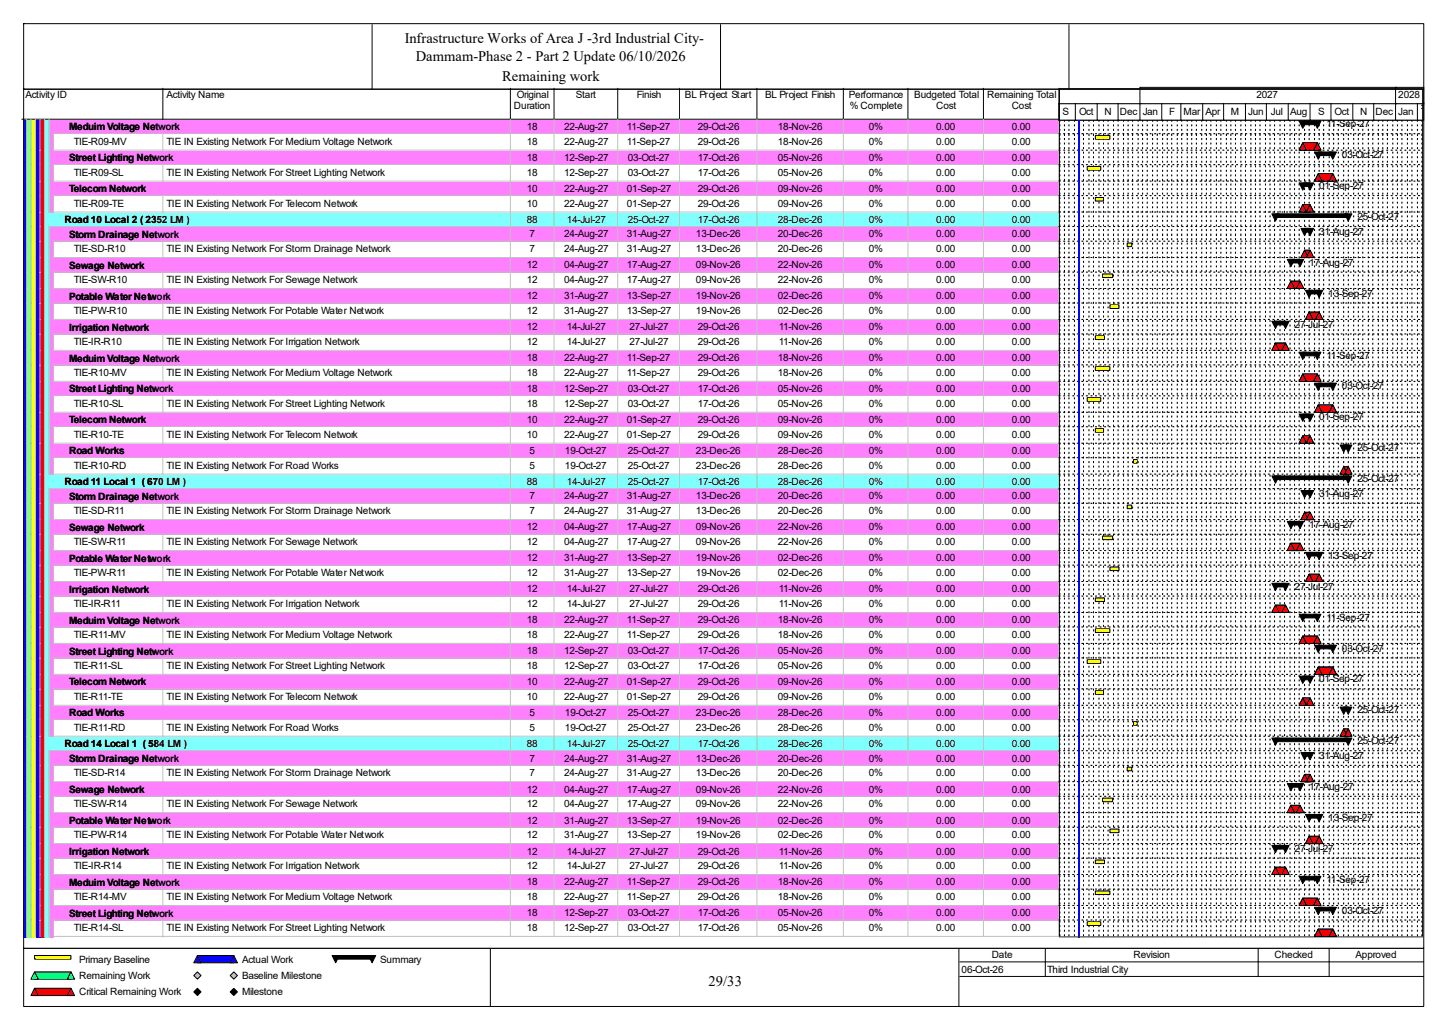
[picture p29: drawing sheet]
<svg xmlns="http://www.w3.org/2000/svg" width="420mm" height="297mm" viewBox="0 0 420 297" stroke-linecap="round" stroke-linejoin="round" font-family="sans-serif">
<defs><g id="words">
<g font-size="4.2">
<text x="117.3" y="12.4">Infrastructure Works of Area J -3rd Industrial City-</text>
<text x="120.5" y="17.7">Dammam-Phase 2 - Part 2 Update 06/10/2026</text>
<text x="145.5" y="23.5">Remaining work</text>
<text x="205.4" y="285.6">29/33</text>
</g>
<g font-size="2.9">
<text x="7.4" y="28.4">Activity ID</text>
<text x="48.3" y="28.4">Activity Name</text>
<text x="149.8" y="28.4">Original</text>
<text x="166.9" y="28.4">Start</text>
<text x="184.6" y="28.4">Finish</text>
<text x="198.5" y="28.4">BL Project Start</text>
<text x="221.8" y="28.4">BL Project Finish</text>
<text x="246" y="28.4">Performance</text>
<text x="265" y="28.4">Budgeted Total</text>
<text x="286.1" y="28.4">Remaining Total</text>
<text x="364.2" y="28.4">2027</text>
<text x="405.3" y="28.4">2028</text>
<text x="149" y="31.6">Duration</text>
<text x="246.3" y="31.6">% Complete</text>
<text x="271.4" y="31.6">Cost</text>
<text x="293.2" y="31.6">Cost</text>
<text x="308" y="33.2">S</text>
<text x="312.8" y="33.2">Oct</text>
<text x="320.1" y="33.2">N</text>
<text x="324.6" y="33.2">Dec</text>
<text x="331.2" y="33.2">Jan</text>
<text x="338.8" y="33.2">F</text>
<text x="343.1" y="33.2">Mar</text>
<text x="349.4" y="33.2">Apr</text>
<text x="356.8" y="33.2">M</text>
<text x="361.8" y="33.2">Jun</text>
<text x="368.4" y="33.2">Jul</text>
<text x="373.9" y="33.2">Aug</text>
<text x="382.1" y="33.2">S</text>
<text x="386.8" y="33.2">Oct</text>
<text x="394.2" y="33.2">N</text>
<text x="398.7" y="33.2">Dec</text>
<text x="405.3" y="33.2">Jan</text>
<text x="410.8" y="32.4">F</text>
<text x="20" y="37.8">Meduim Voltage Network</text>
<text x="21.4" y="41.9">TIE-R09-MV</text>
<text x="48.3" y="41.9">TIE IN Existing Network For Medium Voltage Network</text>
<text x="152.7" y="37.7">18</text>
<text x="152.7" y="41.9">18</text>
<text x="163.5" y="37.7">22-Aug-27</text>
<text x="163.5" y="41.9">22-Aug-27</text>
<text x="181.7" y="37.7">11-Sep-27</text>
<text x="181.7" y="41.9">11-Sep-27</text>
<text x="202.3" y="37.7">29-Oct-26</text>
<text x="202.3" y="41.9">29-Oct-26</text>
<text x="225.5" y="37.7">18-Nov-26</text>
<text x="225.5" y="41.9">18-Nov-26</text>
<text x="251.8" y="37.7">0%</text>
<text x="251.8" y="41.9">0%</text>
<text x="271.4" y="37.7">0.00</text>
<text x="271.4" y="41.9">0.00</text>
<text x="293.2" y="37.7">0.00</text>
<text x="293.2" y="41.9">0.00</text>
<text x="384.5" y="36.9">11-Sep-27</text>
<text x="20" y="46.7">Street Lighting Network</text>
<text x="152.7" y="46.7">18</text>
<text x="163.5" y="46.7">12-Sep-27</text>
<text x="181.9" y="46.7">03-Oct-27</text>
<text x="202.3" y="46.7">17-Oct-26</text>
<text x="225.5" y="46.7">05-Nov-26</text>
<text x="251.8" y="46.7">0%</text>
<text x="271.4" y="46.7">0.00</text>
<text x="293.2" y="46.7">0.00</text>
<text x="389" y="45.9">03-Oct-27</text>
<text x="21.4" y="50.9">TIE-R09-SL</text>
<text x="48.3" y="50.9">TIE IN Existing Network For Street Lighting Network</text>
<text x="152.7" y="50.9">18</text>
<text x="163.5" y="50.9">12-Sep-27</text>
<text x="181.9" y="50.9">03-Oct-27</text>
<text x="202.3" y="50.9">17-Oct-26</text>
<text x="225.5" y="50.9">05-Nov-26</text>
<text x="251.8" y="50.9">0%</text>
<text x="271.4" y="50.9">0.00</text>
<text x="293.2" y="50.9">0.00</text>
<text x="20" y="55.7">Telecom Network</text>
<text x="21.4" y="59.9">TIE-R09-TE</text>
<text x="48.3" y="59.9">TIE IN Existing Network For Telecom Network</text>
<text x="152.7" y="55.6">10</text>
<text x="152.7" y="59.9">10</text>
<text x="163.5" y="55.6">22-Aug-27</text>
<text x="163.5" y="59.9">22-Aug-27</text>
<text x="181.7" y="55.6">01-Sep-27</text>
<text x="181.7" y="59.9">01-Sep-27</text>
<text x="202.3" y="55.6">29-Oct-26</text>
<text x="202.3" y="59.9">29-Oct-26</text>
<text x="225.5" y="55.6">09-Nov-26</text>
<text x="225.5" y="59.9">09-Nov-26</text>
<text x="251.8" y="55.6">0%</text>
<text x="251.8" y="59.9">0%</text>
<text x="271.4" y="55.6">0.00</text>
<text x="271.4" y="59.9">0.00</text>
<text x="293.2" y="55.6">0.00</text>
<text x="293.2" y="59.9">0.00</text>
<text x="382.4" y="54.8">01-Sep-27</text>
<text x="18.7" y="64.7">Road 10 Local 2 ( 2352 LM )</text>
<text x="152.7" y="64.6">88</text>
<text x="164.3" y="64.6">14-Jul-27</text>
<text x="181.9" y="64.6">25-Oct-27</text>
<text x="202.3" y="64.6">17-Oct-26</text>
<text x="225.5" y="64.6">28-Dec-26</text>
<text x="251.8" y="64.6">0%</text>
<text x="271.4" y="64.6">0.00</text>
<text x="293.2" y="64.6">0.00</text>
<text x="393.4" y="63.8">25-Oct-27</text>
<text x="20" y="68.9">Storm Drainage Network</text>
<text x="153.5" y="68.8">7</text>
<text x="163.5" y="68.8">24-Aug-27</text>
<text x="181.7" y="68.8">31-Aug-27</text>
<text x="201.7" y="68.8">13-Dec-26</text>
<text x="225.5" y="68.8">20-Dec-26</text>
<text x="251.8" y="68.8">0%</text>
<text x="271.4" y="68.8">0.00</text>
<text x="293.2" y="68.8">0.00</text>
<text x="382.4" y="68">31-Aug-27</text>
<text x="20" y="77.9">Sewage Network</text>
<text x="21.4" y="73">TIE-SD-R10</text>
<text x="48.3" y="73">TIE IN Existing Network For Storm Drainage Network</text>
<text x="152.7" y="77.8">12</text>
<text x="153.5" y="73">7</text>
<text x="163.5" y="73">24-Aug-27</text>
<text x="163.5" y="77.8">04-Aug-27</text>
<text x="181.7" y="73">31-Aug-27</text>
<text x="181.7" y="77.8">17-Aug-27</text>
<text x="201.7" y="73">13-Dec-26</text>
<text x="201.7" y="77.8">09-Nov-26</text>
<text x="225.5" y="73">20-Dec-26</text>
<text x="225.5" y="77.8">22-Nov-26</text>
<text x="251.8" y="73">0%</text>
<text x="251.8" y="77.8">0%</text>
<text x="271.4" y="73">0.00</text>
<text x="271.4" y="77.8">0.00</text>
<text x="293.2" y="73">0.00</text>
<text x="293.2" y="77.8">0.00</text>
<text x="379.4" y="77">17-Aug-27</text>
<text x="21.4" y="82">TIE-SW-R10</text>
<text x="48.3" y="82">TIE IN Existing Network For Sewage Network</text>
<text x="152.7" y="82">12</text>
<text x="163.5" y="82">04-Aug-27</text>
<text x="181.7" y="82">17-Aug-27</text>
<text x="201.7" y="82">09-Nov-26</text>
<text x="225.5" y="82">22-Nov-26</text>
<text x="251.8" y="82">0%</text>
<text x="271.4" y="82">0.00</text>
<text x="293.2" y="82">0.00</text>
<text x="20" y="86.8">Potable Water Network</text>
<text x="152.7" y="86.7">12</text>
<text x="163.5" y="86.7">31-Aug-27</text>
<text x="181.7" y="86.7">13-Sep-27</text>
<text x="201.7" y="86.7">19-Nov-26</text>
<text x="225.5" y="86.7">02-Dec-26</text>
<text x="251.8" y="86.7">0%</text>
<text x="271.4" y="86.7">0.00</text>
<text x="293.2" y="86.7">0.00</text>
<text x="385" y="85.9">13-Sep-27</text>
<text x="20" y="95.8">Irrigation Network</text>
<text x="21.4" y="91">TIE-PW-R10</text>
<text x="48.3" y="91">TIE IN Existing Network For Potable Water Network</text>
<text x="152.7" y="91">12</text>
<text x="152.7" y="95.7">12</text>
<text x="163.5" y="91">31-Aug-27</text>
<text x="164.3" y="95.7">14-Jul-27</text>
<text x="181.7" y="91">13-Sep-27</text>
<text x="182.5" y="95.7">27-Jul-27</text>
<text x="201.7" y="91">19-Nov-26</text>
<text x="202.3" y="95.7">29-Oct-26</text>
<text x="225.5" y="91">02-Dec-26</text>
<text x="225.7" y="95.7">11-Nov-26</text>
<text x="251.8" y="91">0%</text>
<text x="251.8" y="95.7">0%</text>
<text x="271.4" y="91">0.00</text>
<text x="271.4" y="95.7">0.00</text>
<text x="293.2" y="91">0.00</text>
<text x="293.2" y="95.7">0.00</text>
<text x="375.2" y="94.9">27-Jul-27</text>
<text x="21.4" y="99.9">TIE-IR-R10</text>
<text x="48.3" y="99.9">TIE IN Existing Network For Irrigation Network</text>
<text x="152.7" y="99.9">12</text>
<text x="164.3" y="99.9">14-Jul-27</text>
<text x="182.5" y="99.9">27-Jul-27</text>
<text x="202.3" y="99.9">29-Oct-26</text>
<text x="225.7" y="99.9">11-Nov-26</text>
<text x="251.8" y="99.9">0%</text>
<text x="271.4" y="99.9">0.00</text>
<text x="293.2" y="99.9">0.00</text>
<text x="20" y="104.8">Meduim Voltage Network</text>
<text x="152.7" y="104.7">18</text>
<text x="163.5" y="104.7">22-Aug-27</text>
<text x="181.7" y="104.7">11-Sep-27</text>
<text x="202.3" y="104.7">29-Oct-26</text>
<text x="225.5" y="104.7">18-Nov-26</text>
<text x="251.8" y="104.7">0%</text>
<text x="271.4" y="104.7">0.00</text>
<text x="293.2" y="104.7">0.00</text>
<text x="384.5" y="103.9">11-Sep-27</text>
<text x="20" y="113.7">Street Lighting Network</text>
<text x="21.4" y="108.9">TIE-R10-MV</text>
<text x="48.3" y="108.9">TIE IN Existing Network For Medium Voltage Network</text>
<text x="152.7" y="108.9">18</text>
<text x="152.7" y="113.6">18</text>
<text x="163.5" y="108.9">22-Aug-27</text>
<text x="163.5" y="113.6">12-Sep-27</text>
<text x="181.7" y="108.9">11-Sep-27</text>
<text x="181.9" y="113.6">03-Oct-27</text>
<text x="202.3" y="108.9">29-Oct-26</text>
<text x="202.3" y="113.6">17-Oct-26</text>
<text x="225.5" y="108.9">18-Nov-26</text>
<text x="225.5" y="113.6">05-Nov-26</text>
<text x="251.8" y="108.9">0%</text>
<text x="251.8" y="113.6">0%</text>
<text x="271.4" y="108.9">0.00</text>
<text x="271.4" y="113.6">0.00</text>
<text x="293.2" y="108.9">0.00</text>
<text x="293.2" y="113.6">0.00</text>
<text x="389" y="112.9">03-Oct-27</text>
<text x="21.4" y="117.9">TIE-R10-SL</text>
<text x="48.3" y="117.9">TIE IN Existing Network For Street Lighting Network</text>
<text x="152.7" y="117.9">18</text>
<text x="163.5" y="117.9">12-Sep-27</text>
<text x="181.9" y="117.9">03-Oct-27</text>
<text x="202.3" y="117.9">17-Oct-26</text>
<text x="225.5" y="117.9">05-Nov-26</text>
<text x="251.8" y="117.9">0%</text>
<text x="271.4" y="117.9">0.00</text>
<text x="293.2" y="117.9">0.00</text>
<text x="20" y="122.7">Telecom Network</text>
<text x="152.7" y="122.6">10</text>
<text x="163.5" y="122.6">22-Aug-27</text>
<text x="181.7" y="122.6">01-Sep-27</text>
<text x="202.3" y="122.6">29-Oct-26</text>
<text x="225.5" y="122.6">09-Nov-26</text>
<text x="251.8" y="122.6">0%</text>
<text x="271.4" y="122.6">0.00</text>
<text x="293.2" y="122.6">0.00</text>
<text x="382.4" y="121.8">01-Sep-27</text>
<text x="20" y="131.7">Road Works</text>
<text x="21.4" y="126.8">TIE-R10-TE</text>
<text x="48.3" y="126.8">TIE IN Existing Network For Telecom Network</text>
<text x="152.7" y="126.8">10</text>
<text x="153.5" y="131.6">5</text>
<text x="163.5" y="126.8">22-Aug-27</text>
<text x="163.7" y="131.6">19-Oct-27</text>
<text x="181.7" y="126.8">01-Sep-27</text>
<text x="181.9" y="131.6">25-Oct-27</text>
<text x="201.7" y="131.6">23-Dec-26</text>
<text x="202.3" y="126.8">29-Oct-26</text>
<text x="225.5" y="126.8">09-Nov-26</text>
<text x="225.5" y="131.6">28-Dec-26</text>
<text x="251.8" y="126.8">0%</text>
<text x="251.8" y="131.6">0%</text>
<text x="271.4" y="126.8">0.00</text>
<text x="271.4" y="131.6">0.00</text>
<text x="293.2" y="126.8">0.00</text>
<text x="293.2" y="131.6">0.00</text>
<text x="393.4" y="130.8">25-Oct-27</text>
<text x="21.4" y="135.8">TIE-R10-RD</text>
<text x="48.3" y="135.8">TIE IN Existing Network For Road Works</text>
<text x="153.5" y="135.8">5</text>
<text x="163.7" y="135.8">19-Oct-27</text>
<text x="181.9" y="135.8">25-Oct-27</text>
<text x="201.7" y="135.8">23-Dec-26</text>
<text x="225.5" y="135.8">28-Dec-26</text>
<text x="251.8" y="135.8">0%</text>
<text x="271.4" y="135.8">0.00</text>
<text x="293.2" y="135.8">0.00</text>
<text x="18.7" y="140.6">Road 11 Local 1 ( 670 LM )</text>
<text x="152.7" y="140.5">88</text>
<text x="164.3" y="140.5">14-Jul-27</text>
<text x="181.9" y="140.5">25-Oct-27</text>
<text x="202.3" y="140.5">17-Oct-26</text>
<text x="225.5" y="140.5">28-Dec-26</text>
<text x="251.8" y="140.5">0%</text>
<text x="271.4" y="140.5">0.00</text>
<text x="293.2" y="140.5">0.00</text>
<text x="382.4" y="144">31-Aug-27</text>
<text x="393.4" y="139.7">25-Oct-27</text>
<text x="20" y="144.8">Storm Drainage Network</text>
<text x="21.4" y="149">TIE-SD-R11</text>
<text x="48.3" y="149">TIE IN Existing Network For Storm Drainage Network</text>
<text x="153.5" y="144.7">7</text>
<text x="153.5" y="149">7</text>
<text x="163.5" y="144.7">24-Aug-27</text>
<text x="163.5" y="149">24-Aug-27</text>
<text x="181.7" y="144.7">31-Aug-27</text>
<text x="181.7" y="149">31-Aug-27</text>
<text x="201.7" y="144.7">13-Dec-26</text>
<text x="201.7" y="149">13-Dec-26</text>
<text x="225.5" y="144.7">20-Dec-26</text>
<text x="225.5" y="149">20-Dec-26</text>
<text x="251.8" y="144.7">0%</text>
<text x="251.8" y="149">0%</text>
<text x="271.4" y="144.7">0.00</text>
<text x="271.4" y="149">0.00</text>
<text x="293.2" y="144.7">0.00</text>
<text x="293.2" y="149">0.00</text>
<text x="20" y="153.8">Sewage Network</text>
<text x="152.7" y="153.7">12</text>
<text x="163.5" y="153.7">04-Aug-27</text>
<text x="181.7" y="153.7">17-Aug-27</text>
<text x="201.7" y="153.7">09-Nov-26</text>
<text x="225.5" y="153.7">22-Nov-26</text>
<text x="251.8" y="153.7">0%</text>
<text x="271.4" y="153.7">0.00</text>
<text x="293.2" y="153.7">0.00</text>
<text x="379.4" y="153">17-Aug-27</text>
<text x="21.4" y="157.9">TIE-SW-R11</text>
<text x="48.3" y="157.9">TIE IN Existing Network For Sewage Network</text>
<text x="152.7" y="157.9">12</text>
<text x="163.5" y="157.9">04-Aug-27</text>
<text x="181.7" y="157.9">17-Aug-27</text>
<text x="201.7" y="157.9">09-Nov-26</text>
<text x="225.5" y="157.9">22-Nov-26</text>
<text x="251.8" y="157.9">0%</text>
<text x="271.4" y="157.9">0.00</text>
<text x="293.2" y="157.9">0.00</text>
<text x="385" y="161.9">13-Sep-27</text>
<text x="20" y="162.8">Potable Water Network</text>
<text x="21.4" y="166.9">TIE-PW-R11</text>
<text x="48.3" y="166.9">TIE IN Existing Network For Potable Water Network</text>
<text x="152.7" y="162.7">12</text>
<text x="152.7" y="166.9">12</text>
<text x="163.5" y="162.7">31-Aug-27</text>
<text x="163.5" y="166.9">31-Aug-27</text>
<text x="181.7" y="162.7">13-Sep-27</text>
<text x="181.7" y="166.9">13-Sep-27</text>
<text x="201.7" y="162.7">19-Nov-26</text>
<text x="201.7" y="166.9">19-Nov-26</text>
<text x="225.5" y="162.7">02-Dec-26</text>
<text x="225.5" y="166.9">02-Dec-26</text>
<text x="251.8" y="162.7">0%</text>
<text x="251.8" y="166.9">0%</text>
<text x="271.4" y="162.7">0.00</text>
<text x="271.4" y="166.9">0.00</text>
<text x="293.2" y="162.7">0.00</text>
<text x="293.2" y="166.9">0.00</text>
<text x="20" y="171.7">Irrigation Network</text>
<text x="152.7" y="171.7">12</text>
<text x="164.3" y="171.7">14-Jul-27</text>
<text x="182.5" y="171.7">27-Jul-27</text>
<text x="202.3" y="171.7">29-Oct-26</text>
<text x="225.7" y="171.7">11-Nov-26</text>
<text x="251.8" y="171.7">0%</text>
<text x="271.4" y="171.7">0.00</text>
<text x="293.2" y="171.7">0.00</text>
<text x="375.2" y="170.9">27-Jul-27</text>
<text x="21.4" y="175.9">TIE-IR-R11</text>
<text x="48.3" y="175.9">TIE IN Existing Network For Irrigation Network</text>
<text x="152.7" y="175.9">12</text>
<text x="164.3" y="175.9">14-Jul-27</text>
<text x="182.5" y="175.9">27-Jul-27</text>
<text x="202.3" y="175.9">29-Oct-26</text>
<text x="225.7" y="175.9">11-Nov-26</text>
<text x="251.8" y="175.9">0%</text>
<text x="271.4" y="175.9">0.00</text>
<text x="293.2" y="175.9">0.00</text>
<text x="384.5" y="179.8">11-Sep-27</text>
<text x="20" y="180.7">Meduim Voltage Network</text>
<text x="21.4" y="184.8">TIE-R11-MV</text>
<text x="48.3" y="184.8">TIE IN Existing Network For Medium Voltage Network</text>
<text x="152.7" y="180.6">18</text>
<text x="152.7" y="184.8">18</text>
<text x="163.5" y="180.6">22-Aug-27</text>
<text x="163.5" y="184.8">22-Aug-27</text>
<text x="181.7" y="180.6">11-Sep-27</text>
<text x="181.7" y="184.8">11-Sep-27</text>
<text x="202.3" y="180.6">29-Oct-26</text>
<text x="202.3" y="184.8">29-Oct-26</text>
<text x="225.5" y="180.6">18-Nov-26</text>
<text x="225.5" y="184.8">18-Nov-26</text>
<text x="251.8" y="180.6">0%</text>
<text x="251.8" y="184.8">0%</text>
<text x="271.4" y="180.6">0.00</text>
<text x="271.4" y="184.8">0.00</text>
<text x="293.2" y="180.6">0.00</text>
<text x="293.2" y="184.8">0.00</text>
<text x="20" y="189.7">Street Lighting Network</text>
<text x="152.7" y="189.6">18</text>
<text x="163.5" y="189.6">12-Sep-27</text>
<text x="181.9" y="189.6">03-Oct-27</text>
<text x="202.3" y="189.6">17-Oct-26</text>
<text x="225.5" y="189.6">05-Nov-26</text>
<text x="251.8" y="189.6">0%</text>
<text x="271.4" y="189.6">0.00</text>
<text x="293.2" y="189.6">0.00</text>
<text x="389" y="188.8">03-Oct-27</text>
<text x="21.4" y="193.8">TIE-R11-SL</text>
<text x="48.3" y="193.8">TIE IN Existing Network For Street Lighting Network</text>
<text x="152.7" y="193.8">18</text>
<text x="163.5" y="193.8">12-Sep-27</text>
<text x="181.9" y="193.8">03-Oct-27</text>
<text x="202.3" y="193.8">17-Oct-26</text>
<text x="225.5" y="193.8">05-Nov-26</text>
<text x="251.8" y="193.8">0%</text>
<text x="271.4" y="193.8">0.00</text>
<text x="293.2" y="193.8">0.00</text>
<text x="382.4" y="197.7">01-Sep-27</text>
<text x="20" y="198.6">Telecom Network</text>
<text x="21.4" y="202.8">TIE-R11-TE</text>
<text x="48.3" y="202.8">TIE IN Existing Network For Telecom Network</text>
<text x="152.7" y="198.5">10</text>
<text x="152.7" y="202.8">10</text>
<text x="163.5" y="198.5">22-Aug-27</text>
<text x="163.5" y="202.8">22-Aug-27</text>
<text x="181.7" y="198.5">01-Sep-27</text>
<text x="181.7" y="202.8">01-Sep-27</text>
<text x="202.3" y="198.5">29-Oct-26</text>
<text x="202.3" y="202.8">29-Oct-26</text>
<text x="225.5" y="198.5">09-Nov-26</text>
<text x="225.5" y="202.8">09-Nov-26</text>
<text x="251.8" y="198.5">0%</text>
<text x="251.8" y="202.8">0%</text>
<text x="271.4" y="198.5">0.00</text>
<text x="271.4" y="202.8">0.00</text>
<text x="293.2" y="198.5">0.00</text>
<text x="293.2" y="202.8">0.00</text>
<text x="20" y="207.6">Road Works</text>
<text x="153.5" y="207.5">5</text>
<text x="163.7" y="207.5">19-Oct-27</text>
<text x="181.9" y="207.5">25-Oct-27</text>
<text x="201.7" y="207.5">23-Dec-26</text>
<text x="225.5" y="207.5">28-Dec-26</text>
<text x="251.8" y="207.5">0%</text>
<text x="271.4" y="207.5">0.00</text>
<text x="293.2" y="207.5">0.00</text>
<text x="393.4" y="206.7">25-Oct-27</text>
<text x="21.4" y="211.8">TIE-R11-RD</text>
<text x="48.3" y="211.8">TIE IN Existing Network For Road Works</text>
<text x="153.5" y="211.8">5</text>
<text x="163.7" y="211.8">19-Oct-27</text>
<text x="181.9" y="211.8">25-Oct-27</text>
<text x="201.7" y="211.8">23-Dec-26</text>
<text x="225.5" y="211.8">28-Dec-26</text>
<text x="251.8" y="211.8">0%</text>
<text x="271.4" y="211.8">0.00</text>
<text x="293.2" y="211.8">0.00</text>
<text x="393.4" y="215.7">25-Oct-27</text>
<text x="18.7" y="216.6">Road 14 Local 1 ( 584 LM )</text>
<text x="20" y="220.8">Storm Drainage Network</text>
<text x="152.7" y="216.5">88</text>
<text x="153.5" y="220.7">7</text>
<text x="163.5" y="220.7">24-Aug-27</text>
<text x="164.3" y="216.5">14-Jul-27</text>
<text x="181.7" y="220.7">31-Aug-27</text>
<text x="181.9" y="216.5">25-Oct-27</text>
<text x="201.7" y="220.7">13-Dec-26</text>
<text x="202.3" y="216.5">17-Oct-26</text>
<text x="225.5" y="216.5">28-Dec-26</text>
<text x="225.5" y="220.7">20-Dec-26</text>
<text x="251.8" y="216.5">0%</text>
<text x="251.8" y="220.7">0%</text>
<text x="271.4" y="216.5">0.00</text>
<text x="271.4" y="220.7">0.00</text>
<text x="293.2" y="216.5">0.00</text>
<text x="293.2" y="220.7">0.00</text>
<text x="382.4" y="219.9">31-Aug-27</text>
<text x="21.4" y="224.9">TIE-SD-R14</text>
<text x="48.3" y="224.9">TIE IN Existing Network For Storm Drainage Network</text>
<text x="153.5" y="224.9">7</text>
<text x="163.5" y="224.9">24-Aug-27</text>
<text x="181.7" y="224.9">31-Aug-27</text>
<text x="201.7" y="224.9">13-Dec-26</text>
<text x="225.5" y="224.9">20-Dec-26</text>
<text x="251.8" y="224.9">0%</text>
<text x="271.4" y="224.9">0.00</text>
<text x="293.2" y="224.9">0.00</text>
<text x="20" y="229.7">Sewage Network</text>
<text x="21.4" y="233.9">TIE-SW-R14</text>
<text x="48.3" y="233.9">TIE IN Existing Network For Sewage Network</text>
<text x="152.7" y="229.7">12</text>
<text x="152.7" y="233.9">12</text>
<text x="163.5" y="229.7">04-Aug-27</text>
<text x="163.5" y="233.9">04-Aug-27</text>
<text x="181.7" y="229.7">17-Aug-27</text>
<text x="181.7" y="233.9">17-Aug-27</text>
<text x="201.7" y="229.7">09-Nov-26</text>
<text x="201.7" y="233.9">09-Nov-26</text>
<text x="225.5" y="229.7">22-Nov-26</text>
<text x="225.5" y="233.9">22-Nov-26</text>
<text x="251.8" y="229.7">0%</text>
<text x="251.8" y="233.9">0%</text>
<text x="271.4" y="229.7">0.00</text>
<text x="271.4" y="233.9">0.00</text>
<text x="293.2" y="229.7">0.00</text>
<text x="293.2" y="233.9">0.00</text>
<text x="379.4" y="228.9">17-Aug-27</text>
<text x="20" y="238.7">Potable Water Network</text>
<text x="152.7" y="238.6">12</text>
<text x="163.5" y="238.6">31-Aug-27</text>
<text x="181.7" y="238.6">13-Sep-27</text>
<text x="201.7" y="238.6">19-Nov-26</text>
<text x="225.5" y="238.6">02-Dec-26</text>
<text x="251.8" y="238.6">0%</text>
<text x="271.4" y="238.6">0.00</text>
<text x="293.2" y="238.6">0.00</text>
<text x="385" y="237.8">13-Sep-27</text>
<text x="21.4" y="242.9">TIE-PW-R14</text>
<text x="48.3" y="242.9">TIE IN Existing Network For Potable Water Network</text>
<text x="152.7" y="242.9">12</text>
<text x="163.5" y="242.9">31-Aug-27</text>
<text x="181.7" y="242.9">13-Sep-27</text>
<text x="201.7" y="242.9">19-Nov-26</text>
<text x="225.5" y="242.9">02-Dec-26</text>
<text x="251.8" y="242.9">0%</text>
<text x="271.4" y="242.9">0.00</text>
<text x="293.2" y="242.9">0.00</text>
<text x="20" y="247.7">Irrigation Network</text>
<text x="21.4" y="251.8">TIE-IR-R14</text>
<text x="48.3" y="251.8">TIE IN Existing Network For Irrigation Network</text>
<text x="152.7" y="247.6">12</text>
<text x="152.7" y="251.8">12</text>
<text x="164.3" y="247.6">14-Jul-27</text>
<text x="164.3" y="251.8">14-Jul-27</text>
<text x="182.5" y="247.6">27-Jul-27</text>
<text x="182.5" y="251.8">27-Jul-27</text>
<text x="202.3" y="247.6">29-Oct-26</text>
<text x="202.3" y="251.8">29-Oct-26</text>
<text x="225.7" y="247.6">11-Nov-26</text>
<text x="225.7" y="251.8">11-Nov-26</text>
<text x="251.8" y="247.6">0%</text>
<text x="251.8" y="251.8">0%</text>
<text x="271.4" y="247.6">0.00</text>
<text x="271.4" y="251.8">0.00</text>
<text x="293.2" y="247.6">0.00</text>
<text x="293.2" y="251.8">0.00</text>
<text x="375.2" y="246.8">27-Jul-27</text>
<text x="20" y="256.6">Meduim Voltage Network</text>
<text x="152.7" y="256.5">18</text>
<text x="163.5" y="256.5">22-Aug-27</text>
<text x="181.7" y="256.5">11-Sep-27</text>
<text x="202.3" y="256.5">29-Oct-26</text>
<text x="225.5" y="256.5">18-Nov-26</text>
<text x="251.8" y="256.5">0%</text>
<text x="271.4" y="256.5">0.00</text>
<text x="293.2" y="256.5">0.00</text>
<text x="384.5" y="255.8">11-Sep-27</text>
<text x="21.4" y="260.8">TIE-R14-MV</text>
<text x="48.3" y="260.8">TIE IN Existing Network For Medium Voltage Network</text>
<text x="152.7" y="260.8">18</text>
<text x="163.5" y="260.8">22-Aug-27</text>
<text x="181.7" y="260.8">11-Sep-27</text>
<text x="202.3" y="260.8">29-Oct-26</text>
<text x="225.5" y="260.8">18-Nov-26</text>
<text x="251.8" y="260.8">0%</text>
<text x="271.4" y="260.8">0.00</text>
<text x="293.2" y="260.8">0.00</text>
<text x="20" y="265.6">Street Lighting Network</text>
<text x="21.4" y="269.7">TIE-R14-SL</text>
<text x="48.3" y="269.7">TIE IN Existing Network For Street Lighting Network</text>
<text x="152.7" y="265.5">18</text>
<text x="152.7" y="269.7">18</text>
<text x="163.5" y="265.5">12-Sep-27</text>
<text x="163.5" y="269.7">12-Sep-27</text>
<text x="181.9" y="265.5">03-Oct-27</text>
<text x="181.9" y="269.7">03-Oct-27</text>
<text x="202.3" y="265.5">17-Oct-26</text>
<text x="202.3" y="269.7">17-Oct-26</text>
<text x="225.5" y="265.5">05-Nov-26</text>
<text x="225.5" y="269.7">05-Nov-26</text>
<text x="251.8" y="265.5">0%</text>
<text x="251.8" y="269.7">0%</text>
<text x="271.4" y="265.5">0.00</text>
<text x="271.4" y="269.7">0.00</text>
<text x="293.2" y="265.5">0.00</text>
<text x="293.2" y="269.7">0.00</text>
<text x="389" y="264.8">03-Oct-27</text>
<text x="22.9" y="279">Primary Baseline</text>
<text x="70.1" y="279">Actual Work</text>
<text x="110.2" y="279">Summary</text>
<text x="278.7" y="281.9">06-Oct-26</text>
<text x="287.4" y="277.7">Date</text>
<text x="303.5" y="281.9">Third Industrial City</text>
<text x="328.5" y="277.7">Revision</text>
<text x="369.4" y="277.7">Checked</text>
<text x="392.9" y="277.7">Approved</text>
<text x="22.9" y="283.7">Remaining Work</text>
<text x="70.1" y="283.7">Baseline Milestone</text>
<text x="22.9" y="288.5">Critical Remaining Work</text>
<text x="70.1" y="288.5">Milestone</text>
</g>
</g></defs>
<path d="M47.2 25.6v8.9h-40.9" fill="none" stroke="#000" stroke-width=".29"/>
<path d="M47.5 25.6h100.7v9.2h-100.7z" fill="#fff"/>
<path d="M147.9 25.6v8.9h-100.7" fill="none" stroke="#000" stroke-width=".29"/>
<path d="M148.2 25.6h12.7v9.2h-12.7z" fill="#fff"/>
<path d="M160.6 25.6v8.9h-12.7" fill="none" stroke="#000" stroke-width=".29"/>
<path d="M160.9 25.6h18.4v9.2h-18.4z" fill="#fff"/>
<path d="M179 25.6v8.9h-18.4" fill="none" stroke="#000" stroke-width=".29"/>
<path d="M179.3 25.6h17.9v9.2h-17.9z" fill="#fff"/>
<path d="M197 25.6v8.9h-18" fill="none" stroke="#000" stroke-width=".29"/>
<path d="M197.2 25.6h22.5v9.2h-22.5z" fill="#fff"/>
<path d="M219.4 25.6v8.9h-22.4" fill="none" stroke="#000" stroke-width=".29"/>
<path d="M219.7 25.6h25v9.2h-25z" fill="#fff"/>
<path d="M244.4 25.6v8.9h-25" fill="none" stroke="#000" stroke-width=".29"/>
<path d="M244.7 25.6h18.7v9.2h-18.7z" fill="#fff"/>
<path d="M263.2 25.6v8.9h-18.8" fill="none" stroke="#000" stroke-width=".29"/>
<path d="M263.4 25.6h21.9v9.2h-21.9z" fill="#fff"/>
<path d="M285 25.6v8.9h-21.8" fill="none" stroke="#000" stroke-width=".29"/>
<path d="M285.3 25.6h21.9v9.2h-21.9z" fill="#fff"/>
<path d="M306.9 25.6v8.9h-21.9" fill="none" stroke="#000" stroke-width=".29"/>
<path d="M6.6 34.8h1.3v4.2h-1.3z" fill="#00f"/>
<path d="M7.6 34.5v4.5" fill="none" stroke="#c0c0c0" stroke-width=".29"/>
<path d="M7.9 34.8h1.3v4.2h-1.3z" fill="#80ff80"/>
<path d="M9 34.5v4.5" fill="none" stroke="#c0c0c0" stroke-width=".29"/>
<path d="M9.2 34.8h1.3v4.2h-1.3z" fill="#ff0"/>
<path d="M10.3 34.5v4.5" fill="none" stroke="#c0c0c0" stroke-width=".29"/>
<path d="M10.5 34.8h1.4v4.2h-1.4z" fill="#00f"/>
<path d="M11.6 34.5v4.5" fill="none" stroke="#c0c0c0" stroke-width=".29"/>
<path d="M11.9 34.8h1.3v4.2h-1.3z" fill="#f00"/>
<path d="M12.9 34.5v4.5" fill="none" stroke="#c0c0c0" stroke-width=".29"/>
<path d="M13.2 34.8h1.3v4.2h-1.3z" fill="#80ffff"/>
<path d="M14.2 34.5v4.5" fill="none" stroke="#c0c0c0" stroke-width=".29"/>
<path d="M14.5 34.8h33v4.2h-33z" fill="#ff80ff"/>
<path d="M15.6 38.8h31.9" fill="none" stroke="#c0c0c0" stroke-width=".29"/>
<path d="M47.5 34.8h100.7v4.2h-100.7z" fill="#ff80ff"/>
<path d="M147.9 34.5v4.3h-100.4" fill="none" stroke="#c0c0c0" stroke-width=".29"/>
<path d="M148.2 34.8h12.7v4.2h-12.7z" fill="#ff80ff"/>
<path d="M160.6 34.5v4.3h-12.4" fill="none" stroke="#c0c0c0" stroke-width=".29"/>
<path d="M160.9 34.8h18.4v4.2h-18.4z" fill="#ff80ff"/>
<path d="M179 34.5v4.3h-18.1" fill="none" stroke="#c0c0c0" stroke-width=".29"/>
<path d="M179.3 34.8h17.9v4.2h-17.9z" fill="#ff80ff"/>
<path d="M197 34.5v4.3h-17.7" fill="none" stroke="#c0c0c0" stroke-width=".29"/>
<path d="M197.2 34.8h22.5v4.2h-22.5z" fill="#ff80ff"/>
<path d="M219.4 34.5v4.3h-22.2" fill="none" stroke="#c0c0c0" stroke-width=".29"/>
<path d="M219.7 34.8h25v4.2h-25z" fill="#ff80ff"/>
<path d="M244.4 34.5v4.3h-24.7" fill="none" stroke="#c0c0c0" stroke-width=".29"/>
<path d="M244.7 34.8h18.7v4.2h-18.7z" fill="#ff80ff"/>
<path d="M263.2 34.5v4.3h-18.5" fill="none" stroke="#c0c0c0" stroke-width=".29"/>
<path d="M263.4 34.8h21.9v4.2h-21.9z" fill="#ff80ff"/>
<path d="M285 34.5v4.3h-21.6" fill="none" stroke="#c0c0c0" stroke-width=".29"/>
<path d="M285.3 34.8h21.9v4.2h-21.9z" fill="#ff80ff"/>
<path d="M306.9 34.5v4.3h-21.6" fill="none" stroke="#c0c0c0" stroke-width=".29"/>
<path d="M6.6 39h1.3v4.8h-1.3z" fill="#00f"/>
<path d="M7.6 38.8v5" fill="none" stroke="#c0c0c0" stroke-width=".29"/>
<path d="M7.9 39h1.3v4.8h-1.3z" fill="#80ff80"/>
<path d="M9 38.8v5" fill="none" stroke="#c0c0c0" stroke-width=".29"/>
<path d="M9.2 39h1.3v4.8h-1.3z" fill="#ff0"/>
<path d="M10.3 38.8v5" fill="none" stroke="#c0c0c0" stroke-width=".29"/>
<path d="M10.5 39h1.4v4.8h-1.4z" fill="#00f"/>
<path d="M11.6 38.8v5" fill="none" stroke="#c0c0c0" stroke-width=".29"/>
<path d="M11.9 39h1.3v4.8h-1.3z" fill="#f00"/>
<path d="M12.9 38.8v5" fill="none" stroke="#c0c0c0" stroke-width=".29"/>
<path d="M13.2 39h1.3v4.8h-1.3z" fill="#80ffff"/>
<path d="M14.2 38.8v5" fill="none" stroke="#c0c0c0" stroke-width=".29"/>
<path d="M14.5 39h1.3v4.8h-1.3z" fill="#ff80ff"/>
<path d="M15.6 38.8v5" fill="none" stroke="#c0c0c0" stroke-width=".29"/>
<path d="M15.8 39h31.7v4.8h-31.7z" fill="#fff"/>
<path d="M47.2 38.8v5M15.6 43.5h31.9" fill="none" stroke="#c0c0c0" stroke-width=".29"/>
<path d="M47.5 39h100.7v4.8h-100.7z" fill="#fff"/>
<path d="M147.9 38.8v4.7h-100.4" fill="none" stroke="#c0c0c0" stroke-width=".29"/>
<path d="M148.2 39h12.7v4.8h-12.7z" fill="#fff"/>
<path d="M160.6 38.8v4.7h-12.4" fill="none" stroke="#c0c0c0" stroke-width=".29"/>
<path d="M160.9 39h18.4v4.8h-18.4z" fill="#fff"/>
<path d="M179 38.8v4.7h-18.1" fill="none" stroke="#c0c0c0" stroke-width=".29"/>
<path d="M179.3 39h17.9v4.8h-17.9z" fill="#fff"/>
<path d="M197 38.8v4.7h-17.7" fill="none" stroke="#c0c0c0" stroke-width=".29"/>
<path d="M197.2 39h22.5v4.8h-22.5z" fill="#fff"/>
<path d="M219.4 38.8v4.7h-22.2" fill="none" stroke="#c0c0c0" stroke-width=".29"/>
<path d="M219.7 39h25v4.8h-25z" fill="#fff"/>
<path d="M244.4 38.8v4.7h-24.7" fill="none" stroke="#c0c0c0" stroke-width=".29"/>
<path d="M244.7 39h18.7v4.8h-18.7z" fill="#fff"/>
<path d="M263.2 38.8v4.7h-18.5" fill="none" stroke="#c0c0c0" stroke-width=".29"/>
<path d="M263.4 39h21.9v4.8h-21.9z" fill="#fff"/>
<path d="M285 38.8v4.7h-21.6" fill="none" stroke="#c0c0c0" stroke-width=".29"/>
<path d="M285.3 39h21.9v4.8h-21.9z" fill="#fff"/>
<path d="M306.9 38.8v4.7h-21.6" fill="none" stroke="#c0c0c0" stroke-width=".29"/>
<path d="M6.6 43.8h1.3v4.2h-1.3z" fill="#00f"/>
<path d="M7.6 43.5v4.5" fill="none" stroke="#c0c0c0" stroke-width=".29"/>
<path d="M7.9 43.8h1.3v4.2h-1.3z" fill="#80ff80"/>
<path d="M9 43.5v4.5" fill="none" stroke="#c0c0c0" stroke-width=".29"/>
<path d="M9.2 43.8h1.3v4.2h-1.3z" fill="#ff0"/>
<path d="M10.3 43.5v4.5" fill="none" stroke="#c0c0c0" stroke-width=".29"/>
<path d="M10.5 43.8h1.4v4.2h-1.4z" fill="#00f"/>
<path d="M11.6 43.5v4.5" fill="none" stroke="#c0c0c0" stroke-width=".29"/>
<path d="M11.9 43.8h1.3v4.2h-1.3z" fill="#f00"/>
<path d="M12.9 43.5v4.5" fill="none" stroke="#c0c0c0" stroke-width=".29"/>
<path d="M13.2 43.8h1.3v4.2h-1.3z" fill="#80ffff"/>
<path d="M14.2 43.5v4.5" fill="none" stroke="#c0c0c0" stroke-width=".29"/>
<path d="M14.5 43.8h33v4.2h-33z" fill="#ff80ff"/>
<path d="M15.6 47.7h31.9" fill="none" stroke="#c0c0c0" stroke-width=".29"/>
<path d="M47.5 43.8h100.7v4.2h-100.7z" fill="#ff80ff"/>
<path d="M147.9 43.5v4.2h-100.4" fill="none" stroke="#c0c0c0" stroke-width=".29"/>
<path d="M148.2 43.8h12.7v4.2h-12.7z" fill="#ff80ff"/>
<path d="M160.6 43.5v4.2h-12.4" fill="none" stroke="#c0c0c0" stroke-width=".29"/>
<path d="M160.9 43.8h18.4v4.2h-18.4z" fill="#ff80ff"/>
<path d="M179 43.5v4.2h-18.1" fill="none" stroke="#c0c0c0" stroke-width=".29"/>
<path d="M179.3 43.8h17.9v4.2h-17.9z" fill="#ff80ff"/>
<path d="M197 43.5v4.2h-17.7" fill="none" stroke="#c0c0c0" stroke-width=".29"/>
<path d="M197.2 43.8h22.5v4.2h-22.5z" fill="#ff80ff"/>
<path d="M219.4 43.5v4.2h-22.2" fill="none" stroke="#c0c0c0" stroke-width=".29"/>
<path d="M219.7 43.8h25v4.2h-25z" fill="#ff80ff"/>
<path d="M244.4 43.5v4.2h-24.7" fill="none" stroke="#c0c0c0" stroke-width=".29"/>
<path d="M244.7 43.8h18.7v4.2h-18.7z" fill="#ff80ff"/>
<path d="M263.2 43.5v4.2h-18.5" fill="none" stroke="#c0c0c0" stroke-width=".29"/>
<path d="M263.4 43.8h21.9v4.2h-21.9z" fill="#ff80ff"/>
<path d="M285 43.5v4.2h-21.6" fill="none" stroke="#c0c0c0" stroke-width=".29"/>
<path d="M285.3 43.8h21.9v4.2h-21.9z" fill="#ff80ff"/>
<path d="M306.9 43.5v4.2h-21.6" fill="none" stroke="#c0c0c0" stroke-width=".29"/>
<path d="M6.6 48h1.3v4.7h-1.3z" fill="#00f"/>
<path d="M7.6 47.7v5" fill="none" stroke="#c0c0c0" stroke-width=".29"/>
<path d="M7.9 48h1.3v4.7h-1.3z" fill="#80ff80"/>
<path d="M9 47.7v5" fill="none" stroke="#c0c0c0" stroke-width=".29"/>
<path d="M9.2 48h1.3v4.7h-1.3z" fill="#ff0"/>
<path d="M10.3 47.7v5" fill="none" stroke="#c0c0c0" stroke-width=".29"/>
<path d="M10.5 48h1.4v4.7h-1.4z" fill="#00f"/>
<path d="M11.6 47.7v5" fill="none" stroke="#c0c0c0" stroke-width=".29"/>
<path d="M11.9 48h1.3v4.7h-1.3z" fill="#f00"/>
<path d="M12.9 47.7v5" fill="none" stroke="#c0c0c0" stroke-width=".29"/>
<path d="M13.2 48h1.3v4.7h-1.3z" fill="#80ffff"/>
<path d="M14.2 47.7v5" fill="none" stroke="#c0c0c0" stroke-width=".29"/>
<path d="M14.5 48h1.3v4.7h-1.3z" fill="#ff80ff"/>
<path d="M15.6 47.7v5" fill="none" stroke="#c0c0c0" stroke-width=".29"/>
<path d="M15.8 48h31.7v4.7h-31.7z" fill="#fff"/>
<path d="M15.6 52.5h31.9M47.2 47.7v5" fill="none" stroke="#c0c0c0" stroke-width=".29"/>
<path d="M47.5 48h100.7v4.7h-100.7z" fill="#fff"/>
<path d="M147.9 47.7v4.8h-100.4" fill="none" stroke="#c0c0c0" stroke-width=".29"/>
<path d="M148.2 48h12.7v4.7h-12.7z" fill="#fff"/>
<path d="M160.6 47.7v4.8h-12.4" fill="none" stroke="#c0c0c0" stroke-width=".29"/>
<path d="M160.9 48h18.4v4.7h-18.4z" fill="#fff"/>
<path d="M179 47.7v4.8h-18.1" fill="none" stroke="#c0c0c0" stroke-width=".29"/>
<path d="M179.3 48h17.9v4.7h-17.9z" fill="#fff"/>
<path d="M197 47.7v4.8h-17.7" fill="none" stroke="#c0c0c0" stroke-width=".29"/>
<path d="M197.2 48h22.5v4.7h-22.5z" fill="#fff"/>
<path d="M219.4 47.7v4.8h-22.2" fill="none" stroke="#c0c0c0" stroke-width=".29"/>
<path d="M219.7 48h25v4.7h-25z" fill="#fff"/>
<path d="M244.4 47.7v4.8h-24.7" fill="none" stroke="#c0c0c0" stroke-width=".29"/>
<path d="M244.7 48h18.7v4.7h-18.7z" fill="#fff"/>
<path d="M263.2 47.7v4.8h-18.5" fill="none" stroke="#c0c0c0" stroke-width=".29"/>
<path d="M263.4 48h21.9v4.7h-21.9z" fill="#fff"/>
<path d="M285 47.7v4.8h-21.6" fill="none" stroke="#c0c0c0" stroke-width=".29"/>
<path d="M285.3 48h21.9v4.7h-21.9z" fill="#fff"/>
<path d="M306.9 47.7v4.8h-21.6" fill="none" stroke="#c0c0c0" stroke-width=".29"/>
<path d="M6.6 52.7h1.3v4.2h-1.3z" fill="#00f"/>
<path d="M7.6 52.5v4.5" fill="none" stroke="#c0c0c0" stroke-width=".29"/>
<path d="M7.9 52.7h1.3v4.2h-1.3z" fill="#80ff80"/>
<path d="M9 52.5v4.5" fill="none" stroke="#c0c0c0" stroke-width=".29"/>
<path d="M9.2 52.7h1.3v4.2h-1.3z" fill="#ff0"/>
<path d="M10.3 52.5v4.5" fill="none" stroke="#c0c0c0" stroke-width=".29"/>
<path d="M10.5 52.7h1.4v4.2h-1.4z" fill="#00f"/>
<path d="M11.6 52.5v4.5" fill="none" stroke="#c0c0c0" stroke-width=".29"/>
<path d="M11.9 52.7h1.3v4.2h-1.3z" fill="#f00"/>
<path d="M12.9 52.5v4.5" fill="none" stroke="#c0c0c0" stroke-width=".29"/>
<path d="M13.2 52.7h1.3v4.2h-1.3z" fill="#80ffff"/>
<path d="M14.2 52.5v4.5" fill="none" stroke="#c0c0c0" stroke-width=".29"/>
<path d="M14.5 52.7h33v4.2h-33z" fill="#ff80ff"/>
<path d="M15.6 56.7h31.9" fill="none" stroke="#c0c0c0" stroke-width=".29"/>
<path d="M47.5 52.7h100.7v4.2h-100.7z" fill="#ff80ff"/>
<path d="M147.9 52.5v4.2h-100.4" fill="none" stroke="#c0c0c0" stroke-width=".29"/>
<path d="M148.2 52.7h12.7v4.2h-12.7z" fill="#ff80ff"/>
<path d="M160.6 52.5v4.2h-12.4" fill="none" stroke="#c0c0c0" stroke-width=".29"/>
<path d="M160.9 52.7h18.4v4.2h-18.4z" fill="#ff80ff"/>
<path d="M179 52.5v4.2h-18.1" fill="none" stroke="#c0c0c0" stroke-width=".29"/>
<path d="M179.3 52.7h17.9v4.2h-17.9z" fill="#ff80ff"/>
<path d="M197 52.5v4.2h-17.7" fill="none" stroke="#c0c0c0" stroke-width=".29"/>
<path d="M197.2 52.7h22.5v4.2h-22.5z" fill="#ff80ff"/>
<path d="M219.4 52.5v4.2h-22.2" fill="none" stroke="#c0c0c0" stroke-width=".29"/>
<path d="M219.7 52.7h25v4.2h-25z" fill="#ff80ff"/>
<path d="M244.4 52.5v4.2h-24.7" fill="none" stroke="#c0c0c0" stroke-width=".29"/>
<path d="M244.7 52.7h18.7v4.2h-18.7z" fill="#ff80ff"/>
<path d="M263.2 52.5v4.2h-18.5" fill="none" stroke="#c0c0c0" stroke-width=".29"/>
<path d="M263.4 52.7h21.9v4.2h-21.9z" fill="#ff80ff"/>
<path d="M285 52.5v4.2h-21.6" fill="none" stroke="#c0c0c0" stroke-width=".29"/>
<path d="M285.3 52.7h21.9v4.2h-21.9z" fill="#ff80ff"/>
<path d="M306.9 52.5v4.2h-21.6" fill="none" stroke="#c0c0c0" stroke-width=".29"/>
<path d="M6.6 56.9h1.3v4.8h-1.3z" fill="#00f"/>
<path d="M7.6 56.7v5" fill="none" stroke="#c0c0c0" stroke-width=".29"/>
<path d="M7.9 56.9h1.3v4.8h-1.3z" fill="#80ff80"/>
<path d="M9 56.7v5" fill="none" stroke="#c0c0c0" stroke-width=".29"/>
<path d="M9.2 56.9h1.3v4.8h-1.3z" fill="#ff0"/>
<path d="M10.3 56.7v5" fill="none" stroke="#c0c0c0" stroke-width=".29"/>
<path d="M10.5 56.9h1.4v4.8h-1.4z" fill="#00f"/>
<path d="M11.6 56.7v5" fill="none" stroke="#c0c0c0" stroke-width=".29"/>
<path d="M11.9 56.9h1.3v4.8h-1.3z" fill="#f00"/>
<path d="M12.9 56.7v5" fill="none" stroke="#c0c0c0" stroke-width=".29"/>
<path d="M13.2 56.9h1.3v4.8h-1.3z" fill="#80ffff"/>
<path d="M14.2 56.7v5" fill="none" stroke="#c0c0c0" stroke-width=".29"/>
<path d="M14.5 56.9h1.3v4.8h-1.3z" fill="#ff80ff"/>
<path d="M15.6 56.7v5M14.2 61.4h1.6" fill="none" stroke="#c0c0c0" stroke-width=".29"/>
<path d="M15.8 56.9h31.7v4.8h-31.7z" fill="#fff"/>
<path d="M47.2 56.7v5M15.6 61.4h31.9" fill="none" stroke="#c0c0c0" stroke-width=".29"/>
<path d="M47.5 56.9h100.7v4.8h-100.7z" fill="#fff"/>
<path d="M147.9 56.7v4.7h-100.4" fill="none" stroke="#c0c0c0" stroke-width=".29"/>
<path d="M148.2 56.9h12.7v4.8h-12.7z" fill="#fff"/>
<path d="M160.6 56.7v4.7h-12.4" fill="none" stroke="#c0c0c0" stroke-width=".29"/>
<path d="M160.9 56.9h18.4v4.8h-18.4z" fill="#fff"/>
<path d="M179 56.7v4.7h-18.1" fill="none" stroke="#c0c0c0" stroke-width=".29"/>
<path d="M179.3 56.9h17.9v4.8h-17.9z" fill="#fff"/>
<path d="M197 56.7v4.7h-17.7" fill="none" stroke="#c0c0c0" stroke-width=".29"/>
<path d="M197.2 56.9h22.5v4.8h-22.5z" fill="#fff"/>
<path d="M219.4 56.7v4.7h-22.2" fill="none" stroke="#c0c0c0" stroke-width=".29"/>
<path d="M219.7 56.9h25v4.8h-25z" fill="#fff"/>
<path d="M244.4 56.7v4.7h-24.7" fill="none" stroke="#c0c0c0" stroke-width=".29"/>
<path d="M244.7 56.9h18.7v4.8h-18.7z" fill="#fff"/>
<path d="M263.2 56.7v4.7h-18.5" fill="none" stroke="#c0c0c0" stroke-width=".29"/>
<path d="M263.4 56.9h21.9v4.8h-21.9z" fill="#fff"/>
<path d="M285 56.7v4.7h-21.6" fill="none" stroke="#c0c0c0" stroke-width=".29"/>
<path d="M285.3 56.9h21.9v4.8h-21.9z" fill="#fff"/>
<path d="M306.9 56.7v4.7h-21.6" fill="none" stroke="#c0c0c0" stroke-width=".29"/>
<path d="M6.6 61.7h1.3v4.2h-1.3z" fill="#00f"/>
<path d="M7.6 61.4v4.5" fill="none" stroke="#c0c0c0" stroke-width=".29"/>
<path d="M7.9 61.7h1.3v4.2h-1.3z" fill="#80ff80"/>
<path d="M9 61.4v4.5" fill="none" stroke="#c0c0c0" stroke-width=".29"/>
<path d="M9.2 61.7h1.3v4.2h-1.3z" fill="#ff0"/>
<path d="M10.3 61.4v4.5" fill="none" stroke="#c0c0c0" stroke-width=".29"/>
<path d="M10.5 61.7h1.4v4.2h-1.4z" fill="#00f"/>
<path d="M11.6 61.4v4.5" fill="none" stroke="#c0c0c0" stroke-width=".29"/>
<path d="M11.9 61.7h1.3v4.2h-1.3z" fill="#f00"/>
<path d="M12.9 61.4v4.5" fill="none" stroke="#c0c0c0" stroke-width=".29"/>
<path d="M13.2 61.7h34.3v4.2h-34.3z" fill="#80ffff"/>
<path d="M14.2 65.7h33.3" fill="none" stroke="#c0c0c0" stroke-width=".29"/>
<path d="M47.5 61.7h100.7v4.2h-100.7z" fill="#80ffff"/>
<path d="M147.9 61.4v4.3h-100.4" fill="none" stroke="#c0c0c0" stroke-width=".29"/>
<path d="M148.2 61.7h12.7v4.2h-12.7z" fill="#80ffff"/>
<path d="M160.6 61.4v4.3h-12.4" fill="none" stroke="#c0c0c0" stroke-width=".29"/>
<path d="M160.9 61.7h18.4v4.2h-18.4z" fill="#80ffff"/>
<path d="M179 61.4v4.3h-18.1" fill="none" stroke="#c0c0c0" stroke-width=".29"/>
<path d="M179.3 61.7h17.9v4.2h-17.9z" fill="#80ffff"/>
<path d="M197 61.4v4.3h-17.7" fill="none" stroke="#c0c0c0" stroke-width=".29"/>
<path d="M197.2 61.7h22.5v4.2h-22.5z" fill="#80ffff"/>
<path d="M219.4 61.4v4.3h-22.2" fill="none" stroke="#c0c0c0" stroke-width=".29"/>
<path d="M219.7 61.7h25v4.2h-25z" fill="#80ffff"/>
<path d="M244.4 61.4v4.3h-24.7" fill="none" stroke="#c0c0c0" stroke-width=".29"/>
<path d="M244.7 61.7h18.7v4.2h-18.7z" fill="#80ffff"/>
<path d="M263.2 61.4v4.3h-18.5" fill="none" stroke="#c0c0c0" stroke-width=".29"/>
<path d="M263.4 61.7h21.9v4.2h-21.9z" fill="#80ffff"/>
<path d="M285 61.4v4.3h-21.6" fill="none" stroke="#c0c0c0" stroke-width=".29"/>
<path d="M285.3 61.7h21.9v4.2h-21.9z" fill="#80ffff"/>
<path d="M306.9 61.4v4.3h-21.6" fill="none" stroke="#c0c0c0" stroke-width=".29"/>
<path d="M6.6 65.9h1.3v4.2h-1.3z" fill="#00f"/>
<path d="M7.6 65.7v4.4" fill="none" stroke="#c0c0c0" stroke-width=".29"/>
<path d="M7.9 65.9h1.3v4.2h-1.3z" fill="#80ff80"/>
<path d="M9 65.7v4.4" fill="none" stroke="#c0c0c0" stroke-width=".29"/>
<path d="M9.2 65.9h1.3v4.2h-1.3z" fill="#ff0"/>
<path d="M10.3 65.7v4.4" fill="none" stroke="#c0c0c0" stroke-width=".29"/>
<path d="M10.5 65.9h1.4v4.2h-1.4z" fill="#00f"/>
<path d="M11.6 65.7v4.4" fill="none" stroke="#c0c0c0" stroke-width=".29"/>
<path d="M11.9 65.9h1.3v4.2h-1.3z" fill="#f00"/>
<path d="M12.9 65.7v4.4" fill="none" stroke="#c0c0c0" stroke-width=".29"/>
<path d="M13.2 65.9h1.3v4.2h-1.3z" fill="#80ffff"/>
<path d="M14.2 65.7v4.4" fill="none" stroke="#c0c0c0" stroke-width=".29"/>
<path d="M14.5 65.9h33v4.2h-33z" fill="#ff80ff"/>
<path d="M15.6 69.9h31.9" fill="none" stroke="#c0c0c0" stroke-width=".29"/>
<path d="M47.5 65.9h100.7v4.2h-100.7z" fill="#ff80ff"/>
<path d="M147.9 65.7v4.2h-100.4" fill="none" stroke="#c0c0c0" stroke-width=".29"/>
<path d="M148.2 65.9h12.7v4.2h-12.7z" fill="#ff80ff"/>
<path d="M160.6 65.7v4.2h-12.4" fill="none" stroke="#c0c0c0" stroke-width=".29"/>
<path d="M160.9 65.9h18.4v4.2h-18.4z" fill="#ff80ff"/>
<path d="M179 65.7v4.2h-18.1" fill="none" stroke="#c0c0c0" stroke-width=".29"/>
<path d="M179.3 65.9h17.9v4.2h-17.9z" fill="#ff80ff"/>
<path d="M197 65.7v4.2h-17.7" fill="none" stroke="#c0c0c0" stroke-width=".29"/>
<path d="M197.2 65.9h22.5v4.2h-22.5z" fill="#ff80ff"/>
<path d="M219.4 65.7v4.2h-22.2" fill="none" stroke="#c0c0c0" stroke-width=".29"/>
<path d="M219.7 65.9h25v4.2h-25z" fill="#ff80ff"/>
<path d="M244.4 65.7v4.2h-24.7" fill="none" stroke="#c0c0c0" stroke-width=".29"/>
<path d="M244.7 65.9h18.7v4.2h-18.7z" fill="#ff80ff"/>
<path d="M263.2 65.7v4.2h-18.5" fill="none" stroke="#c0c0c0" stroke-width=".29"/>
<path d="M263.4 65.9h21.9v4.2h-21.9z" fill="#ff80ff"/>
<path d="M285 65.7v4.2h-21.6" fill="none" stroke="#c0c0c0" stroke-width=".29"/>
<path d="M285.3 65.9h21.9v4.2h-21.9z" fill="#ff80ff"/>
<path d="M306.9 65.7v4.2h-21.6" fill="none" stroke="#c0c0c0" stroke-width=".29"/>
<path d="M6.6 70.1h1.3v4.8h-1.3z" fill="#00f"/>
<path d="M7.6 69.9v5" fill="none" stroke="#c0c0c0" stroke-width=".29"/>
<path d="M7.9 70.1h1.3v4.8h-1.3z" fill="#80ff80"/>
<path d="M9 69.9v5" fill="none" stroke="#c0c0c0" stroke-width=".29"/>
<path d="M9.2 70.1h1.3v4.8h-1.3z" fill="#ff0"/>
<path d="M10.3 69.9v5" fill="none" stroke="#c0c0c0" stroke-width=".29"/>
<path d="M10.5 70.1h1.4v4.8h-1.4z" fill="#00f"/>
<path d="M11.6 69.9v5" fill="none" stroke="#c0c0c0" stroke-width=".29"/>
<path d="M11.9 70.1h1.3v4.8h-1.3z" fill="#f00"/>
<path d="M12.9 69.9v5" fill="none" stroke="#c0c0c0" stroke-width=".29"/>
<path d="M13.2 70.1h1.3v4.8h-1.3z" fill="#80ffff"/>
<path d="M14.2 69.9v5" fill="none" stroke="#c0c0c0" stroke-width=".29"/>
<path d="M14.5 70.1h1.3v4.8h-1.3z" fill="#ff80ff"/>
<path d="M15.6 69.9v5" fill="none" stroke="#c0c0c0" stroke-width=".29"/>
<path d="M15.8 70.1h31.7v4.8h-31.7z" fill="#fff"/>
<path d="M15.6 74.6h31.9M47.2 69.9v5" fill="none" stroke="#c0c0c0" stroke-width=".29"/>
<path d="M47.5 70.1h100.7v4.8h-100.7z" fill="#fff"/>
<path d="M147.9 69.9v4.7h-100.4" fill="none" stroke="#c0c0c0" stroke-width=".29"/>
<path d="M148.2 70.1h12.7v4.8h-12.7z" fill="#fff"/>
<path d="M160.6 69.9v4.7h-12.4" fill="none" stroke="#c0c0c0" stroke-width=".29"/>
<path d="M160.9 70.1h18.4v4.8h-18.4z" fill="#fff"/>
<path d="M179 69.9v4.7h-18.1" fill="none" stroke="#c0c0c0" stroke-width=".29"/>
<path d="M179.3 70.1h17.9v4.8h-17.9z" fill="#fff"/>
<path d="M197 69.9v4.7h-17.7" fill="none" stroke="#c0c0c0" stroke-width=".29"/>
<path d="M197.2 70.1h22.5v4.8h-22.5z" fill="#fff"/>
<path d="M219.4 69.9v4.7h-22.2" fill="none" stroke="#c0c0c0" stroke-width=".29"/>
<path d="M219.7 70.1h25v4.8h-25z" fill="#fff"/>
<path d="M244.4 69.9v4.7h-24.7" fill="none" stroke="#c0c0c0" stroke-width=".29"/>
<path d="M244.7 70.1h18.7v4.8h-18.7z" fill="#fff"/>
<path d="M263.2 69.9v4.7h-18.5" fill="none" stroke="#c0c0c0" stroke-width=".29"/>
<path d="M263.4 70.1h21.9v4.8h-21.9z" fill="#fff"/>
<path d="M285 69.9v4.7h-21.6" fill="none" stroke="#c0c0c0" stroke-width=".29"/>
<path d="M285.3 70.1h21.9v4.8h-21.9z" fill="#fff"/>
<path d="M306.9 69.9v4.7h-21.6" fill="none" stroke="#c0c0c0" stroke-width=".29"/>
<path d="M6.6 74.9h1.3v4.2h-1.3z" fill="#00f"/>
<path d="M7.6 74.6v4.5" fill="none" stroke="#c0c0c0" stroke-width=".29"/>
<path d="M7.9 74.9h1.3v4.2h-1.3z" fill="#80ff80"/>
<path d="M9 74.6v4.5" fill="none" stroke="#c0c0c0" stroke-width=".29"/>
<path d="M9.2 74.9h1.3v4.2h-1.3z" fill="#ff0"/>
<path d="M10.3 74.6v4.5" fill="none" stroke="#c0c0c0" stroke-width=".29"/>
<path d="M10.5 74.9h1.4v4.2h-1.4z" fill="#00f"/>
<path d="M11.6 74.6v4.5" fill="none" stroke="#c0c0c0" stroke-width=".29"/>
<path d="M11.9 74.9h1.3v4.2h-1.3z" fill="#f00"/>
<path d="M12.9 74.6v4.5" fill="none" stroke="#c0c0c0" stroke-width=".29"/>
<path d="M13.2 74.9h1.3v4.2h-1.3z" fill="#80ffff"/>
<path d="M14.2 74.6v4.5" fill="none" stroke="#c0c0c0" stroke-width=".29"/>
<path d="M14.5 74.9h33v4.2h-33z" fill="#ff80ff"/>
<path d="M15.6 78.8h31.9" fill="none" stroke="#c0c0c0" stroke-width=".29"/>
<path d="M47.5 74.9h100.7v4.2h-100.7z" fill="#ff80ff"/>
<path d="M147.9 74.6v4.2h-100.4" fill="none" stroke="#c0c0c0" stroke-width=".29"/>
<path d="M148.2 74.9h12.7v4.2h-12.7z" fill="#ff80ff"/>
<path d="M160.6 74.6v4.2h-12.4" fill="none" stroke="#c0c0c0" stroke-width=".29"/>
<path d="M160.9 74.9h18.4v4.2h-18.4z" fill="#ff80ff"/>
<path d="M179 74.6v4.2h-18.1" fill="none" stroke="#c0c0c0" stroke-width=".29"/>
<path d="M179.3 74.9h17.9v4.2h-17.9z" fill="#ff80ff"/>
<path d="M197 74.6v4.2h-17.7" fill="none" stroke="#c0c0c0" stroke-width=".29"/>
<path d="M197.2 74.9h22.5v4.2h-22.5z" fill="#ff80ff"/>
<path d="M219.4 74.6v4.2h-22.2" fill="none" stroke="#c0c0c0" stroke-width=".29"/>
<path d="M219.7 74.9h25v4.2h-25z" fill="#ff80ff"/>
<path d="M244.4 74.6v4.2h-24.7" fill="none" stroke="#c0c0c0" stroke-width=".29"/>
<path d="M244.7 74.9h18.7v4.2h-18.7z" fill="#ff80ff"/>
<path d="M263.2 74.6v4.2h-18.5" fill="none" stroke="#c0c0c0" stroke-width=".29"/>
<path d="M263.4 74.9h21.9v4.2h-21.9z" fill="#ff80ff"/>
<path d="M285 74.6v4.2h-21.6" fill="none" stroke="#c0c0c0" stroke-width=".29"/>
<path d="M285.3 74.9h21.9v4.2h-21.9z" fill="#ff80ff"/>
<path d="M306.9 74.6v4.2h-21.6" fill="none" stroke="#c0c0c0" stroke-width=".29"/>
<path d="M6.6 79.1h1.3v4.8h-1.3z" fill="#00f"/>
<path d="M7.6 78.8v5.1" fill="none" stroke="#c0c0c0" stroke-width=".29"/>
<path d="M7.9 79.1h1.3v4.8h-1.3z" fill="#80ff80"/>
<path d="M9 78.8v5.1" fill="none" stroke="#c0c0c0" stroke-width=".29"/>
<path d="M9.2 79.1h1.3v4.8h-1.3z" fill="#ff0"/>
<path d="M10.3 78.8v5.1" fill="none" stroke="#c0c0c0" stroke-width=".29"/>
<path d="M10.5 79.1h1.4v4.8h-1.4z" fill="#00f"/>
<path d="M11.6 78.8v5.1" fill="none" stroke="#c0c0c0" stroke-width=".29"/>
<path d="M11.9 79.1h1.3v4.8h-1.3z" fill="#f00"/>
<path d="M12.9 78.8v5.1" fill="none" stroke="#c0c0c0" stroke-width=".29"/>
<path d="M13.2 79.1h1.3v4.8h-1.3z" fill="#80ffff"/>
<path d="M14.2 78.8v5.1" fill="none" stroke="#c0c0c0" stroke-width=".29"/>
<path d="M14.5 79.1h1.3v4.8h-1.3z" fill="#ff80ff"/>
<path d="M15.6 78.8v5.1" fill="none" stroke="#c0c0c0" stroke-width=".29"/>
<path d="M15.8 79.1h31.7v4.8h-31.7z" fill="#fff"/>
<path d="M47.2 78.8v5.1M15.6 83.6h31.9" fill="none" stroke="#c0c0c0" stroke-width=".29"/>
<path d="M47.5 79.1h100.7v4.8h-100.7z" fill="#fff"/>
<path d="M147.9 78.8v4.8h-100.4" fill="none" stroke="#c0c0c0" stroke-width=".29"/>
<path d="M148.2 79.1h12.7v4.8h-12.7z" fill="#fff"/>
<path d="M160.6 78.8v4.8h-12.4" fill="none" stroke="#c0c0c0" stroke-width=".29"/>
<path d="M160.9 79.1h18.4v4.8h-18.4z" fill="#fff"/>
<path d="M179 78.8v4.8h-18.1" fill="none" stroke="#c0c0c0" stroke-width=".29"/>
<path d="M179.3 79.1h17.9v4.8h-17.9z" fill="#fff"/>
<path d="M197 78.8v4.8h-17.7" fill="none" stroke="#c0c0c0" stroke-width=".29"/>
<path d="M197.2 79.1h22.5v4.8h-22.5z" fill="#fff"/>
<path d="M219.4 78.8v4.8h-22.2" fill="none" stroke="#c0c0c0" stroke-width=".29"/>
<path d="M219.7 79.1h25v4.8h-25z" fill="#fff"/>
<path d="M244.4 78.8v4.8h-24.7" fill="none" stroke="#c0c0c0" stroke-width=".29"/>
<path d="M244.7 79.1h18.7v4.8h-18.7z" fill="#fff"/>
<path d="M263.2 78.8v4.8h-18.5" fill="none" stroke="#c0c0c0" stroke-width=".29"/>
<path d="M263.4 79.1h21.9v4.8h-21.9z" fill="#fff"/>
<path d="M285 78.8v4.8h-21.6" fill="none" stroke="#c0c0c0" stroke-width=".29"/>
<path d="M285.3 79.1h21.9v4.8h-21.9z" fill="#fff"/>
<path d="M306.9 78.8v4.8h-21.6" fill="none" stroke="#c0c0c0" stroke-width=".29"/>
<path d="M6.6 83.9h1.3v4.2h-1.3z" fill="#00f"/>
<path d="M7.6 83.6v4.5" fill="none" stroke="#c0c0c0" stroke-width=".29"/>
<path d="M7.9 83.9h1.3v4.2h-1.3z" fill="#80ff80"/>
<path d="M9 83.6v4.5" fill="none" stroke="#c0c0c0" stroke-width=".29"/>
<path d="M9.2 83.9h1.3v4.2h-1.3z" fill="#ff0"/>
<path d="M10.3 83.6v4.5" fill="none" stroke="#c0c0c0" stroke-width=".29"/>
<path d="M10.5 83.9h1.4v4.2h-1.4z" fill="#00f"/>
<path d="M11.6 83.6v4.5" fill="none" stroke="#c0c0c0" stroke-width=".29"/>
<path d="M11.9 83.9h1.3v4.2h-1.3z" fill="#f00"/>
<path d="M12.9 83.6v4.5" fill="none" stroke="#c0c0c0" stroke-width=".29"/>
<path d="M13.2 83.9h1.3v4.2h-1.3z" fill="#80ffff"/>
<path d="M14.2 83.6v4.5" fill="none" stroke="#c0c0c0" stroke-width=".29"/>
<path d="M14.5 83.9h33v4.2h-33z" fill="#ff80ff"/>
<path d="M15.6 87.8h31.9" fill="none" stroke="#c0c0c0" stroke-width=".29"/>
<path d="M47.5 83.9h100.7v4.2h-100.7z" fill="#ff80ff"/>
<path d="M147.9 83.6v4.2h-100.4" fill="none" stroke="#c0c0c0" stroke-width=".29"/>
<path d="M148.2 83.9h12.7v4.2h-12.7z" fill="#ff80ff"/>
<path d="M160.6 83.6v4.2h-12.4" fill="none" stroke="#c0c0c0" stroke-width=".29"/>
<path d="M160.9 83.9h18.4v4.2h-18.4z" fill="#ff80ff"/>
<path d="M179 83.6v4.2h-18.1" fill="none" stroke="#c0c0c0" stroke-width=".29"/>
<path d="M179.3 83.9h17.9v4.2h-17.9z" fill="#ff80ff"/>
<path d="M197 83.6v4.2h-17.7" fill="none" stroke="#c0c0c0" stroke-width=".29"/>
<path d="M197.2 83.9h22.5v4.2h-22.5z" fill="#ff80ff"/>
<path d="M219.4 83.6v4.2h-22.2" fill="none" stroke="#c0c0c0" stroke-width=".29"/>
<path d="M219.7 83.9h25v4.2h-25z" fill="#ff80ff"/>
<path d="M244.4 83.6v4.2h-24.7" fill="none" stroke="#c0c0c0" stroke-width=".29"/>
<path d="M244.7 83.9h18.7v4.2h-18.7z" fill="#ff80ff"/>
<path d="M263.2 83.6v4.2h-18.5" fill="none" stroke="#c0c0c0" stroke-width=".29"/>
<path d="M263.4 83.9h21.9v4.2h-21.9z" fill="#ff80ff"/>
<path d="M285 83.6v4.2h-21.6" fill="none" stroke="#c0c0c0" stroke-width=".29"/>
<path d="M285.3 83.9h21.9v4.2h-21.9z" fill="#ff80ff"/>
<path d="M306.9 83.6v4.2h-21.6" fill="none" stroke="#c0c0c0" stroke-width=".29"/>
<path d="M6.6 88.1h1.3v4.7h-1.3z" fill="#00f"/>
<path d="M7.6 87.8v5" fill="none" stroke="#c0c0c0" stroke-width=".29"/>
<path d="M7.9 88.1h1.3v4.7h-1.3z" fill="#80ff80"/>
<path d="M9 87.8v5" fill="none" stroke="#c0c0c0" stroke-width=".29"/>
<path d="M9.2 88.1h1.3v4.7h-1.3z" fill="#ff0"/>
<path d="M10.3 87.8v5" fill="none" stroke="#c0c0c0" stroke-width=".29"/>
<path d="M10.5 88.1h1.4v4.7h-1.4z" fill="#00f"/>
<path d="M11.6 87.8v5" fill="none" stroke="#c0c0c0" stroke-width=".29"/>
<path d="M11.9 88.1h1.3v4.7h-1.3z" fill="#f00"/>
<path d="M12.9 87.8v5" fill="none" stroke="#c0c0c0" stroke-width=".29"/>
<path d="M13.2 88.1h1.3v4.7h-1.3z" fill="#80ffff"/>
<path d="M14.2 87.8v5" fill="none" stroke="#c0c0c0" stroke-width=".29"/>
<path d="M14.5 88.1h1.3v4.7h-1.3z" fill="#ff80ff"/>
<path d="M15.6 87.8v5" fill="none" stroke="#c0c0c0" stroke-width=".29"/>
<path d="M15.8 88.1h31.7v4.7h-31.7z" fill="#fff"/>
<path d="M15.6 92.6h31.9M47.2 87.8v5" fill="none" stroke="#c0c0c0" stroke-width=".29"/>
<path d="M47.5 88.1h100.7v4.7h-100.7z" fill="#fff"/>
<path d="M147.9 87.8v4.8h-100.4" fill="none" stroke="#c0c0c0" stroke-width=".29"/>
<path d="M148.2 88.1h12.7v4.7h-12.7z" fill="#fff"/>
<path d="M160.6 87.8v4.8h-12.4" fill="none" stroke="#c0c0c0" stroke-width=".29"/>
<path d="M160.9 88.1h18.4v4.7h-18.4z" fill="#fff"/>
<path d="M179 87.8v4.8h-18.1" fill="none" stroke="#c0c0c0" stroke-width=".29"/>
<path d="M179.3 88.1h17.9v4.7h-17.9z" fill="#fff"/>
<path d="M197 87.8v4.8h-17.7" fill="none" stroke="#c0c0c0" stroke-width=".29"/>
<path d="M197.2 88.1h22.5v4.7h-22.5z" fill="#fff"/>
<path d="M219.4 87.8v4.8h-22.2" fill="none" stroke="#c0c0c0" stroke-width=".29"/>
<path d="M219.7 88.1h25v4.7h-25z" fill="#fff"/>
<path d="M244.4 87.8v4.8h-24.7" fill="none" stroke="#c0c0c0" stroke-width=".29"/>
<path d="M244.7 88.1h18.7v4.7h-18.7z" fill="#fff"/>
<path d="M263.2 87.8v4.8h-18.5" fill="none" stroke="#c0c0c0" stroke-width=".29"/>
<path d="M263.4 88.1h21.9v4.7h-21.9z" fill="#fff"/>
<path d="M285 87.8v4.8h-21.6" fill="none" stroke="#c0c0c0" stroke-width=".29"/>
<path d="M285.3 88.1h21.9v4.7h-21.9z" fill="#fff"/>
<path d="M306.9 87.8v4.8h-21.6" fill="none" stroke="#c0c0c0" stroke-width=".29"/>
<path d="M6.6 92.8h1.3v4.2h-1.3z" fill="#00f"/>
<path d="M7.6 92.6v4.4" fill="none" stroke="#c0c0c0" stroke-width=".29"/>
<path d="M7.9 92.8h1.3v4.2h-1.3z" fill="#80ff80"/>
<path d="M9 92.6v4.4" fill="none" stroke="#c0c0c0" stroke-width=".29"/>
<path d="M9.2 92.8h1.3v4.2h-1.3z" fill="#ff0"/>
<path d="M10.3 92.6v4.4" fill="none" stroke="#c0c0c0" stroke-width=".29"/>
<path d="M10.5 92.8h1.4v4.2h-1.4z" fill="#00f"/>
<path d="M11.6 92.6v4.4" fill="none" stroke="#c0c0c0" stroke-width=".29"/>
<path d="M11.9 92.8h1.3v4.2h-1.3z" fill="#f00"/>
<path d="M12.9 92.6v4.4" fill="none" stroke="#c0c0c0" stroke-width=".29"/>
<path d="M13.2 92.8h1.3v4.2h-1.3z" fill="#80ffff"/>
<path d="M14.2 92.6v4.4" fill="none" stroke="#c0c0c0" stroke-width=".29"/>
<path d="M14.5 92.8h33v4.2h-33z" fill="#ff80ff"/>
<path d="M15.6 96.8h31.9" fill="none" stroke="#c0c0c0" stroke-width=".29"/>
<path d="M47.5 92.8h100.7v4.2h-100.7z" fill="#ff80ff"/>
<path d="M147.9 92.6v4.2h-100.4" fill="none" stroke="#c0c0c0" stroke-width=".29"/>
<path d="M148.2 92.8h12.7v4.2h-12.7z" fill="#ff80ff"/>
<path d="M160.6 92.6v4.2h-12.4" fill="none" stroke="#c0c0c0" stroke-width=".29"/>
<path d="M160.9 92.8h18.4v4.2h-18.4z" fill="#ff80ff"/>
<path d="M179 92.6v4.2h-18.1" fill="none" stroke="#c0c0c0" stroke-width=".29"/>
<path d="M179.3 92.8h17.9v4.2h-17.9z" fill="#ff80ff"/>
<path d="M197 92.6v4.2h-17.7" fill="none" stroke="#c0c0c0" stroke-width=".29"/>
<path d="M197.2 92.8h22.5v4.2h-22.5z" fill="#ff80ff"/>
<path d="M219.4 92.6v4.2h-22.2" fill="none" stroke="#c0c0c0" stroke-width=".29"/>
<path d="M219.7 92.8h25v4.2h-25z" fill="#ff80ff"/>
<path d="M244.4 92.6v4.2h-24.7" fill="none" stroke="#c0c0c0" stroke-width=".29"/>
<path d="M244.7 92.8h18.7v4.2h-18.7z" fill="#ff80ff"/>
<path d="M263.2 92.6v4.2h-18.5" fill="none" stroke="#c0c0c0" stroke-width=".29"/>
<path d="M263.4 92.8h21.9v4.2h-21.9z" fill="#ff80ff"/>
<path d="M285 92.6v4.2h-21.6" fill="none" stroke="#c0c0c0" stroke-width=".29"/>
<path d="M285.3 92.8h21.9v4.2h-21.9z" fill="#ff80ff"/>
<path d="M306.9 92.6v4.2h-21.6" fill="none" stroke="#c0c0c0" stroke-width=".29"/>
<path d="M6.6 97h1.3v4.8h-1.3z" fill="#00f"/>
<path d="M7.6 96.8v5" fill="none" stroke="#c0c0c0" stroke-width=".29"/>
<path d="M7.9 97h1.3v4.8h-1.3z" fill="#80ff80"/>
<path d="M9 96.8v5" fill="none" stroke="#c0c0c0" stroke-width=".29"/>
<path d="M9.2 97h1.3v4.8h-1.3z" fill="#ff0"/>
<path d="M10.3 96.8v5" fill="none" stroke="#c0c0c0" stroke-width=".29"/>
<path d="M10.5 97h1.4v4.8h-1.4z" fill="#00f"/>
<path d="M11.6 96.8v5" fill="none" stroke="#c0c0c0" stroke-width=".29"/>
<path d="M11.9 97h1.3v4.8h-1.3z" fill="#f00"/>
<path d="M12.9 96.8v5" fill="none" stroke="#c0c0c0" stroke-width=".29"/>
<path d="M13.2 97h1.3v4.8h-1.3z" fill="#80ffff"/>
<path d="M14.2 96.8v5" fill="none" stroke="#c0c0c0" stroke-width=".29"/>
<path d="M14.5 97h1.3v4.8h-1.3z" fill="#ff80ff"/>
<path d="M15.6 96.8v5" fill="none" stroke="#c0c0c0" stroke-width=".29"/>
<path d="M15.8 97h31.7v4.8h-31.7z" fill="#fff"/>
<path d="M47.2 96.8v5M15.6 101.5h31.9" fill="none" stroke="#c0c0c0" stroke-width=".29"/>
<path d="M47.5 97h100.7v4.8h-100.7z" fill="#fff"/>
<path d="M147.9 96.8v4.7h-100.4" fill="none" stroke="#c0c0c0" stroke-width=".29"/>
<path d="M148.2 97h12.7v4.8h-12.7z" fill="#fff"/>
<path d="M160.6 96.8v4.7h-12.4" fill="none" stroke="#c0c0c0" stroke-width=".29"/>
<path d="M160.9 97h18.4v4.8h-18.4z" fill="#fff"/>
<path d="M179 96.8v4.7h-18.1" fill="none" stroke="#c0c0c0" stroke-width=".29"/>
<path d="M179.3 97h17.9v4.8h-17.9z" fill="#fff"/>
<path d="M197 96.8v4.7h-17.7" fill="none" stroke="#c0c0c0" stroke-width=".29"/>
<path d="M197.2 97h22.5v4.8h-22.5z" fill="#fff"/>
<path d="M219.4 96.8v4.7h-22.2" fill="none" stroke="#c0c0c0" stroke-width=".29"/>
<path d="M219.7 97h25v4.8h-25z" fill="#fff"/>
<path d="M244.4 96.8v4.7h-24.7" fill="none" stroke="#c0c0c0" stroke-width=".29"/>
<path d="M244.7 97h18.7v4.8h-18.7z" fill="#fff"/>
<path d="M263.2 96.8v4.7h-18.5" fill="none" stroke="#c0c0c0" stroke-width=".29"/>
<path d="M263.4 97h21.9v4.8h-21.9z" fill="#fff"/>
<path d="M285 96.8v4.7h-21.6" fill="none" stroke="#c0c0c0" stroke-width=".29"/>
<path d="M285.3 97h21.9v4.8h-21.9z" fill="#fff"/>
<path d="M306.9 96.8v4.7h-21.6" fill="none" stroke="#c0c0c0" stroke-width=".29"/>
<path d="M6.6 101.8h1.3v4.2h-1.3z" fill="#00f"/>
<path d="M7.6 101.5v4.5" fill="none" stroke="#c0c0c0" stroke-width=".29"/>
<path d="M7.9 101.8h1.3v4.2h-1.3z" fill="#80ff80"/>
<path d="M9 101.5v4.5" fill="none" stroke="#c0c0c0" stroke-width=".29"/>
<path d="M9.2 101.8h1.3v4.2h-1.3z" fill="#ff0"/>
<path d="M10.3 101.5v4.5" fill="none" stroke="#c0c0c0" stroke-width=".29"/>
<path d="M10.5 101.8h1.4v4.2h-1.4z" fill="#00f"/>
<path d="M11.6 101.5v4.5" fill="none" stroke="#c0c0c0" stroke-width=".29"/>
<path d="M11.9 101.8h1.3v4.2h-1.3z" fill="#f00"/>
<path d="M12.9 101.5v4.5" fill="none" stroke="#c0c0c0" stroke-width=".29"/>
<path d="M13.2 101.8h1.3v4.2h-1.3z" fill="#80ffff"/>
<path d="M14.2 101.5v4.5" fill="none" stroke="#c0c0c0" stroke-width=".29"/>
<path d="M14.5 101.8h33v4.2h-33z" fill="#ff80ff"/>
<path d="M15.6 105.7h31.9" fill="none" stroke="#c0c0c0" stroke-width=".29"/>
<path d="M47.5 101.8h100.7v4.2h-100.7z" fill="#ff80ff"/>
<path d="M147.9 101.5v4.2h-100.4" fill="none" stroke="#c0c0c0" stroke-width=".29"/>
<path d="M148.2 101.8h12.7v4.2h-12.7z" fill="#ff80ff"/>
<path d="M160.6 101.5v4.2h-12.4" fill="none" stroke="#c0c0c0" stroke-width=".29"/>
<path d="M160.9 101.8h18.4v4.2h-18.4z" fill="#ff80ff"/>
<path d="M179 101.5v4.2h-18.1" fill="none" stroke="#c0c0c0" stroke-width=".29"/>
<path d="M179.3 101.8h17.9v4.2h-17.9z" fill="#ff80ff"/>
<path d="M197 101.5v4.2h-17.7" fill="none" stroke="#c0c0c0" stroke-width=".29"/>
<path d="M197.2 101.8h22.5v4.2h-22.5z" fill="#ff80ff"/>
<path d="M219.4 101.5v4.2h-22.2" fill="none" stroke="#c0c0c0" stroke-width=".29"/>
<path d="M219.7 101.8h25v4.2h-25z" fill="#ff80ff"/>
<path d="M244.4 101.5v4.2h-24.7" fill="none" stroke="#c0c0c0" stroke-width=".29"/>
<path d="M244.7 101.8h18.7v4.2h-18.7z" fill="#ff80ff"/>
<path d="M263.2 101.5v4.2h-18.5" fill="none" stroke="#c0c0c0" stroke-width=".29"/>
<path d="M263.4 101.8h21.9v4.2h-21.9z" fill="#ff80ff"/>
<path d="M285 101.5v4.2h-21.6" fill="none" stroke="#c0c0c0" stroke-width=".29"/>
<path d="M285.3 101.8h21.9v4.2h-21.9z" fill="#ff80ff"/>
<path d="M306.9 101.5v4.2h-21.6" fill="none" stroke="#c0c0c0" stroke-width=".29"/>
<path d="M6.6 106h1.3v4.7h-1.3z" fill="#00f"/>
<path d="M7.6 105.7v5" fill="none" stroke="#c0c0c0" stroke-width=".29"/>
<path d="M7.9 106h1.3v4.7h-1.3z" fill="#80ff80"/>
<path d="M9 105.7v5" fill="none" stroke="#c0c0c0" stroke-width=".29"/>
<path d="M9.2 106h1.3v4.7h-1.3z" fill="#ff0"/>
<path d="M10.3 105.7v5" fill="none" stroke="#c0c0c0" stroke-width=".29"/>
<path d="M10.5 106h1.4v4.7h-1.4z" fill="#00f"/>
<path d="M11.6 105.7v5" fill="none" stroke="#c0c0c0" stroke-width=".29"/>
<path d="M11.9 106h1.3v4.7h-1.3z" fill="#f00"/>
<path d="M12.9 105.7v5" fill="none" stroke="#c0c0c0" stroke-width=".29"/>
<path d="M13.2 106h1.3v4.7h-1.3z" fill="#80ffff"/>
<path d="M14.2 105.7v5" fill="none" stroke="#c0c0c0" stroke-width=".29"/>
<path d="M14.5 106h1.3v4.7h-1.3z" fill="#ff80ff"/>
<path d="M15.6 105.7v5" fill="none" stroke="#c0c0c0" stroke-width=".29"/>
<path d="M15.8 106h31.7v4.7h-31.7z" fill="#fff"/>
<path d="M15.6 110.5h31.9M47.2 105.7v5" fill="none" stroke="#c0c0c0" stroke-width=".29"/>
<path d="M47.5 106h100.7v4.7h-100.7z" fill="#fff"/>
<path d="M147.9 105.7v4.8h-100.4" fill="none" stroke="#c0c0c0" stroke-width=".29"/>
<path d="M148.2 106h12.7v4.7h-12.7z" fill="#fff"/>
<path d="M160.6 105.7v4.8h-12.4" fill="none" stroke="#c0c0c0" stroke-width=".29"/>
<path d="M160.9 106h18.4v4.7h-18.4z" fill="#fff"/>
<path d="M179 105.7v4.8h-18.1" fill="none" stroke="#c0c0c0" stroke-width=".29"/>
<path d="M179.3 106h17.9v4.7h-17.9z" fill="#fff"/>
<path d="M197 105.7v4.8h-17.7" fill="none" stroke="#c0c0c0" stroke-width=".29"/>
<path d="M197.2 106h22.5v4.7h-22.5z" fill="#fff"/>
<path d="M219.4 105.7v4.8h-22.2" fill="none" stroke="#c0c0c0" stroke-width=".29"/>
<path d="M219.7 106h25v4.7h-25z" fill="#fff"/>
<path d="M244.4 105.7v4.8h-24.7" fill="none" stroke="#c0c0c0" stroke-width=".29"/>
<path d="M244.7 106h18.7v4.7h-18.7z" fill="#fff"/>
<path d="M263.2 105.7v4.8h-18.5" fill="none" stroke="#c0c0c0" stroke-width=".29"/>
<path d="M263.4 106h21.9v4.7h-21.9z" fill="#fff"/>
<path d="M285 105.7v4.8h-21.6" fill="none" stroke="#c0c0c0" stroke-width=".29"/>
<path d="M285.3 106h21.9v4.7h-21.9z" fill="#fff"/>
<path d="M306.9 105.7v4.8h-21.6" fill="none" stroke="#c0c0c0" stroke-width=".29"/>
<path d="M6.6 110.7h1.3v4.3h-1.3z" fill="#00f"/>
<path d="M7.6 110.5v4.5" fill="none" stroke="#c0c0c0" stroke-width=".29"/>
<path d="M7.9 110.7h1.3v4.3h-1.3z" fill="#80ff80"/>
<path d="M9 110.5v4.5" fill="none" stroke="#c0c0c0" stroke-width=".29"/>
<path d="M9.2 110.7h1.3v4.3h-1.3z" fill="#ff0"/>
<path d="M10.3 110.5v4.5" fill="none" stroke="#c0c0c0" stroke-width=".29"/>
<path d="M10.5 110.7h1.4v4.3h-1.4z" fill="#00f"/>
<path d="M11.6 110.5v4.5" fill="none" stroke="#c0c0c0" stroke-width=".29"/>
<path d="M11.9 110.7h1.3v4.3h-1.3z" fill="#f00"/>
<path d="M12.9 110.5v4.5" fill="none" stroke="#c0c0c0" stroke-width=".29"/>
<path d="M13.2 110.7h1.3v4.3h-1.3z" fill="#80ffff"/>
<path d="M14.2 110.5v4.5" fill="none" stroke="#c0c0c0" stroke-width=".29"/>
<path d="M14.5 110.7h33v4.3h-33z" fill="#ff80ff"/>
<path d="M15.6 114.7h31.9" fill="none" stroke="#c0c0c0" stroke-width=".29"/>
<path d="M47.5 110.7h100.7v4.3h-100.7z" fill="#ff80ff"/>
<path d="M147.9 110.5v4.2h-100.4" fill="none" stroke="#c0c0c0" stroke-width=".29"/>
<path d="M148.2 110.7h12.7v4.3h-12.7z" fill="#ff80ff"/>
<path d="M160.6 110.5v4.2h-12.4" fill="none" stroke="#c0c0c0" stroke-width=".29"/>
<path d="M160.9 110.7h18.4v4.3h-18.4z" fill="#ff80ff"/>
<path d="M179 110.5v4.2h-18.1" fill="none" stroke="#c0c0c0" stroke-width=".29"/>
<path d="M179.3 110.7h17.9v4.3h-17.9z" fill="#ff80ff"/>
<path d="M197 110.5v4.2h-17.7" fill="none" stroke="#c0c0c0" stroke-width=".29"/>
<path d="M197.2 110.7h22.5v4.3h-22.5z" fill="#ff80ff"/>
<path d="M219.4 110.5v4.2h-22.2" fill="none" stroke="#c0c0c0" stroke-width=".29"/>
<path d="M219.7 110.7h25v4.3h-25z" fill="#ff80ff"/>
<path d="M244.4 110.5v4.2h-24.7" fill="none" stroke="#c0c0c0" stroke-width=".29"/>
<path d="M244.7 110.7h18.7v4.3h-18.7z" fill="#ff80ff"/>
<path d="M263.2 110.5v4.2h-18.5" fill="none" stroke="#c0c0c0" stroke-width=".29"/>
<path d="M263.4 110.7h21.9v4.3h-21.9z" fill="#ff80ff"/>
<path d="M285 110.5v4.2h-21.6" fill="none" stroke="#c0c0c0" stroke-width=".29"/>
<path d="M285.3 110.7h21.9v4.3h-21.9z" fill="#ff80ff"/>
<path d="M306.9 110.5v4.2h-21.6" fill="none" stroke="#c0c0c0" stroke-width=".29"/>
<path d="M6.6 115h1.3v4.7h-1.3z" fill="#00f"/>
<path d="M7.6 114.7v5" fill="none" stroke="#c0c0c0" stroke-width=".29"/>
<path d="M7.9 115h1.3v4.7h-1.3z" fill="#80ff80"/>
<path d="M9 114.7v5" fill="none" stroke="#c0c0c0" stroke-width=".29"/>
<path d="M9.2 115h1.3v4.7h-1.3z" fill="#ff0"/>
<path d="M10.3 114.7v5" fill="none" stroke="#c0c0c0" stroke-width=".29"/>
<path d="M10.5 115h1.4v4.7h-1.4z" fill="#00f"/>
<path d="M11.6 114.7v5" fill="none" stroke="#c0c0c0" stroke-width=".29"/>
<path d="M11.9 115h1.3v4.7h-1.3z" fill="#f00"/>
<path d="M12.9 114.7v5" fill="none" stroke="#c0c0c0" stroke-width=".29"/>
<path d="M13.2 115h1.3v4.7h-1.3z" fill="#80ffff"/>
<path d="M14.2 114.7v5" fill="none" stroke="#c0c0c0" stroke-width=".29"/>
<path d="M14.5 115h1.3v4.7h-1.3z" fill="#ff80ff"/>
<path d="M15.6 114.7v5" fill="none" stroke="#c0c0c0" stroke-width=".29"/>
<path d="M15.8 115h31.7v4.7h-31.7z" fill="#fff"/>
<path d="M15.6 119.5h31.9M47.2 114.7v5" fill="none" stroke="#c0c0c0" stroke-width=".29"/>
<path d="M47.5 115h100.7v4.7h-100.7z" fill="#fff"/>
<path d="M147.9 114.7v4.8h-100.4" fill="none" stroke="#c0c0c0" stroke-width=".29"/>
<path d="M148.2 115h12.7v4.7h-12.7z" fill="#fff"/>
<path d="M160.6 114.7v4.8h-12.4" fill="none" stroke="#c0c0c0" stroke-width=".29"/>
<path d="M160.9 115h18.4v4.7h-18.4z" fill="#fff"/>
<path d="M179 114.7v4.8h-18.1" fill="none" stroke="#c0c0c0" stroke-width=".29"/>
<path d="M179.3 115h17.9v4.7h-17.9z" fill="#fff"/>
<path d="M197 114.7v4.8h-17.7" fill="none" stroke="#c0c0c0" stroke-width=".29"/>
<path d="M197.2 115h22.5v4.7h-22.5z" fill="#fff"/>
<path d="M219.4 114.7v4.8h-22.2" fill="none" stroke="#c0c0c0" stroke-width=".29"/>
<path d="M219.7 115h25v4.7h-25z" fill="#fff"/>
<path d="M244.4 114.7v4.8h-24.7" fill="none" stroke="#c0c0c0" stroke-width=".29"/>
<path d="M244.7 115h18.7v4.7h-18.7z" fill="#fff"/>
<path d="M263.2 114.7v4.8h-18.5" fill="none" stroke="#c0c0c0" stroke-width=".29"/>
<path d="M263.4 115h21.9v4.7h-21.9z" fill="#fff"/>
<path d="M285 114.7v4.8h-21.6" fill="none" stroke="#c0c0c0" stroke-width=".29"/>
<path d="M285.3 115h21.9v4.7h-21.9z" fill="#fff"/>
<path d="M306.9 114.7v4.8h-21.6" fill="none" stroke="#c0c0c0" stroke-width=".29"/>
<path d="M6.6 119.7h1.3v4.3h-1.3z" fill="#00f"/>
<path d="M7.6 119.5v4.4" fill="none" stroke="#c0c0c0" stroke-width=".29"/>
<path d="M7.9 119.7h1.3v4.3h-1.3z" fill="#80ff80"/>
<path d="M9 119.5v4.4" fill="none" stroke="#c0c0c0" stroke-width=".29"/>
<path d="M9.2 119.7h1.3v4.3h-1.3z" fill="#ff0"/>
<path d="M10.3 119.5v4.4" fill="none" stroke="#c0c0c0" stroke-width=".29"/>
<path d="M10.5 119.7h1.4v4.3h-1.4z" fill="#00f"/>
<path d="M11.6 119.5v4.4" fill="none" stroke="#c0c0c0" stroke-width=".29"/>
<path d="M11.9 119.7h1.3v4.3h-1.3z" fill="#f00"/>
<path d="M12.9 119.5v4.4" fill="none" stroke="#c0c0c0" stroke-width=".29"/>
<path d="M13.2 119.7h1.3v4.3h-1.3z" fill="#80ffff"/>
<path d="M14.2 119.5v4.4" fill="none" stroke="#c0c0c0" stroke-width=".29"/>
<path d="M14.5 119.7h33v4.3h-33z" fill="#ff80ff"/>
<path d="M15.6 123.7h31.9" fill="none" stroke="#c0c0c0" stroke-width=".29"/>
<path d="M47.5 119.7h100.7v4.3h-100.7z" fill="#ff80ff"/>
<path d="M147.9 119.5v4.2h-100.4" fill="none" stroke="#c0c0c0" stroke-width=".29"/>
<path d="M148.2 119.7h12.7v4.3h-12.7z" fill="#ff80ff"/>
<path d="M160.6 119.5v4.2h-12.4" fill="none" stroke="#c0c0c0" stroke-width=".29"/>
<path d="M160.9 119.7h18.4v4.3h-18.4z" fill="#ff80ff"/>
<path d="M179 119.5v4.2h-18.1" fill="none" stroke="#c0c0c0" stroke-width=".29"/>
<path d="M179.3 119.7h17.9v4.3h-17.9z" fill="#ff80ff"/>
<path d="M197 119.5v4.2h-17.7" fill="none" stroke="#c0c0c0" stroke-width=".29"/>
<path d="M197.2 119.7h22.5v4.3h-22.5z" fill="#ff80ff"/>
<path d="M219.4 119.5v4.2h-22.2" fill="none" stroke="#c0c0c0" stroke-width=".29"/>
<path d="M219.7 119.7h25v4.3h-25z" fill="#ff80ff"/>
<path d="M244.4 119.5v4.2h-24.7" fill="none" stroke="#c0c0c0" stroke-width=".29"/>
<path d="M244.7 119.7h18.7v4.3h-18.7z" fill="#ff80ff"/>
<path d="M263.2 119.5v4.2h-18.5" fill="none" stroke="#c0c0c0" stroke-width=".29"/>
<path d="M263.4 119.7h21.9v4.3h-21.9z" fill="#ff80ff"/>
<path d="M285 119.5v4.2h-21.6" fill="none" stroke="#c0c0c0" stroke-width=".29"/>
<path d="M285.3 119.7h21.9v4.3h-21.9z" fill="#ff80ff"/>
<path d="M306.9 119.5v4.2h-21.6" fill="none" stroke="#c0c0c0" stroke-width=".29"/>
<path d="M6.6 124h1.3v4.7h-1.3z" fill="#00f"/>
<path d="M7.6 123.7v5" fill="none" stroke="#c0c0c0" stroke-width=".29"/>
<path d="M7.9 124h1.3v4.7h-1.3z" fill="#80ff80"/>
<path d="M9 123.7v5" fill="none" stroke="#c0c0c0" stroke-width=".29"/>
<path d="M9.2 124h1.3v4.7h-1.3z" fill="#ff0"/>
<path d="M10.3 123.7v5" fill="none" stroke="#c0c0c0" stroke-width=".29"/>
<path d="M10.5 124h1.4v4.7h-1.4z" fill="#00f"/>
<path d="M11.6 123.7v5" fill="none" stroke="#c0c0c0" stroke-width=".29"/>
<path d="M11.9 124h1.3v4.7h-1.3z" fill="#f00"/>
<path d="M12.9 123.7v5" fill="none" stroke="#c0c0c0" stroke-width=".29"/>
<path d="M13.2 124h1.3v4.7h-1.3z" fill="#80ffff"/>
<path d="M14.2 123.7v5" fill="none" stroke="#c0c0c0" stroke-width=".29"/>
<path d="M14.5 124h1.3v4.7h-1.3z" fill="#ff80ff"/>
<path d="M15.6 123.7v5" fill="none" stroke="#c0c0c0" stroke-width=".29"/>
<path d="M15.8 124h31.7v4.7h-31.7z" fill="#fff"/>
<path d="M15.6 128.4h31.9M47.2 123.7v5" fill="none" stroke="#c0c0c0" stroke-width=".29"/>
<path d="M47.5 124h100.7v4.7h-100.7z" fill="#fff"/>
<path d="M147.9 123.7v4.7h-100.4" fill="none" stroke="#c0c0c0" stroke-width=".29"/>
<path d="M148.2 124h12.7v4.7h-12.7z" fill="#fff"/>
<path d="M160.6 123.7v4.7h-12.4" fill="none" stroke="#c0c0c0" stroke-width=".29"/>
<path d="M160.9 124h18.4v4.7h-18.4z" fill="#fff"/>
<path d="M179 123.7v4.7h-18.1" fill="none" stroke="#c0c0c0" stroke-width=".29"/>
<path d="M179.3 124h17.9v4.7h-17.9z" fill="#fff"/>
<path d="M197 123.7v4.7h-17.7" fill="none" stroke="#c0c0c0" stroke-width=".29"/>
<path d="M197.2 124h22.5v4.7h-22.5z" fill="#fff"/>
<path d="M219.4 123.7v4.7h-22.2" fill="none" stroke="#c0c0c0" stroke-width=".29"/>
<path d="M219.7 124h25v4.7h-25z" fill="#fff"/>
<path d="M244.4 123.7v4.7h-24.7" fill="none" stroke="#c0c0c0" stroke-width=".29"/>
<path d="M244.7 124h18.7v4.7h-18.7z" fill="#fff"/>
<path d="M263.2 123.7v4.7h-18.5" fill="none" stroke="#c0c0c0" stroke-width=".29"/>
<path d="M263.4 124h21.9v4.7h-21.9z" fill="#fff"/>
<path d="M285 123.7v4.7h-21.6" fill="none" stroke="#c0c0c0" stroke-width=".29"/>
<path d="M285.3 124h21.9v4.7h-21.9z" fill="#fff"/>
<path d="M306.9 123.7v4.7h-21.6" fill="none" stroke="#c0c0c0" stroke-width=".29"/>
<path d="M6.6 128.7h1.3v4.2h-1.3z" fill="#00f"/>
<path d="M7.6 128.4v4.5" fill="none" stroke="#c0c0c0" stroke-width=".29"/>
<path d="M7.9 128.7h1.3v4.2h-1.3z" fill="#80ff80"/>
<path d="M9 128.4v4.5" fill="none" stroke="#c0c0c0" stroke-width=".29"/>
<path d="M9.2 128.7h1.3v4.2h-1.3z" fill="#ff0"/>
<path d="M10.3 128.4v4.5" fill="none" stroke="#c0c0c0" stroke-width=".29"/>
<path d="M10.5 128.7h1.4v4.2h-1.4z" fill="#00f"/>
<path d="M11.6 128.4v4.5" fill="none" stroke="#c0c0c0" stroke-width=".29"/>
<path d="M11.9 128.7h1.3v4.2h-1.3z" fill="#f00"/>
<path d="M12.9 128.4v4.5" fill="none" stroke="#c0c0c0" stroke-width=".29"/>
<path d="M13.2 128.7h1.3v4.2h-1.3z" fill="#80ffff"/>
<path d="M14.2 128.4v4.5" fill="none" stroke="#c0c0c0" stroke-width=".29"/>
<path d="M14.5 128.7h33v4.2h-33z" fill="#ff80ff"/>
<path d="M15.6 132.6h31.9" fill="none" stroke="#c0c0c0" stroke-width=".29"/>
<path d="M47.5 128.7h100.7v4.2h-100.7z" fill="#ff80ff"/>
<path d="M147.9 128.4v4.2h-100.4" fill="none" stroke="#c0c0c0" stroke-width=".29"/>
<path d="M148.2 128.7h12.7v4.2h-12.7z" fill="#ff80ff"/>
<path d="M160.6 128.4v4.2h-12.4" fill="none" stroke="#c0c0c0" stroke-width=".29"/>
<path d="M160.9 128.7h18.4v4.2h-18.4z" fill="#ff80ff"/>
<path d="M179 128.4v4.2h-18.1" fill="none" stroke="#c0c0c0" stroke-width=".29"/>
<path d="M179.3 128.7h17.9v4.2h-17.9z" fill="#ff80ff"/>
<path d="M197 128.4v4.2h-17.7" fill="none" stroke="#c0c0c0" stroke-width=".29"/>
<path d="M197.2 128.7h22.5v4.2h-22.5z" fill="#ff80ff"/>
<path d="M219.4 128.4v4.2h-22.2" fill="none" stroke="#c0c0c0" stroke-width=".29"/>
<path d="M219.7 128.7h25v4.2h-25z" fill="#ff80ff"/>
<path d="M244.4 128.4v4.2h-24.7" fill="none" stroke="#c0c0c0" stroke-width=".29"/>
<path d="M244.7 128.7h18.7v4.2h-18.7z" fill="#ff80ff"/>
<path d="M263.2 128.4v4.2h-18.5" fill="none" stroke="#c0c0c0" stroke-width=".29"/>
<path d="M263.4 128.7h21.9v4.2h-21.9z" fill="#ff80ff"/>
<path d="M285 128.4v4.2h-21.6" fill="none" stroke="#c0c0c0" stroke-width=".29"/>
<path d="M285.3 128.7h21.9v4.2h-21.9z" fill="#ff80ff"/>
<path d="M306.9 128.4v4.2h-21.6" fill="none" stroke="#c0c0c0" stroke-width=".29"/>
<path d="M6.6 132.9h1.3v4.8h-1.3z" fill="#00f"/>
<path d="M7.6 132.6v5" fill="none" stroke="#c0c0c0" stroke-width=".29"/>
<path d="M7.9 132.9h1.3v4.8h-1.3z" fill="#80ff80"/>
<path d="M9 132.6v5" fill="none" stroke="#c0c0c0" stroke-width=".29"/>
<path d="M9.2 132.9h1.3v4.8h-1.3z" fill="#ff0"/>
<path d="M10.3 132.6v5" fill="none" stroke="#c0c0c0" stroke-width=".29"/>
<path d="M10.5 132.9h1.4v4.8h-1.4z" fill="#00f"/>
<path d="M11.6 132.6v5" fill="none" stroke="#c0c0c0" stroke-width=".29"/>
<path d="M11.9 132.9h1.3v4.8h-1.3z" fill="#f00"/>
<path d="M12.9 132.6v5" fill="none" stroke="#c0c0c0" stroke-width=".29"/>
<path d="M13.2 132.9h1.3v4.8h-1.3z" fill="#80ffff"/>
<path d="M14.2 132.6v5" fill="none" stroke="#c0c0c0" stroke-width=".29"/>
<path d="M14.5 132.9h1.3v4.8h-1.3z" fill="#ff80ff"/>
<path d="M14.2 137.4h1.6M15.6 132.6v5" fill="none" stroke="#c0c0c0" stroke-width=".29"/>
<path d="M15.8 132.9h31.7v4.8h-31.7z" fill="#fff"/>
<path d="M15.6 137.4h31.9M47.2 132.6v5" fill="none" stroke="#c0c0c0" stroke-width=".29"/>
<path d="M47.5 132.9h100.7v4.8h-100.7z" fill="#fff"/>
<path d="M147.9 132.6v4.8h-100.4" fill="none" stroke="#c0c0c0" stroke-width=".29"/>
<path d="M148.2 132.9h12.7v4.8h-12.7z" fill="#fff"/>
<path d="M160.6 132.6v4.8h-12.4" fill="none" stroke="#c0c0c0" stroke-width=".29"/>
<path d="M160.9 132.9h18.4v4.8h-18.4z" fill="#fff"/>
<path d="M179 132.6v4.8h-18.1" fill="none" stroke="#c0c0c0" stroke-width=".29"/>
<path d="M179.3 132.9h17.9v4.8h-17.9z" fill="#fff"/>
<path d="M197 132.6v4.8h-17.7" fill="none" stroke="#c0c0c0" stroke-width=".29"/>
<path d="M197.2 132.9h22.5v4.8h-22.5z" fill="#fff"/>
<path d="M219.4 132.6v4.8h-22.2" fill="none" stroke="#c0c0c0" stroke-width=".29"/>
<path d="M219.7 132.9h25v4.8h-25z" fill="#fff"/>
<path d="M244.4 132.6v4.8h-24.7" fill="none" stroke="#c0c0c0" stroke-width=".29"/>
<path d="M244.7 132.9h18.7v4.8h-18.7z" fill="#fff"/>
<path d="M263.2 132.6v4.8h-18.5" fill="none" stroke="#c0c0c0" stroke-width=".29"/>
<path d="M263.4 132.9h21.9v4.8h-21.9z" fill="#fff"/>
<path d="M285 132.6v4.8h-21.6" fill="none" stroke="#c0c0c0" stroke-width=".29"/>
<path d="M285.3 132.9h21.9v4.8h-21.9z" fill="#fff"/>
<path d="M306.9 132.6v4.8h-21.6" fill="none" stroke="#c0c0c0" stroke-width=".29"/>
<path d="M6.6 137.7h1.3v4.2h-1.3z" fill="#00f"/>
<path d="M7.6 137.4v4.5" fill="none" stroke="#c0c0c0" stroke-width=".29"/>
<path d="M7.9 137.7h1.3v4.2h-1.3z" fill="#80ff80"/>
<path d="M9 137.4v4.5" fill="none" stroke="#c0c0c0" stroke-width=".29"/>
<path d="M9.2 137.7h1.3v4.2h-1.3z" fill="#ff0"/>
<path d="M10.3 137.4v4.5" fill="none" stroke="#c0c0c0" stroke-width=".29"/>
<path d="M10.5 137.7h1.4v4.2h-1.4z" fill="#00f"/>
<path d="M11.6 137.4v4.5" fill="none" stroke="#c0c0c0" stroke-width=".29"/>
<path d="M11.9 137.7h1.3v4.2h-1.3z" fill="#f00"/>
<path d="M12.9 137.4v4.5" fill="none" stroke="#c0c0c0" stroke-width=".29"/>
<path d="M13.2 137.7h34.3v4.2h-34.3z" fill="#80ffff"/>
<path d="M14.2 141.6h33.3" fill="none" stroke="#c0c0c0" stroke-width=".29"/>
<path d="M47.5 137.7h100.7v4.2h-100.7z" fill="#80ffff"/>
<path d="M147.9 137.4v4.2h-100.4" fill="none" stroke="#c0c0c0" stroke-width=".29"/>
<path d="M148.2 137.7h12.7v4.2h-12.7z" fill="#80ffff"/>
<path d="M160.6 137.4v4.2h-12.4" fill="none" stroke="#c0c0c0" stroke-width=".29"/>
<path d="M160.9 137.7h18.4v4.2h-18.4z" fill="#80ffff"/>
<path d="M179 137.4v4.2h-18.1" fill="none" stroke="#c0c0c0" stroke-width=".29"/>
<path d="M179.3 137.7h17.9v4.2h-17.9z" fill="#80ffff"/>
<path d="M197 137.4v4.2h-17.7" fill="none" stroke="#c0c0c0" stroke-width=".29"/>
<path d="M197.2 137.7h22.5v4.2h-22.5z" fill="#80ffff"/>
<path d="M219.4 137.4v4.2h-22.2" fill="none" stroke="#c0c0c0" stroke-width=".29"/>
<path d="M219.7 137.7h25v4.2h-25z" fill="#80ffff"/>
<path d="M244.4 137.4v4.2h-24.7" fill="none" stroke="#c0c0c0" stroke-width=".29"/>
<path d="M244.7 137.7h18.7v4.2h-18.7z" fill="#80ffff"/>
<path d="M263.2 137.4v4.2h-18.5" fill="none" stroke="#c0c0c0" stroke-width=".29"/>
<path d="M263.4 137.7h21.9v4.2h-21.9z" fill="#80ffff"/>
<path d="M285 137.4v4.2h-21.6" fill="none" stroke="#c0c0c0" stroke-width=".29"/>
<path d="M285.3 137.7h21.9v4.2h-21.9z" fill="#80ffff"/>
<path d="M306.9 137.4v4.2h-21.6" fill="none" stroke="#c0c0c0" stroke-width=".29"/>
<path d="M6.6 141.9h1.3v4.2h-1.3z" fill="#00f"/>
<path d="M7.6 141.6v4.5" fill="none" stroke="#c0c0c0" stroke-width=".29"/>
<path d="M7.9 141.9h1.3v4.2h-1.3z" fill="#80ff80"/>
<path d="M9 141.6v4.5" fill="none" stroke="#c0c0c0" stroke-width=".29"/>
<path d="M9.2 141.9h1.3v4.2h-1.3z" fill="#ff0"/>
<path d="M10.3 141.6v4.5" fill="none" stroke="#c0c0c0" stroke-width=".29"/>
<path d="M10.5 141.9h1.4v4.2h-1.4z" fill="#00f"/>
<path d="M11.6 141.6v4.5" fill="none" stroke="#c0c0c0" stroke-width=".29"/>
<path d="M11.9 141.9h1.3v4.2h-1.3z" fill="#f00"/>
<path d="M12.9 141.6v4.5" fill="none" stroke="#c0c0c0" stroke-width=".29"/>
<path d="M13.2 141.9h1.3v4.2h-1.3z" fill="#80ffff"/>
<path d="M14.2 141.6v4.5" fill="none" stroke="#c0c0c0" stroke-width=".29"/>
<path d="M14.5 141.9h33v4.2h-33z" fill="#ff80ff"/>
<path d="M15.6 145.8h31.9" fill="none" stroke="#c0c0c0" stroke-width=".29"/>
<path d="M47.5 141.9h100.7v4.2h-100.7z" fill="#ff80ff"/>
<path d="M147.9 141.6v4.2h-100.4" fill="none" stroke="#c0c0c0" stroke-width=".29"/>
<path d="M148.2 141.9h12.7v4.2h-12.7z" fill="#ff80ff"/>
<path d="M160.6 141.6v4.2h-12.4" fill="none" stroke="#c0c0c0" stroke-width=".29"/>
<path d="M160.9 141.9h18.4v4.2h-18.4z" fill="#ff80ff"/>
<path d="M179 141.6v4.2h-18.1" fill="none" stroke="#c0c0c0" stroke-width=".29"/>
<path d="M179.3 141.9h17.9v4.2h-17.9z" fill="#ff80ff"/>
<path d="M197 141.6v4.2h-17.7" fill="none" stroke="#c0c0c0" stroke-width=".29"/>
<path d="M197.2 141.9h22.5v4.2h-22.5z" fill="#ff80ff"/>
<path d="M219.4 141.6v4.2h-22.2" fill="none" stroke="#c0c0c0" stroke-width=".29"/>
<path d="M219.7 141.9h25v4.2h-25z" fill="#ff80ff"/>
<path d="M244.4 141.6v4.2h-24.7" fill="none" stroke="#c0c0c0" stroke-width=".29"/>
<path d="M244.7 141.9h18.7v4.2h-18.7z" fill="#ff80ff"/>
<path d="M263.2 141.6v4.2h-18.5" fill="none" stroke="#c0c0c0" stroke-width=".29"/>
<path d="M263.4 141.9h21.9v4.2h-21.9z" fill="#ff80ff"/>
<path d="M285 141.6v4.2h-21.6" fill="none" stroke="#c0c0c0" stroke-width=".29"/>
<path d="M285.3 141.9h21.9v4.2h-21.9z" fill="#ff80ff"/>
<path d="M306.9 141.6v4.2h-21.6" fill="none" stroke="#c0c0c0" stroke-width=".29"/>
<path d="M6.6 146.1h1.3v4.7h-1.3z" fill="#00f"/>
<path d="M7.6 145.8v5" fill="none" stroke="#c0c0c0" stroke-width=".29"/>
<path d="M7.9 146.1h1.3v4.7h-1.3z" fill="#80ff80"/>
<path d="M9 145.8v5" fill="none" stroke="#c0c0c0" stroke-width=".29"/>
<path d="M9.2 146.1h1.3v4.7h-1.3z" fill="#ff0"/>
<path d="M10.3 145.8v5" fill="none" stroke="#c0c0c0" stroke-width=".29"/>
<path d="M10.5 146.1h1.4v4.7h-1.4z" fill="#00f"/>
<path d="M11.6 145.8v5" fill="none" stroke="#c0c0c0" stroke-width=".29"/>
<path d="M11.9 146.1h1.3v4.7h-1.3z" fill="#f00"/>
<path d="M12.9 145.8v5" fill="none" stroke="#c0c0c0" stroke-width=".29"/>
<path d="M13.2 146.1h1.3v4.7h-1.3z" fill="#80ffff"/>
<path d="M14.2 145.8v5" fill="none" stroke="#c0c0c0" stroke-width=".29"/>
<path d="M14.5 146.1h1.3v4.7h-1.3z" fill="#ff80ff"/>
<path d="M15.6 145.8v5" fill="none" stroke="#c0c0c0" stroke-width=".29"/>
<path d="M15.8 146.1h31.7v4.7h-31.7z" fill="#fff"/>
<path d="M15.6 150.6h31.9M47.2 145.8v5" fill="none" stroke="#c0c0c0" stroke-width=".29"/>
<path d="M47.5 146.1h100.7v4.7h-100.7z" fill="#fff"/>
<path d="M147.9 145.8v4.8h-100.4" fill="none" stroke="#c0c0c0" stroke-width=".29"/>
<path d="M148.2 146.1h12.7v4.7h-12.7z" fill="#fff"/>
<path d="M160.6 145.8v4.8h-12.4" fill="none" stroke="#c0c0c0" stroke-width=".29"/>
<path d="M160.9 146.1h18.4v4.7h-18.4z" fill="#fff"/>
<path d="M179 145.8v4.8h-18.1" fill="none" stroke="#c0c0c0" stroke-width=".29"/>
<path d="M179.3 146.1h17.9v4.7h-17.9z" fill="#fff"/>
<path d="M197 145.8v4.8h-17.7" fill="none" stroke="#c0c0c0" stroke-width=".29"/>
<path d="M197.2 146.1h22.5v4.7h-22.5z" fill="#fff"/>
<path d="M219.4 145.8v4.8h-22.2" fill="none" stroke="#c0c0c0" stroke-width=".29"/>
<path d="M219.7 146.1h25v4.7h-25z" fill="#fff"/>
<path d="M244.4 145.8v4.8h-24.7" fill="none" stroke="#c0c0c0" stroke-width=".29"/>
<path d="M244.7 146.1h18.7v4.7h-18.7z" fill="#fff"/>
<path d="M263.2 145.8v4.8h-18.5" fill="none" stroke="#c0c0c0" stroke-width=".29"/>
<path d="M263.4 146.1h21.9v4.7h-21.9z" fill="#fff"/>
<path d="M285 145.8v4.8h-21.6" fill="none" stroke="#c0c0c0" stroke-width=".29"/>
<path d="M285.3 146.1h21.9v4.7h-21.9z" fill="#fff"/>
<path d="M306.9 145.8v4.8h-21.6" fill="none" stroke="#c0c0c0" stroke-width=".29"/>
<path d="M6.6 150.8h1.3v4.3h-1.3z" fill="#00f"/>
<path d="M7.6 150.6v4.4" fill="none" stroke="#c0c0c0" stroke-width=".29"/>
<path d="M7.9 150.8h1.3v4.3h-1.3z" fill="#80ff80"/>
<path d="M9 150.6v4.4" fill="none" stroke="#c0c0c0" stroke-width=".29"/>
<path d="M9.2 150.8h1.3v4.3h-1.3z" fill="#ff0"/>
<path d="M10.3 150.6v4.4" fill="none" stroke="#c0c0c0" stroke-width=".29"/>
<path d="M10.5 150.8h1.4v4.3h-1.4z" fill="#00f"/>
<path d="M11.6 150.6v4.4" fill="none" stroke="#c0c0c0" stroke-width=".29"/>
<path d="M11.9 150.8h1.3v4.3h-1.3z" fill="#f00"/>
<path d="M12.9 150.6v4.4" fill="none" stroke="#c0c0c0" stroke-width=".29"/>
<path d="M13.2 150.8h1.3v4.3h-1.3z" fill="#80ffff"/>
<path d="M14.2 150.6v4.4" fill="none" stroke="#c0c0c0" stroke-width=".29"/>
<path d="M14.5 150.8h33v4.3h-33z" fill="#ff80ff"/>
<path d="M15.6 154.8h31.9" fill="none" stroke="#c0c0c0" stroke-width=".29"/>
<path d="M47.5 150.8h100.7v4.3h-100.7z" fill="#ff80ff"/>
<path d="M147.9 150.6v4.2h-100.4" fill="none" stroke="#c0c0c0" stroke-width=".29"/>
<path d="M148.2 150.8h12.7v4.3h-12.7z" fill="#ff80ff"/>
<path d="M160.6 150.6v4.2h-12.4" fill="none" stroke="#c0c0c0" stroke-width=".29"/>
<path d="M160.9 150.8h18.4v4.3h-18.4z" fill="#ff80ff"/>
<path d="M179 150.6v4.2h-18.1" fill="none" stroke="#c0c0c0" stroke-width=".29"/>
<path d="M179.3 150.8h17.9v4.3h-17.9z" fill="#ff80ff"/>
<path d="M197 150.6v4.2h-17.7" fill="none" stroke="#c0c0c0" stroke-width=".29"/>
<path d="M197.2 150.8h22.5v4.3h-22.5z" fill="#ff80ff"/>
<path d="M219.4 150.6v4.2h-22.2" fill="none" stroke="#c0c0c0" stroke-width=".29"/>
<path d="M219.7 150.8h25v4.3h-25z" fill="#ff80ff"/>
<path d="M244.4 150.6v4.2h-24.7" fill="none" stroke="#c0c0c0" stroke-width=".29"/>
<path d="M244.7 150.8h18.7v4.3h-18.7z" fill="#ff80ff"/>
<path d="M263.2 150.6v4.2h-18.5" fill="none" stroke="#c0c0c0" stroke-width=".29"/>
<path d="M263.4 150.8h21.9v4.3h-21.9z" fill="#ff80ff"/>
<path d="M285 150.6v4.2h-21.6" fill="none" stroke="#c0c0c0" stroke-width=".29"/>
<path d="M285.3 150.8h21.9v4.3h-21.9z" fill="#ff80ff"/>
<path d="M306.9 150.6v4.2h-21.6" fill="none" stroke="#c0c0c0" stroke-width=".29"/>
<path d="M6.6 155.1h1.3v4.7h-1.3z" fill="#00f"/>
<path d="M7.6 154.8v5" fill="none" stroke="#c0c0c0" stroke-width=".29"/>
<path d="M7.9 155.1h1.3v4.7h-1.3z" fill="#80ff80"/>
<path d="M9 154.8v5" fill="none" stroke="#c0c0c0" stroke-width=".29"/>
<path d="M9.2 155.1h1.3v4.7h-1.3z" fill="#ff0"/>
<path d="M10.3 154.8v5" fill="none" stroke="#c0c0c0" stroke-width=".29"/>
<path d="M10.5 155.1h1.4v4.7h-1.4z" fill="#00f"/>
<path d="M11.6 154.8v5" fill="none" stroke="#c0c0c0" stroke-width=".29"/>
<path d="M11.9 155.1h1.3v4.7h-1.3z" fill="#f00"/>
<path d="M12.9 154.8v5" fill="none" stroke="#c0c0c0" stroke-width=".29"/>
<path d="M13.2 155.1h1.3v4.7h-1.3z" fill="#80ffff"/>
<path d="M14.2 154.8v5" fill="none" stroke="#c0c0c0" stroke-width=".29"/>
<path d="M14.5 155.1h1.3v4.7h-1.3z" fill="#ff80ff"/>
<path d="M15.6 154.8v5" fill="none" stroke="#c0c0c0" stroke-width=".29"/>
<path d="M15.8 155.1h31.7v4.7h-31.7z" fill="#fff"/>
<path d="M15.6 159.5h31.9M47.2 154.8v5" fill="none" stroke="#c0c0c0" stroke-width=".29"/>
<path d="M47.5 155.1h100.7v4.7h-100.7z" fill="#fff"/>
<path d="M147.9 154.8v4.7h-100.4" fill="none" stroke="#c0c0c0" stroke-width=".29"/>
<path d="M148.2 155.1h12.7v4.7h-12.7z" fill="#fff"/>
<path d="M160.6 154.8v4.7h-12.4" fill="none" stroke="#c0c0c0" stroke-width=".29"/>
<path d="M160.9 155.1h18.4v4.7h-18.4z" fill="#fff"/>
<path d="M179 154.8v4.7h-18.1" fill="none" stroke="#c0c0c0" stroke-width=".29"/>
<path d="M179.3 155.1h17.9v4.7h-17.9z" fill="#fff"/>
<path d="M197 154.8v4.7h-17.7" fill="none" stroke="#c0c0c0" stroke-width=".29"/>
<path d="M197.2 155.1h22.5v4.7h-22.5z" fill="#fff"/>
<path d="M219.4 154.8v4.7h-22.2" fill="none" stroke="#c0c0c0" stroke-width=".29"/>
<path d="M219.7 155.1h25v4.7h-25z" fill="#fff"/>
<path d="M244.4 154.8v4.7h-24.7" fill="none" stroke="#c0c0c0" stroke-width=".29"/>
<path d="M244.7 155.1h18.7v4.7h-18.7z" fill="#fff"/>
<path d="M263.2 154.8v4.7h-18.5" fill="none" stroke="#c0c0c0" stroke-width=".29"/>
<path d="M263.4 155.1h21.9v4.7h-21.9z" fill="#fff"/>
<path d="M285 154.8v4.7h-21.6" fill="none" stroke="#c0c0c0" stroke-width=".29"/>
<path d="M285.3 155.1h21.9v4.7h-21.9z" fill="#fff"/>
<path d="M306.9 154.8v4.7h-21.6" fill="none" stroke="#c0c0c0" stroke-width=".29"/>
<path d="M6.6 159.8h1.3v4.2h-1.3z" fill="#00f"/>
<path d="M7.6 159.5v4.5" fill="none" stroke="#c0c0c0" stroke-width=".29"/>
<path d="M7.9 159.8h1.3v4.2h-1.3z" fill="#80ff80"/>
<path d="M9 159.5v4.5" fill="none" stroke="#c0c0c0" stroke-width=".29"/>
<path d="M9.2 159.8h1.3v4.2h-1.3z" fill="#ff0"/>
<path d="M10.3 159.5v4.5" fill="none" stroke="#c0c0c0" stroke-width=".29"/>
<path d="M10.5 159.8h1.4v4.2h-1.4z" fill="#00f"/>
<path d="M11.6 159.5v4.5" fill="none" stroke="#c0c0c0" stroke-width=".29"/>
<path d="M11.9 159.8h1.3v4.2h-1.3z" fill="#f00"/>
<path d="M12.9 159.5v4.5" fill="none" stroke="#c0c0c0" stroke-width=".29"/>
<path d="M13.2 159.8h1.3v4.2h-1.3z" fill="#80ffff"/>
<path d="M14.2 159.5v4.5" fill="none" stroke="#c0c0c0" stroke-width=".29"/>
<path d="M14.5 159.8h33v4.2h-33z" fill="#ff80ff"/>
<path d="M15.6 163.8h31.9" fill="none" stroke="#c0c0c0" stroke-width=".29"/>
<path d="M47.5 159.8h100.7v4.2h-100.7z" fill="#ff80ff"/>
<path d="M147.9 159.5v4.3h-100.4" fill="none" stroke="#c0c0c0" stroke-width=".29"/>
<path d="M148.2 159.8h12.7v4.2h-12.7z" fill="#ff80ff"/>
<path d="M160.6 159.5v4.3h-12.4" fill="none" stroke="#c0c0c0" stroke-width=".29"/>
<path d="M160.9 159.8h18.4v4.2h-18.4z" fill="#ff80ff"/>
<path d="M179 159.5v4.3h-18.1" fill="none" stroke="#c0c0c0" stroke-width=".29"/>
<path d="M179.3 159.8h17.9v4.2h-17.9z" fill="#ff80ff"/>
<path d="M197 159.5v4.3h-17.7" fill="none" stroke="#c0c0c0" stroke-width=".29"/>
<path d="M197.2 159.8h22.5v4.2h-22.5z" fill="#ff80ff"/>
<path d="M219.4 159.5v4.3h-22.2" fill="none" stroke="#c0c0c0" stroke-width=".29"/>
<path d="M219.7 159.8h25v4.2h-25z" fill="#ff80ff"/>
<path d="M244.4 159.5v4.3h-24.7" fill="none" stroke="#c0c0c0" stroke-width=".29"/>
<path d="M244.7 159.8h18.7v4.2h-18.7z" fill="#ff80ff"/>
<path d="M263.2 159.5v4.3h-18.5" fill="none" stroke="#c0c0c0" stroke-width=".29"/>
<path d="M263.4 159.8h21.9v4.2h-21.9z" fill="#ff80ff"/>
<path d="M285 159.5v4.3h-21.6" fill="none" stroke="#c0c0c0" stroke-width=".29"/>
<path d="M285.3 159.8h21.9v4.2h-21.9z" fill="#ff80ff"/>
<path d="M306.9 159.5v4.3h-21.6" fill="none" stroke="#c0c0c0" stroke-width=".29"/>
<path d="M6.6 164h1.3v4.8h-1.3z" fill="#00f"/>
<path d="M7.6 163.8v5" fill="none" stroke="#c0c0c0" stroke-width=".29"/>
<path d="M7.9 164h1.3v4.8h-1.3z" fill="#80ff80"/>
<path d="M9 163.8v5" fill="none" stroke="#c0c0c0" stroke-width=".29"/>
<path d="M9.2 164h1.3v4.8h-1.3z" fill="#ff0"/>
<path d="M10.3 163.8v5" fill="none" stroke="#c0c0c0" stroke-width=".29"/>
<path d="M10.5 164h1.4v4.8h-1.4z" fill="#00f"/>
<path d="M11.6 163.8v5" fill="none" stroke="#c0c0c0" stroke-width=".29"/>
<path d="M11.9 164h1.3v4.8h-1.3z" fill="#f00"/>
<path d="M12.9 163.8v5" fill="none" stroke="#c0c0c0" stroke-width=".29"/>
<path d="M13.2 164h1.3v4.8h-1.3z" fill="#80ffff"/>
<path d="M14.2 163.8v5" fill="none" stroke="#c0c0c0" stroke-width=".29"/>
<path d="M14.5 164h1.3v4.8h-1.3z" fill="#ff80ff"/>
<path d="M15.6 163.8v5" fill="none" stroke="#c0c0c0" stroke-width=".29"/>
<path d="M15.8 164h31.7v4.8h-31.7z" fill="#fff"/>
<path d="M15.6 168.5h31.9M47.2 163.8v5" fill="none" stroke="#c0c0c0" stroke-width=".29"/>
<path d="M47.5 164h100.7v4.8h-100.7z" fill="#fff"/>
<path d="M147.9 163.8v4.7h-100.4" fill="none" stroke="#c0c0c0" stroke-width=".29"/>
<path d="M148.2 164h12.7v4.8h-12.7z" fill="#fff"/>
<path d="M160.6 163.8v4.7h-12.4" fill="none" stroke="#c0c0c0" stroke-width=".29"/>
<path d="M160.9 164h18.4v4.8h-18.4z" fill="#fff"/>
<path d="M179 163.8v4.7h-18.1" fill="none" stroke="#c0c0c0" stroke-width=".29"/>
<path d="M179.3 164h17.9v4.8h-17.9z" fill="#fff"/>
<path d="M197 163.8v4.7h-17.7" fill="none" stroke="#c0c0c0" stroke-width=".29"/>
<path d="M197.2 164h22.5v4.8h-22.5z" fill="#fff"/>
<path d="M219.4 163.8v4.7h-22.2" fill="none" stroke="#c0c0c0" stroke-width=".29"/>
<path d="M219.7 164h25v4.8h-25z" fill="#fff"/>
<path d="M244.4 163.8v4.7h-24.7" fill="none" stroke="#c0c0c0" stroke-width=".29"/>
<path d="M244.7 164h18.7v4.8h-18.7z" fill="#fff"/>
<path d="M263.2 163.8v4.7h-18.5" fill="none" stroke="#c0c0c0" stroke-width=".29"/>
<path d="M263.4 164h21.9v4.8h-21.9z" fill="#fff"/>
<path d="M285 163.8v4.7h-21.6" fill="none" stroke="#c0c0c0" stroke-width=".29"/>
<path d="M285.3 164h21.9v4.8h-21.9z" fill="#fff"/>
<path d="M306.9 163.8v4.7h-21.6" fill="none" stroke="#c0c0c0" stroke-width=".29"/>
<path d="M6.6 168.8h1.3v4.2h-1.3z" fill="#00f"/>
<path d="M7.6 168.5v4.5" fill="none" stroke="#c0c0c0" stroke-width=".29"/>
<path d="M7.9 168.8h1.3v4.2h-1.3z" fill="#80ff80"/>
<path d="M9 168.5v4.5" fill="none" stroke="#c0c0c0" stroke-width=".29"/>
<path d="M9.2 168.8h1.3v4.2h-1.3z" fill="#ff0"/>
<path d="M10.3 168.5v4.5" fill="none" stroke="#c0c0c0" stroke-width=".29"/>
<path d="M10.5 168.8h1.4v4.2h-1.4z" fill="#00f"/>
<path d="M11.6 168.5v4.5" fill="none" stroke="#c0c0c0" stroke-width=".29"/>
<path d="M11.9 168.8h1.3v4.2h-1.3z" fill="#f00"/>
<path d="M12.9 168.5v4.5" fill="none" stroke="#c0c0c0" stroke-width=".29"/>
<path d="M13.2 168.8h1.3v4.2h-1.3z" fill="#80ffff"/>
<path d="M14.2 168.5v4.5" fill="none" stroke="#c0c0c0" stroke-width=".29"/>
<path d="M14.5 168.8h33v4.2h-33z" fill="#ff80ff"/>
<path d="M15.6 172.7h31.9" fill="none" stroke="#c0c0c0" stroke-width=".29"/>
<path d="M47.5 168.8h100.7v4.2h-100.7z" fill="#ff80ff"/>
<path d="M147.9 168.5v4.2h-100.4" fill="none" stroke="#c0c0c0" stroke-width=".29"/>
<path d="M148.2 168.8h12.7v4.2h-12.7z" fill="#ff80ff"/>
<path d="M160.6 168.5v4.2h-12.4" fill="none" stroke="#c0c0c0" stroke-width=".29"/>
<path d="M160.9 168.8h18.4v4.2h-18.4z" fill="#ff80ff"/>
<path d="M179 168.5v4.2h-18.1" fill="none" stroke="#c0c0c0" stroke-width=".29"/>
<path d="M179.3 168.8h17.9v4.2h-17.9z" fill="#ff80ff"/>
<path d="M197 168.5v4.2h-17.7" fill="none" stroke="#c0c0c0" stroke-width=".29"/>
<path d="M197.2 168.8h22.5v4.2h-22.5z" fill="#ff80ff"/>
<path d="M219.4 168.5v4.2h-22.2" fill="none" stroke="#c0c0c0" stroke-width=".29"/>
<path d="M219.7 168.8h25v4.2h-25z" fill="#ff80ff"/>
<path d="M244.4 168.5v4.2h-24.7" fill="none" stroke="#c0c0c0" stroke-width=".29"/>
<path d="M244.7 168.8h18.7v4.2h-18.7z" fill="#ff80ff"/>
<path d="M263.2 168.5v4.2h-18.5" fill="none" stroke="#c0c0c0" stroke-width=".29"/>
<path d="M263.4 168.8h21.9v4.2h-21.9z" fill="#ff80ff"/>
<path d="M285 168.5v4.2h-21.6" fill="none" stroke="#c0c0c0" stroke-width=".29"/>
<path d="M285.3 168.8h21.9v4.2h-21.9z" fill="#ff80ff"/>
<path d="M306.9 168.5v4.2h-21.6" fill="none" stroke="#c0c0c0" stroke-width=".29"/>
<path d="M6.6 173h1.3v4.7h-1.3z" fill="#00f"/>
<path d="M7.6 172.7v5" fill="none" stroke="#c0c0c0" stroke-width=".29"/>
<path d="M7.9 173h1.3v4.7h-1.3z" fill="#80ff80"/>
<path d="M9 172.7v5" fill="none" stroke="#c0c0c0" stroke-width=".29"/>
<path d="M9.2 173h1.3v4.7h-1.3z" fill="#ff0"/>
<path d="M10.3 172.7v5" fill="none" stroke="#c0c0c0" stroke-width=".29"/>
<path d="M10.5 173h1.4v4.7h-1.4z" fill="#00f"/>
<path d="M11.6 172.7v5" fill="none" stroke="#c0c0c0" stroke-width=".29"/>
<path d="M11.9 173h1.3v4.7h-1.3z" fill="#f00"/>
<path d="M12.9 172.7v5" fill="none" stroke="#c0c0c0" stroke-width=".29"/>
<path d="M13.2 173h1.3v4.7h-1.3z" fill="#80ffff"/>
<path d="M14.2 172.7v5" fill="none" stroke="#c0c0c0" stroke-width=".29"/>
<path d="M14.5 173h1.3v4.7h-1.3z" fill="#ff80ff"/>
<path d="M15.6 172.7v5" fill="none" stroke="#c0c0c0" stroke-width=".29"/>
<path d="M15.8 173h31.7v4.7h-31.7z" fill="#fff"/>
<path d="M15.6 177.5h31.9M47.2 172.7v5" fill="none" stroke="#c0c0c0" stroke-width=".29"/>
<path d="M47.5 173h100.7v4.7h-100.7z" fill="#fff"/>
<path d="M147.9 172.7v4.8h-100.4" fill="none" stroke="#c0c0c0" stroke-width=".29"/>
<path d="M148.2 173h12.7v4.7h-12.7z" fill="#fff"/>
<path d="M160.6 172.7v4.8h-12.4" fill="none" stroke="#c0c0c0" stroke-width=".29"/>
<path d="M160.9 173h18.4v4.7h-18.4z" fill="#fff"/>
<path d="M179 172.7v4.8h-18.1" fill="none" stroke="#c0c0c0" stroke-width=".29"/>
<path d="M179.3 173h17.9v4.7h-17.9z" fill="#fff"/>
<path d="M197 172.7v4.8h-17.7" fill="none" stroke="#c0c0c0" stroke-width=".29"/>
<path d="M197.2 173h22.5v4.7h-22.5z" fill="#fff"/>
<path d="M219.4 172.7v4.8h-22.2" fill="none" stroke="#c0c0c0" stroke-width=".29"/>
<path d="M219.7 173h25v4.7h-25z" fill="#fff"/>
<path d="M244.4 172.7v4.8h-24.7" fill="none" stroke="#c0c0c0" stroke-width=".29"/>
<path d="M244.7 173h18.7v4.7h-18.7z" fill="#fff"/>
<path d="M263.2 172.7v4.8h-18.5" fill="none" stroke="#c0c0c0" stroke-width=".29"/>
<path d="M263.4 173h21.9v4.7h-21.9z" fill="#fff"/>
<path d="M285 172.7v4.8h-21.6" fill="none" stroke="#c0c0c0" stroke-width=".29"/>
<path d="M285.3 173h21.9v4.7h-21.9z" fill="#fff"/>
<path d="M306.9 172.7v4.8h-21.6" fill="none" stroke="#c0c0c0" stroke-width=".29"/>
<path d="M6.6 177.7h1.3v4.2h-1.3z" fill="#00f"/>
<path d="M7.6 177.5v4.4" fill="none" stroke="#c0c0c0" stroke-width=".29"/>
<path d="M7.9 177.7h1.3v4.2h-1.3z" fill="#80ff80"/>
<path d="M9 177.5v4.4" fill="none" stroke="#c0c0c0" stroke-width=".29"/>
<path d="M9.2 177.7h1.3v4.2h-1.3z" fill="#ff0"/>
<path d="M10.3 177.5v4.4" fill="none" stroke="#c0c0c0" stroke-width=".29"/>
<path d="M10.5 177.7h1.4v4.2h-1.4z" fill="#00f"/>
<path d="M11.6 177.5v4.4" fill="none" stroke="#c0c0c0" stroke-width=".29"/>
<path d="M11.9 177.7h1.3v4.2h-1.3z" fill="#f00"/>
<path d="M12.9 177.5v4.4" fill="none" stroke="#c0c0c0" stroke-width=".29"/>
<path d="M13.2 177.7h1.3v4.2h-1.3z" fill="#80ffff"/>
<path d="M14.2 177.5v4.4" fill="none" stroke="#c0c0c0" stroke-width=".29"/>
<path d="M14.5 177.7h33v4.2h-33z" fill="#ff80ff"/>
<path d="M15.6 181.7h31.9" fill="none" stroke="#c0c0c0" stroke-width=".29"/>
<path d="M47.5 177.7h100.7v4.2h-100.7z" fill="#ff80ff"/>
<path d="M147.9 177.5v4.2h-100.4" fill="none" stroke="#c0c0c0" stroke-width=".29"/>
<path d="M148.2 177.7h12.7v4.2h-12.7z" fill="#ff80ff"/>
<path d="M160.6 177.5v4.2h-12.4" fill="none" stroke="#c0c0c0" stroke-width=".29"/>
<path d="M160.9 177.7h18.4v4.2h-18.4z" fill="#ff80ff"/>
<path d="M179 177.5v4.2h-18.1" fill="none" stroke="#c0c0c0" stroke-width=".29"/>
<path d="M179.3 177.7h17.9v4.2h-17.9z" fill="#ff80ff"/>
<path d="M197 177.5v4.2h-17.7" fill="none" stroke="#c0c0c0" stroke-width=".29"/>
<path d="M197.2 177.7h22.5v4.2h-22.5z" fill="#ff80ff"/>
<path d="M219.4 177.5v4.2h-22.2" fill="none" stroke="#c0c0c0" stroke-width=".29"/>
<path d="M219.7 177.7h25v4.2h-25z" fill="#ff80ff"/>
<path d="M244.4 177.5v4.2h-24.7" fill="none" stroke="#c0c0c0" stroke-width=".29"/>
<path d="M244.7 177.7h18.7v4.2h-18.7z" fill="#ff80ff"/>
<path d="M263.2 177.5v4.2h-18.5" fill="none" stroke="#c0c0c0" stroke-width=".29"/>
<path d="M263.4 177.7h21.9v4.2h-21.9z" fill="#ff80ff"/>
<path d="M285 177.5v4.2h-21.6" fill="none" stroke="#c0c0c0" stroke-width=".29"/>
<path d="M285.3 177.7h21.9v4.2h-21.9z" fill="#ff80ff"/>
<path d="M306.9 177.5v4.2h-21.6" fill="none" stroke="#c0c0c0" stroke-width=".29"/>
<path d="M6.6 181.9h1.3v4.8h-1.3z" fill="#00f"/>
<path d="M7.6 181.7v5" fill="none" stroke="#c0c0c0" stroke-width=".29"/>
<path d="M7.9 181.9h1.3v4.8h-1.3z" fill="#80ff80"/>
<path d="M9 181.7v5" fill="none" stroke="#c0c0c0" stroke-width=".29"/>
<path d="M9.2 181.9h1.3v4.8h-1.3z" fill="#ff0"/>
<path d="M10.3 181.7v5" fill="none" stroke="#c0c0c0" stroke-width=".29"/>
<path d="M10.5 181.9h1.4v4.8h-1.4z" fill="#00f"/>
<path d="M11.6 181.7v5" fill="none" stroke="#c0c0c0" stroke-width=".29"/>
<path d="M11.9 181.9h1.3v4.8h-1.3z" fill="#f00"/>
<path d="M12.9 181.7v5" fill="none" stroke="#c0c0c0" stroke-width=".29"/>
<path d="M13.2 181.9h1.3v4.8h-1.3z" fill="#80ffff"/>
<path d="M14.2 181.7v5" fill="none" stroke="#c0c0c0" stroke-width=".29"/>
<path d="M14.5 181.9h1.3v4.8h-1.3z" fill="#ff80ff"/>
<path d="M15.6 181.7v5" fill="none" stroke="#c0c0c0" stroke-width=".29"/>
<path d="M15.8 181.9h31.7v4.8h-31.7z" fill="#fff"/>
<path d="M15.6 186.4h31.9M47.2 181.7v5" fill="none" stroke="#c0c0c0" stroke-width=".29"/>
<path d="M47.5 181.9h100.7v4.8h-100.7z" fill="#fff"/>
<path d="M147.9 181.7v4.7h-100.4" fill="none" stroke="#c0c0c0" stroke-width=".29"/>
<path d="M148.2 181.9h12.7v4.8h-12.7z" fill="#fff"/>
<path d="M160.6 181.7v4.7h-12.4" fill="none" stroke="#c0c0c0" stroke-width=".29"/>
<path d="M160.9 181.9h18.4v4.8h-18.4z" fill="#fff"/>
<path d="M179 181.7v4.7h-18.1" fill="none" stroke="#c0c0c0" stroke-width=".29"/>
<path d="M179.3 181.9h17.9v4.8h-17.9z" fill="#fff"/>
<path d="M197 181.7v4.7h-17.7" fill="none" stroke="#c0c0c0" stroke-width=".29"/>
<path d="M197.2 181.9h22.5v4.8h-22.5z" fill="#fff"/>
<path d="M219.4 181.7v4.7h-22.2" fill="none" stroke="#c0c0c0" stroke-width=".29"/>
<path d="M219.7 181.9h25v4.8h-25z" fill="#fff"/>
<path d="M244.4 181.7v4.7h-24.7" fill="none" stroke="#c0c0c0" stroke-width=".29"/>
<path d="M244.7 181.9h18.7v4.8h-18.7z" fill="#fff"/>
<path d="M263.2 181.7v4.7h-18.5" fill="none" stroke="#c0c0c0" stroke-width=".29"/>
<path d="M263.4 181.9h21.9v4.8h-21.9z" fill="#fff"/>
<path d="M285 181.7v4.7h-21.6" fill="none" stroke="#c0c0c0" stroke-width=".29"/>
<path d="M285.3 181.9h21.9v4.8h-21.9z" fill="#fff"/>
<path d="M306.9 181.7v4.7h-21.6" fill="none" stroke="#c0c0c0" stroke-width=".29"/>
<path d="M6.6 186.7h1.3v4.2h-1.3z" fill="#00f"/>
<path d="M7.6 186.4v4.5" fill="none" stroke="#c0c0c0" stroke-width=".29"/>
<path d="M7.9 186.7h1.3v4.2h-1.3z" fill="#80ff80"/>
<path d="M9 186.4v4.5" fill="none" stroke="#c0c0c0" stroke-width=".29"/>
<path d="M9.2 186.7h1.3v4.2h-1.3z" fill="#ff0"/>
<path d="M10.3 186.4v4.5" fill="none" stroke="#c0c0c0" stroke-width=".29"/>
<path d="M10.5 186.7h1.4v4.2h-1.4z" fill="#00f"/>
<path d="M11.6 186.4v4.5" fill="none" stroke="#c0c0c0" stroke-width=".29"/>
<path d="M11.9 186.7h1.3v4.2h-1.3z" fill="#f00"/>
<path d="M12.9 186.4v4.5" fill="none" stroke="#c0c0c0" stroke-width=".29"/>
<path d="M13.2 186.7h1.3v4.2h-1.3z" fill="#80ffff"/>
<path d="M14.2 186.4v4.5" fill="none" stroke="#c0c0c0" stroke-width=".29"/>
<path d="M14.5 186.7h33v4.2h-33z" fill="#ff80ff"/>
<path d="M15.6 190.6h31.9" fill="none" stroke="#c0c0c0" stroke-width=".29"/>
<path d="M47.5 186.7h100.7v4.2h-100.7z" fill="#ff80ff"/>
<path d="M147.9 186.4v4.2h-100.4" fill="none" stroke="#c0c0c0" stroke-width=".29"/>
<path d="M148.2 186.7h12.7v4.2h-12.7z" fill="#ff80ff"/>
<path d="M160.6 186.4v4.2h-12.4" fill="none" stroke="#c0c0c0" stroke-width=".29"/>
<path d="M160.9 186.7h18.4v4.2h-18.4z" fill="#ff80ff"/>
<path d="M179 186.4v4.2h-18.1" fill="none" stroke="#c0c0c0" stroke-width=".29"/>
<path d="M179.3 186.7h17.9v4.2h-17.9z" fill="#ff80ff"/>
<path d="M197 186.4v4.2h-17.7" fill="none" stroke="#c0c0c0" stroke-width=".29"/>
<path d="M197.2 186.7h22.5v4.2h-22.5z" fill="#ff80ff"/>
<path d="M219.4 186.4v4.2h-22.2" fill="none" stroke="#c0c0c0" stroke-width=".29"/>
<path d="M219.7 186.7h25v4.2h-25z" fill="#ff80ff"/>
<path d="M244.4 186.4v4.2h-24.7" fill="none" stroke="#c0c0c0" stroke-width=".29"/>
<path d="M244.7 186.7h18.7v4.2h-18.7z" fill="#ff80ff"/>
<path d="M263.2 186.4v4.2h-18.5" fill="none" stroke="#c0c0c0" stroke-width=".29"/>
<path d="M263.4 186.7h21.9v4.2h-21.9z" fill="#ff80ff"/>
<path d="M285 186.4v4.2h-21.6" fill="none" stroke="#c0c0c0" stroke-width=".29"/>
<path d="M285.3 186.7h21.9v4.2h-21.9z" fill="#ff80ff"/>
<path d="M306.9 186.4v4.2h-21.6" fill="none" stroke="#c0c0c0" stroke-width=".29"/>
<path d="M6.6 190.9h1.3v4.8h-1.3z" fill="#00f"/>
<path d="M7.6 190.6v5.1" fill="none" stroke="#c0c0c0" stroke-width=".29"/>
<path d="M7.9 190.9h1.3v4.8h-1.3z" fill="#80ff80"/>
<path d="M9 190.6v5.1" fill="none" stroke="#c0c0c0" stroke-width=".29"/>
<path d="M9.2 190.9h1.3v4.8h-1.3z" fill="#ff0"/>
<path d="M10.3 190.6v5.1" fill="none" stroke="#c0c0c0" stroke-width=".29"/>
<path d="M10.5 190.9h1.4v4.8h-1.4z" fill="#00f"/>
<path d="M11.6 190.6v5.1" fill="none" stroke="#c0c0c0" stroke-width=".29"/>
<path d="M11.9 190.9h1.3v4.8h-1.3z" fill="#f00"/>
<path d="M12.9 190.6v5.1" fill="none" stroke="#c0c0c0" stroke-width=".29"/>
<path d="M13.2 190.9h1.3v4.8h-1.3z" fill="#80ffff"/>
<path d="M14.2 190.6v5.1" fill="none" stroke="#c0c0c0" stroke-width=".29"/>
<path d="M14.5 190.9h1.3v4.8h-1.3z" fill="#ff80ff"/>
<path d="M15.6 190.6v5.1" fill="none" stroke="#c0c0c0" stroke-width=".29"/>
<path d="M15.8 190.9h31.7v4.8h-31.7z" fill="#fff"/>
<path d="M15.6 195.4h31.9M47.2 190.6v5.1" fill="none" stroke="#c0c0c0" stroke-width=".29"/>
<path d="M47.5 190.9h100.7v4.8h-100.7z" fill="#fff"/>
<path d="M147.9 190.6v4.8h-100.4" fill="none" stroke="#c0c0c0" stroke-width=".29"/>
<path d="M148.2 190.9h12.7v4.8h-12.7z" fill="#fff"/>
<path d="M160.6 190.6v4.8h-12.4" fill="none" stroke="#c0c0c0" stroke-width=".29"/>
<path d="M160.9 190.9h18.4v4.8h-18.4z" fill="#fff"/>
<path d="M179 190.6v4.8h-18.1" fill="none" stroke="#c0c0c0" stroke-width=".29"/>
<path d="M179.3 190.9h17.9v4.8h-17.9z" fill="#fff"/>
<path d="M197 190.6v4.8h-17.7" fill="none" stroke="#c0c0c0" stroke-width=".29"/>
<path d="M197.2 190.9h22.5v4.8h-22.5z" fill="#fff"/>
<path d="M219.4 190.6v4.8h-22.2" fill="none" stroke="#c0c0c0" stroke-width=".29"/>
<path d="M219.7 190.9h25v4.8h-25z" fill="#fff"/>
<path d="M244.4 190.6v4.8h-24.7" fill="none" stroke="#c0c0c0" stroke-width=".29"/>
<path d="M244.7 190.9h18.7v4.8h-18.7z" fill="#fff"/>
<path d="M263.2 190.6v4.8h-18.5" fill="none" stroke="#c0c0c0" stroke-width=".29"/>
<path d="M263.4 190.9h21.9v4.8h-21.9z" fill="#fff"/>
<path d="M285 190.6v4.8h-21.6" fill="none" stroke="#c0c0c0" stroke-width=".29"/>
<path d="M285.3 190.9h21.9v4.8h-21.9z" fill="#fff"/>
<path d="M306.9 190.6v4.8h-21.6" fill="none" stroke="#c0c0c0" stroke-width=".29"/>
<path d="M6.6 195.7h1.3v4.2h-1.3z" fill="#00f"/>
<path d="M7.6 195.4v4.5" fill="none" stroke="#c0c0c0" stroke-width=".29"/>
<path d="M7.9 195.7h1.3v4.2h-1.3z" fill="#80ff80"/>
<path d="M9 195.4v4.5" fill="none" stroke="#c0c0c0" stroke-width=".29"/>
<path d="M9.2 195.7h1.3v4.2h-1.3z" fill="#ff0"/>
<path d="M10.3 195.4v4.5" fill="none" stroke="#c0c0c0" stroke-width=".29"/>
<path d="M10.5 195.7h1.4v4.2h-1.4z" fill="#00f"/>
<path d="M11.6 195.4v4.5" fill="none" stroke="#c0c0c0" stroke-width=".29"/>
<path d="M11.9 195.7h1.3v4.2h-1.3z" fill="#f00"/>
<path d="M12.9 195.4v4.5" fill="none" stroke="#c0c0c0" stroke-width=".29"/>
<path d="M13.2 195.7h1.3v4.2h-1.3z" fill="#80ffff"/>
<path d="M14.2 195.4v4.5" fill="none" stroke="#c0c0c0" stroke-width=".29"/>
<path d="M14.5 195.7h33v4.2h-33z" fill="#ff80ff"/>
<path d="M15.6 199.6h31.9" fill="none" stroke="#c0c0c0" stroke-width=".29"/>
<path d="M47.5 195.7h100.7v4.2h-100.7z" fill="#ff80ff"/>
<path d="M147.9 195.4v4.2h-100.4" fill="none" stroke="#c0c0c0" stroke-width=".29"/>
<path d="M148.2 195.7h12.7v4.2h-12.7z" fill="#ff80ff"/>
<path d="M160.6 195.4v4.2h-12.4" fill="none" stroke="#c0c0c0" stroke-width=".29"/>
<path d="M160.9 195.7h18.4v4.2h-18.4z" fill="#ff80ff"/>
<path d="M179 195.4v4.2h-18.1" fill="none" stroke="#c0c0c0" stroke-width=".29"/>
<path d="M179.3 195.7h17.9v4.2h-17.9z" fill="#ff80ff"/>
<path d="M197 195.4v4.2h-17.7" fill="none" stroke="#c0c0c0" stroke-width=".29"/>
<path d="M197.2 195.7h22.5v4.2h-22.5z" fill="#ff80ff"/>
<path d="M219.4 195.4v4.2h-22.2" fill="none" stroke="#c0c0c0" stroke-width=".29"/>
<path d="M219.7 195.7h25v4.2h-25z" fill="#ff80ff"/>
<path d="M244.4 195.4v4.2h-24.7" fill="none" stroke="#c0c0c0" stroke-width=".29"/>
<path d="M244.7 195.7h18.7v4.2h-18.7z" fill="#ff80ff"/>
<path d="M263.2 195.4v4.2h-18.5" fill="none" stroke="#c0c0c0" stroke-width=".29"/>
<path d="M263.4 195.7h21.9v4.2h-21.9z" fill="#ff80ff"/>
<path d="M285 195.4v4.2h-21.6" fill="none" stroke="#c0c0c0" stroke-width=".29"/>
<path d="M285.3 195.7h21.9v4.2h-21.9z" fill="#ff80ff"/>
<path d="M306.9 195.4v4.2h-21.6" fill="none" stroke="#c0c0c0" stroke-width=".29"/>
<path d="M6.6 199.9h1.3v4.7h-1.3z" fill="#00f"/>
<path d="M7.6 199.6v5" fill="none" stroke="#c0c0c0" stroke-width=".29"/>
<path d="M7.9 199.9h1.3v4.7h-1.3z" fill="#80ff80"/>
<path d="M9 199.6v5" fill="none" stroke="#c0c0c0" stroke-width=".29"/>
<path d="M9.2 199.9h1.3v4.7h-1.3z" fill="#ff0"/>
<path d="M10.3 199.6v5" fill="none" stroke="#c0c0c0" stroke-width=".29"/>
<path d="M10.5 199.9h1.4v4.7h-1.4z" fill="#00f"/>
<path d="M11.6 199.6v5" fill="none" stroke="#c0c0c0" stroke-width=".29"/>
<path d="M11.9 199.9h1.3v4.7h-1.3z" fill="#f00"/>
<path d="M12.9 199.6v5" fill="none" stroke="#c0c0c0" stroke-width=".29"/>
<path d="M13.2 199.9h1.3v4.7h-1.3z" fill="#80ffff"/>
<path d="M14.2 199.6v5" fill="none" stroke="#c0c0c0" stroke-width=".29"/>
<path d="M14.5 199.9h1.3v4.7h-1.3z" fill="#ff80ff"/>
<path d="M15.6 199.6v5" fill="none" stroke="#c0c0c0" stroke-width=".29"/>
<path d="M15.8 199.9h31.7v4.7h-31.7z" fill="#fff"/>
<path d="M47.2 199.6v5M15.6 204.4h31.9" fill="none" stroke="#c0c0c0" stroke-width=".29"/>
<path d="M47.5 199.9h100.7v4.7h-100.7z" fill="#fff"/>
<path d="M147.9 199.6v4.8h-100.4" fill="none" stroke="#c0c0c0" stroke-width=".29"/>
<path d="M148.2 199.9h12.7v4.7h-12.7z" fill="#fff"/>
<path d="M160.6 199.6v4.8h-12.4" fill="none" stroke="#c0c0c0" stroke-width=".29"/>
<path d="M160.9 199.9h18.4v4.7h-18.4z" fill="#fff"/>
<path d="M179 199.6v4.8h-18.1" fill="none" stroke="#c0c0c0" stroke-width=".29"/>
<path d="M179.3 199.9h17.9v4.7h-17.9z" fill="#fff"/>
<path d="M197 199.6v4.8h-17.7" fill="none" stroke="#c0c0c0" stroke-width=".29"/>
<path d="M197.2 199.9h22.5v4.7h-22.5z" fill="#fff"/>
<path d="M219.4 199.6v4.8h-22.2" fill="none" stroke="#c0c0c0" stroke-width=".29"/>
<path d="M219.7 199.9h25v4.7h-25z" fill="#fff"/>
<path d="M244.4 199.6v4.8h-24.7" fill="none" stroke="#c0c0c0" stroke-width=".29"/>
<path d="M244.7 199.9h18.7v4.7h-18.7z" fill="#fff"/>
<path d="M263.2 199.6v4.8h-18.5" fill="none" stroke="#c0c0c0" stroke-width=".29"/>
<path d="M263.4 199.9h21.9v4.7h-21.9z" fill="#fff"/>
<path d="M285 199.6v4.8h-21.6" fill="none" stroke="#c0c0c0" stroke-width=".29"/>
<path d="M285.3 199.9h21.9v4.7h-21.9z" fill="#fff"/>
<path d="M306.9 199.6v4.8h-21.6" fill="none" stroke="#c0c0c0" stroke-width=".29"/>
<path d="M6.6 204.6h1.3v4.2h-1.3z" fill="#00f"/>
<path d="M7.6 204.4v4.4" fill="none" stroke="#c0c0c0" stroke-width=".29"/>
<path d="M7.9 204.6h1.3v4.2h-1.3z" fill="#80ff80"/>
<path d="M9 204.4v4.4" fill="none" stroke="#c0c0c0" stroke-width=".29"/>
<path d="M9.2 204.6h1.3v4.2h-1.3z" fill="#ff0"/>
<path d="M10.3 204.4v4.4" fill="none" stroke="#c0c0c0" stroke-width=".29"/>
<path d="M10.5 204.6h1.4v4.2h-1.4z" fill="#00f"/>
<path d="M11.6 204.4v4.4" fill="none" stroke="#c0c0c0" stroke-width=".29"/>
<path d="M11.9 204.6h1.3v4.2h-1.3z" fill="#f00"/>
<path d="M12.9 204.4v4.4" fill="none" stroke="#c0c0c0" stroke-width=".29"/>
<path d="M13.2 204.6h1.3v4.2h-1.3z" fill="#80ffff"/>
<path d="M14.2 204.4v4.4" fill="none" stroke="#c0c0c0" stroke-width=".29"/>
<path d="M14.5 204.6h33v4.2h-33z" fill="#ff80ff"/>
<path d="M15.6 208.6h31.9" fill="none" stroke="#c0c0c0" stroke-width=".29"/>
<path d="M47.5 204.6h100.7v4.2h-100.7z" fill="#ff80ff"/>
<path d="M147.9 204.4v4.2h-100.4" fill="none" stroke="#c0c0c0" stroke-width=".29"/>
<path d="M148.2 204.6h12.7v4.2h-12.7z" fill="#ff80ff"/>
<path d="M160.6 204.4v4.2h-12.4" fill="none" stroke="#c0c0c0" stroke-width=".29"/>
<path d="M160.9 204.6h18.4v4.2h-18.4z" fill="#ff80ff"/>
<path d="M179 204.4v4.2h-18.1" fill="none" stroke="#c0c0c0" stroke-width=".29"/>
<path d="M179.3 204.6h17.9v4.2h-17.9z" fill="#ff80ff"/>
<path d="M197 204.4v4.2h-17.7" fill="none" stroke="#c0c0c0" stroke-width=".29"/>
<path d="M197.2 204.6h22.5v4.2h-22.5z" fill="#ff80ff"/>
<path d="M219.4 204.4v4.2h-22.2" fill="none" stroke="#c0c0c0" stroke-width=".29"/>
<path d="M219.7 204.6h25v4.2h-25z" fill="#ff80ff"/>
<path d="M244.4 204.4v4.2h-24.7" fill="none" stroke="#c0c0c0" stroke-width=".29"/>
<path d="M244.7 204.6h18.7v4.2h-18.7z" fill="#ff80ff"/>
<path d="M263.2 204.4v4.2h-18.5" fill="none" stroke="#c0c0c0" stroke-width=".29"/>
<path d="M263.4 204.6h21.9v4.2h-21.9z" fill="#ff80ff"/>
<path d="M285 204.4v4.2h-21.6" fill="none" stroke="#c0c0c0" stroke-width=".29"/>
<path d="M285.3 204.6h21.9v4.2h-21.9z" fill="#ff80ff"/>
<path d="M306.9 204.4v4.2h-21.6" fill="none" stroke="#c0c0c0" stroke-width=".29"/>
<path d="M6.6 208.8h1.3v4.8h-1.3z" fill="#00f"/>
<path d="M7.6 208.6v5" fill="none" stroke="#c0c0c0" stroke-width=".29"/>
<path d="M7.9 208.8h1.3v4.8h-1.3z" fill="#80ff80"/>
<path d="M9 208.6v5" fill="none" stroke="#c0c0c0" stroke-width=".29"/>
<path d="M9.2 208.8h1.3v4.8h-1.3z" fill="#ff0"/>
<path d="M10.3 208.6v5" fill="none" stroke="#c0c0c0" stroke-width=".29"/>
<path d="M10.5 208.8h1.4v4.8h-1.4z" fill="#00f"/>
<path d="M11.6 208.6v5" fill="none" stroke="#c0c0c0" stroke-width=".29"/>
<path d="M11.9 208.8h1.3v4.8h-1.3z" fill="#f00"/>
<path d="M12.9 208.6v5" fill="none" stroke="#c0c0c0" stroke-width=".29"/>
<path d="M13.2 208.8h1.3v4.8h-1.3z" fill="#80ffff"/>
<path d="M14.2 208.6v5" fill="none" stroke="#c0c0c0" stroke-width=".29"/>
<path d="M14.5 208.8h1.3v4.8h-1.3z" fill="#ff80ff"/>
<path d="M14.2 213.3h1.6M15.6 208.6v5" fill="none" stroke="#c0c0c0" stroke-width=".29"/>
<path d="M15.8 208.8h31.7v4.8h-31.7z" fill="#fff"/>
<path d="M15.6 213.3h31.9M47.2 208.6v5" fill="none" stroke="#c0c0c0" stroke-width=".29"/>
<path d="M47.5 208.8h100.7v4.8h-100.7z" fill="#fff"/>
<path d="M147.9 208.6v4.7h-100.4" fill="none" stroke="#c0c0c0" stroke-width=".29"/>
<path d="M148.2 208.8h12.7v4.8h-12.7z" fill="#fff"/>
<path d="M160.6 208.6v4.7h-12.4" fill="none" stroke="#c0c0c0" stroke-width=".29"/>
<path d="M160.9 208.8h18.4v4.8h-18.4z" fill="#fff"/>
<path d="M179 208.6v4.7h-18.1" fill="none" stroke="#c0c0c0" stroke-width=".29"/>
<path d="M179.3 208.8h17.9v4.8h-17.9z" fill="#fff"/>
<path d="M197 208.6v4.7h-17.7" fill="none" stroke="#c0c0c0" stroke-width=".29"/>
<path d="M197.2 208.8h22.5v4.8h-22.5z" fill="#fff"/>
<path d="M219.4 208.6v4.7h-22.2" fill="none" stroke="#c0c0c0" stroke-width=".29"/>
<path d="M219.7 208.8h25v4.8h-25z" fill="#fff"/>
<path d="M244.4 208.6v4.7h-24.7" fill="none" stroke="#c0c0c0" stroke-width=".29"/>
<path d="M244.7 208.8h18.7v4.8h-18.7z" fill="#fff"/>
<path d="M263.2 208.6v4.7h-18.5" fill="none" stroke="#c0c0c0" stroke-width=".29"/>
<path d="M263.4 208.8h21.9v4.8h-21.9z" fill="#fff"/>
<path d="M285 208.6v4.7h-21.6" fill="none" stroke="#c0c0c0" stroke-width=".29"/>
<path d="M285.3 208.8h21.9v4.8h-21.9z" fill="#fff"/>
<path d="M306.9 208.6v4.7h-21.6" fill="none" stroke="#c0c0c0" stroke-width=".29"/>
<path d="M6.6 213.6h1.3v4.2h-1.3z" fill="#00f"/>
<path d="M7.6 213.3v4.5" fill="none" stroke="#c0c0c0" stroke-width=".29"/>
<path d="M7.9 213.6h1.3v4.2h-1.3z" fill="#80ff80"/>
<path d="M9 213.3v4.5" fill="none" stroke="#c0c0c0" stroke-width=".29"/>
<path d="M9.2 213.6h1.3v4.2h-1.3z" fill="#ff0"/>
<path d="M10.3 213.3v4.5" fill="none" stroke="#c0c0c0" stroke-width=".29"/>
<path d="M10.5 213.6h1.4v4.2h-1.4z" fill="#00f"/>
<path d="M11.6 213.3v4.5" fill="none" stroke="#c0c0c0" stroke-width=".29"/>
<path d="M11.9 213.6h1.3v4.2h-1.3z" fill="#f00"/>
<path d="M12.9 213.3v4.5" fill="none" stroke="#c0c0c0" stroke-width=".29"/>
<path d="M13.2 213.6h34.3v4.2h-34.3z" fill="#80ffff"/>
<path d="M14.2 217.5h33.3" fill="none" stroke="#c0c0c0" stroke-width=".29"/>
<path d="M47.5 213.6h100.7v4.2h-100.7z" fill="#80ffff"/>
<path d="M147.9 213.3v4.2h-100.4" fill="none" stroke="#c0c0c0" stroke-width=".29"/>
<path d="M148.2 213.6h12.7v4.2h-12.7z" fill="#80ffff"/>
<path d="M160.6 213.3v4.2h-12.4" fill="none" stroke="#c0c0c0" stroke-width=".29"/>
<path d="M160.9 213.6h18.4v4.2h-18.4z" fill="#80ffff"/>
<path d="M179 213.3v4.2h-18.1" fill="none" stroke="#c0c0c0" stroke-width=".29"/>
<path d="M179.3 213.6h17.9v4.2h-17.9z" fill="#80ffff"/>
<path d="M197 213.3v4.2h-17.7" fill="none" stroke="#c0c0c0" stroke-width=".29"/>
<path d="M197.2 213.6h22.5v4.2h-22.5z" fill="#80ffff"/>
<path d="M219.4 213.3v4.2h-22.2" fill="none" stroke="#c0c0c0" stroke-width=".29"/>
<path d="M219.7 213.6h25v4.2h-25z" fill="#80ffff"/>
<path d="M244.4 213.3v4.2h-24.7" fill="none" stroke="#c0c0c0" stroke-width=".29"/>
<path d="M244.7 213.6h18.7v4.2h-18.7z" fill="#80ffff"/>
<path d="M263.2 213.3v4.2h-18.5" fill="none" stroke="#c0c0c0" stroke-width=".29"/>
<path d="M263.4 213.6h21.9v4.2h-21.9z" fill="#80ffff"/>
<path d="M285 213.3v4.2h-21.6" fill="none" stroke="#c0c0c0" stroke-width=".29"/>
<path d="M285.3 213.6h21.9v4.2h-21.9z" fill="#80ffff"/>
<path d="M306.9 213.3v4.2h-21.6" fill="none" stroke="#c0c0c0" stroke-width=".29"/>
<path d="M6.6 217.8h1.3v4.2h-1.3z" fill="#00f"/>
<path d="M7.6 217.5v4.5" fill="none" stroke="#c0c0c0" stroke-width=".29"/>
<path d="M7.9 217.8h1.3v4.2h-1.3z" fill="#80ff80"/>
<path d="M9 217.5v4.5" fill="none" stroke="#c0c0c0" stroke-width=".29"/>
<path d="M9.2 217.8h1.3v4.2h-1.3z" fill="#ff0"/>
<path d="M10.3 217.5v4.5" fill="none" stroke="#c0c0c0" stroke-width=".29"/>
<path d="M10.5 217.8h1.4v4.2h-1.4z" fill="#00f"/>
<path d="M11.6 217.5v4.5" fill="none" stroke="#c0c0c0" stroke-width=".29"/>
<path d="M11.9 217.8h1.3v4.2h-1.3z" fill="#f00"/>
<path d="M12.9 217.5v4.5" fill="none" stroke="#c0c0c0" stroke-width=".29"/>
<path d="M13.2 217.8h1.3v4.2h-1.3z" fill="#80ffff"/>
<path d="M14.2 217.5v4.5" fill="none" stroke="#c0c0c0" stroke-width=".29"/>
<path d="M14.5 217.8h33v4.2h-33z" fill="#ff80ff"/>
<path d="M15.6 221.8h31.9" fill="none" stroke="#c0c0c0" stroke-width=".29"/>
<path d="M47.5 217.8h100.7v4.2h-100.7z" fill="#ff80ff"/>
<path d="M147.9 217.5v4.3h-100.4" fill="none" stroke="#c0c0c0" stroke-width=".29"/>
<path d="M148.2 217.8h12.7v4.2h-12.7z" fill="#ff80ff"/>
<path d="M160.6 217.5v4.3h-12.4" fill="none" stroke="#c0c0c0" stroke-width=".29"/>
<path d="M160.9 217.8h18.4v4.2h-18.4z" fill="#ff80ff"/>
<path d="M179 217.5v4.3h-18.1" fill="none" stroke="#c0c0c0" stroke-width=".29"/>
<path d="M179.3 217.8h17.9v4.2h-17.9z" fill="#ff80ff"/>
<path d="M197 217.5v4.3h-17.7" fill="none" stroke="#c0c0c0" stroke-width=".29"/>
<path d="M197.2 217.8h22.5v4.2h-22.5z" fill="#ff80ff"/>
<path d="M219.4 217.5v4.3h-22.2" fill="none" stroke="#c0c0c0" stroke-width=".29"/>
<path d="M219.7 217.8h25v4.2h-25z" fill="#ff80ff"/>
<path d="M244.4 217.5v4.3h-24.7" fill="none" stroke="#c0c0c0" stroke-width=".29"/>
<path d="M244.7 217.8h18.7v4.2h-18.7z" fill="#ff80ff"/>
<path d="M263.2 217.5v4.3h-18.5" fill="none" stroke="#c0c0c0" stroke-width=".29"/>
<path d="M263.4 217.8h21.9v4.2h-21.9z" fill="#ff80ff"/>
<path d="M285 217.5v4.3h-21.6" fill="none" stroke="#c0c0c0" stroke-width=".29"/>
<path d="M285.3 217.8h21.9v4.2h-21.9z" fill="#ff80ff"/>
<path d="M306.9 217.5v4.3h-21.6" fill="none" stroke="#c0c0c0" stroke-width=".29"/>
<path d="M6.6 222h1.3v4.8h-1.3z" fill="#00f"/>
<path d="M7.6 221.8v5" fill="none" stroke="#c0c0c0" stroke-width=".29"/>
<path d="M7.9 222h1.3v4.8h-1.3z" fill="#80ff80"/>
<path d="M9 221.8v5" fill="none" stroke="#c0c0c0" stroke-width=".29"/>
<path d="M9.2 222h1.3v4.8h-1.3z" fill="#ff0"/>
<path d="M10.3 221.8v5" fill="none" stroke="#c0c0c0" stroke-width=".29"/>
<path d="M10.5 222h1.4v4.8h-1.4z" fill="#00f"/>
<path d="M11.6 221.8v5" fill="none" stroke="#c0c0c0" stroke-width=".29"/>
<path d="M11.9 222h1.3v4.8h-1.3z" fill="#f00"/>
<path d="M12.9 221.8v5" fill="none" stroke="#c0c0c0" stroke-width=".29"/>
<path d="M13.2 222h1.3v4.8h-1.3z" fill="#80ffff"/>
<path d="M14.2 221.8v5" fill="none" stroke="#c0c0c0" stroke-width=".29"/>
<path d="M14.5 222h1.3v4.8h-1.3z" fill="#ff80ff"/>
<path d="M15.6 221.8v5" fill="none" stroke="#c0c0c0" stroke-width=".29"/>
<path d="M15.8 222h31.7v4.8h-31.7z" fill="#fff"/>
<path d="M15.6 226.5h31.9M47.2 221.8v5" fill="none" stroke="#c0c0c0" stroke-width=".29"/>
<path d="M47.5 222h100.7v4.8h-100.7z" fill="#fff"/>
<path d="M147.9 221.8v4.7h-100.4" fill="none" stroke="#c0c0c0" stroke-width=".29"/>
<path d="M148.2 222h12.7v4.8h-12.7z" fill="#fff"/>
<path d="M160.6 221.8v4.7h-12.4" fill="none" stroke="#c0c0c0" stroke-width=".29"/>
<path d="M160.9 222h18.4v4.8h-18.4z" fill="#fff"/>
<path d="M179 221.8v4.7h-18.1" fill="none" stroke="#c0c0c0" stroke-width=".29"/>
<path d="M179.3 222h17.9v4.8h-17.9z" fill="#fff"/>
<path d="M197 221.8v4.7h-17.7" fill="none" stroke="#c0c0c0" stroke-width=".29"/>
<path d="M197.2 222h22.5v4.8h-22.5z" fill="#fff"/>
<path d="M219.4 221.8v4.7h-22.2" fill="none" stroke="#c0c0c0" stroke-width=".29"/>
<path d="M219.7 222h25v4.8h-25z" fill="#fff"/>
<path d="M244.4 221.8v4.7h-24.7" fill="none" stroke="#c0c0c0" stroke-width=".29"/>
<path d="M244.7 222h18.7v4.8h-18.7z" fill="#fff"/>
<path d="M263.2 221.8v4.7h-18.5" fill="none" stroke="#c0c0c0" stroke-width=".29"/>
<path d="M263.4 222h21.9v4.8h-21.9z" fill="#fff"/>
<path d="M285 221.8v4.7h-21.6" fill="none" stroke="#c0c0c0" stroke-width=".29"/>
<path d="M285.3 222h21.9v4.8h-21.9z" fill="#fff"/>
<path d="M306.9 221.8v4.7h-21.6" fill="none" stroke="#c0c0c0" stroke-width=".29"/>
<path d="M6.6 226.8h1.3v4.2h-1.3z" fill="#00f"/>
<path d="M7.6 226.5v4.5" fill="none" stroke="#c0c0c0" stroke-width=".29"/>
<path d="M7.9 226.8h1.3v4.2h-1.3z" fill="#80ff80"/>
<path d="M9 226.5v4.5" fill="none" stroke="#c0c0c0" stroke-width=".29"/>
<path d="M9.2 226.8h1.3v4.2h-1.3z" fill="#ff0"/>
<path d="M10.3 226.5v4.5" fill="none" stroke="#c0c0c0" stroke-width=".29"/>
<path d="M10.5 226.8h1.4v4.2h-1.4z" fill="#00f"/>
<path d="M11.6 226.5v4.5" fill="none" stroke="#c0c0c0" stroke-width=".29"/>
<path d="M11.9 226.8h1.3v4.2h-1.3z" fill="#f00"/>
<path d="M12.9 226.5v4.5" fill="none" stroke="#c0c0c0" stroke-width=".29"/>
<path d="M13.2 226.8h1.3v4.2h-1.3z" fill="#80ffff"/>
<path d="M14.2 226.5v4.5" fill="none" stroke="#c0c0c0" stroke-width=".29"/>
<path d="M14.5 226.8h33v4.2h-33z" fill="#ff80ff"/>
<path d="M15.6 230.7h31.9" fill="none" stroke="#c0c0c0" stroke-width=".29"/>
<path d="M47.5 226.8h100.7v4.2h-100.7z" fill="#ff80ff"/>
<path d="M147.9 226.5v4.2h-100.4" fill="none" stroke="#c0c0c0" stroke-width=".29"/>
<path d="M148.2 226.8h12.7v4.2h-12.7z" fill="#ff80ff"/>
<path d="M160.6 226.5v4.2h-12.4" fill="none" stroke="#c0c0c0" stroke-width=".29"/>
<path d="M160.9 226.8h18.4v4.2h-18.4z" fill="#ff80ff"/>
<path d="M179 226.5v4.2h-18.1" fill="none" stroke="#c0c0c0" stroke-width=".29"/>
<path d="M179.3 226.8h17.9v4.2h-17.9z" fill="#ff80ff"/>
<path d="M197 226.5v4.2h-17.7" fill="none" stroke="#c0c0c0" stroke-width=".29"/>
<path d="M197.2 226.8h22.5v4.2h-22.5z" fill="#ff80ff"/>
<path d="M219.4 226.5v4.2h-22.2" fill="none" stroke="#c0c0c0" stroke-width=".29"/>
<path d="M219.7 226.8h25v4.2h-25z" fill="#ff80ff"/>
<path d="M244.4 226.5v4.2h-24.7" fill="none" stroke="#c0c0c0" stroke-width=".29"/>
<path d="M244.7 226.8h18.7v4.2h-18.7z" fill="#ff80ff"/>
<path d="M263.2 226.5v4.2h-18.5" fill="none" stroke="#c0c0c0" stroke-width=".29"/>
<path d="M263.4 226.8h21.9v4.2h-21.9z" fill="#ff80ff"/>
<path d="M285 226.5v4.2h-21.6" fill="none" stroke="#c0c0c0" stroke-width=".29"/>
<path d="M285.3 226.8h21.9v4.2h-21.9z" fill="#ff80ff"/>
<path d="M306.9 226.5v4.2h-21.6" fill="none" stroke="#c0c0c0" stroke-width=".29"/>
<path d="M6.6 231h1.3v4.8h-1.3z" fill="#00f"/>
<path d="M7.6 230.7v5" fill="none" stroke="#c0c0c0" stroke-width=".29"/>
<path d="M7.9 231h1.3v4.8h-1.3z" fill="#80ff80"/>
<path d="M9 230.7v5" fill="none" stroke="#c0c0c0" stroke-width=".29"/>
<path d="M9.2 231h1.3v4.8h-1.3z" fill="#ff0"/>
<path d="M10.3 230.7v5" fill="none" stroke="#c0c0c0" stroke-width=".29"/>
<path d="M10.5 231h1.4v4.8h-1.4z" fill="#00f"/>
<path d="M11.6 230.7v5" fill="none" stroke="#c0c0c0" stroke-width=".29"/>
<path d="M11.9 231h1.3v4.8h-1.3z" fill="#f00"/>
<path d="M12.9 230.7v5" fill="none" stroke="#c0c0c0" stroke-width=".29"/>
<path d="M13.2 231h1.3v4.8h-1.3z" fill="#80ffff"/>
<path d="M14.2 230.7v5" fill="none" stroke="#c0c0c0" stroke-width=".29"/>
<path d="M14.5 231h1.3v4.8h-1.3z" fill="#ff80ff"/>
<path d="M15.6 230.7v5" fill="none" stroke="#c0c0c0" stroke-width=".29"/>
<path d="M15.8 231h31.7v4.8h-31.7z" fill="#fff"/>
<path d="M15.6 235.5h31.9M47.2 230.7v5" fill="none" stroke="#c0c0c0" stroke-width=".29"/>
<path d="M47.5 231h100.7v4.8h-100.7z" fill="#fff"/>
<path d="M147.9 230.7v4.8h-100.4" fill="none" stroke="#c0c0c0" stroke-width=".29"/>
<path d="M148.2 231h12.7v4.8h-12.7z" fill="#fff"/>
<path d="M160.6 230.7v4.8h-12.4" fill="none" stroke="#c0c0c0" stroke-width=".29"/>
<path d="M160.9 231h18.4v4.8h-18.4z" fill="#fff"/>
<path d="M179 230.7v4.8h-18.1" fill="none" stroke="#c0c0c0" stroke-width=".29"/>
<path d="M179.3 231h17.9v4.8h-17.9z" fill="#fff"/>
<path d="M197 230.7v4.8h-17.7" fill="none" stroke="#c0c0c0" stroke-width=".29"/>
<path d="M197.2 231h22.5v4.8h-22.5z" fill="#fff"/>
<path d="M219.4 230.7v4.8h-22.2" fill="none" stroke="#c0c0c0" stroke-width=".29"/>
<path d="M219.7 231h25v4.8h-25z" fill="#fff"/>
<path d="M244.4 230.7v4.8h-24.7" fill="none" stroke="#c0c0c0" stroke-width=".29"/>
<path d="M244.7 231h18.7v4.8h-18.7z" fill="#fff"/>
<path d="M263.2 230.7v4.8h-18.5" fill="none" stroke="#c0c0c0" stroke-width=".29"/>
<path d="M263.4 231h21.9v4.8h-21.9z" fill="#fff"/>
<path d="M285 230.7v4.8h-21.6" fill="none" stroke="#c0c0c0" stroke-width=".29"/>
<path d="M285.3 231h21.9v4.8h-21.9z" fill="#fff"/>
<path d="M306.9 230.7v4.8h-21.6" fill="none" stroke="#c0c0c0" stroke-width=".29"/>
<path d="M6.6 235.8h1.3v4.1h-1.3z" fill="#00f"/>
<path d="M7.6 235.5v4.5" fill="none" stroke="#c0c0c0" stroke-width=".29"/>
<path d="M7.9 235.8h1.3v4.1h-1.3z" fill="#80ff80"/>
<path d="M9 235.5v4.5" fill="none" stroke="#c0c0c0" stroke-width=".29"/>
<path d="M9.2 235.8h1.3v4.1h-1.3z" fill="#ff0"/>
<path d="M10.3 235.5v4.5" fill="none" stroke="#c0c0c0" stroke-width=".29"/>
<path d="M10.5 235.8h1.4v4.1h-1.4z" fill="#00f"/>
<path d="M11.6 235.5v4.5" fill="none" stroke="#c0c0c0" stroke-width=".29"/>
<path d="M11.9 235.8h1.3v4.1h-1.3z" fill="#f00"/>
<path d="M12.9 235.5v4.5" fill="none" stroke="#c0c0c0" stroke-width=".29"/>
<path d="M13.2 235.8h1.3v4.1h-1.3z" fill="#80ffff"/>
<path d="M14.2 235.5v4.5" fill="none" stroke="#c0c0c0" stroke-width=".29"/>
<path d="M14.5 235.8h33v4.1h-33z" fill="#ff80ff"/>
<path d="M15.6 239.7h31.9" fill="none" stroke="#c0c0c0" stroke-width=".29"/>
<path d="M47.5 235.8h100.7v4.1h-100.7z" fill="#ff80ff"/>
<path d="M147.9 235.5v4.2h-100.4" fill="none" stroke="#c0c0c0" stroke-width=".29"/>
<path d="M148.2 235.8h12.7v4.1h-12.7z" fill="#ff80ff"/>
<path d="M160.6 235.5v4.2h-12.4" fill="none" stroke="#c0c0c0" stroke-width=".29"/>
<path d="M160.9 235.8h18.4v4.1h-18.4z" fill="#ff80ff"/>
<path d="M179 235.5v4.2h-18.1" fill="none" stroke="#c0c0c0" stroke-width=".29"/>
<path d="M179.3 235.8h17.9v4.1h-17.9z" fill="#ff80ff"/>
<path d="M197 235.5v4.2h-17.7" fill="none" stroke="#c0c0c0" stroke-width=".29"/>
<path d="M197.2 235.8h22.5v4.1h-22.5z" fill="#ff80ff"/>
<path d="M219.4 235.5v4.2h-22.2" fill="none" stroke="#c0c0c0" stroke-width=".29"/>
<path d="M219.7 235.8h25v4.1h-25z" fill="#ff80ff"/>
<path d="M244.4 235.5v4.2h-24.7" fill="none" stroke="#c0c0c0" stroke-width=".29"/>
<path d="M244.7 235.8h18.7v4.1h-18.7z" fill="#ff80ff"/>
<path d="M263.2 235.5v4.2h-18.5" fill="none" stroke="#c0c0c0" stroke-width=".29"/>
<path d="M263.4 235.8h21.9v4.1h-21.9z" fill="#ff80ff"/>
<path d="M285 235.5v4.2h-21.6" fill="none" stroke="#c0c0c0" stroke-width=".29"/>
<path d="M285.3 235.8h21.9v4.1h-21.9z" fill="#ff80ff"/>
<path d="M306.9 235.5v4.2h-21.6" fill="none" stroke="#c0c0c0" stroke-width=".29"/>
<path d="M6.6 239.9h1.3v4.8h-1.3z" fill="#00f"/>
<path d="M7.6 239.7v5" fill="none" stroke="#c0c0c0" stroke-width=".29"/>
<path d="M7.9 239.9h1.3v4.8h-1.3z" fill="#80ff80"/>
<path d="M9 239.7v5" fill="none" stroke="#c0c0c0" stroke-width=".29"/>
<path d="M9.2 239.9h1.3v4.8h-1.3z" fill="#ff0"/>
<path d="M10.3 239.7v5" fill="none" stroke="#c0c0c0" stroke-width=".29"/>
<path d="M10.5 239.9h1.4v4.8h-1.4z" fill="#00f"/>
<path d="M11.6 239.7v5" fill="none" stroke="#c0c0c0" stroke-width=".29"/>
<path d="M11.9 239.9h1.3v4.8h-1.3z" fill="#f00"/>
<path d="M12.9 239.7v5" fill="none" stroke="#c0c0c0" stroke-width=".29"/>
<path d="M13.2 239.9h1.3v4.8h-1.3z" fill="#80ffff"/>
<path d="M14.2 239.7v5" fill="none" stroke="#c0c0c0" stroke-width=".29"/>
<path d="M14.5 239.9h1.3v4.8h-1.3z" fill="#ff80ff"/>
<path d="M15.6 239.7v5" fill="none" stroke="#c0c0c0" stroke-width=".29"/>
<path d="M15.8 239.9h31.7v4.8h-31.7z" fill="#fff"/>
<path d="M47.2 239.7v5M15.6 244.4h31.9" fill="none" stroke="#c0c0c0" stroke-width=".29"/>
<path d="M47.5 239.9h100.7v4.8h-100.7z" fill="#fff"/>
<path d="M147.9 239.7v4.7h-100.4" fill="none" stroke="#c0c0c0" stroke-width=".29"/>
<path d="M148.2 239.9h12.7v4.8h-12.7z" fill="#fff"/>
<path d="M160.6 239.7v4.7h-12.4" fill="none" stroke="#c0c0c0" stroke-width=".29"/>
<path d="M160.9 239.9h18.4v4.8h-18.4z" fill="#fff"/>
<path d="M179 239.7v4.7h-18.1" fill="none" stroke="#c0c0c0" stroke-width=".29"/>
<path d="M179.3 239.9h17.9v4.8h-17.9z" fill="#fff"/>
<path d="M197 239.7v4.7h-17.7" fill="none" stroke="#c0c0c0" stroke-width=".29"/>
<path d="M197.2 239.9h22.5v4.8h-22.5z" fill="#fff"/>
<path d="M219.4 239.7v4.7h-22.2" fill="none" stroke="#c0c0c0" stroke-width=".29"/>
<path d="M219.7 239.9h25v4.8h-25z" fill="#fff"/>
<path d="M244.4 239.7v4.7h-24.7" fill="none" stroke="#c0c0c0" stroke-width=".29"/>
<path d="M244.7 239.9h18.7v4.8h-18.7z" fill="#fff"/>
<path d="M263.2 239.7v4.7h-18.5" fill="none" stroke="#c0c0c0" stroke-width=".29"/>
<path d="M263.4 239.9h21.9v4.8h-21.9z" fill="#fff"/>
<path d="M285 239.7v4.7h-21.6" fill="none" stroke="#c0c0c0" stroke-width=".29"/>
<path d="M285.3 239.9h21.9v4.8h-21.9z" fill="#fff"/>
<path d="M306.9 239.7v4.7h-21.6" fill="none" stroke="#c0c0c0" stroke-width=".29"/>
<path d="M6.6 244.7h1.3v4.2h-1.3z" fill="#00f"/>
<path d="M7.6 244.4v4.5" fill="none" stroke="#c0c0c0" stroke-width=".29"/>
<path d="M7.9 244.7h1.3v4.2h-1.3z" fill="#80ff80"/>
<path d="M9 244.4v4.5" fill="none" stroke="#c0c0c0" stroke-width=".29"/>
<path d="M9.2 244.7h1.3v4.2h-1.3z" fill="#ff0"/>
<path d="M10.3 244.4v4.5" fill="none" stroke="#c0c0c0" stroke-width=".29"/>
<path d="M10.5 244.7h1.4v4.2h-1.4z" fill="#00f"/>
<path d="M11.6 244.4v4.5" fill="none" stroke="#c0c0c0" stroke-width=".29"/>
<path d="M11.9 244.7h1.3v4.2h-1.3z" fill="#f00"/>
<path d="M12.9 244.4v4.5" fill="none" stroke="#c0c0c0" stroke-width=".29"/>
<path d="M13.2 244.7h1.3v4.2h-1.3z" fill="#80ffff"/>
<path d="M14.2 244.4v4.5" fill="none" stroke="#c0c0c0" stroke-width=".29"/>
<path d="M14.5 244.7h33v4.2h-33z" fill="#ff80ff"/>
<path d="M15.6 248.7h31.9" fill="none" stroke="#c0c0c0" stroke-width=".29"/>
<path d="M47.5 244.7h100.7v4.2h-100.7z" fill="#ff80ff"/>
<path d="M147.9 244.4v4.3h-100.4" fill="none" stroke="#c0c0c0" stroke-width=".29"/>
<path d="M148.2 244.7h12.7v4.2h-12.7z" fill="#ff80ff"/>
<path d="M160.6 244.4v4.3h-12.4" fill="none" stroke="#c0c0c0" stroke-width=".29"/>
<path d="M160.9 244.7h18.4v4.2h-18.4z" fill="#ff80ff"/>
<path d="M179 244.4v4.3h-18.1" fill="none" stroke="#c0c0c0" stroke-width=".29"/>
<path d="M179.3 244.7h17.9v4.2h-17.9z" fill="#ff80ff"/>
<path d="M197 244.4v4.3h-17.7" fill="none" stroke="#c0c0c0" stroke-width=".29"/>
<path d="M197.2 244.7h22.5v4.2h-22.5z" fill="#ff80ff"/>
<path d="M219.4 244.4v4.3h-22.2" fill="none" stroke="#c0c0c0" stroke-width=".29"/>
<path d="M219.7 244.7h25v4.2h-25z" fill="#ff80ff"/>
<path d="M244.4 244.4v4.3h-24.7" fill="none" stroke="#c0c0c0" stroke-width=".29"/>
<path d="M244.7 244.7h18.7v4.2h-18.7z" fill="#ff80ff"/>
<path d="M263.2 244.4v4.3h-18.5" fill="none" stroke="#c0c0c0" stroke-width=".29"/>
<path d="M263.4 244.7h21.9v4.2h-21.9z" fill="#ff80ff"/>
<path d="M285 244.4v4.3h-21.6" fill="none" stroke="#c0c0c0" stroke-width=".29"/>
<path d="M285.3 244.7h21.9v4.2h-21.9z" fill="#ff80ff"/>
<path d="M306.9 244.4v4.3h-21.6" fill="none" stroke="#c0c0c0" stroke-width=".29"/>
<path d="M6.6 248.9h1.3v4.8h-1.3z" fill="#00f"/>
<path d="M7.6 248.7v5" fill="none" stroke="#c0c0c0" stroke-width=".29"/>
<path d="M7.9 248.9h1.3v4.8h-1.3z" fill="#80ff80"/>
<path d="M9 248.7v5" fill="none" stroke="#c0c0c0" stroke-width=".29"/>
<path d="M9.2 248.9h1.3v4.8h-1.3z" fill="#ff0"/>
<path d="M10.3 248.7v5" fill="none" stroke="#c0c0c0" stroke-width=".29"/>
<path d="M10.5 248.9h1.4v4.8h-1.4z" fill="#00f"/>
<path d="M11.6 248.7v5" fill="none" stroke="#c0c0c0" stroke-width=".29"/>
<path d="M11.9 248.9h1.3v4.8h-1.3z" fill="#f00"/>
<path d="M12.9 248.7v5" fill="none" stroke="#c0c0c0" stroke-width=".29"/>
<path d="M13.2 248.9h1.3v4.8h-1.3z" fill="#80ffff"/>
<path d="M14.2 248.7v5" fill="none" stroke="#c0c0c0" stroke-width=".29"/>
<path d="M14.5 248.9h1.3v4.8h-1.3z" fill="#ff80ff"/>
<path d="M15.6 248.7v5" fill="none" stroke="#c0c0c0" stroke-width=".29"/>
<path d="M15.8 248.9h31.7v4.8h-31.7z" fill="#fff"/>
<path d="M15.6 253.4h31.9M47.2 248.7v5" fill="none" stroke="#c0c0c0" stroke-width=".29"/>
<path d="M47.5 248.9h100.7v4.8h-100.7z" fill="#fff"/>
<path d="M147.9 248.7v4.7h-100.4" fill="none" stroke="#c0c0c0" stroke-width=".29"/>
<path d="M148.2 248.9h12.7v4.8h-12.7z" fill="#fff"/>
<path d="M160.6 248.7v4.7h-12.4" fill="none" stroke="#c0c0c0" stroke-width=".29"/>
<path d="M160.9 248.9h18.4v4.8h-18.4z" fill="#fff"/>
<path d="M179 248.7v4.7h-18.1" fill="none" stroke="#c0c0c0" stroke-width=".29"/>
<path d="M179.3 248.9h17.9v4.8h-17.9z" fill="#fff"/>
<path d="M197 248.7v4.7h-17.7" fill="none" stroke="#c0c0c0" stroke-width=".29"/>
<path d="M197.2 248.9h22.5v4.8h-22.5z" fill="#fff"/>
<path d="M219.4 248.7v4.7h-22.2" fill="none" stroke="#c0c0c0" stroke-width=".29"/>
<path d="M219.7 248.9h25v4.8h-25z" fill="#fff"/>
<path d="M244.4 248.7v4.7h-24.7" fill="none" stroke="#c0c0c0" stroke-width=".29"/>
<path d="M244.7 248.9h18.7v4.8h-18.7z" fill="#fff"/>
<path d="M263.2 248.7v4.7h-18.5" fill="none" stroke="#c0c0c0" stroke-width=".29"/>
<path d="M263.4 248.9h21.9v4.8h-21.9z" fill="#fff"/>
<path d="M285 248.7v4.7h-21.6" fill="none" stroke="#c0c0c0" stroke-width=".29"/>
<path d="M285.3 248.9h21.9v4.8h-21.9z" fill="#fff"/>
<path d="M306.9 248.7v4.7h-21.6" fill="none" stroke="#c0c0c0" stroke-width=".29"/>
<path d="M6.6 253.7h1.3v4.2h-1.3z" fill="#00f"/>
<path d="M7.6 253.4v4.5" fill="none" stroke="#c0c0c0" stroke-width=".29"/>
<path d="M7.9 253.7h1.3v4.2h-1.3z" fill="#80ff80"/>
<path d="M9 253.4v4.5" fill="none" stroke="#c0c0c0" stroke-width=".29"/>
<path d="M9.2 253.7h1.3v4.2h-1.3z" fill="#ff0"/>
<path d="M10.3 253.4v4.5" fill="none" stroke="#c0c0c0" stroke-width=".29"/>
<path d="M10.5 253.7h1.4v4.2h-1.4z" fill="#00f"/>
<path d="M11.6 253.4v4.5" fill="none" stroke="#c0c0c0" stroke-width=".29"/>
<path d="M11.9 253.7h1.3v4.2h-1.3z" fill="#f00"/>
<path d="M12.9 253.4v4.5" fill="none" stroke="#c0c0c0" stroke-width=".29"/>
<path d="M13.2 253.7h1.3v4.2h-1.3z" fill="#80ffff"/>
<path d="M14.2 253.4v4.5" fill="none" stroke="#c0c0c0" stroke-width=".29"/>
<path d="M14.5 253.7h33v4.2h-33z" fill="#ff80ff"/>
<path d="M15.6 257.6h31.9" fill="none" stroke="#c0c0c0" stroke-width=".29"/>
<path d="M47.5 253.7h100.7v4.2h-100.7z" fill="#ff80ff"/>
<path d="M147.9 253.4v4.2h-100.4" fill="none" stroke="#c0c0c0" stroke-width=".29"/>
<path d="M148.2 253.7h12.7v4.2h-12.7z" fill="#ff80ff"/>
<path d="M160.6 253.4v4.2h-12.4" fill="none" stroke="#c0c0c0" stroke-width=".29"/>
<path d="M160.9 253.7h18.4v4.2h-18.4z" fill="#ff80ff"/>
<path d="M179 253.4v4.2h-18.1" fill="none" stroke="#c0c0c0" stroke-width=".29"/>
<path d="M179.3 253.7h17.9v4.2h-17.9z" fill="#ff80ff"/>
<path d="M197 253.4v4.2h-17.7" fill="none" stroke="#c0c0c0" stroke-width=".29"/>
<path d="M197.2 253.7h22.5v4.2h-22.5z" fill="#ff80ff"/>
<path d="M219.4 253.4v4.2h-22.2" fill="none" stroke="#c0c0c0" stroke-width=".29"/>
<path d="M219.7 253.7h25v4.2h-25z" fill="#ff80ff"/>
<path d="M244.4 253.4v4.2h-24.7" fill="none" stroke="#c0c0c0" stroke-width=".29"/>
<path d="M244.7 253.7h18.7v4.2h-18.7z" fill="#ff80ff"/>
<path d="M263.2 253.4v4.2h-18.5" fill="none" stroke="#c0c0c0" stroke-width=".29"/>
<path d="M263.4 253.7h21.9v4.2h-21.9z" fill="#ff80ff"/>
<path d="M285 253.4v4.2h-21.6" fill="none" stroke="#c0c0c0" stroke-width=".29"/>
<path d="M285.3 253.7h21.9v4.2h-21.9z" fill="#ff80ff"/>
<path d="M306.9 253.4v4.2h-21.6" fill="none" stroke="#c0c0c0" stroke-width=".29"/>
<path d="M6.6 257.9h1.3v4.7h-1.3z" fill="#00f"/>
<path d="M7.6 257.6v5" fill="none" stroke="#c0c0c0" stroke-width=".29"/>
<path d="M7.9 257.9h1.3v4.7h-1.3z" fill="#80ff80"/>
<path d="M9 257.6v5" fill="none" stroke="#c0c0c0" stroke-width=".29"/>
<path d="M9.2 257.9h1.3v4.7h-1.3z" fill="#ff0"/>
<path d="M10.3 257.6v5" fill="none" stroke="#c0c0c0" stroke-width=".29"/>
<path d="M10.5 257.9h1.4v4.7h-1.4z" fill="#00f"/>
<path d="M11.6 257.6v5" fill="none" stroke="#c0c0c0" stroke-width=".29"/>
<path d="M11.9 257.9h1.3v4.7h-1.3z" fill="#f00"/>
<path d="M12.9 257.6v5" fill="none" stroke="#c0c0c0" stroke-width=".29"/>
<path d="M13.2 257.9h1.3v4.7h-1.3z" fill="#80ffff"/>
<path d="M14.2 257.6v5" fill="none" stroke="#c0c0c0" stroke-width=".29"/>
<path d="M14.5 257.9h1.3v4.7h-1.3z" fill="#ff80ff"/>
<path d="M15.6 257.6v5" fill="none" stroke="#c0c0c0" stroke-width=".29"/>
<path d="M15.8 257.9h31.7v4.7h-31.7z" fill="#fff"/>
<path d="M47.2 257.6v5M15.6 262.4h31.9" fill="none" stroke="#c0c0c0" stroke-width=".29"/>
<path d="M47.5 257.9h100.7v4.7h-100.7z" fill="#fff"/>
<path d="M147.9 257.6v4.8h-100.4" fill="none" stroke="#c0c0c0" stroke-width=".29"/>
<path d="M148.2 257.9h12.7v4.7h-12.7z" fill="#fff"/>
<path d="M160.6 257.6v4.8h-12.4" fill="none" stroke="#c0c0c0" stroke-width=".29"/>
<path d="M160.9 257.9h18.4v4.7h-18.4z" fill="#fff"/>
<path d="M179 257.6v4.8h-18.1" fill="none" stroke="#c0c0c0" stroke-width=".29"/>
<path d="M179.3 257.9h17.9v4.7h-17.9z" fill="#fff"/>
<path d="M197 257.6v4.8h-17.7" fill="none" stroke="#c0c0c0" stroke-width=".29"/>
<path d="M197.2 257.9h22.5v4.7h-22.5z" fill="#fff"/>
<path d="M219.4 257.6v4.8h-22.2" fill="none" stroke="#c0c0c0" stroke-width=".29"/>
<path d="M219.7 257.9h25v4.7h-25z" fill="#fff"/>
<path d="M244.4 257.6v4.8h-24.7" fill="none" stroke="#c0c0c0" stroke-width=".29"/>
<path d="M244.7 257.9h18.7v4.7h-18.7z" fill="#fff"/>
<path d="M263.2 257.6v4.8h-18.5" fill="none" stroke="#c0c0c0" stroke-width=".29"/>
<path d="M263.4 257.9h21.9v4.7h-21.9z" fill="#fff"/>
<path d="M285 257.6v4.8h-21.6" fill="none" stroke="#c0c0c0" stroke-width=".29"/>
<path d="M285.3 257.9h21.9v4.7h-21.9z" fill="#fff"/>
<path d="M306.9 257.6v4.8h-21.6" fill="none" stroke="#c0c0c0" stroke-width=".29"/>
<path d="M6.6 262.6h1.3v4.3h-1.3z" fill="#00f"/>
<path d="M7.6 262.4v4.5" fill="none" stroke="#c0c0c0" stroke-width=".29"/>
<path d="M7.9 262.6h1.3v4.3h-1.3z" fill="#80ff80"/>
<path d="M9 262.4v4.5" fill="none" stroke="#c0c0c0" stroke-width=".29"/>
<path d="M9.2 262.6h1.3v4.3h-1.3z" fill="#ff0"/>
<path d="M10.3 262.4v4.5" fill="none" stroke="#c0c0c0" stroke-width=".29"/>
<path d="M10.5 262.6h1.4v4.3h-1.4z" fill="#00f"/>
<path d="M11.6 262.4v4.5" fill="none" stroke="#c0c0c0" stroke-width=".29"/>
<path d="M11.9 262.6h1.3v4.3h-1.3z" fill="#f00"/>
<path d="M12.9 262.4v4.5" fill="none" stroke="#c0c0c0" stroke-width=".29"/>
<path d="M13.2 262.6h1.3v4.3h-1.3z" fill="#80ffff"/>
<path d="M14.2 262.4v4.5" fill="none" stroke="#c0c0c0" stroke-width=".29"/>
<path d="M14.5 262.6h33v4.3h-33z" fill="#ff80ff"/>
<path d="M15.6 266.6h31.9" fill="none" stroke="#c0c0c0" stroke-width=".29"/>
<path d="M47.5 262.6h100.7v4.3h-100.7z" fill="#ff80ff"/>
<path d="M147.9 262.4v4.2h-100.4" fill="none" stroke="#c0c0c0" stroke-width=".29"/>
<path d="M148.2 262.6h12.7v4.3h-12.7z" fill="#ff80ff"/>
<path d="M160.6 262.4v4.2h-12.4" fill="none" stroke="#c0c0c0" stroke-width=".29"/>
<path d="M160.9 262.6h18.4v4.3h-18.4z" fill="#ff80ff"/>
<path d="M179 262.4v4.2h-18.1" fill="none" stroke="#c0c0c0" stroke-width=".29"/>
<path d="M179.3 262.6h17.9v4.3h-17.9z" fill="#ff80ff"/>
<path d="M197 262.4v4.2h-17.7" fill="none" stroke="#c0c0c0" stroke-width=".29"/>
<path d="M197.2 262.6h22.5v4.3h-22.5z" fill="#ff80ff"/>
<path d="M219.4 262.4v4.2h-22.2" fill="none" stroke="#c0c0c0" stroke-width=".29"/>
<path d="M219.7 262.6h25v4.3h-25z" fill="#ff80ff"/>
<path d="M244.4 262.4v4.2h-24.7" fill="none" stroke="#c0c0c0" stroke-width=".29"/>
<path d="M244.7 262.6h18.7v4.3h-18.7z" fill="#ff80ff"/>
<path d="M263.2 262.4v4.2h-18.5" fill="none" stroke="#c0c0c0" stroke-width=".29"/>
<path d="M263.4 262.6h21.9v4.3h-21.9z" fill="#ff80ff"/>
<path d="M285 262.4v4.2h-21.6" fill="none" stroke="#c0c0c0" stroke-width=".29"/>
<path d="M285.3 262.6h21.9v4.3h-21.9z" fill="#ff80ff"/>
<path d="M306.9 262.4v4.2h-21.6" fill="none" stroke="#c0c0c0" stroke-width=".29"/>
<path d="M6.6 266.9h1.3v4.7h-1.3z" fill="#00f"/>
<path d="M7.6 266.6v5" fill="none" stroke="#c0c0c0" stroke-width=".29"/>
<path d="M7.9 266.9h1.3v4.7h-1.3z" fill="#80ff80"/>
<path d="M9 266.6v5" fill="none" stroke="#c0c0c0" stroke-width=".29"/>
<path d="M9.2 266.9h1.3v4.7h-1.3z" fill="#ff0"/>
<path d="M10.3 266.6v5" fill="none" stroke="#c0c0c0" stroke-width=".29"/>
<path d="M10.5 266.9h1.4v4.7h-1.4z" fill="#00f"/>
<path d="M11.6 266.6v5" fill="none" stroke="#c0c0c0" stroke-width=".29"/>
<path d="M11.9 266.9h1.3v4.7h-1.3z" fill="#f00"/>
<path d="M12.9 266.6v5" fill="none" stroke="#c0c0c0" stroke-width=".29"/>
<path d="M13.2 266.9h1.3v4.7h-1.3z" fill="#80ffff"/>
<path d="M14.2 266.6v5" fill="none" stroke="#c0c0c0" stroke-width=".29"/>
<path d="M14.5 266.9h1.3v4.7h-1.3z" fill="#ff80ff"/>
<path d="M15.6 266.6v5" fill="none" stroke="#c0c0c0" stroke-width=".29"/>
<path d="M15.8 266.9h31.7v4.7h-31.7z" fill="#fff"/>
<path d="M15.6 271.3h31.9M47.2 266.6v5" fill="none" stroke="#c0c0c0" stroke-width=".29"/>
<path d="M47.5 266.9h100.7v4.7h-100.7z" fill="#fff"/>
<path d="M147.9 266.6v4.7h-100.4" fill="none" stroke="#c0c0c0" stroke-width=".29"/>
<path d="M148.2 266.9h12.7v4.7h-12.7z" fill="#fff"/>
<path d="M160.6 266.6v4.7h-12.4" fill="none" stroke="#c0c0c0" stroke-width=".29"/>
<path d="M160.9 266.9h18.4v4.7h-18.4z" fill="#fff"/>
<path d="M179 266.6v4.7h-18.1" fill="none" stroke="#c0c0c0" stroke-width=".29"/>
<path d="M179.3 266.9h17.9v4.7h-17.9z" fill="#fff"/>
<path d="M197 266.6v4.7h-17.7" fill="none" stroke="#c0c0c0" stroke-width=".29"/>
<path d="M197.2 266.9h22.5v4.7h-22.5z" fill="#fff"/>
<path d="M219.4 266.6v4.7h-22.2" fill="none" stroke="#c0c0c0" stroke-width=".29"/>
<path d="M219.7 266.9h25v4.7h-25z" fill="#fff"/>
<path d="M244.4 266.6v4.7h-24.7" fill="none" stroke="#c0c0c0" stroke-width=".29"/>
<path d="M244.7 266.9h18.7v4.7h-18.7z" fill="#fff"/>
<path d="M263.2 266.6v4.7h-18.5" fill="none" stroke="#c0c0c0" stroke-width=".29"/>
<path d="M263.4 266.9h21.9v4.7h-21.9z" fill="#fff"/>
<path d="M285 266.6v4.7h-21.6" fill="none" stroke="#c0c0c0" stroke-width=".29"/>
<path d="M285.3 266.9h21.9v4.7h-21.9z" fill="#fff"/>
<path d="M306.9 266.6v4.7h-21.6" fill="none" stroke="#c0c0c0" stroke-width=".29"/>
<path d="M306.9 25.6h105.5v246h-105.5z" fill="#fff"/>
<path d="M306.9 25.5h105.2v9.3h-105.2z" fill-rule="evenodd" fill="#fff" stroke="#000" stroke-width=".29"/>
<g fill="none" stroke="#000" stroke-width=".29">
<path d="M307.2 34.8v.5M307.2 36.1v.6M307.2 37.4v.6M307.2 38.8v.5M308.5 34.8v.5M308.5 36.1v.6M308.5 37.4v.6M308.5 38.8v.5M309.8 34.8v.5M309.8 36.1v.6M309.8 37.4v.6M309.8 38.8v.5"/>
<path d="M311.4 34.8v.5M311.4 36.1v.6M311.4 37.4v.6M311.4 38.8v.5M312.7 34.8v.5M312.7 36.1v.6M312.7 37.4v.6M312.7 38.8v.5M314.1 34.8v.5M314.1 36.1v.6M314.1 37.4v.6M314.1 38.8v.5"/>
<path d="M315.6 34.8v.5M315.6 36.1v.6M315.6 37.4v.6M315.6 38.8v.5M317 34.8v.5M317 36.1v.6M317 37.4v.6M317 38.8v.5M318.5 34.8v.5M318.5 36.1v.6M318.5 37.4v.6M318.5 38.8v.5"/>
<path d="M319.9 34.8v.5M319.9 36.1v.6M319.9 37.4v.6M319.9 38.8v.5M321.2 34.8v.5M321.2 36.1v.6M321.2 37.4v.6M321.2 38.8v.5M322.8 34.8v.5M322.8 36.1v.6M322.8 37.4v.6M322.8 38.8v.5"/>
<path d="M324.1 34.8v.5M324.1 36.1v.6M324.1 37.4v.6M324.1 38.8v.5M325.7 34.8v.5M325.7 36.1v.6M325.7 37.4v.6M325.7 38.8v.5M327 34.8v.5M327 36.1v.6M327 37.4v.6M327 38.8v.5"/>
<path d="M328.3 34.8v.5M328.3 36.1v.6M328.3 37.4v.6M328.3 38.8v.5M329.9 34.8v.5M329.9 36.1v.6M329.9 37.4v.6M329.9 38.8v.5M331.2 34.8v.5M331.2 36.1v.6M331.2 37.4v.6M331.2 38.8v.5"/>
<path d="M332.5 34.8v.5M332.5 36.1v.6M332.5 37.4v.6M332.5 38.8v.5M334.1 34.8v.5M334.1 36.1v.6M334.1 37.4v.6M334.1 38.8v.5M335.4 34.8v.5M335.4 36.1v.6M335.4 37.4v.6M335.4 38.8v.5"/>
<path d="M337 34.8v.5M337 36.1v.6M337 37.4v.6M337 38.8v.5M338.3 34.8v.5M338.3 36.1v.6M338.3 37.4v.6M338.3 38.8v.5M339.6 34.8v.5M339.6 36.1v.6M339.6 37.4v.6M339.6 38.8v.5"/>
<path d="M341.2 34.8v.5M341.2 36.1v.6M341.2 37.4v.6M341.2 38.8v.5M342.5 34.8v.5M342.5 36.1v.6M342.5 37.4v.6M342.5 38.8v.5M344.1 34.8v.5M344.1 36.1v.6M344.1 37.4v.6M344.1 38.8v.5"/>
<path d="M345.4 34.8v.5M345.4 36.1v.6M345.4 37.4v.6M345.4 38.8v.5M346.8 34.8v.5M346.8 36.1v.6M346.8 37.4v.6M346.8 38.8v.5M348.3 34.8v.5M348.3 36.1v.6M348.3 37.4v.6M348.3 38.8v.5"/>
<path d="M349.7 34.8v.5M349.7 36.1v.6M349.7 37.4v.6M349.7 38.8v.5M351 34.8v.5M351 36.1v.6M351 37.4v.6M351 38.8v.5M352.6 34.8v.5M352.6 36.1v.6M352.6 37.4v.6M352.6 38.8v.5"/>
<path d="M353.9 34.8v.5M353.9 36.1v.6M353.9 37.4v.6M353.9 38.8v.5M355.5 34.8v.5M355.5 36.1v.6M355.5 37.4v.6M355.5 38.8v.5M356.8 34.8v.5M356.8 36.1v.6M356.8 37.4v.6M356.8 38.8v.5"/>
<path d="M358.1 34.8v.5M358.1 36.1v.6M358.1 37.4v.6M358.1 38.8v.5M359.7 34.8v.5M359.7 36.1v.6M359.7 37.4v.6M359.7 38.8v.5M361 34.8v.5M361 36.1v.6M361 37.4v.6M361 38.8v.5"/>
<path d="M362.6 34.8v.5M362.6 36.1v.6M362.6 37.4v.6M362.6 38.8v.5M363.9 34.8v.5M363.9 36.1v.6M363.9 37.4v.6M363.9 38.8v.5M365.2 34.8v.5M365.2 36.1v.6M365.2 37.4v.6M365.2 38.8v.5"/>
<path d="M366.8 34.8v.5M366.8 36.1v.6M366.8 37.4v.6M366.8 38.8v.5M368.1 34.8v.5M368.1 36.1v.6M368.1 37.4v.6M368.1 38.8v.5M369.4 34.8v.5M369.4 36.1v.6M369.4 37.4v.6M369.4 38.8v.5"/>
<path d="M371 34.8v.5M371 36.1v.6M371 37.4v.6M371 38.8v.5M372.3 34.8v.5M372.3 36.1v.6M372.3 37.4v.6M372.3 38.8v.5M373.9 34.8v.5M373.9 36.1v.6M373.9 37.4v.6M373.9 38.8v.5"/>
<path d="M375.2 34.8v.5M375.2 36.1v.6M375.2 37.4v.6M375.2 38.8v.5M376.5 34.8v.5M376.5 36.1v.6M376.5 37.4v.6M376.5 38.8v.5M378.1 34.8v.5M378.1 36.1v.6M378.1 37.4v.6M378.1 38.8v.5"/>
<path d="M379.4 34.8v.5M379.4 36.1v.6M379.4 37.4v.6M379.4 38.8v.5M381 34.8v.5M381 36.1v.6M381 37.4v.6M381 38.8v.5M382.3 34.8v.5M382.3 36.1v.6M382.3 37.4v.6M382.3 38.8v.5"/>
<path d="M383.7 34.8v.5M383.7 36.1v.6M383.7 37.4v.6M383.7 38.8v.5M385.3 34.8v.5M385.3 36.1v.6M385.3 37.4v.6M385.3 38.8v.5M386.6 34.8v.5M386.6 36.1v.6M386.6 37.4v.6M386.6 38.8v.5"/>
<path d="M387.9 34.8v.5M387.9 36.1v.6M387.9 37.4v.6M387.9 38.8v.5M389.5 34.8v.5M389.5 36.1v.6M389.5 37.4v.6M389.5 38.8v.5M390.8 34.8v.5M390.8 36.1v.6M390.8 37.4v.6M390.8 38.8v.5"/>
<path d="M392.4 34.8v.5M392.4 36.1v.6M392.4 37.4v.6M392.4 38.8v.5M393.7 34.8v.5M393.7 36.1v.6M393.7 37.4v.6M393.7 38.8v.5M395 34.8v.5M395 36.1v.6M395 37.4v.6M395 38.8v.5"/>
<path d="M396.6 34.8v.5M396.6 36.1v.6M396.6 37.4v.6M396.6 38.8v.5M397.9 34.8v.5M397.9 36.1v.6M397.9 37.4v.6M397.9 38.8v.5M399.5 34.8v.5M399.5 36.1v.6M399.5 37.4v.6M399.5 38.8v.5"/>
<path d="M400.8 34.8v.5M400.8 36.1v.6M400.8 37.4v.6M400.8 38.8v.5M402.1 34.8v.5M402.1 36.1v.6M402.1 37.4v.6M402.1 38.8v.5M403.7 34.8v.5M403.7 36.1v.6M403.7 37.4v.6M403.7 38.8v.5"/>
<path d="M405 34.8v.5M405 36.1v.6M405 37.4v.6M405 38.8v.5M406.3 34.8v.5M406.3 36.1v.6M406.3 37.4v.6M406.3 38.8v.5M407.9 34.8v.5M407.9 36.1v.6M407.9 37.4v.6M407.9 38.8v.5"/>
<path d="M409.2 34.8v.5M409.2 36.1v.6M409.2 37.4v.6M409.2 38.8v.5M410.8 34.8v.5M410.8 36.1v.6M410.8 37.4v.6M410.8 38.8v.5M412.1 34.8v.5M412.1 36.1v.6M412.1 37.4v.6M412.1 38.8v.5"/>
<path d="M307.2 40.1v.5M307.2 41.4v.5M307.2 42.7v.5M307.2 44v.6M307.2 45.4v.5M307.2 46.7v.5M307.2 48v.5M307.2 49.3v.5M307.2 50.6v.6M307.2 51.9v.6M307.2 53.3v.5M307.2 54.6v.5"/>
<path d="M307.2 55.9v.5M307.2 57.2v.5M307.2 58.5v.6M307.2 59.9v.5M308.5 40.1v.5M308.5 41.4v.5M308.5 42.7v.5M308.5 44v.6M308.5 45.4v.5M308.5 46.7v.5M308.5 48v.5M308.5 49.3v.5"/>
<path d="M308.5 50.6v.6M308.5 51.9v.6M308.5 53.3v.5M308.5 54.6v.5M308.5 55.9v.5M308.5 57.2v.5M308.5 58.5v.6M308.5 59.9v.5M309.8 40.1v.5M309.8 41.4v.5M309.8 42.7v.5M309.8 44v.6"/>
<path d="M309.8 45.4v.5M309.8 46.7v.5M309.8 48v.5M309.8 49.3v.5M309.8 50.6v.6M309.8 51.9v.6M309.8 53.3v.5M309.8 54.6v.5M309.8 55.9v.5M309.8 57.2v.5M309.8 58.5v.6M309.8 59.9v.5"/>
<path d="M311.4 40.1v.5M311.4 41.4v.5M311.4 42.7v.5M311.4 44v.6M311.4 45.4v.5M311.4 46.7v.5M311.4 48v.5M311.4 49.3v.5M311.4 50.6v.6M311.4 51.9v.6M311.4 53.3v.5M311.4 54.6v.5"/>
<path d="M311.4 55.9v.5M311.4 57.2v.5M311.4 58.5v.6M311.4 59.9v.5M312.7 40.1v.5M312.7 41.4v.5M312.7 42.7v.5M312.7 44v.6M312.7 45.4v.5M312.7 46.7v.5M312.7 48v.5M312.7 49.3v.5"/>
<path d="M312.7 50.6v.6M312.7 51.9v.6M312.7 53.3v.5M312.7 54.6v.5M312.7 55.9v.5M312.7 57.2v.5M312.7 58.5v.6M312.7 59.9v.5M314.1 40.1v.5M314.1 41.4v.5M314.1 42.7v.5M314.1 44v.6"/>
<path d="M314.1 45.4v.5M314.1 46.7v.5M314.1 48v.5M314.1 49.3v.5M314.1 50.6v.6M314.1 51.9v.6M314.1 53.3v.5M314.1 54.6v.5M314.1 55.9v.5M314.1 57.2v.5M314.1 58.5v.6M314.1 59.9v.5"/>
<path d="M315.6 40.1v.5M315.6 41.4v.5M315.6 42.7v.5M315.6 44v.6M315.6 45.4v.5M315.6 46.7v.5M315.6 48v.5M315.6 49.3v.5M315.6 50.6v.6M315.6 51.9v.6M315.6 53.3v.5M315.6 54.6v.5"/>
<path d="M315.6 55.9v.5M315.6 57.2v.5M315.6 58.5v.6M315.6 59.9v.5M317 40.1v.5M317 41.4v.5M317 42.7v.5M317 44v.6M317 45.4v.5M317 46.7v.5M317 48v.5M317 49.3v.5"/>
<path d="M317 50.6v.6M317 51.9v.6M317 53.3v.5M317 54.6v.5M317 55.9v.5M317 57.2v.5M317 58.5v.6M317 59.9v.5M318.5 40.1v.5M318.5 41.4v.5M318.5 42.7v.5M318.5 44v.6"/>
<path d="M318.5 45.4v.5M318.5 46.7v.5M318.5 48v.5M318.5 49.3v.5M318.5 50.6v.6M318.5 51.9v.6M318.5 53.3v.5M318.5 54.6v.5M318.5 55.9v.5M318.5 57.2v.5M318.5 58.5v.6M318.5 59.9v.5"/>
<path d="M319.9 40.1v.5M319.9 41.4v.5M319.9 42.7v.5M319.9 44v.6M319.9 45.4v.5M319.9 46.7v.5M319.9 48v.5M319.9 49.3v.5M319.9 50.6v.6M319.9 51.9v.6M319.9 53.3v.5M319.9 54.6v.5"/>
<path d="M319.9 55.9v.5M319.9 57.2v.5M319.9 58.5v.6M319.9 59.9v.5M321.2 40.1v.5M321.2 41.4v.5M321.2 42.7v.5M321.2 44v.6M321.2 45.4v.5M321.2 46.7v.5M321.2 48v.5M321.2 49.3v.5"/>
<path d="M321.2 50.6v.6M321.2 51.9v.6M321.2 53.3v.5M321.2 54.6v.5M321.2 55.9v.5M321.2 57.2v.5M321.2 58.5v.6M321.2 59.9v.5M322.8 40.1v.5M322.8 41.4v.5M322.8 42.7v.5M322.8 44v.6"/>
<path d="M322.8 45.4v.5M322.8 46.7v.5M322.8 48v.5M322.8 49.3v.5M322.8 50.6v.6M322.8 51.9v.6M322.8 53.3v.5M322.8 54.6v.5M322.8 55.9v.5M322.8 57.2v.5M322.8 58.5v.6M322.8 59.9v.5"/>
<path d="M324.1 40.1v.5M324.1 41.4v.5M324.1 42.7v.5M324.1 44v.6M324.1 45.4v.5M324.1 46.7v.5M324.1 48v.5M324.1 49.3v.5M324.1 50.6v.6M324.1 51.9v.6M324.1 53.3v.5M324.1 54.6v.5"/>
<path d="M324.1 55.9v.5M324.1 57.2v.5M324.1 58.5v.6M324.1 59.9v.5M325.7 40.1v.5M325.7 41.4v.5M325.7 42.7v.5M325.7 44v.6M325.7 45.4v.5M325.7 46.7v.5M325.7 48v.5M325.7 49.3v.5"/>
<path d="M325.7 50.6v.6M325.7 51.9v.6M325.7 53.3v.5M325.7 54.6v.5M325.7 55.9v.5M325.7 57.2v.5M325.7 58.5v.6M325.7 59.9v.5M327 40.1v.5M327 41.4v.5M327 42.7v.5M327 44v.6"/>
<path d="M327 45.4v.5M327 46.7v.5M327 48v.5M327 49.3v.5M327 50.6v.6M327 51.9v.6M327 53.3v.5M327 54.6v.5M327 55.9v.5M327 57.2v.5M327 58.5v.6M327 59.9v.5"/>
<path d="M328.3 40.1v.5M328.3 41.4v.5M328.3 42.7v.5M328.3 44v.6M328.3 45.4v.5M328.3 46.7v.5M328.3 48v.5M328.3 49.3v.5M328.3 50.6v.6M328.3 51.9v.6M328.3 53.3v.5M328.3 54.6v.5"/>
<path d="M328.3 55.9v.5M328.3 57.2v.5M328.3 58.5v.6M328.3 59.9v.5M329.9 40.1v.5M329.9 41.4v.5M329.9 42.7v.5M329.9 44v.6M329.9 45.4v.5M329.9 46.7v.5M329.9 48v.5M329.9 49.3v.5"/>
<path d="M329.9 50.6v.6M329.9 51.9v.6M329.9 53.3v.5M329.9 54.6v.5M329.9 55.9v.5M329.9 57.2v.5M329.9 58.5v.6M329.9 59.9v.5M331.2 40.1v.5M331.2 41.4v.5M331.2 42.7v.5M331.2 44v.6"/>
<path d="M331.2 45.4v.5M331.2 46.7v.5M331.2 48v.5M331.2 49.3v.5M331.2 50.6v.6M331.2 51.9v.6M331.2 53.3v.5M331.2 54.6v.5M331.2 55.9v.5M331.2 57.2v.5M331.2 58.5v.6M331.2 59.9v.5"/>
<path d="M332.5 40.1v.5M332.5 41.4v.5M332.5 42.7v.5M332.5 44v.6M332.5 45.4v.5M332.5 46.7v.5M332.5 48v.5M332.5 49.3v.5M332.5 50.6v.6M332.5 51.9v.6M332.5 53.3v.5M332.5 54.6v.5"/>
<path d="M332.5 55.9v.5M332.5 57.2v.5M332.5 58.5v.6M332.5 59.9v.5M334.1 40.1v.5M334.1 41.4v.5M334.1 42.7v.5M334.1 44v.6M334.1 45.4v.5M334.1 46.7v.5M334.1 48v.5M334.1 49.3v.5"/>
<path d="M334.1 50.6v.6M334.1 51.9v.6M334.1 53.3v.5M334.1 54.6v.5M334.1 55.9v.5M334.1 57.2v.5M334.1 58.5v.6M334.1 59.9v.5M335.4 40.1v.5M335.4 41.4v.5M335.4 42.7v.5M335.4 44v.6"/>
<path d="M335.4 45.4v.5M335.4 46.7v.5M335.4 48v.5M335.4 49.3v.5M335.4 50.6v.6M335.4 51.9v.6M335.4 53.3v.5M335.4 54.6v.5M335.4 55.9v.5M335.4 57.2v.5M335.4 58.5v.6M335.4 59.9v.5"/>
<path d="M337 40.1v.5M337 41.4v.5M337 42.7v.5M337 44v.6M337 45.4v.5M337 46.7v.5M337 48v.5M337 49.3v.5M337 50.6v.6M337 51.9v.6M337 53.3v.5M337 54.6v.5"/>
<path d="M337 55.9v.5M337 57.2v.5M337 58.5v.6M337 59.9v.5M338.3 40.1v.5M338.3 41.4v.5M338.3 42.7v.5M338.3 44v.6M338.3 45.4v.5M338.3 46.7v.5M338.3 48v.5M338.3 49.3v.5"/>
<path d="M338.3 50.6v.6M338.3 51.9v.6M338.3 53.3v.5M338.3 54.6v.5M338.3 55.9v.5M338.3 57.2v.5M338.3 58.5v.6M338.3 59.9v.5M339.6 40.1v.5M339.6 41.4v.5M339.6 42.7v.5M339.6 44v.6"/>
<path d="M339.6 45.4v.5M339.6 46.7v.5M339.6 48v.5M339.6 49.3v.5M339.6 50.6v.6M339.6 51.9v.6M339.6 53.3v.5M339.6 54.6v.5M339.6 55.9v.5M339.6 57.2v.5M339.6 58.5v.6M339.6 59.9v.5"/>
<path d="M341.2 40.1v.5M341.2 41.4v.5M341.2 42.7v.5M341.2 44v.6M341.2 45.4v.5M341.2 46.7v.5M341.2 48v.5M341.2 49.3v.5M341.2 50.6v.6M341.2 51.9v.6M341.2 53.3v.5M341.2 54.6v.5"/>
<path d="M341.2 55.9v.5M341.2 57.2v.5M341.2 58.5v.6M341.2 59.9v.5M342.5 40.1v.5M342.5 41.4v.5M342.5 42.7v.5M342.5 44v.6M342.5 45.4v.5M342.5 46.7v.5M342.5 48v.5M342.5 49.3v.5"/>
<path d="M342.5 50.6v.6M342.5 51.9v.6M342.5 53.3v.5M342.5 54.6v.5M342.5 55.9v.5M342.5 57.2v.5M342.5 58.5v.6M342.5 59.9v.5M344.1 40.1v.5M344.1 41.4v.5M344.1 42.7v.5M344.1 44v.6"/>
<path d="M344.1 45.4v.5M344.1 46.7v.5M344.1 48v.5M344.1 49.3v.5M344.1 50.6v.6M344.1 51.9v.6M344.1 53.3v.5M344.1 54.6v.5M344.1 55.9v.5M344.1 57.2v.5M344.1 58.5v.6M344.1 59.9v.5"/>
<path d="M345.4 40.1v.5M345.4 41.4v.5M345.4 42.7v.5M345.4 44v.6M345.4 45.4v.5M345.4 46.7v.5M345.4 48v.5M345.4 49.3v.5M345.4 50.6v.6M345.4 51.9v.6M345.4 53.3v.5M345.4 54.6v.5"/>
<path d="M345.4 55.9v.5M345.4 57.2v.5M345.4 58.5v.6M345.4 59.9v.5M346.8 40.1v.5M346.8 41.4v.5M346.8 42.7v.5M346.8 44v.6M346.8 45.4v.5M346.8 46.7v.5M346.8 48v.5M346.8 49.3v.5"/>
<path d="M346.8 50.6v.6M346.8 51.9v.6M346.8 53.3v.5M346.8 54.6v.5M346.8 55.9v.5M346.8 57.2v.5M346.8 58.5v.6M346.8 59.9v.5M348.3 40.1v.5M348.3 41.4v.5M348.3 42.7v.5M348.3 44v.6"/>
<path d="M348.3 45.4v.5M348.3 46.7v.5M348.3 48v.5M348.3 49.3v.5M348.3 50.6v.6M348.3 51.9v.6M348.3 53.3v.5M348.3 54.6v.5M348.3 55.9v.5M348.3 57.2v.5M348.3 58.5v.6M348.3 59.9v.5"/>
<path d="M349.7 40.1v.5M349.7 41.4v.5M349.7 42.7v.5M349.7 44v.6M349.7 45.4v.5M349.7 46.7v.5M349.7 48v.5M349.7 49.3v.5M349.7 50.6v.6M349.7 51.9v.6M349.7 53.3v.5M349.7 54.6v.5"/>
<path d="M349.7 55.9v.5M349.7 57.2v.5M349.7 58.5v.6M349.7 59.9v.5M351 40.1v.5M351 41.4v.5M351 42.7v.5M351 44v.6M351 45.4v.5M351 46.7v.5M351 48v.5M351 49.3v.5"/>
<path d="M351 50.6v.6M351 51.9v.6M351 53.3v.5M351 54.6v.5M351 55.9v.5M351 57.2v.5M351 58.5v.6M351 59.9v.5M352.6 40.1v.5M352.6 41.4v.5M352.6 42.7v.5M352.6 44v.6"/>
<path d="M352.6 45.4v.5M352.6 46.7v.5M352.6 48v.5M352.6 49.3v.5M352.6 50.6v.6M352.6 51.9v.6M352.6 53.3v.5M352.6 54.6v.5M352.6 55.9v.5M352.6 57.2v.5M352.6 58.5v.6M352.6 59.9v.5"/>
<path d="M353.9 40.1v.5M353.9 41.4v.5M353.9 42.7v.5M353.9 44v.6M353.9 45.4v.5M353.9 46.7v.5M353.9 48v.5M353.9 49.3v.5M353.9 50.6v.6M353.9 51.9v.6M353.9 53.3v.5M353.9 54.6v.5"/>
<path d="M353.9 55.9v.5M353.9 57.2v.5M353.9 58.5v.6M353.9 59.9v.5M355.5 40.1v.5M355.5 41.4v.5M355.5 42.7v.5M355.5 44v.6M355.5 45.4v.5M355.5 46.7v.5M355.5 48v.5M355.5 49.3v.5"/>
<path d="M355.5 50.6v.6M355.5 51.9v.6M355.5 53.3v.5M355.5 54.6v.5M355.5 55.9v.5M355.5 57.2v.5M355.5 58.5v.6M355.5 59.9v.5M356.8 40.1v.5M356.8 41.4v.5M356.8 42.7v.5M356.8 44v.6"/>
<path d="M356.8 45.4v.5M356.8 46.7v.5M356.8 48v.5M356.8 49.3v.5M356.8 50.6v.6M356.8 51.9v.6M356.8 53.3v.5M356.8 54.6v.5M356.8 55.9v.5M356.8 57.2v.5M356.8 58.5v.6M356.8 59.9v.5"/>
<path d="M358.1 40.1v.5M358.1 41.4v.5M358.1 42.7v.5M358.1 44v.6M358.1 45.4v.5M358.1 46.7v.5M358.1 48v.5M358.1 49.3v.5M358.1 50.6v.6M358.1 51.9v.6M358.1 53.3v.5M358.1 54.6v.5"/>
<path d="M358.1 55.9v.5M358.1 57.2v.5M358.1 58.5v.6M358.1 59.9v.5M359.7 40.1v.5M359.7 41.4v.5M359.7 42.7v.5M359.7 44v.6M359.7 45.4v.5M359.7 46.7v.5M359.7 48v.5M359.7 49.3v.5"/>
<path d="M359.7 50.6v.6M359.7 51.9v.6M359.7 53.3v.5M359.7 54.6v.5M359.7 55.9v.5M359.7 57.2v.5M359.7 58.5v.6M359.7 59.9v.5M361 40.1v.5M361 41.4v.5M361 42.7v.5M361 44v.6"/>
<path d="M361 45.4v.5M361 46.7v.5M361 48v.5M361 49.3v.5M361 50.6v.6M361 51.9v.6M361 53.3v.5M361 54.6v.5M361 55.9v.5M361 57.2v.5M361 58.5v.6M361 59.9v.5"/>
<path d="M362.6 40.1v.5M362.6 41.4v.5M362.6 42.7v.5M362.6 44v.6M362.6 45.4v.5M362.6 46.7v.5M362.6 48v.5M362.6 49.3v.5M362.6 50.6v.6M362.6 51.9v.6M362.6 53.3v.5M362.6 54.6v.5"/>
<path d="M362.6 55.9v.5M362.6 57.2v.5M362.6 58.5v.6M362.6 59.9v.5M363.9 40.1v.5M363.9 41.4v.5M363.9 42.7v.5M363.9 44v.6M363.9 45.4v.5M363.9 46.7v.5M363.9 48v.5M363.9 49.3v.5"/>
<path d="M363.9 50.6v.6M363.9 51.9v.6M363.9 53.3v.5M363.9 54.6v.5M363.9 55.9v.5M363.9 57.2v.5M363.9 58.5v.6M363.9 59.9v.5M365.2 40.1v.5M365.2 41.4v.5M365.2 42.7v.5M365.2 44v.6"/>
<path d="M365.2 45.4v.5M365.2 46.7v.5M365.2 48v.5M365.2 49.3v.5M365.2 50.6v.6M365.2 51.9v.6M365.2 53.3v.5M365.2 54.6v.5M365.2 55.9v.5M365.2 57.2v.5M365.2 58.5v.6M365.2 59.9v.5"/>
<path d="M366.8 40.1v.5M366.8 41.4v.5M366.8 42.7v.5M366.8 44v.6M366.8 45.4v.5M366.8 46.7v.5M366.8 48v.5M366.8 49.3v.5M366.8 50.6v.6M366.8 51.9v.6M366.8 53.3v.5M366.8 54.6v.5"/>
<path d="M366.8 55.9v.5M366.8 57.2v.5M366.8 58.5v.6M366.8 59.9v.5M368.1 40.1v.5M368.1 41.4v.5M368.1 42.7v.5M368.1 44v.6M368.1 45.4v.5M368.1 46.7v.5M368.1 48v.5M368.1 49.3v.5"/>
<path d="M368.1 50.6v.6M368.1 51.9v.6M368.1 53.3v.5M368.1 54.6v.5M368.1 55.9v.5M368.1 57.2v.5M368.1 58.5v.6M368.1 59.9v.5M369.4 40.1v.5M369.4 41.4v.5M369.4 42.7v.5M369.4 44v.6"/>
<path d="M369.4 45.4v.5M369.4 46.7v.5M369.4 48v.5M369.4 49.3v.5M369.4 50.6v.6M369.4 51.9v.6M369.4 53.3v.5M369.4 54.6v.5M369.4 55.9v.5M369.4 57.2v.5M369.4 58.5v.6M369.4 59.9v.5"/>
<path d="M371 40.1v.5M371 41.4v.5M371 42.7v.5M371 44v.6M371 45.4v.5M371 46.7v.5M371 48v.5M371 49.3v.5M371 50.6v.6M371 51.9v.6M371 53.3v.5M371 54.6v.5"/>
<path d="M371 55.9v.5M371 57.2v.5M371 58.5v.6M371 59.9v.5M372.3 40.1v.5M372.3 41.4v.5M372.3 42.7v.5M372.3 44v.6M372.3 45.4v.5M372.3 46.7v.5M372.3 48v.5M372.3 49.3v.5"/>
<path d="M372.3 50.6v.6M372.3 51.9v.6M372.3 53.3v.5M372.3 54.6v.5M372.3 55.9v.5M372.3 57.2v.5M372.3 58.5v.6M372.3 59.9v.5M373.9 40.1v.5M373.9 41.4v.5M373.9 42.7v.5M373.9 44v.6"/>
<path d="M373.9 45.4v.5M373.9 46.7v.5M373.9 48v.5M373.9 49.3v.5M373.9 50.6v.6M373.9 51.9v.6M373.9 53.3v.5M373.9 54.6v.5M373.9 55.9v.5M373.9 57.2v.5M373.9 58.5v.6M373.9 59.9v.5"/>
<path d="M375.2 40.1v.5M375.2 41.4v.5M375.2 42.7v.5M375.2 44v.6M375.2 45.4v.5M375.2 46.7v.5M375.2 48v.5M375.2 49.3v.5M375.2 50.6v.6M375.2 51.9v.6M375.2 53.3v.5M375.2 54.6v.5"/>
<path d="M375.2 55.9v.5M375.2 57.2v.5M375.2 58.5v.6M375.2 59.9v.5M376.5 40.1v.5M376.5 41.4v.5M376.5 42.7v.5M376.5 44v.6M376.5 45.4v.5M376.5 46.7v.5M376.5 48v.5M376.5 49.3v.5"/>
<path d="M376.5 50.6v.6M376.5 51.9v.6M376.5 53.3v.5M376.5 54.6v.5M376.5 55.9v.5M376.5 57.2v.5M376.5 58.5v.6M376.5 59.9v.5M378.1 40.1v.5M378.1 41.4v.5M378.1 42.7v.5M378.1 44v.6"/>
<path d="M378.1 45.4v.5M378.1 46.7v.5M378.1 48v.5M378.1 49.3v.5M378.1 50.6v.6M378.1 51.9v.6M378.1 53.3v.5M378.1 54.6v.5M378.1 55.9v.5M378.1 57.2v.5M378.1 58.5v.6M378.1 59.9v.5"/>
<path d="M379.4 40.1v.5M379.4 41.4v.5M379.4 42.7v.5M379.4 44v.6M379.4 45.4v.5M379.4 46.7v.5M379.4 48v.5M379.4 49.3v.5M379.4 50.6v.6M379.4 51.9v.6M379.4 53.3v.5M379.4 54.6v.5"/>
<path d="M379.4 55.9v.5M379.4 57.2v.5M379.4 58.5v.6M379.4 59.9v.5M381 40.1v.5M381 41.4v.5M381 42.7v.5M381 44v.6M381 45.4v.5M381 46.7v.5M381 48v.5M381 49.3v.5"/>
<path d="M381 50.6v.6M381 51.9v.6M381 53.3v.5M381 54.6v.5M381 55.9v.5M381 57.2v.5M381 58.5v.6M381 59.9v.5M382.3 40.1v.5M382.3 41.4v.5M382.3 42.7v.5M382.3 44v.6"/>
<path d="M382.3 45.4v.5M382.3 46.7v.5M382.3 48v.5M382.3 49.3v.5M382.3 50.6v.6M382.3 51.9v.6M382.3 53.3v.5M382.3 54.6v.5M382.3 55.9v.5M382.3 57.2v.5M382.3 58.5v.6M382.3 59.9v.5"/>
<path d="M383.7 40.1v.5M383.7 41.4v.5M383.7 42.7v.5M383.7 44v.6M383.7 45.4v.5M383.7 46.7v.5M383.7 48v.5M383.7 49.3v.5M383.7 50.6v.6M383.7 51.9v.6M383.7 53.3v.5M383.7 54.6v.5"/>
<path d="M383.7 55.9v.5M383.7 57.2v.5M383.7 58.5v.6M383.7 59.9v.5M385.3 40.1v.5M385.3 41.4v.5M385.3 42.7v.5M385.3 44v.6M385.3 45.4v.5M385.3 46.7v.5M385.3 48v.5M385.3 49.3v.5"/>
<path d="M385.3 50.6v.6M385.3 51.9v.6M385.3 53.3v.5M385.3 54.6v.5M385.3 55.9v.5M385.3 57.2v.5M385.3 58.5v.6M385.3 59.9v.5M386.6 40.1v.5M386.6 41.4v.5M386.6 42.7v.5M386.6 44v.6"/>
<path d="M386.6 45.4v.5M386.6 46.7v.5M386.6 48v.5M386.6 49.3v.5M386.6 50.6v.6M386.6 51.9v.6M386.6 53.3v.5M386.6 54.6v.5M386.6 55.9v.5M386.6 57.2v.5M386.6 58.5v.6M386.6 59.9v.5"/>
<path d="M387.9 40.1v.5M387.9 41.4v.5M387.9 42.7v.5M387.9 44v.6M387.9 45.4v.5M387.9 46.7v.5M387.9 48v.5M387.9 49.3v.5M387.9 50.6v.6M387.9 51.9v.6M387.9 53.3v.5M387.9 54.6v.5"/>
<path d="M387.9 55.9v.5M387.9 57.2v.5M387.9 58.5v.6M387.9 59.9v.5M389.5 40.1v.5M389.5 41.4v.5M389.5 42.7v.5M389.5 44v.6M389.5 45.4v.5M389.5 46.7v.5M389.5 48v.5M389.5 49.3v.5"/>
<path d="M389.5 50.6v.6M389.5 51.9v.6M389.5 53.3v.5M389.5 54.6v.5M389.5 55.9v.5M389.5 57.2v.5M389.5 58.5v.6M389.5 59.9v.5M390.8 40.1v.5M390.8 41.4v.5M390.8 42.7v.5M390.8 44v.6"/>
<path d="M390.8 45.4v.5M390.8 46.7v.5M390.8 48v.5M390.8 49.3v.5M390.8 50.6v.6M390.8 51.9v.6M390.8 53.3v.5M390.8 54.6v.5M390.8 55.9v.5M390.8 57.2v.5M390.8 58.5v.6M390.8 59.9v.5"/>
<path d="M392.4 40.1v.5M392.4 41.4v.5M392.4 42.7v.5M392.4 44v.6M392.4 45.4v.5M392.4 46.7v.5M392.4 48v.5M392.4 49.3v.5M392.4 50.6v.6M392.4 51.9v.6M392.4 53.3v.5M392.4 54.6v.5"/>
<path d="M392.4 55.9v.5M392.4 57.2v.5M392.4 58.5v.6M392.4 59.9v.5M393.7 40.1v.5M393.7 41.4v.5M393.7 42.7v.5M393.7 44v.6M393.7 45.4v.5M393.7 46.7v.5M393.7 48v.5M393.7 49.3v.5"/>
<path d="M393.7 50.6v.6M393.7 51.9v.6M393.7 53.3v.5M393.7 54.6v.5M393.7 55.9v.5M393.7 57.2v.5M393.7 58.5v.6M393.7 59.9v.5M395 40.1v.5M395 41.4v.5M395 42.7v.5M395 44v.6"/>
<path d="M395 45.4v.5M395 46.7v.5M395 48v.5M395 49.3v.5M395 50.6v.6M395 51.9v.6M395 53.3v.5M395 54.6v.5M395 55.9v.5M395 57.2v.5M395 58.5v.6M395 59.9v.5"/>
<path d="M396.6 40.1v.5M396.6 41.4v.5M396.6 42.7v.5M396.6 44v.6M396.6 45.4v.5M396.6 46.7v.5M396.6 48v.5M396.6 49.3v.5M396.6 50.6v.6M396.6 51.9v.6M396.6 53.3v.5M396.6 54.6v.5"/>
<path d="M396.6 55.9v.5M396.6 57.2v.5M396.6 58.5v.6M396.6 59.9v.5M397.9 40.1v.5M397.9 41.4v.5M397.9 42.7v.5M397.9 44v.6M397.9 45.4v.5M397.9 46.7v.5M397.9 48v.5M397.9 49.3v.5"/>
<path d="M397.9 50.6v.6M397.9 51.9v.6M397.9 53.3v.5M397.9 54.6v.5M397.9 55.9v.5M397.9 57.2v.5M397.9 58.5v.6M397.9 59.9v.5M399.5 40.1v.5M399.5 41.4v.5M399.5 42.7v.5M399.5 44v.6"/>
<path d="M399.5 45.4v.5M399.5 46.7v.5M399.5 48v.5M399.5 49.3v.5M399.5 50.6v.6M399.5 51.9v.6M399.5 53.3v.5M399.5 54.6v.5M399.5 55.9v.5M399.5 57.2v.5M399.5 58.5v.6M399.5 59.9v.5"/>
<path d="M400.8 40.1v.5M400.8 41.4v.5M400.8 42.7v.5M400.8 44v.6M400.8 45.4v.5M400.8 46.7v.5M400.8 48v.5M400.8 49.3v.5M400.8 50.6v.6M400.8 51.9v.6M400.8 53.3v.5M400.8 54.6v.5"/>
<path d="M400.8 55.9v.5M400.8 57.2v.5M400.8 58.5v.6M400.8 59.9v.5M402.1 40.1v.5M402.1 41.4v.5M402.1 42.7v.5M402.1 44v.6M402.1 45.4v.5M402.1 46.7v.5M402.1 48v.5M402.1 49.3v.5"/>
<path d="M402.1 50.6v.6M402.1 51.9v.6M402.1 53.3v.5M402.1 54.6v.5M402.1 55.9v.5M402.1 57.2v.5M402.1 58.5v.6M402.1 59.9v.5M403.7 40.1v.5M403.7 41.4v.5M403.7 42.7v.5M403.7 44v.6"/>
<path d="M403.7 45.4v.5M403.7 46.7v.5M403.7 48v.5M403.7 49.3v.5M403.7 50.6v.6M403.7 51.9v.6M403.7 53.3v.5M403.7 54.6v.5M403.7 55.9v.5M403.7 57.2v.5M403.7 58.5v.6M403.7 59.9v.5"/>
<path d="M405 40.1v.5M405 41.4v.5M405 42.7v.5M405 44v.6M405 45.4v.5M405 46.7v.5M405 48v.5M405 49.3v.5M405 50.6v.6M405 51.9v.6M405 53.3v.5M405 54.6v.5"/>
<path d="M405 55.9v.5M405 57.2v.5M405 58.5v.6M405 59.9v.5M406.3 40.1v.5M406.3 41.4v.5M406.3 42.7v.5M406.3 44v.6M406.3 45.4v.5M406.3 46.7v.5M406.3 48v.5M406.3 49.3v.5"/>
<path d="M406.3 50.6v.6M406.3 51.9v.6M406.3 53.3v.5M406.3 54.6v.5M406.3 55.9v.5M406.3 57.2v.5M406.3 58.5v.6M406.3 59.9v.5M407.9 40.1v.5M407.9 41.4v.5M407.9 42.7v.5M407.9 44v.6"/>
<path d="M407.9 45.4v.5M407.9 46.7v.5M407.9 48v.5M407.9 49.3v.5M407.9 50.6v.6M407.9 51.9v.6M407.9 53.3v.5M407.9 54.6v.5M407.9 55.9v.5M407.9 57.2v.5M407.9 58.5v.6M407.9 59.9v.5"/>
<path d="M409.2 40.1v.5M409.2 41.4v.5M409.2 42.7v.5M409.2 44v.6M409.2 45.4v.5M409.2 46.7v.5M409.2 48v.5M409.2 49.3v.5M409.2 50.6v.6M409.2 51.9v.6M409.2 53.3v.5M409.2 54.6v.5"/>
<path d="M409.2 55.9v.5M409.2 57.2v.5M409.2 58.5v.6M409.2 59.9v.5M410.8 40.1v.5M410.8 41.4v.5M410.8 42.7v.5M410.8 44v.6M410.8 45.4v.5M410.8 46.7v.5M410.8 48v.5M410.8 49.3v.5"/>
<path d="M410.8 50.6v.6M410.8 51.9v.6M410.8 53.3v.5M410.8 54.6v.5M410.8 55.9v.5M410.8 57.2v.5M410.8 58.5v.6M410.8 59.9v.5M412.1 40.1v.5M412.1 41.4v.5M412.1 42.7v.5M412.1 44v.6"/>
<path d="M412.1 45.4v.5M412.1 46.7v.5M412.1 48v.5M412.1 49.3v.5M412.1 50.6v.6M412.1 51.9v.6M412.1 53.3v.5M412.1 54.6v.5M412.1 55.9v.5M412.1 57.2v.5M412.1 58.5v.6M412.1 59.9v.5"/>
<path d="M307.2 61.2v.5M307.2 62.5v.5M307.2 63.8v.5M307.2 65.1v.6M307.2 66.5v.5M307.2 67.8v.5M307.2 69.1v.5M307.2 70.4v.5M307.2 71.7v.5M307.2 73v.6M307.2 74.4v.5M307.2 75.7v.5"/>
<path d="M307.2 77v.5M307.2 78.3v.5M307.2 79.6v.6M308.5 61.2v.5M308.5 62.5v.5M308.5 63.8v.5M308.5 65.1v.6M308.5 66.5v.5M308.5 67.8v.5M308.5 69.1v.5M308.5 70.4v.5M308.5 71.7v.5"/>
<path d="M308.5 73v.6M308.5 74.4v.5M308.5 75.7v.5M308.5 77v.5M308.5 78.3v.5M308.5 79.6v.6M309.8 61.2v.5M309.8 62.5v.5M309.8 63.8v.5M309.8 65.1v.6M309.8 66.5v.5M309.8 67.8v.5"/>
<path d="M309.8 69.1v.5M309.8 70.4v.5M309.8 71.7v.5M309.8 73v.6M309.8 74.4v.5M309.8 75.7v.5M309.8 77v.5M309.8 78.3v.5M309.8 79.6v.6M311.4 61.2v.5M311.4 62.5v.5M311.4 63.8v.5"/>
<path d="M311.4 65.1v.6M311.4 66.5v.5M311.4 67.8v.5M311.4 69.1v.5M311.4 70.4v.5M311.4 71.7v.5M311.4 73v.6M311.4 74.4v.5M311.4 75.7v.5M311.4 77v.5M311.4 78.3v.5M311.4 79.6v.6"/>
<path d="M312.7 61.2v.5M312.7 62.5v.5M312.7 63.8v.5M312.7 65.1v.6M312.7 66.5v.5M312.7 67.8v.5M312.7 69.1v.5M312.7 70.4v.5M312.7 71.7v.5M312.7 73v.6M312.7 74.4v.5M312.7 75.7v.5"/>
<path d="M312.7 77v.5M312.7 78.3v.5M312.7 79.6v.6M314.1 61.2v.5M314.1 62.5v.5M314.1 63.8v.5M314.1 65.1v.6M314.1 66.5v.5M314.1 67.8v.5M314.1 69.1v.5M314.1 70.4v.5M314.1 71.7v.5"/>
<path d="M314.1 73v.6M314.1 74.4v.5M314.1 75.7v.5M314.1 77v.5M314.1 78.3v.5M314.1 79.6v.6M315.6 61.2v.5M315.6 62.5v.5M315.6 63.8v.5M315.6 65.1v.6M315.6 66.5v.5M315.6 67.8v.5"/>
<path d="M315.6 69.1v.5M315.6 70.4v.5M315.6 71.7v.5M315.6 73v.6M315.6 74.4v.5M315.6 75.7v.5M315.6 77v.5M315.6 78.3v.5M315.6 79.6v.6M317 61.2v.5M317 62.5v.5M317 63.8v.5"/>
<path d="M317 65.1v.6M317 66.5v.5M317 67.8v.5M317 69.1v.5M317 70.4v.5M317 71.7v.5M317 73v.6M317 74.4v.5M317 75.7v.5M317 77v.5M317 78.3v.5M317 79.6v.6"/>
<path d="M318.5 61.2v.5M318.5 62.5v.5M318.5 63.8v.5M318.5 65.1v.6M318.5 66.5v.5M318.5 67.8v.5M318.5 69.1v.5M318.5 70.4v.5M318.5 71.7v.5M318.5 73v.6M318.5 74.4v.5M318.5 75.7v.5"/>
<path d="M318.5 77v.5M318.5 78.3v.5M318.5 79.6v.6M319.9 61.2v.5M319.9 62.5v.5M319.9 63.8v.5M319.9 65.1v.6M319.9 66.5v.5M319.9 67.8v.5M319.9 69.1v.5M319.9 70.4v.5M319.9 71.7v.5"/>
<path d="M319.9 73v.6M319.9 74.4v.5M319.9 75.7v.5M319.9 77v.5M319.9 78.3v.5M319.9 79.6v.6M321.2 61.2v.5M321.2 62.5v.5M321.2 63.8v.5M321.2 65.1v.6M321.2 66.5v.5M321.2 67.8v.5"/>
<path d="M321.2 69.1v.5M321.2 70.4v.5M321.2 71.7v.5M321.2 73v.6M321.2 74.4v.5M321.2 75.7v.5M321.2 77v.5M321.2 78.3v.5M321.2 79.6v.6M322.8 61.2v.5M322.8 62.5v.5M322.8 63.8v.5"/>
<path d="M322.8 65.1v.6M322.8 66.5v.5M322.8 67.8v.5M322.8 69.1v.5M322.8 70.4v.5M322.8 71.7v.5M322.8 73v.6M322.8 74.4v.5M322.8 75.7v.5M322.8 77v.5M322.8 78.3v.5M322.8 79.6v.6"/>
<path d="M324.1 61.2v.5M324.1 62.5v.5M324.1 63.8v.5M324.1 65.1v.6M324.1 66.5v.5M324.1 67.8v.5M324.1 69.1v.5M324.1 70.4v.5M324.1 71.7v.5M324.1 73v.6M324.1 74.4v.5M324.1 75.7v.5"/>
<path d="M324.1 77v.5M324.1 78.3v.5M324.1 79.6v.6M325.7 61.2v.5M325.7 62.5v.5M325.7 63.8v.5M325.7 65.1v.6M325.7 66.5v.5M325.7 67.8v.5M325.7 69.1v.5M325.7 70.4v.5M325.7 71.7v.5"/>
<path d="M325.7 73v.6M325.7 74.4v.5M325.7 75.7v.5M325.7 77v.5M325.7 78.3v.5M325.7 79.6v.6M327 61.2v.5M327 62.5v.5M327 63.8v.5M327 65.1v.6M327 66.5v.5M327 67.8v.5"/>
<path d="M327 69.1v.5M327 70.4v.5M327 71.7v.5M327 73v.6M327 74.4v.5M327 75.7v.5M327 77v.5M327 78.3v.5M327 79.6v.6M328.3 61.2v.5M328.3 62.5v.5M328.3 63.8v.5"/>
<path d="M328.3 65.1v.6M328.3 66.5v.5M328.3 67.8v.5M328.3 69.1v.5M328.3 70.4v.5M328.3 71.7v.5M328.3 73v.6M328.3 74.4v.5M328.3 75.7v.5M328.3 77v.5M328.3 78.3v.5M328.3 79.6v.6"/>
<path d="M329.9 61.2v.5M329.9 62.5v.5M329.9 63.8v.5M329.9 65.1v.6M329.9 66.5v.5M329.9 67.8v.5M329.9 69.1v.5M329.9 70.4v.5M329.9 71.7v.5M329.9 73v.6M329.9 74.4v.5M329.9 75.7v.5"/>
<path d="M329.9 77v.5M329.9 78.3v.5M329.9 79.6v.6M331.2 61.2v.5M331.2 62.5v.5M331.2 63.8v.5M331.2 65.1v.6M331.2 66.5v.5M331.2 67.8v.5M331.2 69.1v.5M331.2 70.4v.5M331.2 71.7v.5"/>
<path d="M331.2 73v.6M331.2 74.4v.5M331.2 75.7v.5M331.2 77v.5M331.2 78.3v.5M331.2 79.6v.6M332.5 61.2v.5M332.5 62.5v.5M332.5 63.8v.5M332.5 65.1v.6M332.5 66.5v.5M332.5 67.8v.5"/>
<path d="M332.5 69.1v.5M332.5 70.4v.5M332.5 71.7v.5M332.5 73v.6M332.5 74.4v.5M332.5 75.7v.5M332.5 77v.5M332.5 78.3v.5M332.5 79.6v.6M334.1 61.2v.5M334.1 62.5v.5M334.1 63.8v.5"/>
<path d="M334.1 65.1v.6M334.1 66.5v.5M334.1 67.8v.5M334.1 69.1v.5M334.1 70.4v.5M334.1 71.7v.5M334.1 73v.6M334.1 74.4v.5M334.1 75.7v.5M334.1 77v.5M334.1 78.3v.5M334.1 79.6v.6"/>
<path d="M335.4 61.2v.5M335.4 62.5v.5M335.4 63.8v.5M335.4 65.1v.6M335.4 66.5v.5M335.4 67.8v.5M335.4 69.1v.5M335.4 70.4v.5M335.4 71.7v.5M335.4 73v.6M335.4 74.4v.5M335.4 75.7v.5"/>
<path d="M335.4 77v.5M335.4 78.3v.5M335.4 79.6v.6M337 61.2v.5M337 62.5v.5M337 63.8v.5M337 65.1v.6M337 66.5v.5M337 67.8v.5M337 69.1v.5M337 70.4v.5M337 71.7v.5"/>
<path d="M337 73v.6M337 74.4v.5M337 75.7v.5M337 77v.5M337 78.3v.5M337 79.6v.6M338.3 61.2v.5M338.3 62.5v.5M338.3 63.8v.5M338.3 65.1v.6M338.3 66.5v.5M338.3 67.8v.5"/>
<path d="M338.3 69.1v.5M338.3 70.4v.5M338.3 71.7v.5M338.3 73v.6M338.3 74.4v.5M338.3 75.7v.5M338.3 77v.5M338.3 78.3v.5M338.3 79.6v.6M339.6 61.2v.5M339.6 62.5v.5M339.6 63.8v.5"/>
<path d="M339.6 65.1v.6M339.6 66.5v.5M339.6 67.8v.5M339.6 69.1v.5M339.6 70.4v.5M339.6 71.7v.5M339.6 73v.6M339.6 74.4v.5M339.6 75.7v.5M339.6 77v.5M339.6 78.3v.5M339.6 79.6v.6"/>
<path d="M341.2 61.2v.5M341.2 62.5v.5M341.2 63.8v.5M341.2 65.1v.6M341.2 66.5v.5M341.2 67.8v.5M341.2 69.1v.5M341.2 70.4v.5M341.2 71.7v.5M341.2 73v.6M341.2 74.4v.5M341.2 75.7v.5"/>
<path d="M341.2 77v.5M341.2 78.3v.5M341.2 79.6v.6M342.5 61.2v.5M342.5 62.5v.5M342.5 63.8v.5M342.5 65.1v.6M342.5 66.5v.5M342.5 67.8v.5M342.5 69.1v.5M342.5 70.4v.5M342.5 71.7v.5"/>
<path d="M342.5 73v.6M342.5 74.4v.5M342.5 75.7v.5M342.5 77v.5M342.5 78.3v.5M342.5 79.6v.6M344.1 61.2v.5M344.1 62.5v.5M344.1 63.8v.5M344.1 65.1v.6M344.1 66.5v.5M344.1 67.8v.5"/>
<path d="M344.1 69.1v.5M344.1 70.4v.5M344.1 71.7v.5M344.1 73v.6M344.1 74.4v.5M344.1 75.7v.5M344.1 77v.5M344.1 78.3v.5M344.1 79.6v.6M345.4 61.2v.5M345.4 62.5v.5M345.4 63.8v.5"/>
<path d="M345.4 65.1v.6M345.4 66.5v.5M345.4 67.8v.5M345.4 69.1v.5M345.4 70.4v.5M345.4 71.7v.5M345.4 73v.6M345.4 74.4v.5M345.4 75.7v.5M345.4 77v.5M345.4 78.3v.5M345.4 79.6v.6"/>
<path d="M346.8 61.2v.5M346.8 62.5v.5M346.8 63.8v.5M346.8 65.1v.6M346.8 66.5v.5M346.8 67.8v.5M346.8 69.1v.5M346.8 70.4v.5M346.8 71.7v.5M346.8 73v.6M346.8 74.4v.5M346.8 75.7v.5"/>
<path d="M346.8 77v.5M346.8 78.3v.5M346.8 79.6v.6M348.3 61.2v.5M348.3 62.5v.5M348.3 63.8v.5M348.3 65.1v.6M348.3 66.5v.5M348.3 67.8v.5M348.3 69.1v.5M348.3 70.4v.5M348.3 71.7v.5"/>
<path d="M348.3 73v.6M348.3 74.4v.5M348.3 75.7v.5M348.3 77v.5M348.3 78.3v.5M348.3 79.6v.6M349.7 61.2v.5M349.7 62.5v.5M349.7 63.8v.5M349.7 65.1v.6M349.7 66.5v.5M349.7 67.8v.5"/>
<path d="M349.7 69.1v.5M349.7 70.4v.5M349.7 71.7v.5M349.7 73v.6M349.7 74.4v.5M349.7 75.7v.5M349.7 77v.5M349.7 78.3v.5M349.7 79.6v.6M351 61.2v.5M351 62.5v.5M351 63.8v.5"/>
<path d="M351 65.1v.6M351 66.5v.5M351 67.8v.5M351 69.1v.5M351 70.4v.5M351 71.7v.5M351 73v.6M351 74.4v.5M351 75.7v.5M351 77v.5M351 78.3v.5M351 79.6v.6"/>
<path d="M352.6 61.2v.5M352.6 62.5v.5M352.6 63.8v.5M352.6 65.1v.6M352.6 66.5v.5M352.6 67.8v.5M352.6 69.1v.5M352.6 70.4v.5M352.6 71.7v.5M352.6 73v.6M352.6 74.4v.5M352.6 75.7v.5"/>
<path d="M352.6 77v.5M352.6 78.3v.5M352.6 79.6v.6M353.9 61.2v.5M353.9 62.5v.5M353.9 63.8v.5M353.9 65.1v.6M353.9 66.5v.5M353.9 67.8v.5M353.9 69.1v.5M353.9 70.4v.5M353.9 71.7v.5"/>
<path d="M353.9 73v.6M353.9 74.4v.5M353.9 75.7v.5M353.9 77v.5M353.9 78.3v.5M353.9 79.6v.6M355.5 61.2v.5M355.5 62.5v.5M355.5 63.8v.5M355.5 65.1v.6M355.5 66.5v.5M355.5 67.8v.5"/>
<path d="M355.5 69.1v.5M355.5 70.4v.5M355.5 71.7v.5M355.5 73v.6M355.5 74.4v.5M355.5 75.7v.5M355.5 77v.5M355.5 78.3v.5M355.5 79.6v.6M356.8 61.2v.5M356.8 62.5v.5M356.8 63.8v.5"/>
<path d="M356.8 65.1v.6M356.8 66.5v.5M356.8 67.8v.5M356.8 69.1v.5M356.8 70.4v.5M356.8 71.7v.5M356.8 73v.6M356.8 74.4v.5M356.8 75.7v.5M356.8 77v.5M356.8 78.3v.5M356.8 79.6v.6"/>
<path d="M358.1 61.2v.5M358.1 62.5v.5M358.1 63.8v.5M358.1 65.1v.6M358.1 66.5v.5M358.1 67.8v.5M358.1 69.1v.5M358.1 70.4v.5M358.1 71.7v.5M358.1 73v.6M358.1 74.4v.5M358.1 75.7v.5"/>
<path d="M358.1 77v.5M358.1 78.3v.5M358.1 79.6v.6M359.7 61.2v.5M359.7 62.5v.5M359.7 63.8v.5M359.7 65.1v.6M359.7 66.5v.5M359.7 67.8v.5M359.7 69.1v.5M359.7 70.4v.5M359.7 71.7v.5"/>
<path d="M359.7 73v.6M359.7 74.4v.5M359.7 75.7v.5M359.7 77v.5M359.7 78.3v.5M359.7 79.6v.6M361 61.2v.5M361 62.5v.5M361 63.8v.5M361 65.1v.6M361 66.5v.5M361 67.8v.5"/>
<path d="M361 69.1v.5M361 70.4v.5M361 71.7v.5M361 73v.6M361 74.4v.5M361 75.7v.5M361 77v.5M361 78.3v.5M361 79.6v.6M362.6 61.2v.5M362.6 62.5v.5M362.6 63.8v.5"/>
<path d="M362.6 65.1v.6M362.6 66.5v.5M362.6 67.8v.5M362.6 69.1v.5M362.6 70.4v.5M362.6 71.7v.5M362.6 73v.6M362.6 74.4v.5M362.6 75.7v.5M362.6 77v.5M362.6 78.3v.5M362.6 79.6v.6"/>
<path d="M363.9 61.2v.5M363.9 62.5v.5M363.9 63.8v.5M363.9 65.1v.6M363.9 66.5v.5M363.9 67.8v.5M363.9 69.1v.5M363.9 70.4v.5M363.9 71.7v.5M363.9 73v.6M363.9 74.4v.5M363.9 75.7v.5"/>
<path d="M363.9 77v.5M363.9 78.3v.5M363.9 79.6v.6M365.2 61.2v.5M365.2 62.5v.5M365.2 63.8v.5M365.2 65.1v.6M365.2 66.5v.5M365.2 67.8v.5M365.2 69.1v.5M365.2 70.4v.5M365.2 71.7v.5"/>
<path d="M365.2 73v.6M365.2 74.4v.5M365.2 75.7v.5M365.2 77v.5M365.2 78.3v.5M365.2 79.6v.6M366.8 61.2v.5M366.8 62.5v.5M366.8 63.8v.5M366.8 65.1v.6M366.8 66.5v.5M366.8 67.8v.5"/>
<path d="M366.8 69.1v.5M366.8 70.4v.5M366.8 71.7v.5M366.8 73v.6M366.8 74.4v.5M366.8 75.7v.5M366.8 77v.5M366.8 78.3v.5M366.8 79.6v.6M368.1 61.2v.5M368.1 62.5v.5M368.1 63.8v.5"/>
<path d="M368.1 65.1v.6M368.1 66.5v.5M368.1 67.8v.5M368.1 69.1v.5M368.1 70.4v.5M368.1 71.7v.5M368.1 73v.6M368.1 74.4v.5M368.1 75.7v.5M368.1 77v.5M368.1 78.3v.5M368.1 79.6v.6"/>
<path d="M369.4 61.2v.5M369.4 62.5v.5M369.4 63.8v.5M369.4 65.1v.6M369.4 66.5v.5M369.4 67.8v.5M369.4 69.1v.5M369.4 70.4v.5M369.4 71.7v.5M369.4 73v.6M369.4 74.4v.5M369.4 75.7v.5"/>
<path d="M369.4 77v.5M369.4 78.3v.5M369.4 79.6v.6M371 61.2v.5M371 62.5v.5M371 63.8v.5M371 65.1v.6M371 66.5v.5M371 67.8v.5M371 69.1v.5M371 70.4v.5M371 71.7v.5"/>
<path d="M371 73v.6M371 74.4v.5M371 75.7v.5M371 77v.5M371 78.3v.5M371 79.6v.6M372.3 61.2v.5M372.3 62.5v.5M372.3 63.8v.5M372.3 65.1v.6M372.3 66.5v.5M372.3 67.8v.5"/>
<path d="M372.3 69.1v.5M372.3 70.4v.5M372.3 71.7v.5M372.3 73v.6M372.3 74.4v.5M372.3 75.7v.5M372.3 77v.5M372.3 78.3v.5M372.3 79.6v.6M373.9 61.2v.5M373.9 62.5v.5M373.9 63.8v.5"/>
<path d="M373.9 65.1v.6M373.9 66.5v.5M373.9 67.8v.5M373.9 69.1v.5M373.9 70.4v.5M373.9 71.7v.5M373.9 73v.6M373.9 74.4v.5M373.9 75.7v.5M373.9 77v.5M373.9 78.3v.5M373.9 79.6v.6"/>
<path d="M375.2 61.2v.5M375.2 62.5v.5M375.2 63.8v.5M375.2 65.1v.6M375.2 66.5v.5M375.2 67.8v.5M375.2 69.1v.5M375.2 70.4v.5M375.2 71.7v.5M375.2 73v.6M375.2 74.4v.5M375.2 75.7v.5"/>
<path d="M375.2 77v.5M375.2 78.3v.5M375.2 79.6v.6M376.5 61.2v.5M376.5 62.5v.5M376.5 63.8v.5M376.5 65.1v.6M376.5 66.5v.5M376.5 67.8v.5M376.5 69.1v.5M376.5 70.4v.5M376.5 71.7v.5"/>
<path d="M376.5 73v.6M376.5 74.4v.5M376.5 75.7v.5M376.5 77v.5M376.5 78.3v.5M376.5 79.6v.6M378.1 61.2v.5M378.1 62.5v.5M378.1 63.8v.5M378.1 65.1v.6M378.1 66.5v.5M378.1 67.8v.5"/>
<path d="M378.1 69.1v.5M378.1 70.4v.5M378.1 71.7v.5M378.1 73v.6M378.1 74.4v.5M378.1 75.7v.5M378.1 77v.5M378.1 78.3v.5M378.1 79.6v.6M379.4 61.2v.5M379.4 62.5v.5M379.4 63.8v.5"/>
<path d="M379.4 65.1v.6M379.4 66.5v.5M379.4 67.8v.5M379.4 69.1v.5M379.4 70.4v.5M379.4 71.7v.5M379.4 73v.6M379.4 74.4v.5M379.4 75.7v.5M379.4 77v.5M379.4 78.3v.5M379.4 79.6v.6"/>
<path d="M381 61.2v.5M381 62.5v.5M381 63.8v.5M381 65.1v.6M381 66.5v.5M381 67.8v.5M381 69.1v.5M381 70.4v.5M381 71.7v.5M381 73v.6M381 74.4v.5M381 75.7v.5"/>
<path d="M381 77v.5M381 78.3v.5M381 79.6v.6M382.3 61.2v.5M382.3 62.5v.5M382.3 63.8v.5M382.3 65.1v.6M382.3 66.5v.5M382.3 67.8v.5M382.3 69.1v.5M382.3 70.4v.5M382.3 71.7v.5"/>
<path d="M382.3 73v.6M382.3 74.4v.5M382.3 75.7v.5M382.3 77v.5M382.3 78.3v.5M382.3 79.6v.6M383.7 61.2v.5M383.7 62.5v.5M383.7 63.8v.5M383.7 65.1v.6M383.7 66.5v.5M383.7 67.8v.5"/>
<path d="M383.7 69.1v.5M383.7 70.4v.5M383.7 71.7v.5M383.7 73v.6M383.7 74.4v.5M383.7 75.7v.5M383.7 77v.5M383.7 78.3v.5M383.7 79.6v.6M385.3 61.2v.5M385.3 62.5v.5M385.3 63.8v.5"/>
<path d="M385.3 65.1v.6M385.3 66.5v.5M385.3 67.8v.5M385.3 69.1v.5M385.3 70.4v.5M385.3 71.7v.5M385.3 73v.6M385.3 74.4v.5M385.3 75.7v.5M385.3 77v.5M385.3 78.3v.5M385.3 79.6v.6"/>
<path d="M386.6 61.2v.5M386.6 62.5v.5M386.6 63.8v.5M386.6 65.1v.6M386.6 66.5v.5M386.6 67.8v.5M386.6 69.1v.5M386.6 70.4v.5M386.6 71.7v.5M386.6 73v.6M386.6 74.4v.5M386.6 75.7v.5"/>
<path d="M386.6 77v.5M386.6 78.3v.5M386.6 79.6v.6M387.9 61.2v.5M387.9 62.5v.5M387.9 63.8v.5M387.9 65.1v.6M387.9 66.5v.5M387.9 67.8v.5M387.9 69.1v.5M387.9 70.4v.5M387.9 71.7v.5"/>
<path d="M387.9 73v.6M387.9 74.4v.5M387.9 75.7v.5M387.9 77v.5M387.9 78.3v.5M387.9 79.6v.6M389.5 61.2v.5M389.5 62.5v.5M389.5 63.8v.5M389.5 65.1v.6M389.5 66.5v.5M389.5 67.8v.5"/>
<path d="M389.5 69.1v.5M389.5 70.4v.5M389.5 71.7v.5M389.5 73v.6M389.5 74.4v.5M389.5 75.7v.5M389.5 77v.5M389.5 78.3v.5M389.5 79.6v.6M390.8 61.2v.5M390.8 62.5v.5M390.8 63.8v.5"/>
<path d="M390.8 65.1v.6M390.8 66.5v.5M390.8 67.8v.5M390.8 69.1v.5M390.8 70.4v.5M390.8 71.7v.5M390.8 73v.6M390.8 74.4v.5M390.8 75.7v.5M390.8 77v.5M390.8 78.3v.5M390.8 79.6v.6"/>
<path d="M392.4 61.2v.5M392.4 62.5v.5M392.4 63.8v.5M392.4 65.1v.6M392.4 66.5v.5M392.4 67.8v.5M392.4 69.1v.5M392.4 70.4v.5M392.4 71.7v.5M392.4 73v.6M392.4 74.4v.5M392.4 75.7v.5"/>
<path d="M392.4 77v.5M392.4 78.3v.5M392.4 79.6v.6M393.7 61.2v.5M393.7 62.5v.5M393.7 63.8v.5M393.7 65.1v.6M393.7 66.5v.5M393.7 67.8v.5M393.7 69.1v.5M393.7 70.4v.5M393.7 71.7v.5"/>
<path d="M393.7 73v.6M393.7 74.4v.5M393.7 75.7v.5M393.7 77v.5M393.7 78.3v.5M393.7 79.6v.6M395 61.2v.5M395 62.5v.5M395 63.8v.5M395 65.1v.6M395 66.5v.5M395 67.8v.5"/>
<path d="M395 69.1v.5M395 70.4v.5M395 71.7v.5M395 73v.6M395 74.4v.5M395 75.7v.5M395 77v.5M395 78.3v.5M395 79.6v.6M396.6 61.2v.5M396.6 62.5v.5M396.6 63.8v.5"/>
<path d="M396.6 65.1v.6M396.6 66.5v.5M396.6 67.8v.5M396.6 69.1v.5M396.6 70.4v.5M396.6 71.7v.5M396.6 73v.6M396.6 74.4v.5M396.6 75.7v.5M396.6 77v.5M396.6 78.3v.5M396.6 79.6v.6"/>
<path d="M397.9 61.2v.5M397.9 62.5v.5M397.9 63.8v.5M397.9 65.1v.6M397.9 66.5v.5M397.9 67.8v.5M397.9 69.1v.5M397.9 70.4v.5M397.9 71.7v.5M397.9 73v.6M397.9 74.4v.5M397.9 75.7v.5"/>
<path d="M397.9 77v.5M397.9 78.3v.5M397.9 79.6v.6M399.5 61.2v.5M399.5 62.5v.5M399.5 63.8v.5M399.5 65.1v.6M399.5 66.5v.5M399.5 67.8v.5M399.5 69.1v.5M399.5 70.4v.5M399.5 71.7v.5"/>
<path d="M399.5 73v.6M399.5 74.4v.5M399.5 75.7v.5M399.5 77v.5M399.5 78.3v.5M399.5 79.6v.6M400.8 61.2v.5M400.8 62.5v.5M400.8 63.8v.5M400.8 65.1v.6M400.8 66.5v.5M400.8 67.8v.5"/>
<path d="M400.8 69.1v.5M400.8 70.4v.5M400.8 71.7v.5M400.8 73v.6M400.8 74.4v.5M400.8 75.7v.5M400.8 77v.5M400.8 78.3v.5M400.8 79.6v.6M402.1 61.2v.5M402.1 62.5v.5M402.1 63.8v.5"/>
<path d="M402.1 65.1v.6M402.1 66.5v.5M402.1 67.8v.5M402.1 69.1v.5M402.1 70.4v.5M402.1 71.7v.5M402.1 73v.6M402.1 74.4v.5M402.1 75.7v.5M402.1 77v.5M402.1 78.3v.5M402.1 79.6v.6"/>
<path d="M403.7 61.2v.5M403.7 62.5v.5M403.7 63.8v.5M403.7 65.1v.6M403.7 66.5v.5M403.7 67.8v.5M403.7 69.1v.5M403.7 70.4v.5M403.7 71.7v.5M403.7 73v.6M403.7 74.4v.5M403.7 75.7v.5"/>
<path d="M403.7 77v.5M403.7 78.3v.5M403.7 79.6v.6M405 61.2v.5M405 62.5v.5M405 63.8v.5M405 65.1v.6M405 66.5v.5M405 67.8v.5M405 69.1v.5M405 70.4v.5M405 71.7v.5"/>
<path d="M405 73v.6M405 74.4v.5M405 75.7v.5M405 77v.5M405 78.3v.5M405 79.6v.6M406.3 61.2v.5M406.3 62.5v.5M406.3 63.8v.5M406.3 65.1v.6M406.3 66.5v.5M406.3 67.8v.5"/>
<path d="M406.3 69.1v.5M406.3 70.4v.5M406.3 71.7v.5M406.3 73v.6M406.3 74.4v.5M406.3 75.7v.5M406.3 77v.5M406.3 78.3v.5M406.3 79.6v.6M407.9 61.2v.5M407.9 62.5v.5M407.9 63.8v.5"/>
<path d="M407.9 65.1v.6M407.9 66.5v.5M407.9 67.8v.5M407.9 69.1v.5M407.9 70.4v.5M407.9 71.7v.5M407.9 73v.6M407.9 74.4v.5M407.9 75.7v.5M407.9 77v.5M407.9 78.3v.5M407.9 79.6v.6"/>
<path d="M409.2 61.2v.5M409.2 62.5v.5M409.2 63.8v.5M409.2 65.1v.6M409.2 66.5v.5M409.2 67.8v.5M409.2 69.1v.5M409.2 70.4v.5M409.2 71.7v.5M409.2 73v.6M409.2 74.4v.5M409.2 75.7v.5"/>
<path d="M409.2 77v.5M409.2 78.3v.5M409.2 79.6v.6M410.8 61.2v.5M410.8 62.5v.5M410.8 63.8v.5M410.8 65.1v.6M410.8 66.5v.5M410.8 67.8v.5M410.8 69.1v.5M410.8 70.4v.5M410.8 71.7v.5"/>
<path d="M410.8 73v.6M410.8 74.4v.5M410.8 75.7v.5M410.8 77v.5M410.8 78.3v.5M410.8 79.6v.6M412.1 61.2v.5M412.1 62.5v.5M412.1 63.8v.5M412.1 65.1v.6M412.1 66.5v.5M412.1 67.8v.5"/>
<path d="M412.1 69.1v.5M412.1 70.4v.5M412.1 71.7v.5M412.1 73v.6M412.1 74.4v.5M412.1 75.7v.5M412.1 77v.5M412.1 78.3v.5M412.1 79.6v.6M307.2 81v.5M307.2 82.3v.5M307.2 83.6v.5"/>
<path d="M307.2 84.9v.5M307.2 86.2v.6M307.2 87.5v.6M307.2 88.9v.5M307.2 90.2v.5M307.2 91.5v.5M307.2 92.8v.5M307.2 94.1v.6M307.2 95.5v.5M307.2 96.8v.5M307.2 98.1v.5M307.2 99.4v.5"/>
<path d="M308.5 81v.5M308.5 82.3v.5M308.5 83.6v.5M308.5 84.9v.5M308.5 86.2v.6M308.5 87.5v.6M308.5 88.9v.5M308.5 90.2v.5M308.5 91.5v.5M308.5 92.8v.5M308.5 94.1v.6M308.5 95.5v.5"/>
<path d="M308.5 96.8v.5M308.5 98.1v.5M308.5 99.4v.5M309.8 81v.5M309.8 82.3v.5M309.8 83.6v.5M309.8 84.9v.5M309.8 86.2v.6M309.8 87.5v.6M309.8 88.9v.5M309.8 90.2v.5M309.8 91.5v.5"/>
<path d="M309.8 92.8v.5M309.8 94.1v.6M309.8 95.5v.5M309.8 96.8v.5M309.8 98.1v.5M309.8 99.4v.5M311.4 81v.5M311.4 82.3v.5M311.4 83.6v.5M311.4 84.9v.5M311.4 86.2v.6M311.4 87.5v.6"/>
<path d="M311.4 88.9v.5M311.4 90.2v.5M311.4 91.5v.5M311.4 92.8v.5M311.4 94.1v.6M311.4 95.5v.5M311.4 96.8v.5M311.4 98.1v.5M311.4 99.4v.5M312.7 81v.5M312.7 82.3v.5M312.7 83.6v.5"/>
<path d="M312.7 84.9v.5M312.7 86.2v.6M312.7 87.5v.6M312.7 88.9v.5M312.7 90.2v.5M312.7 91.5v.5M312.7 92.8v.5M312.7 94.1v.6M312.7 95.5v.5M312.7 96.8v.5M312.7 98.1v.5M312.7 99.4v.5"/>
<path d="M314.1 81v.5M314.1 82.3v.5M314.1 83.6v.5M314.1 84.9v.5M314.1 86.2v.6M314.1 87.5v.6M314.1 88.9v.5M314.1 90.2v.5M314.1 91.5v.5M314.1 92.8v.5M314.1 94.1v.6M314.1 95.5v.5"/>
<path d="M314.1 96.8v.5M314.1 98.1v.5M314.1 99.4v.5M315.6 81v.5M315.6 82.3v.5M315.6 83.6v.5M315.6 84.9v.5M315.6 86.2v.6M315.6 87.5v.6M315.6 88.9v.5M315.6 90.2v.5M315.6 91.5v.5"/>
<path d="M315.6 92.8v.5M315.6 94.1v.6M315.6 95.5v.5M315.6 96.8v.5M315.6 98.1v.5M315.6 99.4v.5M317 81v.5M317 82.3v.5M317 83.6v.5M317 84.9v.5M317 86.2v.6M317 87.5v.6"/>
<path d="M317 88.9v.5M317 90.2v.5M317 91.5v.5M317 92.8v.5M317 94.1v.6M317 95.5v.5M317 96.8v.5M317 98.1v.5M317 99.4v.5M318.5 81v.5M318.5 82.3v.5M318.5 83.6v.5"/>
<path d="M318.5 84.9v.5M318.5 86.2v.6M318.5 87.5v.6M318.5 88.9v.5M318.5 90.2v.5M318.5 91.5v.5M318.5 92.8v.5M318.5 94.1v.6M318.5 95.5v.5M318.5 96.8v.5M318.5 98.1v.5M318.5 99.4v.5"/>
<path d="M319.9 81v.5M319.9 82.3v.5M319.9 83.6v.5M319.9 84.9v.5M319.9 86.2v.6M319.9 87.5v.6M319.9 88.9v.5M319.9 90.2v.5M319.9 91.5v.5M319.9 92.8v.5M319.9 94.1v.6M319.9 95.5v.5"/>
<path d="M319.9 96.8v.5M319.9 98.1v.5M319.9 99.4v.5M321.2 81v.5M321.2 82.3v.5M321.2 83.6v.5M321.2 84.9v.5M321.2 86.2v.6M321.2 87.5v.6M321.2 88.9v.5M321.2 90.2v.5M321.2 91.5v.5"/>
<path d="M321.2 92.8v.5M321.2 94.1v.6M321.2 95.5v.5M321.2 96.8v.5M321.2 98.1v.5M321.2 99.4v.5M322.8 81v.5M322.8 82.3v.5M322.8 83.6v.5M322.8 84.9v.5M322.8 86.2v.6M322.8 87.5v.6"/>
<path d="M322.8 88.9v.5M322.8 90.2v.5M322.8 91.5v.5M322.8 92.8v.5M322.8 94.1v.6M322.8 95.5v.5M322.8 96.8v.5M322.8 98.1v.5M322.8 99.4v.5M324.1 81v.5M324.1 82.3v.5M324.1 83.6v.5"/>
<path d="M324.1 84.9v.5M324.1 86.2v.6M324.1 87.5v.6M324.1 88.9v.5M324.1 90.2v.5M324.1 91.5v.5M324.1 92.8v.5M324.1 94.1v.6M324.1 95.5v.5M324.1 96.8v.5M324.1 98.1v.5M324.1 99.4v.5"/>
<path d="M325.7 81v.5M325.7 82.3v.5M325.7 83.6v.5M325.7 84.9v.5M325.7 86.2v.6M325.7 87.5v.6M325.7 88.9v.5M325.7 90.2v.5M325.7 91.5v.5M325.7 92.8v.5M325.7 94.1v.6M325.7 95.5v.5"/>
<path d="M325.7 96.8v.5M325.7 98.1v.5M325.7 99.4v.5M327 81v.5M327 82.3v.5M327 83.6v.5M327 84.9v.5M327 86.2v.6M327 87.5v.6M327 88.9v.5M327 90.2v.5M327 91.5v.5"/>
<path d="M327 92.8v.5M327 94.1v.6M327 95.5v.5M327 96.8v.5M327 98.1v.5M327 99.4v.5M328.3 81v.5M328.3 82.3v.5M328.3 83.6v.5M328.3 84.9v.5M328.3 86.2v.6M328.3 87.5v.6"/>
<path d="M328.3 88.9v.5M328.3 90.2v.5M328.3 91.5v.5M328.3 92.8v.5M328.3 94.1v.6M328.3 95.5v.5M328.3 96.8v.5M328.3 98.1v.5M328.3 99.4v.5M329.9 81v.5M329.9 82.3v.5M329.9 83.6v.5"/>
<path d="M329.9 84.9v.5M329.9 86.2v.6M329.9 87.5v.6M329.9 88.9v.5M329.9 90.2v.5M329.9 91.5v.5M329.9 92.8v.5M329.9 94.1v.6M329.9 95.5v.5M329.9 96.8v.5M329.9 98.1v.5M329.9 99.4v.5"/>
<path d="M331.2 81v.5M331.2 82.3v.5M331.2 83.6v.5M331.2 84.9v.5M331.2 86.2v.6M331.2 87.5v.6M331.2 88.9v.5M331.2 90.2v.5M331.2 91.5v.5M331.2 92.8v.5M331.2 94.1v.6M331.2 95.5v.5"/>
<path d="M331.2 96.8v.5M331.2 98.1v.5M331.2 99.4v.5M332.5 81v.5M332.5 82.3v.5M332.5 83.6v.5M332.5 84.9v.5M332.5 86.2v.6M332.5 87.5v.6M332.5 88.9v.5M332.5 90.2v.5M332.5 91.5v.5"/>
<path d="M332.5 92.8v.5M332.5 94.1v.6M332.5 95.5v.5M332.5 96.8v.5M332.5 98.1v.5M332.5 99.4v.5M334.1 81v.5M334.1 82.3v.5M334.1 83.6v.5M334.1 84.9v.5M334.1 86.2v.6M334.1 87.5v.6"/>
<path d="M334.1 88.9v.5M334.1 90.2v.5M334.1 91.5v.5M334.1 92.8v.5M334.1 94.1v.6M334.1 95.5v.5M334.1 96.8v.5M334.1 98.1v.5M334.1 99.4v.5M335.4 81v.5M335.4 82.3v.5M335.4 83.6v.5"/>
<path d="M335.4 84.9v.5M335.4 86.2v.6M335.4 87.5v.6M335.4 88.9v.5M335.4 90.2v.5M335.4 91.5v.5M335.4 92.8v.5M335.4 94.1v.6M335.4 95.5v.5M335.4 96.8v.5M335.4 98.1v.5M335.4 99.4v.5"/>
<path d="M337 81v.5M337 82.3v.5M337 83.6v.5M337 84.9v.5M337 86.2v.6M337 87.5v.6M337 88.9v.5M337 90.2v.5M337 91.5v.5M337 92.8v.5M337 94.1v.6M337 95.5v.5"/>
<path d="M337 96.8v.5M337 98.1v.5M337 99.4v.5M338.3 81v.5M338.3 82.3v.5M338.3 83.6v.5M338.3 84.9v.5M338.3 86.2v.6M338.3 87.5v.6M338.3 88.9v.5M338.3 90.2v.5M338.3 91.5v.5"/>
<path d="M338.3 92.8v.5M338.3 94.1v.6M338.3 95.5v.5M338.3 96.8v.5M338.3 98.1v.5M338.3 99.4v.5M339.6 81v.5M339.6 82.3v.5M339.6 83.6v.5M339.6 84.9v.5M339.6 86.2v.6M339.6 87.5v.6"/>
<path d="M339.6 88.9v.5M339.6 90.2v.5M339.6 91.5v.5M339.6 92.8v.5M339.6 94.1v.6M339.6 95.5v.5M339.6 96.8v.5M339.6 98.1v.5M339.6 99.4v.5M341.2 81v.5M341.2 82.3v.5M341.2 83.6v.5"/>
<path d="M341.2 84.9v.5M341.2 86.2v.6M341.2 87.5v.6M341.2 88.9v.5M341.2 90.2v.5M341.2 91.5v.5M341.2 92.8v.5M341.2 94.1v.6M341.2 95.5v.5M341.2 96.8v.5M341.2 98.1v.5M341.2 99.4v.5"/>
<path d="M342.5 81v.5M342.5 82.3v.5M342.5 83.6v.5M342.5 84.9v.5M342.5 86.2v.6M342.5 87.5v.6M342.5 88.9v.5M342.5 90.2v.5M342.5 91.5v.5M342.5 92.8v.5M342.5 94.1v.6M342.5 95.5v.5"/>
<path d="M342.5 96.8v.5M342.5 98.1v.5M342.5 99.4v.5M344.1 81v.5M344.1 82.3v.5M344.1 83.6v.5M344.1 84.9v.5M344.1 86.2v.6M344.1 87.5v.6M344.1 88.9v.5M344.1 90.2v.5M344.1 91.5v.5"/>
<path d="M344.1 92.8v.5M344.1 94.1v.6M344.1 95.5v.5M344.1 96.8v.5M344.1 98.1v.5M344.1 99.4v.5M345.4 81v.5M345.4 82.3v.5M345.4 83.6v.5M345.4 84.9v.5M345.4 86.2v.6M345.4 87.5v.6"/>
<path d="M345.4 88.9v.5M345.4 90.2v.5M345.4 91.5v.5M345.4 92.8v.5M345.4 94.1v.6M345.4 95.5v.5M345.4 96.8v.5M345.4 98.1v.5M345.4 99.4v.5M346.8 81v.5M346.8 82.3v.5M346.8 83.6v.5"/>
<path d="M346.8 84.9v.5M346.8 86.2v.6M346.8 87.5v.6M346.8 88.9v.5M346.8 90.2v.5M346.8 91.5v.5M346.8 92.8v.5M346.8 94.1v.6M346.8 95.5v.5M346.8 96.8v.5M346.8 98.1v.5M346.8 99.4v.5"/>
<path d="M348.3 81v.5M348.3 82.3v.5M348.3 83.6v.5M348.3 84.9v.5M348.3 86.2v.6M348.3 87.5v.6M348.3 88.9v.5M348.3 90.2v.5M348.3 91.5v.5M348.3 92.8v.5M348.3 94.1v.6M348.3 95.5v.5"/>
<path d="M348.3 96.8v.5M348.3 98.1v.5M348.3 99.4v.5M349.7 81v.5M349.7 82.3v.5M349.7 83.6v.5M349.7 84.9v.5M349.7 86.2v.6M349.7 87.5v.6M349.7 88.9v.5M349.7 90.2v.5M349.7 91.5v.5"/>
<path d="M349.7 92.8v.5M349.7 94.1v.6M349.7 95.5v.5M349.7 96.8v.5M349.7 98.1v.5M349.7 99.4v.5M351 81v.5M351 82.3v.5M351 83.6v.5M351 84.9v.5M351 86.2v.6M351 87.5v.6"/>
<path d="M351 88.9v.5M351 90.2v.5M351 91.5v.5M351 92.8v.5M351 94.1v.6M351 95.5v.5M351 96.8v.5M351 98.1v.5M351 99.4v.5M352.6 81v.5M352.6 82.3v.5M352.6 83.6v.5"/>
<path d="M352.6 84.9v.5M352.6 86.2v.6M352.6 87.5v.6M352.6 88.9v.5M352.6 90.2v.5M352.6 91.5v.5M352.6 92.8v.5M352.6 94.1v.6M352.6 95.5v.5M352.6 96.8v.5M352.6 98.1v.5M352.6 99.4v.5"/>
<path d="M353.9 81v.5M353.9 82.3v.5M353.9 83.6v.5M353.9 84.9v.5M353.9 86.2v.6M353.9 87.5v.6M353.9 88.9v.5M353.9 90.2v.5M353.9 91.5v.5M353.9 92.8v.5M353.9 94.1v.6M353.9 95.5v.5"/>
<path d="M353.9 96.8v.5M353.9 98.1v.5M353.9 99.4v.5M355.5 81v.5M355.5 82.3v.5M355.5 83.6v.5M355.5 84.9v.5M355.5 86.2v.6M355.5 87.5v.6M355.5 88.9v.5M355.5 90.2v.5M355.5 91.5v.5"/>
<path d="M355.5 92.8v.5M355.5 94.1v.6M355.5 95.5v.5M355.5 96.8v.5M355.5 98.1v.5M355.5 99.4v.5M356.8 81v.5M356.8 82.3v.5M356.8 83.6v.5M356.8 84.9v.5M356.8 86.2v.6M356.8 87.5v.6"/>
<path d="M356.8 88.9v.5M356.8 90.2v.5M356.8 91.5v.5M356.8 92.8v.5M356.8 94.1v.6M356.8 95.5v.5M356.8 96.8v.5M356.8 98.1v.5M356.8 99.4v.5M358.1 81v.5M358.1 82.3v.5M358.1 83.6v.5"/>
<path d="M358.1 84.9v.5M358.1 86.2v.6M358.1 87.5v.6M358.1 88.9v.5M358.1 90.2v.5M358.1 91.5v.5M358.1 92.8v.5M358.1 94.1v.6M358.1 95.5v.5M358.1 96.8v.5M358.1 98.1v.5M358.1 99.4v.5"/>
<path d="M359.7 81v.5M359.7 82.3v.5M359.7 83.6v.5M359.7 84.9v.5M359.7 86.2v.6M359.7 87.5v.6M359.7 88.9v.5M359.7 90.2v.5M359.7 91.5v.5M359.7 92.8v.5M359.7 94.1v.6M359.7 95.5v.5"/>
<path d="M359.7 96.8v.5M359.7 98.1v.5M359.7 99.4v.5M361 81v.5M361 82.3v.5M361 83.6v.5M361 84.9v.5M361 86.2v.6M361 87.5v.6M361 88.9v.5M361 90.2v.5M361 91.5v.5"/>
<path d="M361 92.8v.5M361 94.1v.6M361 95.5v.5M361 96.8v.5M361 98.1v.5M361 99.4v.5M362.6 81v.5M362.6 82.3v.5M362.6 83.6v.5M362.6 84.9v.5M362.6 86.2v.6M362.6 87.5v.6"/>
<path d="M362.6 88.9v.5M362.6 90.2v.5M362.6 91.5v.5M362.6 92.8v.5M362.6 94.1v.6M362.6 95.5v.5M362.6 96.8v.5M362.6 98.1v.5M362.6 99.4v.5M363.9 81v.5M363.9 82.3v.5M363.9 83.6v.5"/>
<path d="M363.9 84.9v.5M363.9 86.2v.6M363.9 87.5v.6M363.9 88.9v.5M363.9 90.2v.5M363.9 91.5v.5M363.9 92.8v.5M363.9 94.1v.6M363.9 95.5v.5M363.9 96.8v.5M363.9 98.1v.5M363.9 99.4v.5"/>
<path d="M365.2 81v.5M365.2 82.3v.5M365.2 83.6v.5M365.2 84.9v.5M365.2 86.2v.6M365.2 87.5v.6M365.2 88.9v.5M365.2 90.2v.5M365.2 91.5v.5M365.2 92.8v.5M365.2 94.1v.6M365.2 95.5v.5"/>
<path d="M365.2 96.8v.5M365.2 98.1v.5M365.2 99.4v.5M366.8 81v.5M366.8 82.3v.5M366.8 83.6v.5M366.8 84.9v.5M366.8 86.2v.6M366.8 87.5v.6M366.8 88.9v.5M366.8 90.2v.5M366.8 91.5v.5"/>
<path d="M366.8 92.8v.5M366.8 94.1v.6M366.8 95.5v.5M366.8 96.8v.5M366.8 98.1v.5M366.8 99.4v.5M368.1 81v.5M368.1 82.3v.5M368.1 83.6v.5M368.1 84.9v.5M368.1 86.2v.6M368.1 87.5v.6"/>
<path d="M368.1 88.9v.5M368.1 90.2v.5M368.1 91.5v.5M368.1 92.8v.5M368.1 94.1v.6M368.1 95.5v.5M368.1 96.8v.5M368.1 98.1v.5M368.1 99.4v.5M369.4 81v.5M369.4 82.3v.5M369.4 83.6v.5"/>
<path d="M369.4 84.9v.5M369.4 86.2v.6M369.4 87.5v.6M369.4 88.9v.5M369.4 90.2v.5M369.4 91.5v.5M369.4 92.8v.5M369.4 94.1v.6M369.4 95.5v.5M369.4 96.8v.5M369.4 98.1v.5M369.4 99.4v.5"/>
<path d="M371 81v.5M371 82.3v.5M371 83.6v.5M371 84.9v.5M371 86.2v.6M371 87.5v.6M371 88.9v.5M371 90.2v.5M371 91.5v.5M371 92.8v.5M371 94.1v.6M371 95.5v.5"/>
<path d="M371 96.8v.5M371 98.1v.5M371 99.4v.5M372.3 81v.5M372.3 82.3v.5M372.3 83.6v.5M372.3 84.9v.5M372.3 86.2v.6M372.3 87.5v.6M372.3 88.9v.5M372.3 90.2v.5M372.3 91.5v.5"/>
<path d="M372.3 92.8v.5M372.3 94.1v.6M372.3 95.5v.5M372.3 96.8v.5M372.3 98.1v.5M372.3 99.4v.5M373.9 81v.5M373.9 82.3v.5M373.9 83.6v.5M373.9 84.9v.5M373.9 86.2v.6M373.9 87.5v.6"/>
<path d="M373.9 88.9v.5M373.9 90.2v.5M373.9 91.5v.5M373.9 92.8v.5M373.9 94.1v.6M373.9 95.5v.5M373.9 96.8v.5M373.9 98.1v.5M373.9 99.4v.5M375.2 81v.5M375.2 82.3v.5M375.2 83.6v.5"/>
<path d="M375.2 84.9v.5M375.2 86.2v.6M375.2 87.5v.6M375.2 88.9v.5M375.2 90.2v.5M375.2 91.5v.5M375.2 92.8v.5M375.2 94.1v.6M375.2 95.5v.5M375.2 96.8v.5M375.2 98.1v.5M375.2 99.4v.5"/>
<path d="M376.5 81v.5M376.5 82.3v.5M376.5 83.6v.5M376.5 84.9v.5M376.5 86.2v.6M376.5 87.5v.6M376.5 88.9v.5M376.5 90.2v.5M376.5 91.5v.5M376.5 92.8v.5M376.5 94.1v.6M376.5 95.5v.5"/>
<path d="M376.5 96.8v.5M376.5 98.1v.5M376.5 99.4v.5M378.1 81v.5M378.1 82.3v.5M378.1 83.6v.5M378.1 84.9v.5M378.1 86.2v.6M378.1 87.5v.6M378.1 88.9v.5M378.1 90.2v.5M378.1 91.5v.5"/>
<path d="M378.1 92.8v.5M378.1 94.1v.6M378.1 95.5v.5M378.1 96.8v.5M378.1 98.1v.5M378.1 99.4v.5M379.4 81v.5M379.4 82.3v.5M379.4 83.6v.5M379.4 84.9v.5M379.4 86.2v.6M379.4 87.5v.6"/>
<path d="M379.4 88.9v.5M379.4 90.2v.5M379.4 91.5v.5M379.4 92.8v.5M379.4 94.1v.6M379.4 95.5v.5M379.4 96.8v.5M379.4 98.1v.5M379.4 99.4v.5M381 81v.5M381 82.3v.5M381 83.6v.5"/>
<path d="M381 84.9v.5M381 86.2v.6M381 87.5v.6M381 88.9v.5M381 90.2v.5M381 91.5v.5M381 92.8v.5M381 94.1v.6M381 95.5v.5M381 96.8v.5M381 98.1v.5M381 99.4v.5"/>
<path d="M382.3 81v.5M382.3 82.3v.5M382.3 83.6v.5M382.3 84.9v.5M382.3 86.2v.6M382.3 87.5v.6M382.3 88.9v.5M382.3 90.2v.5M382.3 91.5v.5M382.3 92.8v.5M382.3 94.1v.6M382.3 95.5v.5"/>
<path d="M382.3 96.8v.5M382.3 98.1v.5M382.3 99.4v.5M383.7 81v.5M383.7 82.3v.5M383.7 83.6v.5M383.7 84.9v.5M383.7 86.2v.6M383.7 87.5v.6M383.7 88.9v.5M383.7 90.2v.5M383.7 91.5v.5"/>
<path d="M383.7 92.8v.5M383.7 94.1v.6M383.7 95.5v.5M383.7 96.8v.5M383.7 98.1v.5M383.7 99.4v.5M385.3 81v.5M385.3 82.3v.5M385.3 83.6v.5M385.3 84.9v.5M385.3 86.2v.6M385.3 87.5v.6"/>
<path d="M385.3 88.9v.5M385.3 90.2v.5M385.3 91.5v.5M385.3 92.8v.5M385.3 94.1v.6M385.3 95.5v.5M385.3 96.8v.5M385.3 98.1v.5M385.3 99.4v.5M386.6 81v.5M386.6 82.3v.5M386.6 83.6v.5"/>
<path d="M386.6 84.9v.5M386.6 86.2v.6M386.6 87.5v.6M386.6 88.9v.5M386.6 90.2v.5M386.6 91.5v.5M386.6 92.8v.5M386.6 94.1v.6M386.6 95.5v.5M386.6 96.8v.5M386.6 98.1v.5M386.6 99.4v.5"/>
<path d="M387.9 81v.5M387.9 82.3v.5M387.9 83.6v.5M387.9 84.9v.5M387.9 86.2v.6M387.9 87.5v.6M387.9 88.9v.5M387.9 90.2v.5M387.9 91.5v.5M387.9 92.8v.5M387.9 94.1v.6M387.9 95.5v.5"/>
<path d="M387.9 96.8v.5M387.9 98.1v.5M387.9 99.4v.5M389.5 81v.5M389.5 82.3v.5M389.5 83.6v.5M389.5 84.9v.5M389.5 86.2v.6M389.5 87.5v.6M389.5 88.9v.5M389.5 90.2v.5M389.5 91.5v.5"/>
<path d="M389.5 92.8v.5M389.5 94.1v.6M389.5 95.5v.5M389.5 96.8v.5M389.5 98.1v.5M389.5 99.4v.5M390.8 81v.5M390.8 82.3v.5M390.8 83.6v.5M390.8 84.9v.5M390.8 86.2v.6M390.8 87.5v.6"/>
<path d="M390.8 88.9v.5M390.8 90.2v.5M390.8 91.5v.5M390.8 92.8v.5M390.8 94.1v.6M390.8 95.5v.5M390.8 96.8v.5M390.8 98.1v.5M390.8 99.4v.5M392.4 81v.5M392.4 82.3v.5M392.4 83.6v.5"/>
<path d="M392.4 84.9v.5M392.4 86.2v.6M392.4 87.5v.6M392.4 88.9v.5M392.4 90.2v.5M392.4 91.5v.5M392.4 92.8v.5M392.4 94.1v.6M392.4 95.5v.5M392.4 96.8v.5M392.4 98.1v.5M392.4 99.4v.5"/>
<path d="M393.7 81v.5M393.7 82.3v.5M393.7 83.6v.5M393.7 84.9v.5M393.7 86.2v.6M393.7 87.5v.6M393.7 88.9v.5M393.7 90.2v.5M393.7 91.5v.5M393.7 92.8v.5M393.7 94.1v.6M393.7 95.5v.5"/>
<path d="M393.7 96.8v.5M393.7 98.1v.5M393.7 99.4v.5M395 81v.5M395 82.3v.5M395 83.6v.5M395 84.9v.5M395 86.2v.6M395 87.5v.6M395 88.9v.5M395 90.2v.5M395 91.5v.5"/>
<path d="M395 92.8v.5M395 94.1v.6M395 95.5v.5M395 96.8v.5M395 98.1v.5M395 99.4v.5M396.6 81v.5M396.6 82.3v.5M396.6 83.6v.5M396.6 84.9v.5M396.6 86.2v.6M396.6 87.5v.6"/>
<path d="M396.6 88.9v.5M396.6 90.2v.5M396.6 91.5v.5M396.6 92.8v.5M396.6 94.1v.6M396.6 95.5v.5M396.6 96.8v.5M396.6 98.1v.5M396.6 99.4v.5M397.9 81v.5M397.9 82.3v.5M397.9 83.6v.5"/>
<path d="M397.9 84.9v.5M397.9 86.2v.6M397.9 87.5v.6M397.9 88.9v.5M397.9 90.2v.5M397.9 91.5v.5M397.9 92.8v.5M397.9 94.1v.6M397.9 95.5v.5M397.9 96.8v.5M397.9 98.1v.5M397.9 99.4v.5"/>
<path d="M399.5 81v.5M399.5 82.3v.5M399.5 83.6v.5M399.5 84.9v.5M399.5 86.2v.6M399.5 87.5v.6M399.5 88.9v.5M399.5 90.2v.5M399.5 91.5v.5M399.5 92.8v.5M399.5 94.1v.6M399.5 95.5v.5"/>
<path d="M399.5 96.8v.5M399.5 98.1v.5M399.5 99.4v.5M400.8 81v.5M400.8 82.3v.5M400.8 83.6v.5M400.8 84.9v.5M400.8 86.2v.6M400.8 87.5v.6M400.8 88.9v.5M400.8 90.2v.5M400.8 91.5v.5"/>
<path d="M400.8 92.8v.5M400.8 94.1v.6M400.8 95.5v.5M400.8 96.8v.5M400.8 98.1v.5M400.8 99.4v.5M402.1 81v.5M402.1 82.3v.5M402.1 83.6v.5M402.1 84.9v.5M402.1 86.2v.6M402.1 87.5v.6"/>
<path d="M402.1 88.9v.5M402.1 90.2v.5M402.1 91.5v.5M402.1 92.8v.5M402.1 94.1v.6M402.1 95.5v.5M402.1 96.8v.5M402.1 98.1v.5M402.1 99.4v.5M403.7 81v.5M403.7 82.3v.5M403.7 83.6v.5"/>
<path d="M403.7 84.9v.5M403.7 86.2v.6M403.7 87.5v.6M403.7 88.9v.5M403.7 90.2v.5M403.7 91.5v.5M403.7 92.8v.5M403.7 94.1v.6M403.7 95.5v.5M403.7 96.8v.5M403.7 98.1v.5M403.7 99.4v.5"/>
<path d="M405 81v.5M405 82.3v.5M405 83.6v.5M405 84.9v.5M405 86.2v.6M405 87.5v.6M405 88.9v.5M405 90.2v.5M405 91.5v.5M405 92.8v.5M405 94.1v.6M405 95.5v.5"/>
<path d="M405 96.8v.5M405 98.1v.5M405 99.4v.5M406.3 81v.5M406.3 82.3v.5M406.3 83.6v.5M406.3 84.9v.5M406.3 86.2v.6M406.3 87.5v.6M406.3 88.9v.5M406.3 90.2v.5M406.3 91.5v.5"/>
<path d="M406.3 92.8v.5M406.3 94.1v.6M406.3 95.5v.5M406.3 96.8v.5M406.3 98.1v.5M406.3 99.4v.5M407.9 81v.5M407.9 82.3v.5M407.9 83.6v.5M407.9 84.9v.5M407.9 86.2v.6M407.9 87.5v.6"/>
<path d="M407.9 88.9v.5M407.9 90.2v.5M407.9 91.5v.5M407.9 92.8v.5M407.9 94.1v.6M407.9 95.5v.5M407.9 96.8v.5M407.9 98.1v.5M407.9 99.4v.5M409.2 81v.5M409.2 82.3v.5M409.2 83.6v.5"/>
<path d="M409.2 84.9v.5M409.2 86.2v.6M409.2 87.5v.6M409.2 88.9v.5M409.2 90.2v.5M409.2 91.5v.5M409.2 92.8v.5M409.2 94.1v.6M409.2 95.5v.5M409.2 96.8v.5M409.2 98.1v.5M409.2 99.4v.5"/>
<path d="M410.8 81v.5M410.8 82.3v.5M410.8 83.6v.5M410.8 84.9v.5M410.8 86.2v.6M410.8 87.5v.6M410.8 88.9v.5M410.8 90.2v.5M410.8 91.5v.5M410.8 92.8v.5M410.8 94.1v.6M410.8 95.5v.5"/>
<path d="M410.8 96.8v.5M410.8 98.1v.5M410.8 99.4v.5M412.1 81v.5M412.1 82.3v.5M412.1 83.6v.5M412.1 84.9v.5M412.1 86.2v.6M412.1 87.5v.6M412.1 88.9v.5M412.1 90.2v.5M412.1 91.5v.5"/>
<path d="M412.1 92.8v.5M412.1 94.1v.6M412.1 95.5v.5M412.1 96.8v.5M412.1 98.1v.5M412.1 99.4v.5M307.2 100.7v.6M307.2 102v.6M307.2 103.4v.5M307.2 104.7v.5M307.2 106v.5M307.2 107.3v.5"/>
<path d="M307.2 108.6v.6M307.2 110v.5M307.2 111.3v.5M307.2 112.6v.5M307.2 113.9v.5M307.2 115.2v.6M307.2 116.6v.5M307.2 117.9v.5M307.2 119.2v.5M308.5 100.7v.6M308.5 102v.6M308.5 103.4v.5"/>
<path d="M308.5 104.7v.5M308.5 106v.5M308.5 107.3v.5M308.5 108.6v.6M308.5 110v.5M308.5 111.3v.5M308.5 112.6v.5M308.5 113.9v.5M308.5 115.2v.6M308.5 116.6v.5M308.5 117.9v.5M308.5 119.2v.5"/>
<path d="M309.8 100.7v.6M309.8 102v.6M309.8 103.4v.5M309.8 104.7v.5M309.8 106v.5M309.8 107.3v.5M309.8 108.6v.6M309.8 110v.5M309.8 111.3v.5M309.8 112.6v.5M309.8 113.9v.5M309.8 115.2v.6"/>
<path d="M309.8 116.6v.5M309.8 117.9v.5M309.8 119.2v.5M311.4 100.7v.6M311.4 102v.6M311.4 103.4v.5M311.4 104.7v.5M311.4 106v.5M311.4 107.3v.5M311.4 108.6v.6M311.4 110v.5M311.4 111.3v.5"/>
<path d="M311.4 112.6v.5M311.4 113.9v.5M311.4 115.2v.6M311.4 116.6v.5M311.4 117.9v.5M311.4 119.2v.5M312.7 100.7v.6M312.7 102v.6M312.7 103.4v.5M312.7 104.7v.5M312.7 106v.5M312.7 107.3v.5"/>
<path d="M312.7 108.6v.6M312.7 110v.5M312.7 111.3v.5M312.7 112.6v.5M312.7 113.9v.5M312.7 115.2v.6M312.7 116.6v.5M312.7 117.9v.5M312.7 119.2v.5M314.1 100.7v.6M314.1 102v.6M314.1 103.4v.5"/>
<path d="M314.1 104.7v.5M314.1 106v.5M314.1 107.3v.5M314.1 108.6v.6M314.1 110v.5M314.1 111.3v.5M314.1 112.6v.5M314.1 113.9v.5M314.1 115.2v.6M314.1 116.6v.5M314.1 117.9v.5M314.1 119.2v.5"/>
<path d="M315.6 100.7v.6M315.6 102v.6M315.6 103.4v.5M315.6 104.7v.5M315.6 106v.5M315.6 107.3v.5M315.6 108.6v.6M315.6 110v.5M315.6 111.3v.5M315.6 112.6v.5M315.6 113.9v.5M315.6 115.2v.6"/>
<path d="M315.6 116.6v.5M315.6 117.9v.5M315.6 119.2v.5M317 100.7v.6M317 102v.6M317 103.4v.5M317 104.7v.5M317 106v.5M317 107.3v.5M317 108.6v.6M317 110v.5M317 111.3v.5"/>
<path d="M317 112.6v.5M317 113.9v.5M317 115.2v.6M317 116.6v.5M317 117.9v.5M317 119.2v.5M318.5 100.7v.6M318.5 102v.6M318.5 103.4v.5M318.5 104.7v.5M318.5 106v.5M318.5 107.3v.5"/>
<path d="M318.5 108.6v.6M318.5 110v.5M318.5 111.3v.5M318.5 112.6v.5M318.5 113.9v.5M318.5 115.2v.6M318.5 116.6v.5M318.5 117.9v.5M318.5 119.2v.5M319.9 100.7v.6M319.9 102v.6M319.9 103.4v.5"/>
<path d="M319.9 104.7v.5M319.9 106v.5M319.9 107.3v.5M319.9 108.6v.6M319.9 110v.5M319.9 111.3v.5M319.9 112.6v.5M319.9 113.9v.5M319.9 115.2v.6M319.9 116.6v.5M319.9 117.9v.5M319.9 119.2v.5"/>
<path d="M321.2 100.7v.6M321.2 102v.6M321.2 103.4v.5M321.2 104.7v.5M321.2 106v.5M321.2 107.3v.5M321.2 108.6v.6M321.2 110v.5M321.2 111.3v.5M321.2 112.6v.5M321.2 113.9v.5M321.2 115.2v.6"/>
<path d="M321.2 116.6v.5M321.2 117.9v.5M321.2 119.2v.5M322.8 100.7v.6M322.8 102v.6M322.8 103.4v.5M322.8 104.7v.5M322.8 106v.5M322.8 107.3v.5M322.8 108.6v.6M322.8 110v.5M322.8 111.3v.5"/>
<path d="M322.8 112.6v.5M322.8 113.9v.5M322.8 115.2v.6M322.8 116.6v.5M322.8 117.9v.5M322.8 119.2v.5M324.1 100.7v.6M324.1 102v.6M324.1 103.4v.5M324.1 104.7v.5M324.1 106v.5M324.1 107.3v.5"/>
<path d="M324.1 108.6v.6M324.1 110v.5M324.1 111.3v.5M324.1 112.6v.5M324.1 113.9v.5M324.1 115.2v.6M324.1 116.6v.5M324.1 117.9v.5M324.1 119.2v.5M325.7 100.7v.6M325.7 102v.6M325.7 103.4v.5"/>
<path d="M325.7 104.7v.5M325.7 106v.5M325.7 107.3v.5M325.7 108.6v.6M325.7 110v.5M325.7 111.3v.5M325.7 112.6v.5M325.7 113.9v.5M325.7 115.2v.6M325.7 116.6v.5M325.7 117.9v.5M325.7 119.2v.5"/>
<path d="M327 100.7v.6M327 102v.6M327 103.4v.5M327 104.7v.5M327 106v.5M327 107.3v.5M327 108.6v.6M327 110v.5M327 111.3v.5M327 112.6v.5M327 113.9v.5M327 115.2v.6"/>
<path d="M327 116.6v.5M327 117.9v.5M327 119.2v.5M328.3 100.7v.6M328.3 102v.6M328.3 103.4v.5M328.3 104.7v.5M328.3 106v.5M328.3 107.3v.5M328.3 108.6v.6M328.3 110v.5M328.3 111.3v.5"/>
<path d="M328.3 112.6v.5M328.3 113.9v.5M328.3 115.2v.6M328.3 116.6v.5M328.3 117.9v.5M328.3 119.2v.5M329.9 100.7v.6M329.9 102v.6M329.9 103.4v.5M329.9 104.7v.5M329.9 106v.5M329.9 107.3v.5"/>
<path d="M329.9 108.6v.6M329.9 110v.5M329.9 111.3v.5M329.9 112.6v.5M329.9 113.9v.5M329.9 115.2v.6M329.9 116.6v.5M329.9 117.9v.5M329.9 119.2v.5M331.2 100.7v.6M331.2 102v.6M331.2 103.4v.5"/>
<path d="M331.2 104.7v.5M331.2 106v.5M331.2 107.3v.5M331.2 108.6v.6M331.2 110v.5M331.2 111.3v.5M331.2 112.6v.5M331.2 113.9v.5M331.2 115.2v.6M331.2 116.6v.5M331.2 117.9v.5M331.2 119.2v.5"/>
<path d="M332.5 100.7v.6M332.5 102v.6M332.5 103.4v.5M332.5 104.7v.5M332.5 106v.5M332.5 107.3v.5M332.5 108.6v.6M332.5 110v.5M332.5 111.3v.5M332.5 112.6v.5M332.5 113.9v.5M332.5 115.2v.6"/>
<path d="M332.5 116.6v.5M332.5 117.9v.5M332.5 119.2v.5M334.1 100.7v.6M334.1 102v.6M334.1 103.4v.5M334.1 104.7v.5M334.1 106v.5M334.1 107.3v.5M334.1 108.6v.6M334.1 110v.5M334.1 111.3v.5"/>
<path d="M334.1 112.6v.5M334.1 113.9v.5M334.1 115.2v.6M334.1 116.6v.5M334.1 117.9v.5M334.1 119.2v.5M335.4 100.7v.6M335.4 102v.6M335.4 103.4v.5M335.4 104.7v.5M335.4 106v.5M335.4 107.3v.5"/>
<path d="M335.4 108.6v.6M335.4 110v.5M335.4 111.3v.5M335.4 112.6v.5M335.4 113.9v.5M335.4 115.2v.6M335.4 116.6v.5M335.4 117.9v.5M335.4 119.2v.5M337 100.7v.6M337 102v.6M337 103.4v.5"/>
<path d="M337 104.7v.5M337 106v.5M337 107.3v.5M337 108.6v.6M337 110v.5M337 111.3v.5M337 112.6v.5M337 113.9v.5M337 115.2v.6M337 116.6v.5M337 117.9v.5M337 119.2v.5"/>
<path d="M338.3 100.7v.6M338.3 102v.6M338.3 103.4v.5M338.3 104.7v.5M338.3 106v.5M338.3 107.3v.5M338.3 108.6v.6M338.3 110v.5M338.3 111.3v.5M338.3 112.6v.5M338.3 113.9v.5M338.3 115.2v.6"/>
<path d="M338.3 116.6v.5M338.3 117.9v.5M338.3 119.2v.5M339.6 100.7v.6M339.6 102v.6M339.6 103.4v.5M339.6 104.7v.5M339.6 106v.5M339.6 107.3v.5M339.6 108.6v.6M339.6 110v.5M339.6 111.3v.5"/>
<path d="M339.6 112.6v.5M339.6 113.9v.5M339.6 115.2v.6M339.6 116.6v.5M339.6 117.9v.5M339.6 119.2v.5M341.2 100.7v.6M341.2 102v.6M341.2 103.4v.5M341.2 104.7v.5M341.2 106v.5M341.2 107.3v.5"/>
<path d="M341.2 108.6v.6M341.2 110v.5M341.2 111.3v.5M341.2 112.6v.5M341.2 113.9v.5M341.2 115.2v.6M341.2 116.6v.5M341.2 117.9v.5M341.2 119.2v.5M342.5 100.7v.6M342.5 102v.6M342.5 103.4v.5"/>
<path d="M342.5 104.7v.5M342.5 106v.5M342.5 107.3v.5M342.5 108.6v.6M342.5 110v.5M342.5 111.3v.5M342.5 112.6v.5M342.5 113.9v.5M342.5 115.2v.6M342.5 116.6v.5M342.5 117.9v.5M342.5 119.2v.5"/>
<path d="M344.1 100.7v.6M344.1 102v.6M344.1 103.4v.5M344.1 104.7v.5M344.1 106v.5M344.1 107.3v.5M344.1 108.6v.6M344.1 110v.5M344.1 111.3v.5M344.1 112.6v.5M344.1 113.9v.5M344.1 115.2v.6"/>
<path d="M344.1 116.6v.5M344.1 117.9v.5M344.1 119.2v.5M345.4 100.7v.6M345.4 102v.6M345.4 103.4v.5M345.4 104.7v.5M345.4 106v.5M345.4 107.3v.5M345.4 108.6v.6M345.4 110v.5M345.4 111.3v.5"/>
<path d="M345.4 112.6v.5M345.4 113.9v.5M345.4 115.2v.6M345.4 116.6v.5M345.4 117.9v.5M345.4 119.2v.5M346.8 100.7v.6M346.8 102v.6M346.8 103.4v.5M346.8 104.7v.5M346.8 106v.5M346.8 107.3v.5"/>
<path d="M346.8 108.6v.6M346.8 110v.5M346.8 111.3v.5M346.8 112.6v.5M346.8 113.9v.5M346.8 115.2v.6M346.8 116.6v.5M346.8 117.9v.5M346.8 119.2v.5M348.3 100.7v.6M348.3 102v.6M348.3 103.4v.5"/>
<path d="M348.3 104.7v.5M348.3 106v.5M348.3 107.3v.5M348.3 108.6v.6M348.3 110v.5M348.3 111.3v.5M348.3 112.6v.5M348.3 113.9v.5M348.3 115.2v.6M348.3 116.6v.5M348.3 117.9v.5M348.3 119.2v.5"/>
<path d="M349.7 100.7v.6M349.7 102v.6M349.7 103.4v.5M349.7 104.7v.5M349.7 106v.5M349.7 107.3v.5M349.7 108.6v.6M349.7 110v.5M349.7 111.3v.5M349.7 112.6v.5M349.7 113.9v.5M349.7 115.2v.6"/>
<path d="M349.7 116.6v.5M349.7 117.9v.5M349.7 119.2v.5M351 100.7v.6M351 102v.6M351 103.4v.5M351 104.7v.5M351 106v.5M351 107.3v.5M351 108.6v.6M351 110v.5M351 111.3v.5"/>
<path d="M351 112.6v.5M351 113.9v.5M351 115.2v.6M351 116.6v.5M351 117.9v.5M351 119.2v.5M352.6 100.7v.6M352.6 102v.6M352.6 103.4v.5M352.6 104.7v.5M352.6 106v.5M352.6 107.3v.5"/>
<path d="M352.6 108.6v.6M352.6 110v.5M352.6 111.3v.5M352.6 112.6v.5M352.6 113.9v.5M352.6 115.2v.6M352.6 116.6v.5M352.6 117.9v.5M352.6 119.2v.5M353.9 100.7v.6M353.9 102v.6M353.9 103.4v.5"/>
<path d="M353.9 104.7v.5M353.9 106v.5M353.9 107.3v.5M353.9 108.6v.6M353.9 110v.5M353.9 111.3v.5M353.9 112.6v.5M353.9 113.9v.5M353.9 115.2v.6M353.9 116.6v.5M353.9 117.9v.5M353.9 119.2v.5"/>
<path d="M355.5 100.7v.6M355.5 102v.6M355.5 103.4v.5M355.5 104.7v.5M355.5 106v.5M355.5 107.3v.5M355.5 108.6v.6M355.5 110v.5M355.5 111.3v.5M355.5 112.6v.5M355.5 113.9v.5M355.5 115.2v.6"/>
<path d="M355.5 116.6v.5M355.5 117.9v.5M355.5 119.2v.5M356.8 100.7v.6M356.8 102v.6M356.8 103.4v.5M356.8 104.7v.5M356.8 106v.5M356.8 107.3v.5M356.8 108.6v.6M356.8 110v.5M356.8 111.3v.5"/>
<path d="M356.8 112.6v.5M356.8 113.9v.5M356.8 115.2v.6M356.8 116.6v.5M356.8 117.9v.5M356.8 119.2v.5M358.1 100.7v.6M358.1 102v.6M358.1 103.4v.5M358.1 104.7v.5M358.1 106v.5M358.1 107.3v.5"/>
<path d="M358.1 108.6v.6M358.1 110v.5M358.1 111.3v.5M358.1 112.6v.5M358.1 113.9v.5M358.1 115.2v.6M358.1 116.6v.5M358.1 117.9v.5M358.1 119.2v.5M359.7 100.7v.6M359.7 102v.6M359.7 103.4v.5"/>
<path d="M359.7 104.7v.5M359.7 106v.5M359.7 107.3v.5M359.7 108.6v.6M359.7 110v.5M359.7 111.3v.5M359.7 112.6v.5M359.7 113.9v.5M359.7 115.2v.6M359.7 116.6v.5M359.7 117.9v.5M359.7 119.2v.5"/>
<path d="M361 100.7v.6M361 102v.6M361 103.4v.5M361 104.7v.5M361 106v.5M361 107.3v.5M361 108.6v.6M361 110v.5M361 111.3v.5M361 112.6v.5M361 113.9v.5M361 115.2v.6"/>
<path d="M361 116.6v.5M361 117.9v.5M361 119.2v.5M362.6 100.7v.6M362.6 102v.6M362.6 103.4v.5M362.6 104.7v.5M362.6 106v.5M362.6 107.3v.5M362.6 108.6v.6M362.6 110v.5M362.6 111.3v.5"/>
<path d="M362.6 112.6v.5M362.6 113.9v.5M362.6 115.2v.6M362.6 116.6v.5M362.6 117.9v.5M362.6 119.2v.5M363.9 100.7v.6M363.9 102v.6M363.9 103.4v.5M363.9 104.7v.5M363.9 106v.5M363.9 107.3v.5"/>
<path d="M363.9 108.6v.6M363.9 110v.5M363.9 111.3v.5M363.9 112.6v.5M363.9 113.9v.5M363.9 115.2v.6M363.9 116.6v.5M363.9 117.9v.5M363.9 119.2v.5M365.2 100.7v.6M365.2 102v.6M365.2 103.4v.5"/>
<path d="M365.2 104.7v.5M365.2 106v.5M365.2 107.3v.5M365.2 108.6v.6M365.2 110v.5M365.2 111.3v.5M365.2 112.6v.5M365.2 113.9v.5M365.2 115.2v.6M365.2 116.6v.5M365.2 117.9v.5M365.2 119.2v.5"/>
<path d="M366.8 100.7v.6M366.8 102v.6M366.8 103.4v.5M366.8 104.7v.5M366.8 106v.5M366.8 107.3v.5M366.8 108.6v.6M366.8 110v.5M366.8 111.3v.5M366.8 112.6v.5M366.8 113.9v.5M366.8 115.2v.6"/>
<path d="M366.8 116.6v.5M366.8 117.9v.5M366.8 119.2v.5M368.1 100.7v.6M368.1 102v.6M368.1 103.4v.5M368.1 104.7v.5M368.1 106v.5M368.1 107.3v.5M368.1 108.6v.6M368.1 110v.5M368.1 111.3v.5"/>
<path d="M368.1 112.6v.5M368.1 113.9v.5M368.1 115.2v.6M368.1 116.6v.5M368.1 117.9v.5M368.1 119.2v.5M369.4 100.7v.6M369.4 102v.6M369.4 103.4v.5M369.4 104.7v.5M369.4 106v.5M369.4 107.3v.5"/>
<path d="M369.4 108.6v.6M369.4 110v.5M369.4 111.3v.5M369.4 112.6v.5M369.4 113.9v.5M369.4 115.2v.6M369.4 116.6v.5M369.4 117.9v.5M369.4 119.2v.5M371 100.7v.6M371 102v.6M371 103.4v.5"/>
<path d="M371 104.7v.5M371 106v.5M371 107.3v.5M371 108.6v.6M371 110v.5M371 111.3v.5M371 112.6v.5M371 113.9v.5M371 115.2v.6M371 116.6v.5M371 117.9v.5M371 119.2v.5"/>
<path d="M372.3 100.7v.6M372.3 102v.6M372.3 103.4v.5M372.3 104.7v.5M372.3 106v.5M372.3 107.3v.5M372.3 108.6v.6M372.3 110v.5M372.3 111.3v.5M372.3 112.6v.5M372.3 113.9v.5M372.3 115.2v.6"/>
<path d="M372.3 116.6v.5M372.3 117.9v.5M372.3 119.2v.5M373.9 100.7v.6M373.9 102v.6M373.9 103.4v.5M373.9 104.7v.5M373.9 106v.5M373.9 107.3v.5M373.9 108.6v.6M373.9 110v.5M373.9 111.3v.5"/>
<path d="M373.9 112.6v.5M373.9 113.9v.5M373.9 115.2v.6M373.9 116.6v.5M373.9 117.9v.5M373.9 119.2v.5M375.2 100.7v.6M375.2 102v.6M375.2 103.4v.5M375.2 104.7v.5M375.2 106v.5M375.2 107.3v.5"/>
<path d="M375.2 108.6v.6M375.2 110v.5M375.2 111.3v.5M375.2 112.6v.5M375.2 113.9v.5M375.2 115.2v.6M375.2 116.6v.5M375.2 117.9v.5M375.2 119.2v.5M376.5 100.7v.6M376.5 102v.6M376.5 103.4v.5"/>
<path d="M376.5 104.7v.5M376.5 106v.5M376.5 107.3v.5M376.5 108.6v.6M376.5 110v.5M376.5 111.3v.5M376.5 112.6v.5M376.5 113.9v.5M376.5 115.2v.6M376.5 116.6v.5M376.5 117.9v.5M376.5 119.2v.5"/>
<path d="M378.1 100.7v.6M378.1 102v.6M378.1 103.4v.5M378.1 104.7v.5M378.1 106v.5M378.1 107.3v.5M378.1 108.6v.6M378.1 110v.5M378.1 111.3v.5M378.1 112.6v.5M378.1 113.9v.5M378.1 115.2v.6"/>
<path d="M378.1 116.6v.5M378.1 117.9v.5M378.1 119.2v.5M379.4 100.7v.6M379.4 102v.6M379.4 103.4v.5M379.4 104.7v.5M379.4 106v.5M379.4 107.3v.5M379.4 108.6v.6M379.4 110v.5M379.4 111.3v.5"/>
<path d="M379.4 112.6v.5M379.4 113.9v.5M379.4 115.2v.6M379.4 116.6v.5M379.4 117.9v.5M379.4 119.2v.5M381 100.7v.6M381 102v.6M381 103.4v.5M381 104.7v.5M381 106v.5M381 107.3v.5"/>
<path d="M381 108.6v.6M381 110v.5M381 111.3v.5M381 112.6v.5M381 113.9v.5M381 115.2v.6M381 116.6v.5M381 117.9v.5M381 119.2v.5M382.3 100.7v.6M382.3 102v.6M382.3 103.4v.5"/>
<path d="M382.3 104.7v.5M382.3 106v.5M382.3 107.3v.5M382.3 108.6v.6M382.3 110v.5M382.3 111.3v.5M382.3 112.6v.5M382.3 113.9v.5M382.3 115.2v.6M382.3 116.6v.5M382.3 117.9v.5M382.3 119.2v.5"/>
<path d="M383.7 100.7v.6M383.7 102v.6M383.7 103.4v.5M383.7 104.7v.5M383.7 106v.5M383.7 107.3v.5M383.7 108.6v.6M383.7 110v.5M383.7 111.3v.5M383.7 112.6v.5M383.7 113.9v.5M383.7 115.2v.6"/>
<path d="M383.7 116.6v.5M383.7 117.9v.5M383.7 119.2v.5M385.3 100.7v.6M385.3 102v.6M385.3 103.4v.5M385.3 104.7v.5M385.3 106v.5M385.3 107.3v.5M385.3 108.6v.6M385.3 110v.5M385.3 111.3v.5"/>
<path d="M385.3 112.6v.5M385.3 113.9v.5M385.3 115.2v.6M385.3 116.6v.5M385.3 117.9v.5M385.3 119.2v.5M386.6 100.7v.6M386.6 102v.6M386.6 103.4v.5M386.6 104.7v.5M386.6 106v.5M386.6 107.3v.5"/>
<path d="M386.6 108.6v.6M386.6 110v.5M386.6 111.3v.5M386.6 112.6v.5M386.6 113.9v.5M386.6 115.2v.6M386.6 116.6v.5M386.6 117.9v.5M386.6 119.2v.5M387.9 100.7v.6M387.9 102v.6M387.9 103.4v.5"/>
<path d="M387.9 104.7v.5M387.9 106v.5M387.9 107.3v.5M387.9 108.6v.6M387.9 110v.5M387.9 111.3v.5M387.9 112.6v.5M387.9 113.9v.5M387.9 115.2v.6M387.9 116.6v.5M387.9 117.9v.5M387.9 119.2v.5"/>
<path d="M389.5 100.7v.6M389.5 102v.6M389.5 103.4v.5M389.5 104.7v.5M389.5 106v.5M389.5 107.3v.5M389.5 108.6v.6M389.5 110v.5M389.5 111.3v.5M389.5 112.6v.5M389.5 113.9v.5M389.5 115.2v.6"/>
<path d="M389.5 116.6v.5M389.5 117.9v.5M389.5 119.2v.5M390.8 100.7v.6M390.8 102v.6M390.8 103.4v.5M390.8 104.7v.5M390.8 106v.5M390.8 107.3v.5M390.8 108.6v.6M390.8 110v.5M390.8 111.3v.5"/>
<path d="M390.8 112.6v.5M390.8 113.9v.5M390.8 115.2v.6M390.8 116.6v.5M390.8 117.9v.5M390.8 119.2v.5M392.4 100.7v.6M392.4 102v.6M392.4 103.4v.5M392.4 104.7v.5M392.4 106v.5M392.4 107.3v.5"/>
<path d="M392.4 108.6v.6M392.4 110v.5M392.4 111.3v.5M392.4 112.6v.5M392.4 113.9v.5M392.4 115.2v.6M392.4 116.6v.5M392.4 117.9v.5M392.4 119.2v.5M393.7 100.7v.6M393.7 102v.6M393.7 103.4v.5"/>
<path d="M393.7 104.7v.5M393.7 106v.5M393.7 107.3v.5M393.7 108.6v.6M393.7 110v.5M393.7 111.3v.5M393.7 112.6v.5M393.7 113.9v.5M393.7 115.2v.6M393.7 116.6v.5M393.7 117.9v.5M393.7 119.2v.5"/>
<path d="M395 100.7v.6M395 102v.6M395 103.4v.5M395 104.7v.5M395 106v.5M395 107.3v.5M395 108.6v.6M395 110v.5M395 111.3v.5M395 112.6v.5M395 113.9v.5M395 115.2v.6"/>
<path d="M395 116.6v.5M395 117.9v.5M395 119.2v.5M396.6 100.7v.6M396.6 102v.6M396.6 103.4v.5M396.6 104.7v.5M396.6 106v.5M396.6 107.3v.5M396.6 108.6v.6M396.6 110v.5M396.6 111.3v.5"/>
<path d="M396.6 112.6v.5M396.6 113.9v.5M396.6 115.2v.6M396.6 116.6v.5M396.6 117.9v.5M396.6 119.2v.5M397.9 100.7v.6M397.9 102v.6M397.9 103.4v.5M397.9 104.7v.5M397.9 106v.5M397.9 107.3v.5"/>
<path d="M397.9 108.6v.6M397.9 110v.5M397.9 111.3v.5M397.9 112.6v.5M397.9 113.9v.5M397.9 115.2v.6M397.9 116.6v.5M397.9 117.9v.5M397.9 119.2v.5M399.5 100.7v.6M399.5 102v.6M399.5 103.4v.5"/>
<path d="M399.5 104.7v.5M399.5 106v.5M399.5 107.3v.5M399.5 108.6v.6M399.5 110v.5M399.5 111.3v.5M399.5 112.6v.5M399.5 113.9v.5M399.5 115.2v.6M399.5 116.6v.5M399.5 117.9v.5M399.5 119.2v.5"/>
<path d="M400.8 100.7v.6M400.8 102v.6M400.8 103.4v.5M400.8 104.7v.5M400.8 106v.5M400.8 107.3v.5M400.8 108.6v.6M400.8 110v.5M400.8 111.3v.5M400.8 112.6v.5M400.8 113.9v.5M400.8 115.2v.6"/>
<path d="M400.8 116.6v.5M400.8 117.9v.5M400.8 119.2v.5M402.1 100.7v.6M402.1 102v.6M402.1 103.4v.5M402.1 104.7v.5M402.1 106v.5M402.1 107.3v.5M402.1 108.6v.6M402.1 110v.5M402.1 111.3v.5"/>
<path d="M402.1 112.6v.5M402.1 113.9v.5M402.1 115.2v.6M402.1 116.6v.5M402.1 117.9v.5M402.1 119.2v.5M403.7 100.7v.6M403.7 102v.6M403.7 103.4v.5M403.7 104.7v.5M403.7 106v.5M403.7 107.3v.5"/>
<path d="M403.7 108.6v.6M403.7 110v.5M403.7 111.3v.5M403.7 112.6v.5M403.7 113.9v.5M403.7 115.2v.6M403.7 116.6v.5M403.7 117.9v.5M403.7 119.2v.5M405 100.7v.6M405 102v.6M405 103.4v.5"/>
<path d="M405 104.7v.5M405 106v.5M405 107.3v.5M405 108.6v.6M405 110v.5M405 111.3v.5M405 112.6v.5M405 113.9v.5M405 115.2v.6M405 116.6v.5M405 117.9v.5M405 119.2v.5"/>
<path d="M406.3 100.7v.6M406.3 102v.6M406.3 103.4v.5M406.3 104.7v.5M406.3 106v.5M406.3 107.3v.5M406.3 108.6v.6M406.3 110v.5M406.3 111.3v.5M406.3 112.6v.5M406.3 113.9v.5M406.3 115.2v.6"/>
<path d="M406.3 116.6v.5M406.3 117.9v.5M406.3 119.2v.5M407.9 100.7v.6M407.9 102v.6M407.9 103.4v.5M407.9 104.7v.5M407.9 106v.5M407.9 107.3v.5M407.9 108.6v.6M407.9 110v.5M407.9 111.3v.5"/>
<path d="M407.9 112.6v.5M407.9 113.9v.5M407.9 115.2v.6M407.9 116.6v.5M407.9 117.9v.5M407.9 119.2v.5M409.2 100.7v.6M409.2 102v.6M409.2 103.4v.5M409.2 104.7v.5M409.2 106v.5M409.2 107.3v.5"/>
<path d="M409.2 108.6v.6M409.2 110v.5M409.2 111.3v.5M409.2 112.6v.5M409.2 113.9v.5M409.2 115.2v.6M409.2 116.6v.5M409.2 117.9v.5M409.2 119.2v.5M410.8 100.7v.6M410.8 102v.6M410.8 103.4v.5"/>
<path d="M410.8 104.7v.5M410.8 106v.5M410.8 107.3v.5M410.8 108.6v.6M410.8 110v.5M410.8 111.3v.5M410.8 112.6v.5M410.8 113.9v.5M410.8 115.2v.6M410.8 116.6v.5M410.8 117.9v.5M410.8 119.2v.5"/>
<path d="M412.1 100.7v.6M412.1 102v.6M412.1 103.4v.5M412.1 104.7v.5M412.1 106v.5M412.1 107.3v.5M412.1 108.6v.6M412.1 110v.5M412.1 111.3v.5M412.1 112.6v.5M412.1 113.9v.5M412.1 115.2v.6"/>
<path d="M412.1 116.6v.5M412.1 117.9v.5M412.1 119.2v.5M307.2 120.5v.5M307.2 121.8v.6M307.2 123.1v.6M307.2 124.5v.5M307.2 125.8v.5M307.2 127.1v.5M307.2 128.4v.5M307.2 129.7v.6M307.2 131.1v.5"/>
<path d="M307.2 132.4v.5M307.2 133.7v.5M307.2 135v.5M307.2 136.3v.6M307.2 137.6v.6M307.2 139v.5M308.5 120.5v.5M308.5 121.8v.6M308.5 123.1v.6M308.5 124.5v.5M308.5 125.8v.5M308.5 127.1v.5"/>
<path d="M308.5 128.4v.5M308.5 129.7v.6M308.5 131.1v.5M308.5 132.4v.5M308.5 133.7v.5M308.5 135v.5M308.5 136.3v.6M308.5 137.6v.6M308.5 139v.5M309.8 120.5v.5M309.8 121.8v.6M309.8 123.1v.6"/>
<path d="M309.8 124.5v.5M309.8 125.8v.5M309.8 127.1v.5M309.8 128.4v.5M309.8 129.7v.6M309.8 131.1v.5M309.8 132.4v.5M309.8 133.7v.5M309.8 135v.5M309.8 136.3v.6M309.8 137.6v.6M309.8 139v.5"/>
<path d="M311.4 120.5v.5M311.4 121.8v.6M311.4 123.1v.6M311.4 124.5v.5M311.4 125.8v.5M311.4 127.1v.5M311.4 128.4v.5M311.4 129.7v.6M311.4 131.1v.5M311.4 132.4v.5M311.4 133.7v.5M311.4 135v.5"/>
<path d="M311.4 136.3v.6M311.4 137.6v.6M311.4 139v.5M312.7 120.5v.5M312.7 121.8v.6M312.7 123.1v.6M312.7 124.5v.5M312.7 125.8v.5M312.7 127.1v.5M312.7 128.4v.5M312.7 129.7v.6M312.7 131.1v.5"/>
<path d="M312.7 132.4v.5M312.7 133.7v.5M312.7 135v.5M312.7 136.3v.6M312.7 137.6v.6M312.7 139v.5M314.1 120.5v.5M314.1 121.8v.6M314.1 123.1v.6M314.1 124.5v.5M314.1 125.8v.5M314.1 127.1v.5"/>
<path d="M314.1 128.4v.5M314.1 129.7v.6M314.1 131.1v.5M314.1 132.4v.5M314.1 133.7v.5M314.1 135v.5M314.1 136.3v.6M314.1 137.6v.6M314.1 139v.5M315.6 120.5v.5M315.6 121.8v.6M315.6 123.1v.6"/>
<path d="M315.6 124.5v.5M315.6 125.8v.5M315.6 127.1v.5M315.6 128.4v.5M315.6 129.7v.6M315.6 131.1v.5M315.6 132.4v.5M315.6 133.7v.5M315.6 135v.5M315.6 136.3v.6M315.6 137.6v.6M315.6 139v.5"/>
<path d="M317 120.5v.5M317 121.8v.6M317 123.1v.6M317 124.5v.5M317 125.8v.5M317 127.1v.5M317 128.4v.5M317 129.7v.6M317 131.1v.5M317 132.4v.5M317 133.7v.5M317 135v.5"/>
<path d="M317 136.3v.6M317 137.6v.6M317 139v.5M318.5 120.5v.5M318.5 121.8v.6M318.5 123.1v.6M318.5 124.5v.5M318.5 125.8v.5M318.5 127.1v.5M318.5 128.4v.5M318.5 129.7v.6M318.5 131.1v.5"/>
<path d="M318.5 132.4v.5M318.5 133.7v.5M318.5 135v.5M318.5 136.3v.6M318.5 137.6v.6M318.5 139v.5M319.9 120.5v.5M319.9 121.8v.6M319.9 123.1v.6M319.9 124.5v.5M319.9 125.8v.5M319.9 127.1v.5"/>
<path d="M319.9 128.4v.5M319.9 129.7v.6M319.9 131.1v.5M319.9 132.4v.5M319.9 133.7v.5M319.9 135v.5M319.9 136.3v.6M319.9 137.6v.6M319.9 139v.5M321.2 120.5v.5M321.2 121.8v.6M321.2 123.1v.6"/>
<path d="M321.2 124.5v.5M321.2 125.8v.5M321.2 127.1v.5M321.2 128.4v.5M321.2 129.7v.6M321.2 131.1v.5M321.2 132.4v.5M321.2 133.7v.5M321.2 135v.5M321.2 136.3v.6M321.2 137.6v.6M321.2 139v.5"/>
<path d="M322.8 120.5v.5M322.8 121.8v.6M322.8 123.1v.6M322.8 124.5v.5M322.8 125.8v.5M322.8 127.1v.5M322.8 128.4v.5M322.8 129.7v.6M322.8 131.1v.5M322.8 132.4v.5M322.8 133.7v.5M322.8 135v.5"/>
<path d="M322.8 136.3v.6M322.8 137.6v.6M322.8 139v.5M324.1 120.5v.5M324.1 121.8v.6M324.1 123.1v.6M324.1 124.5v.5M324.1 125.8v.5M324.1 127.1v.5M324.1 128.4v.5M324.1 129.7v.6M324.1 131.1v.5"/>
<path d="M324.1 132.4v.5M324.1 133.7v.5M324.1 135v.5M324.1 136.3v.6M324.1 137.6v.6M324.1 139v.5M325.7 120.5v.5M325.7 121.8v.6M325.7 123.1v.6M325.7 124.5v.5M325.7 125.8v.5M325.7 127.1v.5"/>
<path d="M325.7 128.4v.5M325.7 129.7v.6M325.7 131.1v.5M325.7 132.4v.5M325.7 133.7v.5M325.7 135v.5M325.7 136.3v.6M325.7 137.6v.6M325.7 139v.5M327 120.5v.5M327 121.8v.6M327 123.1v.6"/>
<path d="M327 124.5v.5M327 125.8v.5M327 127.1v.5M327 128.4v.5M327 129.7v.6M327 131.1v.5M327 132.4v.5M327 133.7v.5M327 135v.5M327 136.3v.6M327 137.6v.6M327 139v.5"/>
<path d="M328.3 120.5v.5M328.3 121.8v.6M328.3 123.1v.6M328.3 124.5v.5M328.3 125.8v.5M328.3 127.1v.5M328.3 128.4v.5M328.3 129.7v.6M328.3 131.1v.5M328.3 132.4v.5M328.3 133.7v.5M328.3 135v.5"/>
<path d="M328.3 136.3v.6M328.3 137.6v.6M328.3 139v.5M329.9 120.5v.5M329.9 121.8v.6M329.9 123.1v.6M329.9 124.5v.5M329.9 125.8v.5M329.9 127.1v.5M329.9 128.4v.5M329.9 129.7v.6M329.9 131.1v.5"/>
<path d="M329.9 132.4v.5M329.9 133.7v.5M329.9 135v.5M329.9 136.3v.6M329.9 137.6v.6M329.9 139v.5M331.2 120.5v.5M331.2 121.8v.6M331.2 123.1v.6M331.2 124.5v.5M331.2 125.8v.5M331.2 127.1v.5"/>
<path d="M331.2 128.4v.5M331.2 129.7v.6M331.2 131.1v.5M331.2 132.4v.5M331.2 133.7v.5M331.2 135v.5M331.2 136.3v.6M331.2 137.6v.6M331.2 139v.5M332.5 120.5v.5M332.5 121.8v.6M332.5 123.1v.6"/>
<path d="M332.5 124.5v.5M332.5 125.8v.5M332.5 127.1v.5M332.5 128.4v.5M332.5 129.7v.6M332.5 131.1v.5M332.5 132.4v.5M332.5 133.7v.5M332.5 135v.5M332.5 136.3v.6M332.5 137.6v.6M332.5 139v.5"/>
<path d="M334.1 120.5v.5M334.1 121.8v.6M334.1 123.1v.6M334.1 124.5v.5M334.1 125.8v.5M334.1 127.1v.5M334.1 128.4v.5M334.1 129.7v.6M334.1 131.1v.5M334.1 132.4v.5M334.1 133.7v.5M334.1 135v.5"/>
<path d="M334.1 136.3v.6M334.1 137.6v.6M334.1 139v.5M335.4 120.5v.5M335.4 121.8v.6M335.4 123.1v.6M335.4 124.5v.5M335.4 125.8v.5M335.4 127.1v.5M335.4 128.4v.5M335.4 129.7v.6M335.4 131.1v.5"/>
<path d="M335.4 132.4v.5M335.4 133.7v.5M335.4 135v.5M335.4 136.3v.6M335.4 137.6v.6M335.4 139v.5M337 120.5v.5M337 121.8v.6M337 123.1v.6M337 124.5v.5M337 125.8v.5M337 127.1v.5"/>
<path d="M337 128.4v.5M337 129.7v.6M337 131.1v.5M337 132.4v.5M337 133.7v.5M337 135v.5M337 136.3v.6M337 137.6v.6M337 139v.5M338.3 120.5v.5M338.3 121.8v.6M338.3 123.1v.6"/>
<path d="M338.3 124.5v.5M338.3 125.8v.5M338.3 127.1v.5M338.3 128.4v.5M338.3 129.7v.6M338.3 131.1v.5M338.3 132.4v.5M338.3 133.7v.5M338.3 135v.5M338.3 136.3v.6M338.3 137.6v.6M338.3 139v.5"/>
<path d="M339.6 120.5v.5M339.6 121.8v.6M339.6 123.1v.6M339.6 124.5v.5M339.6 125.8v.5M339.6 127.1v.5M339.6 128.4v.5M339.6 129.7v.6M339.6 131.1v.5M339.6 132.4v.5M339.6 133.7v.5M339.6 135v.5"/>
<path d="M339.6 136.3v.6M339.6 137.6v.6M339.6 139v.5M341.2 120.5v.5M341.2 121.8v.6M341.2 123.1v.6M341.2 124.5v.5M341.2 125.8v.5M341.2 127.1v.5M341.2 128.4v.5M341.2 129.7v.6M341.2 131.1v.5"/>
<path d="M341.2 132.4v.5M341.2 133.7v.5M341.2 135v.5M341.2 136.3v.6M341.2 137.6v.6M341.2 139v.5M342.5 120.5v.5M342.5 121.8v.6M342.5 123.1v.6M342.5 124.5v.5M342.5 125.8v.5M342.5 127.1v.5"/>
<path d="M342.5 128.4v.5M342.5 129.7v.6M342.5 131.1v.5M342.5 132.4v.5M342.5 133.7v.5M342.5 135v.5M342.5 136.3v.6M342.5 137.6v.6M342.5 139v.5M344.1 120.5v.5M344.1 121.8v.6M344.1 123.1v.6"/>
<path d="M344.1 124.5v.5M344.1 125.8v.5M344.1 127.1v.5M344.1 128.4v.5M344.1 129.7v.6M344.1 131.1v.5M344.1 132.4v.5M344.1 133.7v.5M344.1 135v.5M344.1 136.3v.6M344.1 137.6v.6M344.1 139v.5"/>
<path d="M345.4 120.5v.5M345.4 121.8v.6M345.4 123.1v.6M345.4 124.5v.5M345.4 125.8v.5M345.4 127.1v.5M345.4 128.4v.5M345.4 129.7v.6M345.4 131.1v.5M345.4 132.4v.5M345.4 133.7v.5M345.4 135v.5"/>
<path d="M345.4 136.3v.6M345.4 137.6v.6M345.4 139v.5M346.8 120.5v.5M346.8 121.8v.6M346.8 123.1v.6M346.8 124.5v.5M346.8 125.8v.5M346.8 127.1v.5M346.8 128.4v.5M346.8 129.7v.6M346.8 131.1v.5"/>
<path d="M346.8 132.4v.5M346.8 133.7v.5M346.8 135v.5M346.8 136.3v.6M346.8 137.6v.6M346.8 139v.5M348.3 120.5v.5M348.3 121.8v.6M348.3 123.1v.6M348.3 124.5v.5M348.3 125.8v.5M348.3 127.1v.5"/>
<path d="M348.3 128.4v.5M348.3 129.7v.6M348.3 131.1v.5M348.3 132.4v.5M348.3 133.7v.5M348.3 135v.5M348.3 136.3v.6M348.3 137.6v.6M348.3 139v.5M349.7 120.5v.5M349.7 121.8v.6M349.7 123.1v.6"/>
<path d="M349.7 124.5v.5M349.7 125.8v.5M349.7 127.1v.5M349.7 128.4v.5M349.7 129.7v.6M349.7 131.1v.5M349.7 132.4v.5M349.7 133.7v.5M349.7 135v.5M349.7 136.3v.6M349.7 137.6v.6M349.7 139v.5"/>
<path d="M351 120.5v.5M351 121.8v.6M351 123.1v.6M351 124.5v.5M351 125.8v.5M351 127.1v.5M351 128.4v.5M351 129.7v.6M351 131.1v.5M351 132.4v.5M351 133.7v.5M351 135v.5"/>
<path d="M351 136.3v.6M351 137.6v.6M351 139v.5M352.6 120.5v.5M352.6 121.8v.6M352.6 123.1v.6M352.6 124.5v.5M352.6 125.8v.5M352.6 127.1v.5M352.6 128.4v.5M352.6 129.7v.6M352.6 131.1v.5"/>
<path d="M352.6 132.4v.5M352.6 133.7v.5M352.6 135v.5M352.6 136.3v.6M352.6 137.6v.6M352.6 139v.5M353.9 120.5v.5M353.9 121.8v.6M353.9 123.1v.6M353.9 124.5v.5M353.9 125.8v.5M353.9 127.1v.5"/>
<path d="M353.9 128.4v.5M353.9 129.7v.6M353.9 131.1v.5M353.9 132.4v.5M353.9 133.7v.5M353.9 135v.5M353.9 136.3v.6M353.9 137.6v.6M353.9 139v.5M355.5 120.5v.5M355.5 121.8v.6M355.5 123.1v.6"/>
<path d="M355.5 124.5v.5M355.5 125.8v.5M355.5 127.1v.5M355.5 128.4v.5M355.5 129.7v.6M355.5 131.1v.5M355.5 132.4v.5M355.5 133.7v.5M355.5 135v.5M355.5 136.3v.6M355.5 137.6v.6M355.5 139v.5"/>
<path d="M356.8 120.5v.5M356.8 121.8v.6M356.8 123.1v.6M356.8 124.5v.5M356.8 125.8v.5M356.8 127.1v.5M356.8 128.4v.5M356.8 129.7v.6M356.8 131.1v.5M356.8 132.4v.5M356.8 133.7v.5M356.8 135v.5"/>
<path d="M356.8 136.3v.6M356.8 137.6v.6M356.8 139v.5M358.1 120.5v.5M358.1 121.8v.6M358.1 123.1v.6M358.1 124.5v.5M358.1 125.8v.5M358.1 127.1v.5M358.1 128.4v.5M358.1 129.7v.6M358.1 131.1v.5"/>
<path d="M358.1 132.4v.5M358.1 133.7v.5M358.1 135v.5M358.1 136.3v.6M358.1 137.6v.6M358.1 139v.5M359.7 120.5v.5M359.7 121.8v.6M359.7 123.1v.6M359.7 124.5v.5M359.7 125.8v.5M359.7 127.1v.5"/>
<path d="M359.7 128.4v.5M359.7 129.7v.6M359.7 131.1v.5M359.7 132.4v.5M359.7 133.7v.5M359.7 135v.5M359.7 136.3v.6M359.7 137.6v.6M359.7 139v.5M361 120.5v.5M361 121.8v.6M361 123.1v.6"/>
<path d="M361 124.5v.5M361 125.8v.5M361 127.1v.5M361 128.4v.5M361 129.7v.6M361 131.1v.5M361 132.4v.5M361 133.7v.5M361 135v.5M361 136.3v.6M361 137.6v.6M361 139v.5"/>
<path d="M362.6 120.5v.5M362.6 121.8v.6M362.6 123.1v.6M362.6 124.5v.5M362.6 125.8v.5M362.6 127.1v.5M362.6 128.4v.5M362.6 129.7v.6M362.6 131.1v.5M362.6 132.4v.5M362.6 133.7v.5M362.6 135v.5"/>
<path d="M362.6 136.3v.6M362.6 137.6v.6M362.6 139v.5M363.9 120.5v.5M363.9 121.8v.6M363.9 123.1v.6M363.9 124.5v.5M363.9 125.8v.5M363.9 127.1v.5M363.9 128.4v.5M363.9 129.7v.6M363.9 131.1v.5"/>
<path d="M363.9 132.4v.5M363.9 133.7v.5M363.9 135v.5M363.9 136.3v.6M363.9 137.6v.6M363.9 139v.5M365.2 120.5v.5M365.2 121.8v.6M365.2 123.1v.6M365.2 124.5v.5M365.2 125.8v.5M365.2 127.1v.5"/>
<path d="M365.2 128.4v.5M365.2 129.7v.6M365.2 131.1v.5M365.2 132.4v.5M365.2 133.7v.5M365.2 135v.5M365.2 136.3v.6M365.2 137.6v.6M365.2 139v.5M366.8 120.5v.5M366.8 121.8v.6M366.8 123.1v.6"/>
<path d="M366.8 124.5v.5M366.8 125.8v.5M366.8 127.1v.5M366.8 128.4v.5M366.8 129.7v.6M366.8 131.1v.5M366.8 132.4v.5M366.8 133.7v.5M366.8 135v.5M366.8 136.3v.6M366.8 137.6v.6M366.8 139v.5"/>
<path d="M368.1 120.5v.5M368.1 121.8v.6M368.1 123.1v.6M368.1 124.5v.5M368.1 125.8v.5M368.1 127.1v.5M368.1 128.4v.5M368.1 129.7v.6M368.1 131.1v.5M368.1 132.4v.5M368.1 133.7v.5M368.1 135v.5"/>
<path d="M368.1 136.3v.6M368.1 137.6v.6M368.1 139v.5M369.4 120.5v.5M369.4 121.8v.6M369.4 123.1v.6M369.4 124.5v.5M369.4 125.8v.5M369.4 127.1v.5M369.4 128.4v.5M369.4 129.7v.6M369.4 131.1v.5"/>
<path d="M369.4 132.4v.5M369.4 133.7v.5M369.4 135v.5M369.4 136.3v.6M369.4 137.6v.6M369.4 139v.5M371 120.5v.5M371 121.8v.6M371 123.1v.6M371 124.5v.5M371 125.8v.5M371 127.1v.5"/>
<path d="M371 128.4v.5M371 129.7v.6M371 131.1v.5M371 132.4v.5M371 133.7v.5M371 135v.5M371 136.3v.6M371 137.6v.6M371 139v.5M372.3 120.5v.5M372.3 121.8v.6M372.3 123.1v.6"/>
<path d="M372.3 124.5v.5M372.3 125.8v.5M372.3 127.1v.5M372.3 128.4v.5M372.3 129.7v.6M372.3 131.1v.5M372.3 132.4v.5M372.3 133.7v.5M372.3 135v.5M372.3 136.3v.6M372.3 137.6v.6M372.3 139v.5"/>
<path d="M373.9 120.5v.5M373.9 121.8v.6M373.9 123.1v.6M373.9 124.5v.5M373.9 125.8v.5M373.9 127.1v.5M373.9 128.4v.5M373.9 129.7v.6M373.9 131.1v.5M373.9 132.4v.5M373.9 133.7v.5M373.9 135v.5"/>
<path d="M373.9 136.3v.6M373.9 137.6v.6M373.9 139v.5M375.2 120.5v.5M375.2 121.8v.6M375.2 123.1v.6M375.2 124.5v.5M375.2 125.8v.5M375.2 127.1v.5M375.2 128.4v.5M375.2 129.7v.6M375.2 131.1v.5"/>
<path d="M375.2 132.4v.5M375.2 133.7v.5M375.2 135v.5M375.2 136.3v.6M375.2 137.6v.6M375.2 139v.5M376.5 120.5v.5M376.5 121.8v.6M376.5 123.1v.6M376.5 124.5v.5M376.5 125.8v.5M376.5 127.1v.5"/>
<path d="M376.5 128.4v.5M376.5 129.7v.6M376.5 131.1v.5M376.5 132.4v.5M376.5 133.7v.5M376.5 135v.5M376.5 136.3v.6M376.5 137.6v.6M376.5 139v.5M378.1 120.5v.5M378.1 121.8v.6M378.1 123.1v.6"/>
<path d="M378.1 124.5v.5M378.1 125.8v.5M378.1 127.1v.5M378.1 128.4v.5M378.1 129.7v.6M378.1 131.1v.5M378.1 132.4v.5M378.1 133.7v.5M378.1 135v.5M378.1 136.3v.6M378.1 137.6v.6M378.1 139v.5"/>
<path d="M379.4 120.5v.5M379.4 121.8v.6M379.4 123.1v.6M379.4 124.5v.5M379.4 125.8v.5M379.4 127.1v.5M379.4 128.4v.5M379.4 129.7v.6M379.4 131.1v.5M379.4 132.4v.5M379.4 133.7v.5M379.4 135v.5"/>
<path d="M379.4 136.3v.6M379.4 137.6v.6M379.4 139v.5M381 120.5v.5M381 121.8v.6M381 123.1v.6M381 124.5v.5M381 125.8v.5M381 127.1v.5M381 128.4v.5M381 129.7v.6M381 131.1v.5"/>
<path d="M381 132.4v.5M381 133.7v.5M381 135v.5M381 136.3v.6M381 137.6v.6M381 139v.5M382.3 120.5v.5M382.3 121.8v.6M382.3 123.1v.6M382.3 124.5v.5M382.3 125.8v.5M382.3 127.1v.5"/>
<path d="M382.3 128.4v.5M382.3 129.7v.6M382.3 131.1v.5M382.3 132.4v.5M382.3 133.7v.5M382.3 135v.5M382.3 136.3v.6M382.3 137.6v.6M382.3 139v.5M383.7 120.5v.5M383.7 121.8v.6M383.7 123.1v.6"/>
<path d="M383.7 124.5v.5M383.7 125.8v.5M383.7 127.1v.5M383.7 128.4v.5M383.7 129.7v.6M383.7 131.1v.5M383.7 132.4v.5M383.7 133.7v.5M383.7 135v.5M383.7 136.3v.6M383.7 137.6v.6M383.7 139v.5"/>
<path d="M385.3 120.5v.5M385.3 121.8v.6M385.3 123.1v.6M385.3 124.5v.5M385.3 125.8v.5M385.3 127.1v.5M385.3 128.4v.5M385.3 129.7v.6M385.3 131.1v.5M385.3 132.4v.5M385.3 133.7v.5M385.3 135v.5"/>
<path d="M385.3 136.3v.6M385.3 137.6v.6M385.3 139v.5M386.6 120.5v.5M386.6 121.8v.6M386.6 123.1v.6M386.6 124.5v.5M386.6 125.8v.5M386.6 127.1v.5M386.6 128.4v.5M386.6 129.7v.6M386.6 131.1v.5"/>
<path d="M386.6 132.4v.5M386.6 133.7v.5M386.6 135v.5M386.6 136.3v.6M386.6 137.6v.6M386.6 139v.5M387.9 120.5v.5M387.9 121.8v.6M387.9 123.1v.6M387.9 124.5v.5M387.9 125.8v.5M387.9 127.1v.5"/>
<path d="M387.9 128.4v.5M387.9 129.7v.6M387.9 131.1v.5M387.9 132.4v.5M387.9 133.7v.5M387.9 135v.5M387.9 136.3v.6M387.9 137.6v.6M387.9 139v.5M389.5 120.5v.5M389.5 121.8v.6M389.5 123.1v.6"/>
<path d="M389.5 124.5v.5M389.5 125.8v.5M389.5 127.1v.5M389.5 128.4v.5M389.5 129.7v.6M389.5 131.1v.5M389.5 132.4v.5M389.5 133.7v.5M389.5 135v.5M389.5 136.3v.6M389.5 137.6v.6M389.5 139v.5"/>
<path d="M390.8 120.5v.5M390.8 121.8v.6M390.8 123.1v.6M390.8 124.5v.5M390.8 125.8v.5M390.8 127.1v.5M390.8 128.4v.5M390.8 129.7v.6M390.8 131.1v.5M390.8 132.4v.5M390.8 133.7v.5M390.8 135v.5"/>
<path d="M390.8 136.3v.6M390.8 137.6v.6M390.8 139v.5M392.4 120.5v.5M392.4 121.8v.6M392.4 123.1v.6M392.4 124.5v.5M392.4 125.8v.5M392.4 127.1v.5M392.4 128.4v.5M392.4 129.7v.6M392.4 131.1v.5"/>
<path d="M392.4 132.4v.5M392.4 133.7v.5M392.4 135v.5M392.4 136.3v.6M392.4 137.6v.6M392.4 139v.5M393.7 120.5v.5M393.7 121.8v.6M393.7 123.1v.6M393.7 124.5v.5M393.7 125.8v.5M393.7 127.1v.5"/>
<path d="M393.7 128.4v.5M393.7 129.7v.6M393.7 131.1v.5M393.7 132.4v.5M393.7 133.7v.5M393.7 135v.5M393.7 136.3v.6M393.7 137.6v.6M393.7 139v.5M395 120.5v.5M395 121.8v.6M395 123.1v.6"/>
<path d="M395 124.5v.5M395 125.8v.5M395 127.1v.5M395 128.4v.5M395 129.7v.6M395 131.1v.5M395 132.4v.5M395 133.7v.5M395 135v.5M395 136.3v.6M395 137.6v.6M395 139v.5"/>
<path d="M396.6 120.5v.5M396.6 121.8v.6M396.6 123.1v.6M396.6 124.5v.5M396.6 125.8v.5M396.6 127.1v.5M396.6 128.4v.5M396.6 129.7v.6M396.6 131.1v.5M396.6 132.4v.5M396.6 133.7v.5M396.6 135v.5"/>
<path d="M396.6 136.3v.6M396.6 137.6v.6M396.6 139v.5M397.9 120.5v.5M397.9 121.8v.6M397.9 123.1v.6M397.9 124.5v.5M397.9 125.8v.5M397.9 127.1v.5M397.9 128.4v.5M397.9 129.7v.6M397.9 131.1v.5"/>
<path d="M397.9 132.4v.5M397.9 133.7v.5M397.9 135v.5M397.9 136.3v.6M397.9 137.6v.6M397.9 139v.5M399.5 120.5v.5M399.5 121.8v.6M399.5 123.1v.6M399.5 124.5v.5M399.5 125.8v.5M399.5 127.1v.5"/>
<path d="M399.5 128.4v.5M399.5 129.7v.6M399.5 131.1v.5M399.5 132.4v.5M399.5 133.7v.5M399.5 135v.5M399.5 136.3v.6M399.5 137.6v.6M399.5 139v.5M400.8 120.5v.5M400.8 121.8v.6M400.8 123.1v.6"/>
<path d="M400.8 124.5v.5M400.8 125.8v.5M400.8 127.1v.5M400.8 128.4v.5M400.8 129.7v.6M400.8 131.1v.5M400.8 132.4v.5M400.8 133.7v.5M400.8 135v.5M400.8 136.3v.6M400.8 137.6v.6M400.8 139v.5"/>
<path d="M402.1 120.5v.5M402.1 121.8v.6M402.1 123.1v.6M402.1 124.5v.5M402.1 125.8v.5M402.1 127.1v.5M402.1 128.4v.5M402.1 129.7v.6M402.1 131.1v.5M402.1 132.4v.5M402.1 133.7v.5M402.1 135v.5"/>
<path d="M402.1 136.3v.6M402.1 137.6v.6M402.1 139v.5M403.7 120.5v.5M403.7 121.8v.6M403.7 123.1v.6M403.7 124.5v.5M403.7 125.8v.5M403.7 127.1v.5M403.7 128.4v.5M403.7 129.7v.6M403.7 131.1v.5"/>
<path d="M403.7 132.4v.5M403.7 133.7v.5M403.7 135v.5M403.7 136.3v.6M403.7 137.6v.6M403.7 139v.5M405 120.5v.5M405 121.8v.6M405 123.1v.6M405 124.5v.5M405 125.8v.5M405 127.1v.5"/>
<path d="M405 128.4v.5M405 129.7v.6M405 131.1v.5M405 132.4v.5M405 133.7v.5M405 135v.5M405 136.3v.6M405 137.6v.6M405 139v.5M406.3 120.5v.5M406.3 121.8v.6M406.3 123.1v.6"/>
<path d="M406.3 124.5v.5M406.3 125.8v.5M406.3 127.1v.5M406.3 128.4v.5M406.3 129.7v.6M406.3 131.1v.5M406.3 132.4v.5M406.3 133.7v.5M406.3 135v.5M406.3 136.3v.6M406.3 137.6v.6M406.3 139v.5"/>
<path d="M407.9 120.5v.5M407.9 121.8v.6M407.9 123.1v.6M407.9 124.5v.5M407.9 125.8v.5M407.9 127.1v.5M407.9 128.4v.5M407.9 129.7v.6M407.9 131.1v.5M407.9 132.4v.5M407.9 133.7v.5M407.9 135v.5"/>
<path d="M407.9 136.3v.6M407.9 137.6v.6M407.9 139v.5M409.2 120.5v.5M409.2 121.8v.6M409.2 123.1v.6M409.2 124.5v.5M409.2 125.8v.5M409.2 127.1v.5M409.2 128.4v.5M409.2 129.7v.6M409.2 131.1v.5"/>
<path d="M409.2 132.4v.5M409.2 133.7v.5M409.2 135v.5M409.2 136.3v.6M409.2 137.6v.6M409.2 139v.5M410.8 120.5v.5M410.8 121.8v.6M410.8 123.1v.6M410.8 124.5v.5M410.8 125.8v.5M410.8 127.1v.5"/>
<path d="M410.8 128.4v.5M410.8 129.7v.6M410.8 131.1v.5M410.8 132.4v.5M410.8 133.7v.5M410.8 135v.5M410.8 136.3v.6M410.8 137.6v.6M410.8 139v.5M412.1 120.5v.5M412.1 121.8v.6M412.1 123.1v.6"/>
<path d="M412.1 124.5v.5M412.1 125.8v.5M412.1 127.1v.5M412.1 128.4v.5M412.1 129.7v.6M412.1 131.1v.5M412.1 132.4v.5M412.1 133.7v.5M412.1 135v.5M412.1 136.3v.6M412.1 137.6v.6M412.1 139v.5"/>
<path d="M307.2 140.3v.5M307.2 141.6v.5M307.2 142.9v.5M307.2 144.2v.6M307.2 145.6v.5M307.2 146.9v.5M307.2 148.2v.5M307.2 149.5v.5M307.2 150.8v.6M307.2 152.1v.6M307.2 153.5v.5M307.2 154.8v.5"/>
<path d="M307.2 156.1v.5M307.2 157.4v.6M307.2 158.7v.6M308.5 140.3v.5M308.5 141.6v.5M308.5 142.9v.5M308.5 144.2v.6M308.5 145.6v.5M308.5 146.9v.5M308.5 148.2v.5M308.5 149.5v.5M308.5 150.8v.6"/>
<path d="M308.5 152.1v.6M308.5 153.5v.5M308.5 154.8v.5M308.5 156.1v.5M308.5 157.4v.6M308.5 158.7v.6M309.8 140.3v.5M309.8 141.6v.5M309.8 142.9v.5M309.8 144.2v.6M309.8 145.6v.5M309.8 146.9v.5"/>
<path d="M309.8 148.2v.5M309.8 149.5v.5M309.8 150.8v.6M309.8 152.1v.6M309.8 153.5v.5M309.8 154.8v.5M309.8 156.1v.5M309.8 157.4v.6M309.8 158.7v.6M311.4 140.3v.5M311.4 141.6v.5M311.4 142.9v.5"/>
<path d="M311.4 144.2v.6M311.4 145.6v.5M311.4 146.9v.5M311.4 148.2v.5M311.4 149.5v.5M311.4 150.8v.6M311.4 152.1v.6M311.4 153.5v.5M311.4 154.8v.5M311.4 156.1v.5M311.4 157.4v.6M311.4 158.7v.6"/>
<path d="M312.7 140.3v.5M312.7 141.6v.5M312.7 142.9v.5M312.7 144.2v.6M312.7 145.6v.5M312.7 146.9v.5M312.7 148.2v.5M312.7 149.5v.5M312.7 150.8v.6M312.7 152.1v.6M312.7 153.5v.5M312.7 154.8v.5"/>
<path d="M312.7 156.1v.5M312.7 157.4v.6M312.7 158.7v.6M314.1 140.3v.5M314.1 141.6v.5M314.1 142.9v.5M314.1 144.2v.6M314.1 145.6v.5M314.1 146.9v.5M314.1 148.2v.5M314.1 149.5v.5M314.1 150.8v.6"/>
<path d="M314.1 152.1v.6M314.1 153.5v.5M314.1 154.8v.5M314.1 156.1v.5M314.1 157.4v.6M314.1 158.7v.6M315.6 140.3v.5M315.6 141.6v.5M315.6 142.9v.5M315.6 144.2v.6M315.6 145.6v.5M315.6 146.9v.5"/>
<path d="M315.6 148.2v.5M315.6 149.5v.5M315.6 150.8v.6M315.6 152.1v.6M315.6 153.5v.5M315.6 154.8v.5M315.6 156.1v.5M315.6 157.4v.6M315.6 158.7v.6M317 140.3v.5M317 141.6v.5M317 142.9v.5"/>
<path d="M317 144.2v.6M317 145.6v.5M317 146.9v.5M317 148.2v.5M317 149.5v.5M317 150.8v.6M317 152.1v.6M317 153.5v.5M317 154.8v.5M317 156.1v.5M317 157.4v.6M317 158.7v.6"/>
<path d="M318.5 140.3v.5M318.5 141.6v.5M318.5 142.9v.5M318.5 144.2v.6M318.5 145.6v.5M318.5 146.9v.5M318.5 148.2v.5M318.5 149.5v.5M318.5 150.8v.6M318.5 152.1v.6M318.5 153.5v.5M318.5 154.8v.5"/>
<path d="M318.5 156.1v.5M318.5 157.4v.6M318.5 158.7v.6M319.9 140.3v.5M319.9 141.6v.5M319.9 142.9v.5M319.9 144.2v.6M319.9 145.6v.5M319.9 146.9v.5M319.9 148.2v.5M319.9 149.5v.5M319.9 150.8v.6"/>
<path d="M319.9 152.1v.6M319.9 153.5v.5M319.9 154.8v.5M319.9 156.1v.5M319.9 157.4v.6M319.9 158.7v.6M321.2 140.3v.5M321.2 141.6v.5M321.2 142.9v.5M321.2 144.2v.6M321.2 145.6v.5M321.2 146.9v.5"/>
<path d="M321.2 148.2v.5M321.2 149.5v.5M321.2 150.8v.6M321.2 152.1v.6M321.2 153.5v.5M321.2 154.8v.5M321.2 156.1v.5M321.2 157.4v.6M321.2 158.7v.6M322.8 140.3v.5M322.8 141.6v.5M322.8 142.9v.5"/>
<path d="M322.8 144.2v.6M322.8 145.6v.5M322.8 146.9v.5M322.8 148.2v.5M322.8 149.5v.5M322.8 150.8v.6M322.8 152.1v.6M322.8 153.5v.5M322.8 154.8v.5M322.8 156.1v.5M322.8 157.4v.6M322.8 158.7v.6"/>
<path d="M324.1 140.3v.5M324.1 141.6v.5M324.1 142.9v.5M324.1 144.2v.6M324.1 145.6v.5M324.1 146.9v.5M324.1 148.2v.5M324.1 149.5v.5M324.1 150.8v.6M324.1 152.1v.6M324.1 153.5v.5M324.1 154.8v.5"/>
<path d="M324.1 156.1v.5M324.1 157.4v.6M324.1 158.7v.6M325.7 140.3v.5M325.7 141.6v.5M325.7 142.9v.5M325.7 144.2v.6M325.7 145.6v.5M325.7 146.9v.5M325.7 148.2v.5M325.7 149.5v.5M325.7 150.8v.6"/>
<path d="M325.7 152.1v.6M325.7 153.5v.5M325.7 154.8v.5M325.7 156.1v.5M325.7 157.4v.6M325.7 158.7v.6M327 140.3v.5M327 141.6v.5M327 142.9v.5M327 144.2v.6M327 145.6v.5M327 146.9v.5"/>
<path d="M327 148.2v.5M327 149.5v.5M327 150.8v.6M327 152.1v.6M327 153.5v.5M327 154.8v.5M327 156.1v.5M327 157.4v.6M327 158.7v.6M328.3 140.3v.5M328.3 141.6v.5M328.3 142.9v.5"/>
<path d="M328.3 144.2v.6M328.3 145.6v.5M328.3 146.9v.5M328.3 148.2v.5M328.3 149.5v.5M328.3 150.8v.6M328.3 152.1v.6M328.3 153.5v.5M328.3 154.8v.5M328.3 156.1v.5M328.3 157.4v.6M328.3 158.7v.6"/>
<path d="M329.9 140.3v.5M329.9 141.6v.5M329.9 142.9v.5M329.9 144.2v.6M329.9 145.6v.5M329.9 146.9v.5M329.9 148.2v.5M329.9 149.5v.5M329.9 150.8v.6M329.9 152.1v.6M329.9 153.5v.5M329.9 154.8v.5"/>
<path d="M329.9 156.1v.5M329.9 157.4v.6M329.9 158.7v.6M331.2 140.3v.5M331.2 141.6v.5M331.2 142.9v.5M331.2 144.2v.6M331.2 145.6v.5M331.2 146.9v.5M331.2 148.2v.5M331.2 149.5v.5M331.2 150.8v.6"/>
<path d="M331.2 152.1v.6M331.2 153.5v.5M331.2 154.8v.5M331.2 156.1v.5M331.2 157.4v.6M331.2 158.7v.6M332.5 140.3v.5M332.5 141.6v.5M332.5 142.9v.5M332.5 144.2v.6M332.5 145.6v.5M332.5 146.9v.5"/>
<path d="M332.5 148.2v.5M332.5 149.5v.5M332.5 150.8v.6M332.5 152.1v.6M332.5 153.5v.5M332.5 154.8v.5M332.5 156.1v.5M332.5 157.4v.6M332.5 158.7v.6M334.1 140.3v.5M334.1 141.6v.5M334.1 142.9v.5"/>
<path d="M334.1 144.2v.6M334.1 145.6v.5M334.1 146.9v.5M334.1 148.2v.5M334.1 149.5v.5M334.1 150.8v.6M334.1 152.1v.6M334.1 153.5v.5M334.1 154.8v.5M334.1 156.1v.5M334.1 157.4v.6M334.1 158.7v.6"/>
<path d="M335.4 140.3v.5M335.4 141.6v.5M335.4 142.9v.5M335.4 144.2v.6M335.4 145.6v.5M335.4 146.9v.5M335.4 148.2v.5M335.4 149.5v.5M335.4 150.8v.6M335.4 152.1v.6M335.4 153.5v.5M335.4 154.8v.5"/>
<path d="M335.4 156.1v.5M335.4 157.4v.6M335.4 158.7v.6M337 140.3v.5M337 141.6v.5M337 142.9v.5M337 144.2v.6M337 145.6v.5M337 146.9v.5M337 148.2v.5M337 149.5v.5M337 150.8v.6"/>
<path d="M337 152.1v.6M337 153.5v.5M337 154.8v.5M337 156.1v.5M337 157.4v.6M337 158.7v.6M338.3 140.3v.5M338.3 141.6v.5M338.3 142.9v.5M338.3 144.2v.6M338.3 145.6v.5M338.3 146.9v.5"/>
<path d="M338.3 148.2v.5M338.3 149.5v.5M338.3 150.8v.6M338.3 152.1v.6M338.3 153.5v.5M338.3 154.8v.5M338.3 156.1v.5M338.3 157.4v.6M338.3 158.7v.6M339.6 140.3v.5M339.6 141.6v.5M339.6 142.9v.5"/>
<path d="M339.6 144.2v.6M339.6 145.6v.5M339.6 146.9v.5M339.6 148.2v.5M339.6 149.5v.5M339.6 150.8v.6M339.6 152.1v.6M339.6 153.5v.5M339.6 154.8v.5M339.6 156.1v.5M339.6 157.4v.6M339.6 158.7v.6"/>
<path d="M341.2 140.3v.5M341.2 141.6v.5M341.2 142.9v.5M341.2 144.2v.6M341.2 145.6v.5M341.2 146.9v.5M341.2 148.2v.5M341.2 149.5v.5M341.2 150.8v.6M341.2 152.1v.6M341.2 153.5v.5M341.2 154.8v.5"/>
<path d="M341.2 156.1v.5M341.2 157.4v.6M341.2 158.7v.6M342.5 140.3v.5M342.5 141.6v.5M342.5 142.9v.5M342.5 144.2v.6M342.5 145.6v.5M342.5 146.9v.5M342.5 148.2v.5M342.5 149.5v.5M342.5 150.8v.6"/>
<path d="M342.5 152.1v.6M342.5 153.5v.5M342.5 154.8v.5M342.5 156.1v.5M342.5 157.4v.6M342.5 158.7v.6M344.1 140.3v.5M344.1 141.6v.5M344.1 142.9v.5M344.1 144.2v.6M344.1 145.6v.5M344.1 146.9v.5"/>
<path d="M344.1 148.2v.5M344.1 149.5v.5M344.1 150.8v.6M344.1 152.1v.6M344.1 153.5v.5M344.1 154.8v.5M344.1 156.1v.5M344.1 157.4v.6M344.1 158.7v.6M345.4 140.3v.5M345.4 141.6v.5M345.4 142.9v.5"/>
<path d="M345.4 144.2v.6M345.4 145.6v.5M345.4 146.9v.5M345.4 148.2v.5M345.4 149.5v.5M345.4 150.8v.6M345.4 152.1v.6M345.4 153.5v.5M345.4 154.8v.5M345.4 156.1v.5M345.4 157.4v.6M345.4 158.7v.6"/>
<path d="M346.8 140.3v.5M346.8 141.6v.5M346.8 142.9v.5M346.8 144.2v.6M346.8 145.6v.5M346.8 146.9v.5M346.8 148.2v.5M346.8 149.5v.5M346.8 150.8v.6M346.8 152.1v.6M346.8 153.5v.5M346.8 154.8v.5"/>
<path d="M346.8 156.1v.5M346.8 157.4v.6M346.8 158.7v.6M348.3 140.3v.5M348.3 141.6v.5M348.3 142.9v.5M348.3 144.2v.6M348.3 145.6v.5M348.3 146.9v.5M348.3 148.2v.5M348.3 149.5v.5M348.3 150.8v.6"/>
<path d="M348.3 152.1v.6M348.3 153.5v.5M348.3 154.8v.5M348.3 156.1v.5M348.3 157.4v.6M348.3 158.7v.6M349.7 140.3v.5M349.7 141.6v.5M349.7 142.9v.5M349.7 144.2v.6M349.7 145.6v.5M349.7 146.9v.5"/>
<path d="M349.7 148.2v.5M349.7 149.5v.5M349.7 150.8v.6M349.7 152.1v.6M349.7 153.5v.5M349.7 154.8v.5M349.7 156.1v.5M349.7 157.4v.6M349.7 158.7v.6M351 140.3v.5M351 141.6v.5M351 142.9v.5"/>
<path d="M351 144.2v.6M351 145.6v.5M351 146.9v.5M351 148.2v.5M351 149.5v.5M351 150.8v.6M351 152.1v.6M351 153.5v.5M351 154.8v.5M351 156.1v.5M351 157.4v.6M351 158.7v.6"/>
<path d="M352.6 140.3v.5M352.6 141.6v.5M352.6 142.9v.5M352.6 144.2v.6M352.6 145.6v.5M352.6 146.9v.5M352.6 148.2v.5M352.6 149.5v.5M352.6 150.8v.6M352.6 152.1v.6M352.6 153.5v.5M352.6 154.8v.5"/>
<path d="M352.6 156.1v.5M352.6 157.4v.6M352.6 158.7v.6M353.9 140.3v.5M353.9 141.6v.5M353.9 142.9v.5M353.9 144.2v.6M353.9 145.6v.5M353.9 146.9v.5M353.9 148.2v.5M353.9 149.5v.5M353.9 150.8v.6"/>
<path d="M353.9 152.1v.6M353.9 153.5v.5M353.9 154.8v.5M353.9 156.1v.5M353.9 157.4v.6M353.9 158.7v.6M355.5 140.3v.5M355.5 141.6v.5M355.5 142.9v.5M355.5 144.2v.6M355.5 145.6v.5M355.5 146.9v.5"/>
<path d="M355.5 148.2v.5M355.5 149.5v.5M355.5 150.8v.6M355.5 152.1v.6M355.5 153.5v.5M355.5 154.8v.5M355.5 156.1v.5M355.5 157.4v.6M355.5 158.7v.6M356.8 140.3v.5M356.8 141.6v.5M356.8 142.9v.5"/>
<path d="M356.8 144.2v.6M356.8 145.6v.5M356.8 146.9v.5M356.8 148.2v.5M356.8 149.5v.5M356.8 150.8v.6M356.8 152.1v.6M356.8 153.5v.5M356.8 154.8v.5M356.8 156.1v.5M356.8 157.4v.6M356.8 158.7v.6"/>
<path d="M358.1 140.3v.5M358.1 141.6v.5M358.1 142.9v.5M358.1 144.2v.6M358.1 145.6v.5M358.1 146.9v.5M358.1 148.2v.5M358.1 149.5v.5M358.1 150.8v.6M358.1 152.1v.6M358.1 153.5v.5M358.1 154.8v.5"/>
<path d="M358.1 156.1v.5M358.1 157.4v.6M358.1 158.7v.6M359.7 140.3v.5M359.7 141.6v.5M359.7 142.9v.5M359.7 144.2v.6M359.7 145.6v.5M359.7 146.9v.5M359.7 148.2v.5M359.7 149.5v.5M359.7 150.8v.6"/>
<path d="M359.7 152.1v.6M359.7 153.5v.5M359.7 154.8v.5M359.7 156.1v.5M359.7 157.4v.6M359.7 158.7v.6M361 140.3v.5M361 141.6v.5M361 142.9v.5M361 144.2v.6M361 145.6v.5M361 146.9v.5"/>
<path d="M361 148.2v.5M361 149.5v.5M361 150.8v.6M361 152.1v.6M361 153.5v.5M361 154.8v.5M361 156.1v.5M361 157.4v.6M361 158.7v.6M362.6 140.3v.5M362.6 141.6v.5M362.6 142.9v.5"/>
<path d="M362.6 144.2v.6M362.6 145.6v.5M362.6 146.9v.5M362.6 148.2v.5M362.6 149.5v.5M362.6 150.8v.6M362.6 152.1v.6M362.6 153.5v.5M362.6 154.8v.5M362.6 156.1v.5M362.6 157.4v.6M362.6 158.7v.6"/>
<path d="M363.9 140.3v.5M363.9 141.6v.5M363.9 142.9v.5M363.9 144.2v.6M363.9 145.6v.5M363.9 146.9v.5M363.9 148.2v.5M363.9 149.5v.5M363.9 150.8v.6M363.9 152.1v.6M363.9 153.5v.5M363.9 154.8v.5"/>
<path d="M363.9 156.1v.5M363.9 157.4v.6M363.9 158.7v.6M365.2 140.3v.5M365.2 141.6v.5M365.2 142.9v.5M365.2 144.2v.6M365.2 145.6v.5M365.2 146.9v.5M365.2 148.2v.5M365.2 149.5v.5M365.2 150.8v.6"/>
<path d="M365.2 152.1v.6M365.2 153.5v.5M365.2 154.8v.5M365.2 156.1v.5M365.2 157.4v.6M365.2 158.7v.6M366.8 140.3v.5M366.8 141.6v.5M366.8 142.9v.5M366.8 144.2v.6M366.8 145.6v.5M366.8 146.9v.5"/>
<path d="M366.8 148.2v.5M366.8 149.5v.5M366.8 150.8v.6M366.8 152.1v.6M366.8 153.5v.5M366.8 154.8v.5M366.8 156.1v.5M366.8 157.4v.6M366.8 158.7v.6M368.1 140.3v.5M368.1 141.6v.5M368.1 142.9v.5"/>
<path d="M368.1 144.2v.6M368.1 145.6v.5M368.1 146.9v.5M368.1 148.2v.5M368.1 149.5v.5M368.1 150.8v.6M368.1 152.1v.6M368.1 153.5v.5M368.1 154.8v.5M368.1 156.1v.5M368.1 157.4v.6M368.1 158.7v.6"/>
<path d="M369.4 140.3v.5M369.4 141.6v.5M369.4 142.9v.5M369.4 144.2v.6M369.4 145.6v.5M369.4 146.9v.5M369.4 148.2v.5M369.4 149.5v.5M369.4 150.8v.6M369.4 152.1v.6M369.4 153.5v.5M369.4 154.8v.5"/>
<path d="M369.4 156.1v.5M369.4 157.4v.6M369.4 158.7v.6M371 140.3v.5M371 141.6v.5M371 142.9v.5M371 144.2v.6M371 145.6v.5M371 146.9v.5M371 148.2v.5M371 149.5v.5M371 150.8v.6"/>
<path d="M371 152.1v.6M371 153.5v.5M371 154.8v.5M371 156.1v.5M371 157.4v.6M371 158.7v.6M372.3 140.3v.5M372.3 141.6v.5M372.3 142.9v.5M372.3 144.2v.6M372.3 145.6v.5M372.3 146.9v.5"/>
<path d="M372.3 148.2v.5M372.3 149.5v.5M372.3 150.8v.6M372.3 152.1v.6M372.3 153.5v.5M372.3 154.8v.5M372.3 156.1v.5M372.3 157.4v.6M372.3 158.7v.6M373.9 140.3v.5M373.9 141.6v.5M373.9 142.9v.5"/>
<path d="M373.9 144.2v.6M373.9 145.6v.5M373.9 146.9v.5M373.9 148.2v.5M373.9 149.5v.5M373.9 150.8v.6M373.9 152.1v.6M373.9 153.5v.5M373.9 154.8v.5M373.9 156.1v.5M373.9 157.4v.6M373.9 158.7v.6"/>
<path d="M375.2 140.3v.5M375.2 141.6v.5M375.2 142.9v.5M375.2 144.2v.6M375.2 145.6v.5M375.2 146.9v.5M375.2 148.2v.5M375.2 149.5v.5M375.2 150.8v.6M375.2 152.1v.6M375.2 153.5v.5M375.2 154.8v.5"/>
<path d="M375.2 156.1v.5M375.2 157.4v.6M375.2 158.7v.6M376.5 140.3v.5M376.5 141.6v.5M376.5 142.9v.5M376.5 144.2v.6M376.5 145.6v.5M376.5 146.9v.5M376.5 148.2v.5M376.5 149.5v.5M376.5 150.8v.6"/>
<path d="M376.5 152.1v.6M376.5 153.5v.5M376.5 154.8v.5M376.5 156.1v.5M376.5 157.4v.6M376.5 158.7v.6M378.1 140.3v.5M378.1 141.6v.5M378.1 142.9v.5M378.1 144.2v.6M378.1 145.6v.5M378.1 146.9v.5"/>
<path d="M378.1 148.2v.5M378.1 149.5v.5M378.1 150.8v.6M378.1 152.1v.6M378.1 153.5v.5M378.1 154.8v.5M378.1 156.1v.5M378.1 157.4v.6M378.1 158.7v.6M379.4 140.3v.5M379.4 141.6v.5M379.4 142.9v.5"/>
<path d="M379.4 144.2v.6M379.4 145.6v.5M379.4 146.9v.5M379.4 148.2v.5M379.4 149.5v.5M379.4 150.8v.6M379.4 152.1v.6M379.4 153.5v.5M379.4 154.8v.5M379.4 156.1v.5M379.4 157.4v.6M379.4 158.7v.6"/>
<path d="M381 140.3v.5M381 141.6v.5M381 142.9v.5M381 144.2v.6M381 145.6v.5M381 146.9v.5M381 148.2v.5M381 149.5v.5M381 150.8v.6M381 152.1v.6M381 153.5v.5M381 154.8v.5"/>
<path d="M381 156.1v.5M381 157.4v.6M381 158.7v.6M382.3 140.3v.5M382.3 141.6v.5M382.3 142.9v.5M382.3 144.2v.6M382.3 145.6v.5M382.3 146.9v.5M382.3 148.2v.5M382.3 149.5v.5M382.3 150.8v.6"/>
<path d="M382.3 152.1v.6M382.3 153.5v.5M382.3 154.8v.5M382.3 156.1v.5M382.3 157.4v.6M382.3 158.7v.6M383.7 140.3v.5M383.7 141.6v.5M383.7 142.9v.5M383.7 144.2v.6M383.7 145.6v.5M383.7 146.9v.5"/>
<path d="M383.7 148.2v.5M383.7 149.5v.5M383.7 150.8v.6M383.7 152.1v.6M383.7 153.5v.5M383.7 154.8v.5M383.7 156.1v.5M383.7 157.4v.6M383.7 158.7v.6M385.3 140.3v.5M385.3 141.6v.5M385.3 142.9v.5"/>
<path d="M385.3 144.2v.6M385.3 145.6v.5M385.3 146.9v.5M385.3 148.2v.5M385.3 149.5v.5M385.3 150.8v.6M385.3 152.1v.6M385.3 153.5v.5M385.3 154.8v.5M385.3 156.1v.5M385.3 157.4v.6M385.3 158.7v.6"/>
<path d="M386.6 140.3v.5M386.6 141.6v.5M386.6 142.9v.5M386.6 144.2v.6M386.6 145.6v.5M386.6 146.9v.5M386.6 148.2v.5M386.6 149.5v.5M386.6 150.8v.6M386.6 152.1v.6M386.6 153.5v.5M386.6 154.8v.5"/>
<path d="M386.6 156.1v.5M386.6 157.4v.6M386.6 158.7v.6M387.9 140.3v.5M387.9 141.6v.5M387.9 142.9v.5M387.9 144.2v.6M387.9 145.6v.5M387.9 146.9v.5M387.9 148.2v.5M387.9 149.5v.5M387.9 150.8v.6"/>
<path d="M387.9 152.1v.6M387.9 153.5v.5M387.9 154.8v.5M387.9 156.1v.5M387.9 157.4v.6M387.9 158.7v.6M389.5 140.3v.5M389.5 141.6v.5M389.5 142.9v.5M389.5 144.2v.6M389.5 145.6v.5M389.5 146.9v.5"/>
<path d="M389.5 148.2v.5M389.5 149.5v.5M389.5 150.8v.6M389.5 152.1v.6M389.5 153.5v.5M389.5 154.8v.5M389.5 156.1v.5M389.5 157.4v.6M389.5 158.7v.6M390.8 140.3v.5M390.8 141.6v.5M390.8 142.9v.5"/>
<path d="M390.8 144.2v.6M390.8 145.6v.5M390.8 146.9v.5M390.8 148.2v.5M390.8 149.5v.5M390.8 150.8v.6M390.8 152.1v.6M390.8 153.5v.5M390.8 154.8v.5M390.8 156.1v.5M390.8 157.4v.6M390.8 158.7v.6"/>
<path d="M392.4 140.3v.5M392.4 141.6v.5M392.4 142.9v.5M392.4 144.2v.6M392.4 145.6v.5M392.4 146.9v.5M392.4 148.2v.5M392.4 149.5v.5M392.4 150.8v.6M392.4 152.1v.6M392.4 153.5v.5M392.4 154.8v.5"/>
<path d="M392.4 156.1v.5M392.4 157.4v.6M392.4 158.7v.6M393.7 140.3v.5M393.7 141.6v.5M393.7 142.9v.5M393.7 144.2v.6M393.7 145.6v.5M393.7 146.9v.5M393.7 148.2v.5M393.7 149.5v.5M393.7 150.8v.6"/>
<path d="M393.7 152.1v.6M393.7 153.5v.5M393.7 154.8v.5M393.7 156.1v.5M393.7 157.4v.6M393.7 158.7v.6M395 140.3v.5M395 141.6v.5M395 142.9v.5M395 144.2v.6M395 145.6v.5M395 146.9v.5"/>
<path d="M395 148.2v.5M395 149.5v.5M395 150.8v.6M395 152.1v.6M395 153.5v.5M395 154.8v.5M395 156.1v.5M395 157.4v.6M395 158.7v.6M396.6 140.3v.5M396.6 141.6v.5M396.6 142.9v.5"/>
<path d="M396.6 144.2v.6M396.6 145.6v.5M396.6 146.9v.5M396.6 148.2v.5M396.6 149.5v.5M396.6 150.8v.6M396.6 152.1v.6M396.6 153.5v.5M396.6 154.8v.5M396.6 156.1v.5M396.6 157.4v.6M396.6 158.7v.6"/>
<path d="M397.9 140.3v.5M397.9 141.6v.5M397.9 142.9v.5M397.9 144.2v.6M397.9 145.6v.5M397.9 146.9v.5M397.9 148.2v.5M397.9 149.5v.5M397.9 150.8v.6M397.9 152.1v.6M397.9 153.5v.5M397.9 154.8v.5"/>
<path d="M397.9 156.1v.5M397.9 157.4v.6M397.9 158.7v.6M399.5 140.3v.5M399.5 141.6v.5M399.5 142.9v.5M399.5 144.2v.6M399.5 145.6v.5M399.5 146.9v.5M399.5 148.2v.5M399.5 149.5v.5M399.5 150.8v.6"/>
<path d="M399.5 152.1v.6M399.5 153.5v.5M399.5 154.8v.5M399.5 156.1v.5M399.5 157.4v.6M399.5 158.7v.6M400.8 140.3v.5M400.8 141.6v.5M400.8 142.9v.5M400.8 144.2v.6M400.8 145.6v.5M400.8 146.9v.5"/>
<path d="M400.8 148.2v.5M400.8 149.5v.5M400.8 150.8v.6M400.8 152.1v.6M400.8 153.5v.5M400.8 154.8v.5M400.8 156.1v.5M400.8 157.4v.6M400.8 158.7v.6M402.1 140.3v.5M402.1 141.6v.5M402.1 142.9v.5"/>
<path d="M402.1 144.2v.6M402.1 145.6v.5M402.1 146.9v.5M402.1 148.2v.5M402.1 149.5v.5M402.1 150.8v.6M402.1 152.1v.6M402.1 153.5v.5M402.1 154.8v.5M402.1 156.1v.5M402.1 157.4v.6M402.1 158.7v.6"/>
<path d="M403.7 140.3v.5M403.7 141.6v.5M403.7 142.9v.5M403.7 144.2v.6M403.7 145.6v.5M403.7 146.9v.5M403.7 148.2v.5M403.7 149.5v.5M403.7 150.8v.6M403.7 152.1v.6M403.7 153.5v.5M403.7 154.8v.5"/>
<path d="M403.7 156.1v.5M403.7 157.4v.6M403.7 158.7v.6M405 140.3v.5M405 141.6v.5M405 142.9v.5M405 144.2v.6M405 145.6v.5M405 146.9v.5M405 148.2v.5M405 149.5v.5M405 150.8v.6"/>
<path d="M405 152.1v.6M405 153.5v.5M405 154.8v.5M405 156.1v.5M405 157.4v.6M405 158.7v.6M406.3 140.3v.5M406.3 141.6v.5M406.3 142.9v.5M406.3 144.2v.6M406.3 145.6v.5M406.3 146.9v.5"/>
<path d="M406.3 148.2v.5M406.3 149.5v.5M406.3 150.8v.6M406.3 152.1v.6M406.3 153.5v.5M406.3 154.8v.5M406.3 156.1v.5M406.3 157.4v.6M406.3 158.7v.6M407.9 140.3v.5M407.9 141.6v.5M407.9 142.9v.5"/>
<path d="M407.9 144.2v.6M407.9 145.6v.5M407.9 146.9v.5M407.9 148.2v.5M407.9 149.5v.5M407.9 150.8v.6M407.9 152.1v.6M407.9 153.5v.5M407.9 154.8v.5M407.9 156.1v.5M407.9 157.4v.6M407.9 158.7v.6"/>
<path d="M409.2 140.3v.5M409.2 141.6v.5M409.2 142.9v.5M409.2 144.2v.6M409.2 145.6v.5M409.2 146.9v.5M409.2 148.2v.5M409.2 149.5v.5M409.2 150.8v.6M409.2 152.1v.6M409.2 153.5v.5M409.2 154.8v.5"/>
<path d="M409.2 156.1v.5M409.2 157.4v.6M409.2 158.7v.6M410.8 140.3v.5M410.8 141.6v.5M410.8 142.9v.5M410.8 144.2v.6M410.8 145.6v.5M410.8 146.9v.5M410.8 148.2v.5M410.8 149.5v.5M410.8 150.8v.6"/>
<path d="M410.8 152.1v.6M410.8 153.5v.5M410.8 154.8v.5M410.8 156.1v.5M410.8 157.4v.6M410.8 158.7v.6M412.1 140.3v.5M412.1 141.6v.5M412.1 142.9v.5M412.1 144.2v.6M412.1 145.6v.5M412.1 146.9v.5"/>
<path d="M412.1 148.2v.5M412.1 149.5v.5M412.1 150.8v.6M412.1 152.1v.6M412.1 153.5v.5M412.1 154.8v.5M412.1 156.1v.5M412.1 157.4v.6M412.1 158.7v.6M307.2 160.1v.5M307.2 161.4v.5M307.2 162.7v.5"/>
<path d="M307.2 164v.5M307.2 165.3v.6M307.2 166.7v.5M307.2 168v.5M307.2 169.3v.5M307.2 170.6v.5M307.2 171.9v.6M307.2 173.2v.6M307.2 174.6v.5M307.2 175.9v.5M307.2 177.2v.5M307.2 178.5v.5"/>
<path d="M307.2 179.8v.6M308.5 160.1v.5M308.5 161.4v.5M308.5 162.7v.5M308.5 164v.5M308.5 165.3v.6M308.5 166.7v.5M308.5 168v.5M308.5 169.3v.5M308.5 170.6v.5M308.5 171.9v.6M308.5 173.2v.6"/>
<path d="M308.5 174.6v.5M308.5 175.9v.5M308.5 177.2v.5M308.5 178.5v.5M308.5 179.8v.6M309.8 160.1v.5M309.8 161.4v.5M309.8 162.7v.5M309.8 164v.5M309.8 165.3v.6M309.8 166.7v.5M309.8 168v.5"/>
<path d="M309.8 169.3v.5M309.8 170.6v.5M309.8 171.9v.6M309.8 173.2v.6M309.8 174.6v.5M309.8 175.9v.5M309.8 177.2v.5M309.8 178.5v.5M309.8 179.8v.6M311.4 160.1v.5M311.4 161.4v.5M311.4 162.7v.5"/>
<path d="M311.4 164v.5M311.4 165.3v.6M311.4 166.7v.5M311.4 168v.5M311.4 169.3v.5M311.4 170.6v.5M311.4 171.9v.6M311.4 173.2v.6M311.4 174.6v.5M311.4 175.9v.5M311.4 177.2v.5M311.4 178.5v.5"/>
<path d="M311.4 179.8v.6M312.7 160.1v.5M312.7 161.4v.5M312.7 162.7v.5M312.7 164v.5M312.7 165.3v.6M312.7 166.7v.5M312.7 168v.5M312.7 169.3v.5M312.7 170.6v.5M312.7 171.9v.6M312.7 173.2v.6"/>
<path d="M312.7 174.6v.5M312.7 175.9v.5M312.7 177.2v.5M312.7 178.5v.5M312.7 179.8v.6M314.1 160.1v.5M314.1 161.4v.5M314.1 162.7v.5M314.1 164v.5M314.1 165.3v.6M314.1 166.7v.5M314.1 168v.5"/>
<path d="M314.1 169.3v.5M314.1 170.6v.5M314.1 171.9v.6M314.1 173.2v.6M314.1 174.6v.5M314.1 175.9v.5M314.1 177.2v.5M314.1 178.5v.5M314.1 179.8v.6M315.6 160.1v.5M315.6 161.4v.5M315.6 162.7v.5"/>
<path d="M315.6 164v.5M315.6 165.3v.6M315.6 166.7v.5M315.6 168v.5M315.6 169.3v.5M315.6 170.6v.5M315.6 171.9v.6M315.6 173.2v.6M315.6 174.6v.5M315.6 175.9v.5M315.6 177.2v.5M315.6 178.5v.5"/>
<path d="M315.6 179.8v.6M317 160.1v.5M317 161.4v.5M317 162.7v.5M317 164v.5M317 165.3v.6M317 166.7v.5M317 168v.5M317 169.3v.5M317 170.6v.5M317 171.9v.6M317 173.2v.6"/>
<path d="M317 174.6v.5M317 175.9v.5M317 177.2v.5M317 178.5v.5M317 179.8v.6M318.5 160.1v.5M318.5 161.4v.5M318.5 162.7v.5M318.5 164v.5M318.5 165.3v.6M318.5 166.7v.5M318.5 168v.5"/>
<path d="M318.5 169.3v.5M318.5 170.6v.5M318.5 171.9v.6M318.5 173.2v.6M318.5 174.6v.5M318.5 175.9v.5M318.5 177.2v.5M318.5 178.5v.5M318.5 179.8v.6M319.9 160.1v.5M319.9 161.4v.5M319.9 162.7v.5"/>
<path d="M319.9 164v.5M319.9 165.3v.6M319.9 166.7v.5M319.9 168v.5M319.9 169.3v.5M319.9 170.6v.5M319.9 171.9v.6M319.9 173.2v.6M319.9 174.6v.5M319.9 175.9v.5M319.9 177.2v.5M319.9 178.5v.5"/>
<path d="M319.9 179.8v.6M321.2 160.1v.5M321.2 161.4v.5M321.2 162.7v.5M321.2 164v.5M321.2 165.3v.6M321.2 166.7v.5M321.2 168v.5M321.2 169.3v.5M321.2 170.6v.5M321.2 171.9v.6M321.2 173.2v.6"/>
<path d="M321.2 174.6v.5M321.2 175.9v.5M321.2 177.2v.5M321.2 178.5v.5M321.2 179.8v.6M322.8 160.1v.5M322.8 161.4v.5M322.8 162.7v.5M322.8 164v.5M322.8 165.3v.6M322.8 166.7v.5M322.8 168v.5"/>
<path d="M322.8 169.3v.5M322.8 170.6v.5M322.8 171.9v.6M322.8 173.2v.6M322.8 174.6v.5M322.8 175.9v.5M322.8 177.2v.5M322.8 178.5v.5M322.8 179.8v.6M324.1 160.1v.5M324.1 161.4v.5M324.1 162.7v.5"/>
<path d="M324.1 164v.5M324.1 165.3v.6M324.1 166.7v.5M324.1 168v.5M324.1 169.3v.5M324.1 170.6v.5M324.1 171.9v.6M324.1 173.2v.6M324.1 174.6v.5M324.1 175.9v.5M324.1 177.2v.5M324.1 178.5v.5"/>
<path d="M324.1 179.8v.6M325.7 160.1v.5M325.7 161.4v.5M325.7 162.7v.5M325.7 164v.5M325.7 165.3v.6M325.7 166.7v.5M325.7 168v.5M325.7 169.3v.5M325.7 170.6v.5M325.7 171.9v.6M325.7 173.2v.6"/>
<path d="M325.7 174.6v.5M325.7 175.9v.5M325.7 177.2v.5M325.7 178.5v.5M325.7 179.8v.6M327 160.1v.5M327 161.4v.5M327 162.7v.5M327 164v.5M327 165.3v.6M327 166.7v.5M327 168v.5"/>
<path d="M327 169.3v.5M327 170.6v.5M327 171.9v.6M327 173.2v.6M327 174.6v.5M327 175.9v.5M327 177.2v.5M327 178.5v.5M327 179.8v.6M328.3 160.1v.5M328.3 161.4v.5M328.3 162.7v.5"/>
<path d="M328.3 164v.5M328.3 165.3v.6M328.3 166.7v.5M328.3 168v.5M328.3 169.3v.5M328.3 170.6v.5M328.3 171.9v.6M328.3 173.2v.6M328.3 174.6v.5M328.3 175.9v.5M328.3 177.2v.5M328.3 178.5v.5"/>
<path d="M328.3 179.8v.6M329.9 160.1v.5M329.9 161.4v.5M329.9 162.7v.5M329.9 164v.5M329.9 165.3v.6M329.9 166.7v.5M329.9 168v.5M329.9 169.3v.5M329.9 170.6v.5M329.9 171.9v.6M329.9 173.2v.6"/>
<path d="M329.9 174.6v.5M329.9 175.9v.5M329.9 177.2v.5M329.9 178.5v.5M329.9 179.8v.6M331.2 160.1v.5M331.2 161.4v.5M331.2 162.7v.5M331.2 164v.5M331.2 165.3v.6M331.2 166.7v.5M331.2 168v.5"/>
<path d="M331.2 169.3v.5M331.2 170.6v.5M331.2 171.9v.6M331.2 173.2v.6M331.2 174.6v.5M331.2 175.9v.5M331.2 177.2v.5M331.2 178.5v.5M331.2 179.8v.6M332.5 160.1v.5M332.5 161.4v.5M332.5 162.7v.5"/>
<path d="M332.5 164v.5M332.5 165.3v.6M332.5 166.7v.5M332.5 168v.5M332.5 169.3v.5M332.5 170.6v.5M332.5 171.9v.6M332.5 173.2v.6M332.5 174.6v.5M332.5 175.9v.5M332.5 177.2v.5M332.5 178.5v.5"/>
<path d="M332.5 179.8v.6M334.1 160.1v.5M334.1 161.4v.5M334.1 162.7v.5M334.1 164v.5M334.1 165.3v.6M334.1 166.7v.5M334.1 168v.5M334.1 169.3v.5M334.1 170.6v.5M334.1 171.9v.6M334.1 173.2v.6"/>
<path d="M334.1 174.6v.5M334.1 175.9v.5M334.1 177.2v.5M334.1 178.5v.5M334.1 179.8v.6M335.4 160.1v.5M335.4 161.4v.5M335.4 162.7v.5M335.4 164v.5M335.4 165.3v.6M335.4 166.7v.5M335.4 168v.5"/>
<path d="M335.4 169.3v.5M335.4 170.6v.5M335.4 171.9v.6M335.4 173.2v.6M335.4 174.6v.5M335.4 175.9v.5M335.4 177.2v.5M335.4 178.5v.5M335.4 179.8v.6M337 160.1v.5M337 161.4v.5M337 162.7v.5"/>
<path d="M337 164v.5M337 165.3v.6M337 166.7v.5M337 168v.5M337 169.3v.5M337 170.6v.5M337 171.9v.6M337 173.2v.6M337 174.6v.5M337 175.9v.5M337 177.2v.5M337 178.5v.5"/>
<path d="M337 179.8v.6M338.3 160.1v.5M338.3 161.4v.5M338.3 162.7v.5M338.3 164v.5M338.3 165.3v.6M338.3 166.7v.5M338.3 168v.5M338.3 169.3v.5M338.3 170.6v.5M338.3 171.9v.6M338.3 173.2v.6"/>
<path d="M338.3 174.6v.5M338.3 175.9v.5M338.3 177.2v.5M338.3 178.5v.5M338.3 179.8v.6M339.6 160.1v.5M339.6 161.4v.5M339.6 162.7v.5M339.6 164v.5M339.6 165.3v.6M339.6 166.7v.5M339.6 168v.5"/>
<path d="M339.6 169.3v.5M339.6 170.6v.5M339.6 171.9v.6M339.6 173.2v.6M339.6 174.6v.5M339.6 175.9v.5M339.6 177.2v.5M339.6 178.5v.5M339.6 179.8v.6M341.2 160.1v.5M341.2 161.4v.5M341.2 162.7v.5"/>
<path d="M341.2 164v.5M341.2 165.3v.6M341.2 166.7v.5M341.2 168v.5M341.2 169.3v.5M341.2 170.6v.5M341.2 171.9v.6M341.2 173.2v.6M341.2 174.6v.5M341.2 175.9v.5M341.2 177.2v.5M341.2 178.5v.5"/>
<path d="M341.2 179.8v.6M342.5 160.1v.5M342.5 161.4v.5M342.5 162.7v.5M342.5 164v.5M342.5 165.3v.6M342.5 166.7v.5M342.5 168v.5M342.5 169.3v.5M342.5 170.6v.5M342.5 171.9v.6M342.5 173.2v.6"/>
<path d="M342.5 174.6v.5M342.5 175.9v.5M342.5 177.2v.5M342.5 178.5v.5M342.5 179.8v.6M344.1 160.1v.5M344.1 161.4v.5M344.1 162.7v.5M344.1 164v.5M344.1 165.3v.6M344.1 166.7v.5M344.1 168v.5"/>
<path d="M344.1 169.3v.5M344.1 170.6v.5M344.1 171.9v.6M344.1 173.2v.6M344.1 174.6v.5M344.1 175.9v.5M344.1 177.2v.5M344.1 178.5v.5M344.1 179.8v.6M345.4 160.1v.5M345.4 161.4v.5M345.4 162.7v.5"/>
<path d="M345.4 164v.5M345.4 165.3v.6M345.4 166.7v.5M345.4 168v.5M345.4 169.3v.5M345.4 170.6v.5M345.4 171.9v.6M345.4 173.2v.6M345.4 174.6v.5M345.4 175.9v.5M345.4 177.2v.5M345.4 178.5v.5"/>
<path d="M345.4 179.8v.6M346.8 160.1v.5M346.8 161.4v.5M346.8 162.7v.5M346.8 164v.5M346.8 165.3v.6M346.8 166.7v.5M346.8 168v.5M346.8 169.3v.5M346.8 170.6v.5M346.8 171.9v.6M346.8 173.2v.6"/>
<path d="M346.8 174.6v.5M346.8 175.9v.5M346.8 177.2v.5M346.8 178.5v.5M346.8 179.8v.6M348.3 160.1v.5M348.3 161.4v.5M348.3 162.7v.5M348.3 164v.5M348.3 165.3v.6M348.3 166.7v.5M348.3 168v.5"/>
<path d="M348.3 169.3v.5M348.3 170.6v.5M348.3 171.9v.6M348.3 173.2v.6M348.3 174.6v.5M348.3 175.9v.5M348.3 177.2v.5M348.3 178.5v.5M348.3 179.8v.6M349.7 160.1v.5M349.7 161.4v.5M349.7 162.7v.5"/>
<path d="M349.7 164v.5M349.7 165.3v.6M349.7 166.7v.5M349.7 168v.5M349.7 169.3v.5M349.7 170.6v.5M349.7 171.9v.6M349.7 173.2v.6M349.7 174.6v.5M349.7 175.9v.5M349.7 177.2v.5M349.7 178.5v.5"/>
<path d="M349.7 179.8v.6M351 160.1v.5M351 161.4v.5M351 162.7v.5M351 164v.5M351 165.3v.6M351 166.7v.5M351 168v.5M351 169.3v.5M351 170.6v.5M351 171.9v.6M351 173.2v.6"/>
<path d="M351 174.6v.5M351 175.9v.5M351 177.2v.5M351 178.5v.5M351 179.8v.6M352.6 160.1v.5M352.6 161.4v.5M352.6 162.7v.5M352.6 164v.5M352.6 165.3v.6M352.6 166.7v.5M352.6 168v.5"/>
<path d="M352.6 169.3v.5M352.6 170.6v.5M352.6 171.9v.6M352.6 173.2v.6M352.6 174.6v.5M352.6 175.9v.5M352.6 177.2v.5M352.6 178.5v.5M352.6 179.8v.6M353.9 160.1v.5M353.9 161.4v.5M353.9 162.7v.5"/>
<path d="M353.9 164v.5M353.9 165.3v.6M353.9 166.7v.5M353.9 168v.5M353.9 169.3v.5M353.9 170.6v.5M353.9 171.9v.6M353.9 173.2v.6M353.9 174.6v.5M353.9 175.9v.5M353.9 177.2v.5M353.9 178.5v.5"/>
<path d="M353.9 179.8v.6M355.5 160.1v.5M355.5 161.4v.5M355.5 162.7v.5M355.5 164v.5M355.5 165.3v.6M355.5 166.7v.5M355.5 168v.5M355.5 169.3v.5M355.5 170.6v.5M355.5 171.9v.6M355.5 173.2v.6"/>
<path d="M355.5 174.6v.5M355.5 175.9v.5M355.5 177.2v.5M355.5 178.5v.5M355.5 179.8v.6M356.8 160.1v.5M356.8 161.4v.5M356.8 162.7v.5M356.8 164v.5M356.8 165.3v.6M356.8 166.7v.5M356.8 168v.5"/>
<path d="M356.8 169.3v.5M356.8 170.6v.5M356.8 171.9v.6M356.8 173.2v.6M356.8 174.6v.5M356.8 175.9v.5M356.8 177.2v.5M356.8 178.5v.5M356.8 179.8v.6M358.1 160.1v.5M358.1 161.4v.5M358.1 162.7v.5"/>
<path d="M358.1 164v.5M358.1 165.3v.6M358.1 166.7v.5M358.1 168v.5M358.1 169.3v.5M358.1 170.6v.5M358.1 171.9v.6M358.1 173.2v.6M358.1 174.6v.5M358.1 175.9v.5M358.1 177.2v.5M358.1 178.5v.5"/>
<path d="M358.1 179.8v.6M359.7 160.1v.5M359.7 161.4v.5M359.7 162.7v.5M359.7 164v.5M359.7 165.3v.6M359.7 166.7v.5M359.7 168v.5M359.7 169.3v.5M359.7 170.6v.5M359.7 171.9v.6M359.7 173.2v.6"/>
<path d="M359.7 174.6v.5M359.7 175.9v.5M359.7 177.2v.5M359.7 178.5v.5M359.7 179.8v.6M361 160.1v.5M361 161.4v.5M361 162.7v.5M361 164v.5M361 165.3v.6M361 166.7v.5M361 168v.5"/>
<path d="M361 169.3v.5M361 170.6v.5M361 171.9v.6M361 173.2v.6M361 174.6v.5M361 175.9v.5M361 177.2v.5M361 178.5v.5M361 179.8v.6M362.6 160.1v.5M362.6 161.4v.5M362.6 162.7v.5"/>
<path d="M362.6 164v.5M362.6 165.3v.6M362.6 166.7v.5M362.6 168v.5M362.6 169.3v.5M362.6 170.6v.5M362.6 171.9v.6M362.6 173.2v.6M362.6 174.6v.5M362.6 175.9v.5M362.6 177.2v.5M362.6 178.5v.5"/>
<path d="M362.6 179.8v.6M363.9 160.1v.5M363.9 161.4v.5M363.9 162.7v.5M363.9 164v.5M363.9 165.3v.6M363.9 166.7v.5M363.9 168v.5M363.9 169.3v.5M363.9 170.6v.5M363.9 171.9v.6M363.9 173.2v.6"/>
<path d="M363.9 174.6v.5M363.9 175.9v.5M363.9 177.2v.5M363.9 178.5v.5M363.9 179.8v.6M365.2 160.1v.5M365.2 161.4v.5M365.2 162.7v.5M365.2 164v.5M365.2 165.3v.6M365.2 166.7v.5M365.2 168v.5"/>
<path d="M365.2 169.3v.5M365.2 170.6v.5M365.2 171.9v.6M365.2 173.2v.6M365.2 174.6v.5M365.2 175.9v.5M365.2 177.2v.5M365.2 178.5v.5M365.2 179.8v.6M366.8 160.1v.5M366.8 161.4v.5M366.8 162.7v.5"/>
<path d="M366.8 164v.5M366.8 165.3v.6M366.8 166.7v.5M366.8 168v.5M366.8 169.3v.5M366.8 170.6v.5M366.8 171.9v.6M366.8 173.2v.6M366.8 174.6v.5M366.8 175.9v.5M366.8 177.2v.5M366.8 178.5v.5"/>
<path d="M366.8 179.8v.6M368.1 160.1v.5M368.1 161.4v.5M368.1 162.7v.5M368.1 164v.5M368.1 165.3v.6M368.1 166.7v.5M368.1 168v.5M368.1 169.3v.5M368.1 170.6v.5M368.1 171.9v.6M368.1 173.2v.6"/>
<path d="M368.1 174.6v.5M368.1 175.9v.5M368.1 177.2v.5M368.1 178.5v.5M368.1 179.8v.6M369.4 160.1v.5M369.4 161.4v.5M369.4 162.7v.5M369.4 164v.5M369.4 165.3v.6M369.4 166.7v.5M369.4 168v.5"/>
<path d="M369.4 169.3v.5M369.4 170.6v.5M369.4 171.9v.6M369.4 173.2v.6M369.4 174.6v.5M369.4 175.9v.5M369.4 177.2v.5M369.4 178.5v.5M369.4 179.8v.6M371 160.1v.5M371 161.4v.5M371 162.7v.5"/>
<path d="M371 164v.5M371 165.3v.6M371 166.7v.5M371 168v.5M371 169.3v.5M371 170.6v.5M371 171.9v.6M371 173.2v.6M371 174.6v.5M371 175.9v.5M371 177.2v.5M371 178.5v.5"/>
<path d="M371 179.8v.6M372.3 160.1v.5M372.3 161.4v.5M372.3 162.7v.5M372.3 164v.5M372.3 165.3v.6M372.3 166.7v.5M372.3 168v.5M372.3 169.3v.5M372.3 170.6v.5M372.3 171.9v.6M372.3 173.2v.6"/>
<path d="M372.3 174.6v.5M372.3 175.9v.5M372.3 177.2v.5M372.3 178.5v.5M372.3 179.8v.6M373.9 160.1v.5M373.9 161.4v.5M373.9 162.7v.5M373.9 164v.5M373.9 165.3v.6M373.9 166.7v.5M373.9 168v.5"/>
<path d="M373.9 169.3v.5M373.9 170.6v.5M373.9 171.9v.6M373.9 173.2v.6M373.9 174.6v.5M373.9 175.9v.5M373.9 177.2v.5M373.9 178.5v.5M373.9 179.8v.6M375.2 160.1v.5M375.2 161.4v.5M375.2 162.7v.5"/>
<path d="M375.2 164v.5M375.2 165.3v.6M375.2 166.7v.5M375.2 168v.5M375.2 169.3v.5M375.2 170.6v.5M375.2 171.9v.6M375.2 173.2v.6M375.2 174.6v.5M375.2 175.9v.5M375.2 177.2v.5M375.2 178.5v.5"/>
<path d="M375.2 179.8v.6M376.5 160.1v.5M376.5 161.4v.5M376.5 162.7v.5M376.5 164v.5M376.5 165.3v.6M376.5 166.7v.5M376.5 168v.5M376.5 169.3v.5M376.5 170.6v.5M376.5 171.9v.6M376.5 173.2v.6"/>
<path d="M376.5 174.6v.5M376.5 175.9v.5M376.5 177.2v.5M376.5 178.5v.5M376.5 179.8v.6M378.1 160.1v.5M378.1 161.4v.5M378.1 162.7v.5M378.1 164v.5M378.1 165.3v.6M378.1 166.7v.5M378.1 168v.5"/>
<path d="M378.1 169.3v.5M378.1 170.6v.5M378.1 171.9v.6M378.1 173.2v.6M378.1 174.6v.5M378.1 175.9v.5M378.1 177.2v.5M378.1 178.5v.5M378.1 179.8v.6M379.4 160.1v.5M379.4 161.4v.5M379.4 162.7v.5"/>
<path d="M379.4 164v.5M379.4 165.3v.6M379.4 166.7v.5M379.4 168v.5M379.4 169.3v.5M379.4 170.6v.5M379.4 171.9v.6M379.4 173.2v.6M379.4 174.6v.5M379.4 175.9v.5M379.4 177.2v.5M379.4 178.5v.5"/>
<path d="M379.4 179.8v.6M381 160.1v.5M381 161.4v.5M381 162.7v.5M381 164v.5M381 165.3v.6M381 166.7v.5M381 168v.5M381 169.3v.5M381 170.6v.5M381 171.9v.6M381 173.2v.6"/>
<path d="M381 174.6v.5M381 175.9v.5M381 177.2v.5M381 178.5v.5M381 179.8v.6M382.3 160.1v.5M382.3 161.4v.5M382.3 162.7v.5M382.3 164v.5M382.3 165.3v.6M382.3 166.7v.5M382.3 168v.5"/>
<path d="M382.3 169.3v.5M382.3 170.6v.5M382.3 171.9v.6M382.3 173.2v.6M382.3 174.6v.5M382.3 175.9v.5M382.3 177.2v.5M382.3 178.5v.5M382.3 179.8v.6M383.7 160.1v.5M383.7 161.4v.5M383.7 162.7v.5"/>
<path d="M383.7 164v.5M383.7 165.3v.6M383.7 166.7v.5M383.7 168v.5M383.7 169.3v.5M383.7 170.6v.5M383.7 171.9v.6M383.7 173.2v.6M383.7 174.6v.5M383.7 175.9v.5M383.7 177.2v.5M383.7 178.5v.5"/>
<path d="M383.7 179.8v.6M385.3 160.1v.5M385.3 161.4v.5M385.3 162.7v.5M385.3 164v.5M385.3 165.3v.6M385.3 166.7v.5M385.3 168v.5M385.3 169.3v.5M385.3 170.6v.5M385.3 171.9v.6M385.3 173.2v.6"/>
<path d="M385.3 174.6v.5M385.3 175.9v.5M385.3 177.2v.5M385.3 178.5v.5M385.3 179.8v.6M386.6 160.1v.5M386.6 161.4v.5M386.6 162.7v.5M386.6 164v.5M386.6 165.3v.6M386.6 166.7v.5M386.6 168v.5"/>
<path d="M386.6 169.3v.5M386.6 170.6v.5M386.6 171.9v.6M386.6 173.2v.6M386.6 174.6v.5M386.6 175.9v.5M386.6 177.2v.5M386.6 178.5v.5M386.6 179.8v.6M387.9 160.1v.5M387.9 161.4v.5M387.9 162.7v.5"/>
<path d="M387.9 164v.5M387.9 165.3v.6M387.9 166.7v.5M387.9 168v.5M387.9 169.3v.5M387.9 170.6v.5M387.9 171.9v.6M387.9 173.2v.6M387.9 174.6v.5M387.9 175.9v.5M387.9 177.2v.5M387.9 178.5v.5"/>
<path d="M387.9 179.8v.6M389.5 160.1v.5M389.5 161.4v.5M389.5 162.7v.5M389.5 164v.5M389.5 165.3v.6M389.5 166.7v.5M389.5 168v.5M389.5 169.3v.5M389.5 170.6v.5M389.5 171.9v.6M389.5 173.2v.6"/>
<path d="M389.5 174.6v.5M389.5 175.9v.5M389.5 177.2v.5M389.5 178.5v.5M389.5 179.8v.6M390.8 160.1v.5M390.8 161.4v.5M390.8 162.7v.5M390.8 164v.5M390.8 165.3v.6M390.8 166.7v.5M390.8 168v.5"/>
<path d="M390.8 169.3v.5M390.8 170.6v.5M390.8 171.9v.6M390.8 173.2v.6M390.8 174.6v.5M390.8 175.9v.5M390.8 177.2v.5M390.8 178.5v.5M390.8 179.8v.6M392.4 160.1v.5M392.4 161.4v.5M392.4 162.7v.5"/>
<path d="M392.4 164v.5M392.4 165.3v.6M392.4 166.7v.5M392.4 168v.5M392.4 169.3v.5M392.4 170.6v.5M392.4 171.9v.6M392.4 173.2v.6M392.4 174.6v.5M392.4 175.9v.5M392.4 177.2v.5M392.4 178.5v.5"/>
<path d="M392.4 179.8v.6M393.7 160.1v.5M393.7 161.4v.5M393.7 162.7v.5M393.7 164v.5M393.7 165.3v.6M393.7 166.7v.5M393.7 168v.5M393.7 169.3v.5M393.7 170.6v.5M393.7 171.9v.6M393.7 173.2v.6"/>
<path d="M393.7 174.6v.5M393.7 175.9v.5M393.7 177.2v.5M393.7 178.5v.5M393.7 179.8v.6M395 160.1v.5M395 161.4v.5M395 162.7v.5M395 164v.5M395 165.3v.6M395 166.7v.5M395 168v.5"/>
<path d="M395 169.3v.5M395 170.6v.5M395 171.9v.6M395 173.2v.6M395 174.6v.5M395 175.9v.5M395 177.2v.5M395 178.5v.5M395 179.8v.6M396.6 160.1v.5M396.6 161.4v.5M396.6 162.7v.5"/>
<path d="M396.6 164v.5M396.6 165.3v.6M396.6 166.7v.5M396.6 168v.5M396.6 169.3v.5M396.6 170.6v.5M396.6 171.9v.6M396.6 173.2v.6M396.6 174.6v.5M396.6 175.9v.5M396.6 177.2v.5M396.6 178.5v.5"/>
<path d="M396.6 179.8v.6M397.9 160.1v.5M397.9 161.4v.5M397.9 162.7v.5M397.9 164v.5M397.9 165.3v.6M397.9 166.7v.5M397.9 168v.5M397.9 169.3v.5M397.9 170.6v.5M397.9 171.9v.6M397.9 173.2v.6"/>
<path d="M397.9 174.6v.5M397.9 175.9v.5M397.9 177.2v.5M397.9 178.5v.5M397.9 179.8v.6M399.5 160.1v.5M399.5 161.4v.5M399.5 162.7v.5M399.5 164v.5M399.5 165.3v.6M399.5 166.7v.5M399.5 168v.5"/>
<path d="M399.5 169.3v.5M399.5 170.6v.5M399.5 171.9v.6M399.5 173.2v.6M399.5 174.6v.5M399.5 175.9v.5M399.5 177.2v.5M399.5 178.5v.5M399.5 179.8v.6M400.8 160.1v.5M400.8 161.4v.5M400.8 162.7v.5"/>
<path d="M400.8 164v.5M400.8 165.3v.6M400.8 166.7v.5M400.8 168v.5M400.8 169.3v.5M400.8 170.6v.5M400.8 171.9v.6M400.8 173.2v.6M400.8 174.6v.5M400.8 175.9v.5M400.8 177.2v.5M400.8 178.5v.5"/>
<path d="M400.8 179.8v.6M402.1 160.1v.5M402.1 161.4v.5M402.1 162.7v.5M402.1 164v.5M402.1 165.3v.6M402.1 166.7v.5M402.1 168v.5M402.1 169.3v.5M402.1 170.6v.5M402.1 171.9v.6M402.1 173.2v.6"/>
<path d="M402.1 174.6v.5M402.1 175.9v.5M402.1 177.2v.5M402.1 178.5v.5M402.1 179.8v.6M403.7 160.1v.5M403.7 161.4v.5M403.7 162.7v.5M403.7 164v.5M403.7 165.3v.6M403.7 166.7v.5M403.7 168v.5"/>
<path d="M403.7 169.3v.5M403.7 170.6v.5M403.7 171.9v.6M403.7 173.2v.6M403.7 174.6v.5M403.7 175.9v.5M403.7 177.2v.5M403.7 178.5v.5M403.7 179.8v.6M405 160.1v.5M405 161.4v.5M405 162.7v.5"/>
<path d="M405 164v.5M405 165.3v.6M405 166.7v.5M405 168v.5M405 169.3v.5M405 170.6v.5M405 171.9v.6M405 173.2v.6M405 174.6v.5M405 175.9v.5M405 177.2v.5M405 178.5v.5"/>
<path d="M405 179.8v.6M406.3 160.1v.5M406.3 161.4v.5M406.3 162.7v.5M406.3 164v.5M406.3 165.3v.6M406.3 166.7v.5M406.3 168v.5M406.3 169.3v.5M406.3 170.6v.5M406.3 171.9v.6M406.3 173.2v.6"/>
<path d="M406.3 174.6v.5M406.3 175.9v.5M406.3 177.2v.5M406.3 178.5v.5M406.3 179.8v.6M407.9 160.1v.5M407.9 161.4v.5M407.9 162.7v.5M407.9 164v.5M407.9 165.3v.6M407.9 166.7v.5M407.9 168v.5"/>
<path d="M407.9 169.3v.5M407.9 170.6v.5M407.9 171.9v.6M407.9 173.2v.6M407.9 174.6v.5M407.9 175.9v.5M407.9 177.2v.5M407.9 178.5v.5M407.9 179.8v.6M409.2 160.1v.5M409.2 161.4v.5M409.2 162.7v.5"/>
<path d="M409.2 164v.5M409.2 165.3v.6M409.2 166.7v.5M409.2 168v.5M409.2 169.3v.5M409.2 170.6v.5M409.2 171.9v.6M409.2 173.2v.6M409.2 174.6v.5M409.2 175.9v.5M409.2 177.2v.5M409.2 178.5v.5"/>
<path d="M409.2 179.8v.6M410.8 160.1v.5M410.8 161.4v.5M410.8 162.7v.5M410.8 164v.5M410.8 165.3v.6M410.8 166.7v.5M410.8 168v.5M410.8 169.3v.5M410.8 170.6v.5M410.8 171.9v.6M410.8 173.2v.6"/>
<path d="M410.8 174.6v.5M410.8 175.9v.5M410.8 177.2v.5M410.8 178.5v.5M410.8 179.8v.6M412.1 160.1v.5M412.1 161.4v.5M412.1 162.7v.5M412.1 164v.5M412.1 165.3v.6M412.1 166.7v.5M412.1 168v.5"/>
<path d="M412.1 169.3v.5M412.1 170.6v.5M412.1 171.9v.6M412.1 173.2v.6M412.1 174.6v.5M412.1 175.9v.5M412.1 177.2v.5M412.1 178.5v.5M412.1 179.8v.6M307.2 181.2v.5M307.2 182.5v.5M307.2 183.8v.5"/>
<path d="M307.2 185.1v.5M307.2 186.4v.6M307.2 187.7v.6M307.2 189.1v.5M307.2 190.4v.5M307.2 191.7v.5M307.2 193v.5M307.2 194.3v.6M307.2 195.7v.5M307.2 197v.5M307.2 198.3v.5M307.2 199.6v.5"/>
<path d="M308.5 181.2v.5M308.5 182.5v.5M308.5 183.8v.5M308.5 185.1v.5M308.5 186.4v.6M308.5 187.7v.6M308.5 189.1v.5M308.5 190.4v.5M308.5 191.7v.5M308.5 193v.5M308.5 194.3v.6M308.5 195.7v.5"/>
<path d="M308.5 197v.5M308.5 198.3v.5M308.5 199.6v.5M309.8 181.2v.5M309.8 182.5v.5M309.8 183.8v.5M309.8 185.1v.5M309.8 186.4v.6M309.8 187.7v.6M309.8 189.1v.5M309.8 190.4v.5M309.8 191.7v.5"/>
<path d="M309.8 193v.5M309.8 194.3v.6M309.8 195.7v.5M309.8 197v.5M309.8 198.3v.5M309.8 199.6v.5M311.4 181.2v.5M311.4 182.5v.5M311.4 183.8v.5M311.4 185.1v.5M311.4 186.4v.6M311.4 187.7v.6"/>
<path d="M311.4 189.1v.5M311.4 190.4v.5M311.4 191.7v.5M311.4 193v.5M311.4 194.3v.6M311.4 195.7v.5M311.4 197v.5M311.4 198.3v.5M311.4 199.6v.5M312.7 181.2v.5M312.7 182.5v.5M312.7 183.8v.5"/>
<path d="M312.7 185.1v.5M312.7 186.4v.6M312.7 187.7v.6M312.7 189.1v.5M312.7 190.4v.5M312.7 191.7v.5M312.7 193v.5M312.7 194.3v.6M312.7 195.7v.5M312.7 197v.5M312.7 198.3v.5M312.7 199.6v.5"/>
<path d="M314.1 181.2v.5M314.1 182.5v.5M314.1 183.8v.5M314.1 185.1v.5M314.1 186.4v.6M314.1 187.7v.6M314.1 189.1v.5M314.1 190.4v.5M314.1 191.7v.5M314.1 193v.5M314.1 194.3v.6M314.1 195.7v.5"/>
<path d="M314.1 197v.5M314.1 198.3v.5M314.1 199.6v.5M315.6 181.2v.5M315.6 182.5v.5M315.6 183.8v.5M315.6 185.1v.5M315.6 186.4v.6M315.6 187.7v.6M315.6 189.1v.5M315.6 190.4v.5M315.6 191.7v.5"/>
<path d="M315.6 193v.5M315.6 194.3v.6M315.6 195.7v.5M315.6 197v.5M315.6 198.3v.5M315.6 199.6v.5M317 181.2v.5M317 182.5v.5M317 183.8v.5M317 185.1v.5M317 186.4v.6M317 187.7v.6"/>
<path d="M317 189.1v.5M317 190.4v.5M317 191.7v.5M317 193v.5M317 194.3v.6M317 195.7v.5M317 197v.5M317 198.3v.5M317 199.6v.5M318.5 181.2v.5M318.5 182.5v.5M318.5 183.8v.5"/>
<path d="M318.5 185.1v.5M318.5 186.4v.6M318.5 187.7v.6M318.5 189.1v.5M318.5 190.4v.5M318.5 191.7v.5M318.5 193v.5M318.5 194.3v.6M318.5 195.7v.5M318.5 197v.5M318.5 198.3v.5M318.5 199.6v.5"/>
<path d="M319.9 181.2v.5M319.9 182.5v.5M319.9 183.8v.5M319.9 185.1v.5M319.9 186.4v.6M319.9 187.7v.6M319.9 189.1v.5M319.9 190.4v.5M319.9 191.7v.5M319.9 193v.5M319.9 194.3v.6M319.9 195.7v.5"/>
<path d="M319.9 197v.5M319.9 198.3v.5M319.9 199.6v.5M321.2 181.2v.5M321.2 182.5v.5M321.2 183.8v.5M321.2 185.1v.5M321.2 186.4v.6M321.2 187.7v.6M321.2 189.1v.5M321.2 190.4v.5M321.2 191.7v.5"/>
<path d="M321.2 193v.5M321.2 194.3v.6M321.2 195.7v.5M321.2 197v.5M321.2 198.3v.5M321.2 199.6v.5M322.8 181.2v.5M322.8 182.5v.5M322.8 183.8v.5M322.8 185.1v.5M322.8 186.4v.6M322.8 187.7v.6"/>
<path d="M322.8 189.1v.5M322.8 190.4v.5M322.8 191.7v.5M322.8 193v.5M322.8 194.3v.6M322.8 195.7v.5M322.8 197v.5M322.8 198.3v.5M322.8 199.6v.5M324.1 181.2v.5M324.1 182.5v.5M324.1 183.8v.5"/>
<path d="M324.1 185.1v.5M324.1 186.4v.6M324.1 187.7v.6M324.1 189.1v.5M324.1 190.4v.5M324.1 191.7v.5M324.1 193v.5M324.1 194.3v.6M324.1 195.7v.5M324.1 197v.5M324.1 198.3v.5M324.1 199.6v.5"/>
<path d="M325.7 181.2v.5M325.7 182.5v.5M325.7 183.8v.5M325.7 185.1v.5M325.7 186.4v.6M325.7 187.7v.6M325.7 189.1v.5M325.7 190.4v.5M325.7 191.7v.5M325.7 193v.5M325.7 194.3v.6M325.7 195.7v.5"/>
<path d="M325.7 197v.5M325.7 198.3v.5M325.7 199.6v.5M327 181.2v.5M327 182.5v.5M327 183.8v.5M327 185.1v.5M327 186.4v.6M327 187.7v.6M327 189.1v.5M327 190.4v.5M327 191.7v.5"/>
<path d="M327 193v.5M327 194.3v.6M327 195.7v.5M327 197v.5M327 198.3v.5M327 199.6v.5M328.3 181.2v.5M328.3 182.5v.5M328.3 183.8v.5M328.3 185.1v.5M328.3 186.4v.6M328.3 187.7v.6"/>
<path d="M328.3 189.1v.5M328.3 190.4v.5M328.3 191.7v.5M328.3 193v.5M328.3 194.3v.6M328.3 195.7v.5M328.3 197v.5M328.3 198.3v.5M328.3 199.6v.5M329.9 181.2v.5M329.9 182.5v.5M329.9 183.8v.5"/>
<path d="M329.9 185.1v.5M329.9 186.4v.6M329.9 187.7v.6M329.9 189.1v.5M329.9 190.4v.5M329.9 191.7v.5M329.9 193v.5M329.9 194.3v.6M329.9 195.7v.5M329.9 197v.5M329.9 198.3v.5M329.9 199.6v.5"/>
<path d="M331.2 181.2v.5M331.2 182.5v.5M331.2 183.8v.5M331.2 185.1v.5M331.2 186.4v.6M331.2 187.7v.6M331.2 189.1v.5M331.2 190.4v.5M331.2 191.7v.5M331.2 193v.5M331.2 194.3v.6M331.2 195.7v.5"/>
<path d="M331.2 197v.5M331.2 198.3v.5M331.2 199.6v.5M332.5 181.2v.5M332.5 182.5v.5M332.5 183.8v.5M332.5 185.1v.5M332.5 186.4v.6M332.5 187.7v.6M332.5 189.1v.5M332.5 190.4v.5M332.5 191.7v.5"/>
<path d="M332.5 193v.5M332.5 194.3v.6M332.5 195.7v.5M332.5 197v.5M332.5 198.3v.5M332.5 199.6v.5M334.1 181.2v.5M334.1 182.5v.5M334.1 183.8v.5M334.1 185.1v.5M334.1 186.4v.6M334.1 187.7v.6"/>
<path d="M334.1 189.1v.5M334.1 190.4v.5M334.1 191.7v.5M334.1 193v.5M334.1 194.3v.6M334.1 195.7v.5M334.1 197v.5M334.1 198.3v.5M334.1 199.6v.5M335.4 181.2v.5M335.4 182.5v.5M335.4 183.8v.5"/>
<path d="M335.4 185.1v.5M335.4 186.4v.6M335.4 187.7v.6M335.4 189.1v.5M335.4 190.4v.5M335.4 191.7v.5M335.4 193v.5M335.4 194.3v.6M335.4 195.7v.5M335.4 197v.5M335.4 198.3v.5M335.4 199.6v.5"/>
<path d="M337 181.2v.5M337 182.5v.5M337 183.8v.5M337 185.1v.5M337 186.4v.6M337 187.7v.6M337 189.1v.5M337 190.4v.5M337 191.7v.5M337 193v.5M337 194.3v.6M337 195.7v.5"/>
<path d="M337 197v.5M337 198.3v.5M337 199.6v.5M338.3 181.2v.5M338.3 182.5v.5M338.3 183.8v.5M338.3 185.1v.5M338.3 186.4v.6M338.3 187.7v.6M338.3 189.1v.5M338.3 190.4v.5M338.3 191.7v.5"/>
<path d="M338.3 193v.5M338.3 194.3v.6M338.3 195.7v.5M338.3 197v.5M338.3 198.3v.5M338.3 199.6v.5M339.6 181.2v.5M339.6 182.5v.5M339.6 183.8v.5M339.6 185.1v.5M339.6 186.4v.6M339.6 187.7v.6"/>
<path d="M339.6 189.1v.5M339.6 190.4v.5M339.6 191.7v.5M339.6 193v.5M339.6 194.3v.6M339.6 195.7v.5M339.6 197v.5M339.6 198.3v.5M339.6 199.6v.5M341.2 181.2v.5M341.2 182.5v.5M341.2 183.8v.5"/>
<path d="M341.2 185.1v.5M341.2 186.4v.6M341.2 187.7v.6M341.2 189.1v.5M341.2 190.4v.5M341.2 191.7v.5M341.2 193v.5M341.2 194.3v.6M341.2 195.7v.5M341.2 197v.5M341.2 198.3v.5M341.2 199.6v.5"/>
<path d="M342.5 181.2v.5M342.5 182.5v.5M342.5 183.8v.5M342.5 185.1v.5M342.5 186.4v.6M342.5 187.7v.6M342.5 189.1v.5M342.5 190.4v.5M342.5 191.7v.5M342.5 193v.5M342.5 194.3v.6M342.5 195.7v.5"/>
<path d="M342.5 197v.5M342.5 198.3v.5M342.5 199.6v.5M344.1 181.2v.5M344.1 182.5v.5M344.1 183.8v.5M344.1 185.1v.5M344.1 186.4v.6M344.1 187.7v.6M344.1 189.1v.5M344.1 190.4v.5M344.1 191.7v.5"/>
<path d="M344.1 193v.5M344.1 194.3v.6M344.1 195.7v.5M344.1 197v.5M344.1 198.3v.5M344.1 199.6v.5M345.4 181.2v.5M345.4 182.5v.5M345.4 183.8v.5M345.4 185.1v.5M345.4 186.4v.6M345.4 187.7v.6"/>
<path d="M345.4 189.1v.5M345.4 190.4v.5M345.4 191.7v.5M345.4 193v.5M345.4 194.3v.6M345.4 195.7v.5M345.4 197v.5M345.4 198.3v.5M345.4 199.6v.5M346.8 181.2v.5M346.8 182.5v.5M346.8 183.8v.5"/>
<path d="M346.8 185.1v.5M346.8 186.4v.6M346.8 187.7v.6M346.8 189.1v.5M346.8 190.4v.5M346.8 191.7v.5M346.8 193v.5M346.8 194.3v.6M346.8 195.7v.5M346.8 197v.5M346.8 198.3v.5M346.8 199.6v.5"/>
<path d="M348.3 181.2v.5M348.3 182.5v.5M348.3 183.8v.5M348.3 185.1v.5M348.3 186.4v.6M348.3 187.7v.6M348.3 189.1v.5M348.3 190.4v.5M348.3 191.7v.5M348.3 193v.5M348.3 194.3v.6M348.3 195.7v.5"/>
<path d="M348.3 197v.5M348.3 198.3v.5M348.3 199.6v.5M349.7 181.2v.5M349.7 182.5v.5M349.7 183.8v.5M349.7 185.1v.5M349.7 186.4v.6M349.7 187.7v.6M349.7 189.1v.5M349.7 190.4v.5M349.7 191.7v.5"/>
<path d="M349.7 193v.5M349.7 194.3v.6M349.7 195.7v.5M349.7 197v.5M349.7 198.3v.5M349.7 199.6v.5M351 181.2v.5M351 182.5v.5M351 183.8v.5M351 185.1v.5M351 186.4v.6M351 187.7v.6"/>
<path d="M351 189.1v.5M351 190.4v.5M351 191.7v.5M351 193v.5M351 194.3v.6M351 195.7v.5M351 197v.5M351 198.3v.5M351 199.6v.5M352.6 181.2v.5M352.6 182.5v.5M352.6 183.8v.5"/>
<path d="M352.6 185.1v.5M352.6 186.4v.6M352.6 187.7v.6M352.6 189.1v.5M352.6 190.4v.5M352.6 191.7v.5M352.6 193v.5M352.6 194.3v.6M352.6 195.7v.5M352.6 197v.5M352.6 198.3v.5M352.6 199.6v.5"/>
<path d="M353.9 181.2v.5M353.9 182.5v.5M353.9 183.8v.5M353.9 185.1v.5M353.9 186.4v.6M353.9 187.7v.6M353.9 189.1v.5M353.9 190.4v.5M353.9 191.7v.5M353.9 193v.5M353.9 194.3v.6M353.9 195.7v.5"/>
<path d="M353.9 197v.5M353.9 198.3v.5M353.9 199.6v.5M355.5 181.2v.5M355.5 182.5v.5M355.5 183.8v.5M355.5 185.1v.5M355.5 186.4v.6M355.5 187.7v.6M355.5 189.1v.5M355.5 190.4v.5M355.5 191.7v.5"/>
<path d="M355.5 193v.5M355.5 194.3v.6M355.5 195.7v.5M355.5 197v.5M355.5 198.3v.5M355.5 199.6v.5M356.8 181.2v.5M356.8 182.5v.5M356.8 183.8v.5M356.8 185.1v.5M356.8 186.4v.6M356.8 187.7v.6"/>
<path d="M356.8 189.1v.5M356.8 190.4v.5M356.8 191.7v.5M356.8 193v.5M356.8 194.3v.6M356.8 195.7v.5M356.8 197v.5M356.8 198.3v.5M356.8 199.6v.5M358.1 181.2v.5M358.1 182.5v.5M358.1 183.8v.5"/>
<path d="M358.1 185.1v.5M358.1 186.4v.6M358.1 187.7v.6M358.1 189.1v.5M358.1 190.4v.5M358.1 191.7v.5M358.1 193v.5M358.1 194.3v.6M358.1 195.7v.5M358.1 197v.5M358.1 198.3v.5M358.1 199.6v.5"/>
<path d="M359.7 181.2v.5M359.7 182.5v.5M359.7 183.8v.5M359.7 185.1v.5M359.7 186.4v.6M359.7 187.7v.6M359.7 189.1v.5M359.7 190.4v.5M359.7 191.7v.5M359.7 193v.5M359.7 194.3v.6M359.7 195.7v.5"/>
<path d="M359.7 197v.5M359.7 198.3v.5M359.7 199.6v.5M361 181.2v.5M361 182.5v.5M361 183.8v.5M361 185.1v.5M361 186.4v.6M361 187.7v.6M361 189.1v.5M361 190.4v.5M361 191.7v.5"/>
<path d="M361 193v.5M361 194.3v.6M361 195.7v.5M361 197v.5M361 198.3v.5M361 199.6v.5M362.6 181.2v.5M362.6 182.5v.5M362.6 183.8v.5M362.6 185.1v.5M362.6 186.4v.6M362.6 187.7v.6"/>
<path d="M362.6 189.1v.5M362.6 190.4v.5M362.6 191.7v.5M362.6 193v.5M362.6 194.3v.6M362.6 195.7v.5M362.6 197v.5M362.6 198.3v.5M362.6 199.6v.5M363.9 181.2v.5M363.9 182.5v.5M363.9 183.8v.5"/>
<path d="M363.9 185.1v.5M363.9 186.4v.6M363.9 187.7v.6M363.9 189.1v.5M363.9 190.4v.5M363.9 191.7v.5M363.9 193v.5M363.9 194.3v.6M363.9 195.7v.5M363.9 197v.5M363.9 198.3v.5M363.9 199.6v.5"/>
<path d="M365.2 181.2v.5M365.2 182.5v.5M365.2 183.8v.5M365.2 185.1v.5M365.2 186.4v.6M365.2 187.7v.6M365.2 189.1v.5M365.2 190.4v.5M365.2 191.7v.5M365.2 193v.5M365.2 194.3v.6M365.2 195.7v.5"/>
<path d="M365.2 197v.5M365.2 198.3v.5M365.2 199.6v.5M366.8 181.2v.5M366.8 182.5v.5M366.8 183.8v.5M366.8 185.1v.5M366.8 186.4v.6M366.8 187.7v.6M366.8 189.1v.5M366.8 190.4v.5M366.8 191.7v.5"/>
<path d="M366.8 193v.5M366.8 194.3v.6M366.8 195.7v.5M366.8 197v.5M366.8 198.3v.5M366.8 199.6v.5M368.1 181.2v.5M368.1 182.5v.5M368.1 183.8v.5M368.1 185.1v.5M368.1 186.4v.6M368.1 187.7v.6"/>
<path d="M368.1 189.1v.5M368.1 190.4v.5M368.1 191.7v.5M368.1 193v.5M368.1 194.3v.6M368.1 195.7v.5M368.1 197v.5M368.1 198.3v.5M368.1 199.6v.5M369.4 181.2v.5M369.4 182.5v.5M369.4 183.8v.5"/>
<path d="M369.4 185.1v.5M369.4 186.4v.6M369.4 187.7v.6M369.4 189.1v.5M369.4 190.4v.5M369.4 191.7v.5M369.4 193v.5M369.4 194.3v.6M369.4 195.7v.5M369.4 197v.5M369.4 198.3v.5M369.4 199.6v.5"/>
<path d="M371 181.2v.5M371 182.5v.5M371 183.8v.5M371 185.1v.5M371 186.4v.6M371 187.7v.6M371 189.1v.5M371 190.4v.5M371 191.7v.5M371 193v.5M371 194.3v.6M371 195.7v.5"/>
<path d="M371 197v.5M371 198.3v.5M371 199.6v.5M372.3 181.2v.5M372.3 182.5v.5M372.3 183.8v.5M372.3 185.1v.5M372.3 186.4v.6M372.3 187.7v.6M372.3 189.1v.5M372.3 190.4v.5M372.3 191.7v.5"/>
<path d="M372.3 193v.5M372.3 194.3v.6M372.3 195.7v.5M372.3 197v.5M372.3 198.3v.5M372.3 199.6v.5M373.9 181.2v.5M373.9 182.5v.5M373.9 183.8v.5M373.9 185.1v.5M373.9 186.4v.6M373.9 187.7v.6"/>
<path d="M373.9 189.1v.5M373.9 190.4v.5M373.9 191.7v.5M373.9 193v.5M373.9 194.3v.6M373.9 195.7v.5M373.9 197v.5M373.9 198.3v.5M373.9 199.6v.5M375.2 181.2v.5M375.2 182.5v.5M375.2 183.8v.5"/>
<path d="M375.2 185.1v.5M375.2 186.4v.6M375.2 187.7v.6M375.2 189.1v.5M375.2 190.4v.5M375.2 191.7v.5M375.2 193v.5M375.2 194.3v.6M375.2 195.7v.5M375.2 197v.5M375.2 198.3v.5M375.2 199.6v.5"/>
<path d="M376.5 181.2v.5M376.5 182.5v.5M376.5 183.8v.5M376.5 185.1v.5M376.5 186.4v.6M376.5 187.7v.6M376.5 189.1v.5M376.5 190.4v.5M376.5 191.7v.5M376.5 193v.5M376.5 194.3v.6M376.5 195.7v.5"/>
<path d="M376.5 197v.5M376.5 198.3v.5M376.5 199.6v.5M378.1 181.2v.5M378.1 182.5v.5M378.1 183.8v.5M378.1 185.1v.5M378.1 186.4v.6M378.1 187.7v.6M378.1 189.1v.5M378.1 190.4v.5M378.1 191.7v.5"/>
<path d="M378.1 193v.5M378.1 194.3v.6M378.1 195.7v.5M378.1 197v.5M378.1 198.3v.5M378.1 199.6v.5M379.4 181.2v.5M379.4 182.5v.5M379.4 183.8v.5M379.4 185.1v.5M379.4 186.4v.6M379.4 187.7v.6"/>
<path d="M379.4 189.1v.5M379.4 190.4v.5M379.4 191.7v.5M379.4 193v.5M379.4 194.3v.6M379.4 195.7v.5M379.4 197v.5M379.4 198.3v.5M379.4 199.6v.5M381 181.2v.5M381 182.5v.5M381 183.8v.5"/>
<path d="M381 185.1v.5M381 186.4v.6M381 187.7v.6M381 189.1v.5M381 190.4v.5M381 191.7v.5M381 193v.5M381 194.3v.6M381 195.7v.5M381 197v.5M381 198.3v.5M381 199.6v.5"/>
<path d="M382.3 181.2v.5M382.3 182.5v.5M382.3 183.8v.5M382.3 185.1v.5M382.3 186.4v.6M382.3 187.7v.6M382.3 189.1v.5M382.3 190.4v.5M382.3 191.7v.5M382.3 193v.5M382.3 194.3v.6M382.3 195.7v.5"/>
<path d="M382.3 197v.5M382.3 198.3v.5M382.3 199.6v.5M383.7 181.2v.5M383.7 182.5v.5M383.7 183.8v.5M383.7 185.1v.5M383.7 186.4v.6M383.7 187.7v.6M383.7 189.1v.5M383.7 190.4v.5M383.7 191.7v.5"/>
<path d="M383.7 193v.5M383.7 194.3v.6M383.7 195.7v.5M383.7 197v.5M383.7 198.3v.5M383.7 199.6v.5M385.3 181.2v.5M385.3 182.5v.5M385.3 183.8v.5M385.3 185.1v.5M385.3 186.4v.6M385.3 187.7v.6"/>
<path d="M385.3 189.1v.5M385.3 190.4v.5M385.3 191.7v.5M385.3 193v.5M385.3 194.3v.6M385.3 195.7v.5M385.3 197v.5M385.3 198.3v.5M385.3 199.6v.5M386.6 181.2v.5M386.6 182.5v.5M386.6 183.8v.5"/>
<path d="M386.6 185.1v.5M386.6 186.4v.6M386.6 187.7v.6M386.6 189.1v.5M386.6 190.4v.5M386.6 191.7v.5M386.6 193v.5M386.6 194.3v.6M386.6 195.7v.5M386.6 197v.5M386.6 198.3v.5M386.6 199.6v.5"/>
<path d="M387.9 181.2v.5M387.9 182.5v.5M387.9 183.8v.5M387.9 185.1v.5M387.9 186.4v.6M387.9 187.7v.6M387.9 189.1v.5M387.9 190.4v.5M387.9 191.7v.5M387.9 193v.5M387.9 194.3v.6M387.9 195.7v.5"/>
<path d="M387.9 197v.5M387.9 198.3v.5M387.9 199.6v.5M389.5 181.2v.5M389.5 182.5v.5M389.5 183.8v.5M389.5 185.1v.5M389.5 186.4v.6M389.5 187.7v.6M389.5 189.1v.5M389.5 190.4v.5M389.5 191.7v.5"/>
<path d="M389.5 193v.5M389.5 194.3v.6M389.5 195.7v.5M389.5 197v.5M389.5 198.3v.5M389.5 199.6v.5M390.8 181.2v.5M390.8 182.5v.5M390.8 183.8v.5M390.8 185.1v.5M390.8 186.4v.6M390.8 187.7v.6"/>
<path d="M390.8 189.1v.5M390.8 190.4v.5M390.8 191.7v.5M390.8 193v.5M390.8 194.3v.6M390.8 195.7v.5M390.8 197v.5M390.8 198.3v.5M390.8 199.6v.5M392.4 181.2v.5M392.4 182.5v.5M392.4 183.8v.5"/>
<path d="M392.4 185.1v.5M392.4 186.4v.6M392.4 187.7v.6M392.4 189.1v.5M392.4 190.4v.5M392.4 191.7v.5M392.4 193v.5M392.4 194.3v.6M392.4 195.7v.5M392.4 197v.5M392.4 198.3v.5M392.4 199.6v.5"/>
<path d="M393.7 181.2v.5M393.7 182.5v.5M393.7 183.8v.5M393.7 185.1v.5M393.7 186.4v.6M393.7 187.7v.6M393.7 189.1v.5M393.7 190.4v.5M393.7 191.7v.5M393.7 193v.5M393.7 194.3v.6M393.7 195.7v.5"/>
<path d="M393.7 197v.5M393.7 198.3v.5M393.7 199.6v.5M395 181.2v.5M395 182.5v.5M395 183.8v.5M395 185.1v.5M395 186.4v.6M395 187.7v.6M395 189.1v.5M395 190.4v.5M395 191.7v.5"/>
<path d="M395 193v.5M395 194.3v.6M395 195.7v.5M395 197v.5M395 198.3v.5M395 199.6v.5M396.6 181.2v.5M396.6 182.5v.5M396.6 183.8v.5M396.6 185.1v.5M396.6 186.4v.6M396.6 187.7v.6"/>
<path d="M396.6 189.1v.5M396.6 190.4v.5M396.6 191.7v.5M396.6 193v.5M396.6 194.3v.6M396.6 195.7v.5M396.6 197v.5M396.6 198.3v.5M396.6 199.6v.5M397.9 181.2v.5M397.9 182.5v.5M397.9 183.8v.5"/>
<path d="M397.9 185.1v.5M397.9 186.4v.6M397.9 187.7v.6M397.9 189.1v.5M397.9 190.4v.5M397.9 191.7v.5M397.9 193v.5M397.9 194.3v.6M397.9 195.7v.5M397.9 197v.5M397.9 198.3v.5M397.9 199.6v.5"/>
<path d="M399.5 181.2v.5M399.5 182.5v.5M399.5 183.8v.5M399.5 185.1v.5M399.5 186.4v.6M399.5 187.7v.6M399.5 189.1v.5M399.5 190.4v.5M399.5 191.7v.5M399.5 193v.5M399.5 194.3v.6M399.5 195.7v.5"/>
<path d="M399.5 197v.5M399.5 198.3v.5M399.5 199.6v.5M400.8 181.2v.5M400.8 182.5v.5M400.8 183.8v.5M400.8 185.1v.5M400.8 186.4v.6M400.8 187.7v.6M400.8 189.1v.5M400.8 190.4v.5M400.8 191.7v.5"/>
<path d="M400.8 193v.5M400.8 194.3v.6M400.8 195.7v.5M400.8 197v.5M400.8 198.3v.5M400.8 199.6v.5M402.1 181.2v.5M402.1 182.5v.5M402.1 183.8v.5M402.1 185.1v.5M402.1 186.4v.6M402.1 187.7v.6"/>
<path d="M402.1 189.1v.5M402.1 190.4v.5M402.1 191.7v.5M402.1 193v.5M402.1 194.3v.6M402.1 195.7v.5M402.1 197v.5M402.1 198.3v.5M402.1 199.6v.5M403.7 181.2v.5M403.7 182.5v.5M403.7 183.8v.5"/>
<path d="M403.7 185.1v.5M403.7 186.4v.6M403.7 187.7v.6M403.7 189.1v.5M403.7 190.4v.5M403.7 191.7v.5M403.7 193v.5M403.7 194.3v.6M403.7 195.7v.5M403.7 197v.5M403.7 198.3v.5M403.7 199.6v.5"/>
<path d="M405 181.2v.5M405 182.5v.5M405 183.8v.5M405 185.1v.5M405 186.4v.6M405 187.7v.6M405 189.1v.5M405 190.4v.5M405 191.7v.5M405 193v.5M405 194.3v.6M405 195.7v.5"/>
<path d="M405 197v.5M405 198.3v.5M405 199.6v.5M406.3 181.2v.5M406.3 182.5v.5M406.3 183.8v.5M406.3 185.1v.5M406.3 186.4v.6M406.3 187.7v.6M406.3 189.1v.5M406.3 190.4v.5M406.3 191.7v.5"/>
<path d="M406.3 193v.5M406.3 194.3v.6M406.3 195.7v.5M406.3 197v.5M406.3 198.3v.5M406.3 199.6v.5M407.9 181.2v.5M407.9 182.5v.5M407.9 183.8v.5M407.9 185.1v.5M407.9 186.4v.6M407.9 187.7v.6"/>
<path d="M407.9 189.1v.5M407.9 190.4v.5M407.9 191.7v.5M407.9 193v.5M407.9 194.3v.6M407.9 195.7v.5M407.9 197v.5M407.9 198.3v.5M407.9 199.6v.5M409.2 181.2v.5M409.2 182.5v.5M409.2 183.8v.5"/>
<path d="M409.2 185.1v.5M409.2 186.4v.6M409.2 187.7v.6M409.2 189.1v.5M409.2 190.4v.5M409.2 191.7v.5M409.2 193v.5M409.2 194.3v.6M409.2 195.7v.5M409.2 197v.5M409.2 198.3v.5M409.2 199.6v.5"/>
<path d="M410.8 181.2v.5M410.8 182.5v.5M410.8 183.8v.5M410.8 185.1v.5M410.8 186.4v.6M410.8 187.7v.6M410.8 189.1v.5M410.8 190.4v.5M410.8 191.7v.5M410.8 193v.5M410.8 194.3v.6M410.8 195.7v.5"/>
<path d="M410.8 197v.5M410.8 198.3v.5M410.8 199.6v.5M412.1 181.2v.5M412.1 182.5v.5M412.1 183.8v.5M412.1 185.1v.5M412.1 186.4v.6M412.1 187.7v.6M412.1 189.1v.5M412.1 190.4v.5M412.1 191.7v.5"/>
<path d="M412.1 193v.5M412.1 194.3v.6M412.1 195.7v.5M412.1 197v.5M412.1 198.3v.5M412.1 199.6v.5M307.2 200.9v.6M307.2 202.3v.5M307.2 203.6v.5M307.2 204.9v.5M307.2 206.2v.5M307.2 207.5v.6"/>
<path d="M307.2 208.8v.6M307.2 210.2v.5M307.2 211.5v.5M307.2 212.8v.5M307.2 214.1v.5M307.2 215.4v.6M307.2 216.8v.5M307.2 218.1v.5M307.2 219.4v.5M308.5 200.9v.6M308.5 202.3v.5M308.5 203.6v.5"/>
<path d="M308.5 204.9v.5M308.5 206.2v.5M308.5 207.5v.6M308.5 208.8v.6M308.5 210.2v.5M308.5 211.5v.5M308.5 212.8v.5M308.5 214.1v.5M308.5 215.4v.6M308.5 216.8v.5M308.5 218.1v.5M308.5 219.4v.5"/>
<path d="M309.8 200.9v.6M309.8 202.3v.5M309.8 203.6v.5M309.8 204.9v.5M309.8 206.2v.5M309.8 207.5v.6M309.8 208.8v.6M309.8 210.2v.5M309.8 211.5v.5M309.8 212.8v.5M309.8 214.1v.5M309.8 215.4v.6"/>
<path d="M309.8 216.8v.5M309.8 218.1v.5M309.8 219.4v.5M311.4 200.9v.6M311.4 202.3v.5M311.4 203.6v.5M311.4 204.9v.5M311.4 206.2v.5M311.4 207.5v.6M311.4 208.8v.6M311.4 210.2v.5M311.4 211.5v.5"/>
<path d="M311.4 212.8v.5M311.4 214.1v.5M311.4 215.4v.6M311.4 216.8v.5M311.4 218.1v.5M311.4 219.4v.5M312.7 200.9v.6M312.7 202.3v.5M312.7 203.6v.5M312.7 204.9v.5M312.7 206.2v.5M312.7 207.5v.6"/>
<path d="M312.7 208.8v.6M312.7 210.2v.5M312.7 211.5v.5M312.7 212.8v.5M312.7 214.1v.5M312.7 215.4v.6M312.7 216.8v.5M312.7 218.1v.5M312.7 219.4v.5M314.1 200.9v.6M314.1 202.3v.5M314.1 203.6v.5"/>
<path d="M314.1 204.9v.5M314.1 206.2v.5M314.1 207.5v.6M314.1 208.8v.6M314.1 210.2v.5M314.1 211.5v.5M314.1 212.8v.5M314.1 214.1v.5M314.1 215.4v.6M314.1 216.8v.5M314.1 218.1v.5M314.1 219.4v.5"/>
<path d="M315.6 200.9v.6M315.6 202.3v.5M315.6 203.6v.5M315.6 204.9v.5M315.6 206.2v.5M315.6 207.5v.6M315.6 208.8v.6M315.6 210.2v.5M315.6 211.5v.5M315.6 212.8v.5M315.6 214.1v.5M315.6 215.4v.6"/>
<path d="M315.6 216.8v.5M315.6 218.1v.5M315.6 219.4v.5M317 200.9v.6M317 202.3v.5M317 203.6v.5M317 204.9v.5M317 206.2v.5M317 207.5v.6M317 208.8v.6M317 210.2v.5M317 211.5v.5"/>
<path d="M317 212.8v.5M317 214.1v.5M317 215.4v.6M317 216.8v.5M317 218.1v.5M317 219.4v.5M318.5 200.9v.6M318.5 202.3v.5M318.5 203.6v.5M318.5 204.9v.5M318.5 206.2v.5M318.5 207.5v.6"/>
<path d="M318.5 208.8v.6M318.5 210.2v.5M318.5 211.5v.5M318.5 212.8v.5M318.5 214.1v.5M318.5 215.4v.6M318.5 216.8v.5M318.5 218.1v.5M318.5 219.4v.5M319.9 200.9v.6M319.9 202.3v.5M319.9 203.6v.5"/>
<path d="M319.9 204.9v.5M319.9 206.2v.5M319.9 207.5v.6M319.9 208.8v.6M319.9 210.2v.5M319.9 211.5v.5M319.9 212.8v.5M319.9 214.1v.5M319.9 215.4v.6M319.9 216.8v.5M319.9 218.1v.5M319.9 219.4v.5"/>
<path d="M321.2 200.9v.6M321.2 202.3v.5M321.2 203.6v.5M321.2 204.9v.5M321.2 206.2v.5M321.2 207.5v.6M321.2 208.8v.6M321.2 210.2v.5M321.2 211.5v.5M321.2 212.8v.5M321.2 214.1v.5M321.2 215.4v.6"/>
<path d="M321.2 216.8v.5M321.2 218.1v.5M321.2 219.4v.5M322.8 200.9v.6M322.8 202.3v.5M322.8 203.6v.5M322.8 204.9v.5M322.8 206.2v.5M322.8 207.5v.6M322.8 208.8v.6M322.8 210.2v.5M322.8 211.5v.5"/>
<path d="M322.8 212.8v.5M322.8 214.1v.5M322.8 215.4v.6M322.8 216.8v.5M322.8 218.1v.5M322.8 219.4v.5M324.1 200.9v.6M324.1 202.3v.5M324.1 203.6v.5M324.1 204.9v.5M324.1 206.2v.5M324.1 207.5v.6"/>
<path d="M324.1 208.8v.6M324.1 210.2v.5M324.1 211.5v.5M324.1 212.8v.5M324.1 214.1v.5M324.1 215.4v.6M324.1 216.8v.5M324.1 218.1v.5M324.1 219.4v.5M325.7 200.9v.6M325.7 202.3v.5M325.7 203.6v.5"/>
<path d="M325.7 204.9v.5M325.7 206.2v.5M325.7 207.5v.6M325.7 208.8v.6M325.7 210.2v.5M325.7 211.5v.5M325.7 212.8v.5M325.7 214.1v.5M325.7 215.4v.6M325.7 216.8v.5M325.7 218.1v.5M325.7 219.4v.5"/>
<path d="M327 200.9v.6M327 202.3v.5M327 203.6v.5M327 204.9v.5M327 206.2v.5M327 207.5v.6M327 208.8v.6M327 210.2v.5M327 211.5v.5M327 212.8v.5M327 214.1v.5M327 215.4v.6"/>
<path d="M327 216.8v.5M327 218.1v.5M327 219.4v.5M328.3 200.9v.6M328.3 202.3v.5M328.3 203.6v.5M328.3 204.9v.5M328.3 206.2v.5M328.3 207.5v.6M328.3 208.8v.6M328.3 210.2v.5M328.3 211.5v.5"/>
<path d="M328.3 212.8v.5M328.3 214.1v.5M328.3 215.4v.6M328.3 216.8v.5M328.3 218.1v.5M328.3 219.4v.5M329.9 200.9v.6M329.9 202.3v.5M329.9 203.6v.5M329.9 204.9v.5M329.9 206.2v.5M329.9 207.5v.6"/>
<path d="M329.9 208.8v.6M329.9 210.2v.5M329.9 211.5v.5M329.9 212.8v.5M329.9 214.1v.5M329.9 215.4v.6M329.9 216.8v.5M329.9 218.1v.5M329.9 219.4v.5M331.2 200.9v.6M331.2 202.3v.5M331.2 203.6v.5"/>
<path d="M331.2 204.9v.5M331.2 206.2v.5M331.2 207.5v.6M331.2 208.8v.6M331.2 210.2v.5M331.2 211.5v.5M331.2 212.8v.5M331.2 214.1v.5M331.2 215.4v.6M331.2 216.8v.5M331.2 218.1v.5M331.2 219.4v.5"/>
<path d="M332.5 200.9v.6M332.5 202.3v.5M332.5 203.6v.5M332.5 204.9v.5M332.5 206.2v.5M332.5 207.5v.6M332.5 208.8v.6M332.5 210.2v.5M332.5 211.5v.5M332.5 212.8v.5M332.5 214.1v.5M332.5 215.4v.6"/>
<path d="M332.5 216.8v.5M332.5 218.1v.5M332.5 219.4v.5M334.1 200.9v.6M334.1 202.3v.5M334.1 203.6v.5M334.1 204.9v.5M334.1 206.2v.5M334.1 207.5v.6M334.1 208.8v.6M334.1 210.2v.5M334.1 211.5v.5"/>
<path d="M334.1 212.8v.5M334.1 214.1v.5M334.1 215.4v.6M334.1 216.8v.5M334.1 218.1v.5M334.1 219.4v.5M335.4 200.9v.6M335.4 202.3v.5M335.4 203.6v.5M335.4 204.9v.5M335.4 206.2v.5M335.4 207.5v.6"/>
<path d="M335.4 208.8v.6M335.4 210.2v.5M335.4 211.5v.5M335.4 212.8v.5M335.4 214.1v.5M335.4 215.4v.6M335.4 216.8v.5M335.4 218.1v.5M335.4 219.4v.5M337 200.9v.6M337 202.3v.5M337 203.6v.5"/>
<path d="M337 204.9v.5M337 206.2v.5M337 207.5v.6M337 208.8v.6M337 210.2v.5M337 211.5v.5M337 212.8v.5M337 214.1v.5M337 215.4v.6M337 216.8v.5M337 218.1v.5M337 219.4v.5"/>
<path d="M338.3 200.9v.6M338.3 202.3v.5M338.3 203.6v.5M338.3 204.9v.5M338.3 206.2v.5M338.3 207.5v.6M338.3 208.8v.6M338.3 210.2v.5M338.3 211.5v.5M338.3 212.8v.5M338.3 214.1v.5M338.3 215.4v.6"/>
<path d="M338.3 216.8v.5M338.3 218.1v.5M338.3 219.4v.5M339.6 200.9v.6M339.6 202.3v.5M339.6 203.6v.5M339.6 204.9v.5M339.6 206.2v.5M339.6 207.5v.6M339.6 208.8v.6M339.6 210.2v.5M339.6 211.5v.5"/>
<path d="M339.6 212.8v.5M339.6 214.1v.5M339.6 215.4v.6M339.6 216.8v.5M339.6 218.1v.5M339.6 219.4v.5M341.2 200.9v.6M341.2 202.3v.5M341.2 203.6v.5M341.2 204.9v.5M341.2 206.2v.5M341.2 207.5v.6"/>
<path d="M341.2 208.8v.6M341.2 210.2v.5M341.2 211.5v.5M341.2 212.8v.5M341.2 214.1v.5M341.2 215.4v.6M341.2 216.8v.5M341.2 218.1v.5M341.2 219.4v.5M342.5 200.9v.6M342.5 202.3v.5M342.5 203.6v.5"/>
<path d="M342.5 204.9v.5M342.5 206.2v.5M342.5 207.5v.6M342.5 208.8v.6M342.5 210.2v.5M342.5 211.5v.5M342.5 212.8v.5M342.5 214.1v.5M342.5 215.4v.6M342.5 216.8v.5M342.5 218.1v.5M342.5 219.4v.5"/>
<path d="M344.1 200.9v.6M344.1 202.3v.5M344.1 203.6v.5M344.1 204.9v.5M344.1 206.2v.5M344.1 207.5v.6M344.1 208.8v.6M344.1 210.2v.5M344.1 211.5v.5M344.1 212.8v.5M344.1 214.1v.5M344.1 215.4v.6"/>
<path d="M344.1 216.8v.5M344.1 218.1v.5M344.1 219.4v.5M345.4 200.9v.6M345.4 202.3v.5M345.4 203.6v.5M345.4 204.9v.5M345.4 206.2v.5M345.4 207.5v.6M345.4 208.8v.6M345.4 210.2v.5M345.4 211.5v.5"/>
<path d="M345.4 212.8v.5M345.4 214.1v.5M345.4 215.4v.6M345.4 216.8v.5M345.4 218.1v.5M345.4 219.4v.5M346.8 200.9v.6M346.8 202.3v.5M346.8 203.6v.5M346.8 204.9v.5M346.8 206.2v.5M346.8 207.5v.6"/>
<path d="M346.8 208.8v.6M346.8 210.2v.5M346.8 211.5v.5M346.8 212.8v.5M346.8 214.1v.5M346.8 215.4v.6M346.8 216.8v.5M346.8 218.1v.5M346.8 219.4v.5M348.3 200.9v.6M348.3 202.3v.5M348.3 203.6v.5"/>
<path d="M348.3 204.9v.5M348.3 206.2v.5M348.3 207.5v.6M348.3 208.8v.6M348.3 210.2v.5M348.3 211.5v.5M348.3 212.8v.5M348.3 214.1v.5M348.3 215.4v.6M348.3 216.8v.5M348.3 218.1v.5M348.3 219.4v.5"/>
<path d="M349.7 200.9v.6M349.7 202.3v.5M349.7 203.6v.5M349.7 204.9v.5M349.7 206.2v.5M349.7 207.5v.6M349.7 208.8v.6M349.7 210.2v.5M349.7 211.5v.5M349.7 212.8v.5M349.7 214.1v.5M349.7 215.4v.6"/>
<path d="M349.7 216.8v.5M349.7 218.1v.5M349.7 219.4v.5M351 200.9v.6M351 202.3v.5M351 203.6v.5M351 204.9v.5M351 206.2v.5M351 207.5v.6M351 208.8v.6M351 210.2v.5M351 211.5v.5"/>
<path d="M351 212.8v.5M351 214.1v.5M351 215.4v.6M351 216.8v.5M351 218.1v.5M351 219.4v.5M352.6 200.9v.6M352.6 202.3v.5M352.6 203.6v.5M352.6 204.9v.5M352.6 206.2v.5M352.6 207.5v.6"/>
<path d="M352.6 208.8v.6M352.6 210.2v.5M352.6 211.5v.5M352.6 212.8v.5M352.6 214.1v.5M352.6 215.4v.6M352.6 216.8v.5M352.6 218.1v.5M352.6 219.4v.5M353.9 200.9v.6M353.9 202.3v.5M353.9 203.6v.5"/>
<path d="M353.9 204.9v.5M353.9 206.2v.5M353.9 207.5v.6M353.9 208.8v.6M353.9 210.2v.5M353.9 211.5v.5M353.9 212.8v.5M353.9 214.1v.5M353.9 215.4v.6M353.9 216.8v.5M353.9 218.1v.5M353.9 219.4v.5"/>
<path d="M355.5 200.9v.6M355.5 202.3v.5M355.5 203.6v.5M355.5 204.9v.5M355.5 206.2v.5M355.5 207.5v.6M355.5 208.8v.6M355.5 210.2v.5M355.5 211.5v.5M355.5 212.8v.5M355.5 214.1v.5M355.5 215.4v.6"/>
<path d="M355.5 216.8v.5M355.5 218.1v.5M355.5 219.4v.5M356.8 200.9v.6M356.8 202.3v.5M356.8 203.6v.5M356.8 204.9v.5M356.8 206.2v.5M356.8 207.5v.6M356.8 208.8v.6M356.8 210.2v.5M356.8 211.5v.5"/>
<path d="M356.8 212.8v.5M356.8 214.1v.5M356.8 215.4v.6M356.8 216.8v.5M356.8 218.1v.5M356.8 219.4v.5M358.1 200.9v.6M358.1 202.3v.5M358.1 203.6v.5M358.1 204.9v.5M358.1 206.2v.5M358.1 207.5v.6"/>
<path d="M358.1 208.8v.6M358.1 210.2v.5M358.1 211.5v.5M358.1 212.8v.5M358.1 214.1v.5M358.1 215.4v.6M358.1 216.8v.5M358.1 218.1v.5M358.1 219.4v.5M359.7 200.9v.6M359.7 202.3v.5M359.7 203.6v.5"/>
<path d="M359.7 204.9v.5M359.7 206.2v.5M359.7 207.5v.6M359.7 208.8v.6M359.7 210.2v.5M359.7 211.5v.5M359.7 212.8v.5M359.7 214.1v.5M359.7 215.4v.6M359.7 216.8v.5M359.7 218.1v.5M359.7 219.4v.5"/>
<path d="M361 200.9v.6M361 202.3v.5M361 203.6v.5M361 204.9v.5M361 206.2v.5M361 207.5v.6M361 208.8v.6M361 210.2v.5M361 211.5v.5M361 212.8v.5M361 214.1v.5M361 215.4v.6"/>
<path d="M361 216.8v.5M361 218.1v.5M361 219.4v.5M362.6 200.9v.6M362.6 202.3v.5M362.6 203.6v.5M362.6 204.9v.5M362.6 206.2v.5M362.6 207.5v.6M362.6 208.8v.6M362.6 210.2v.5M362.6 211.5v.5"/>
<path d="M362.6 212.8v.5M362.6 214.1v.5M362.6 215.4v.6M362.6 216.8v.5M362.6 218.1v.5M362.6 219.4v.5M363.9 200.9v.6M363.9 202.3v.5M363.9 203.6v.5M363.9 204.9v.5M363.9 206.2v.5M363.9 207.5v.6"/>
<path d="M363.9 208.8v.6M363.9 210.2v.5M363.9 211.5v.5M363.9 212.8v.5M363.9 214.1v.5M363.9 215.4v.6M363.9 216.8v.5M363.9 218.1v.5M363.9 219.4v.5M365.2 200.9v.6M365.2 202.3v.5M365.2 203.6v.5"/>
<path d="M365.2 204.9v.5M365.2 206.2v.5M365.2 207.5v.6M365.2 208.8v.6M365.2 210.2v.5M365.2 211.5v.5M365.2 212.8v.5M365.2 214.1v.5M365.2 215.4v.6M365.2 216.8v.5M365.2 218.1v.5M365.2 219.4v.5"/>
<path d="M366.8 200.9v.6M366.8 202.3v.5M366.8 203.6v.5M366.8 204.9v.5M366.8 206.2v.5M366.8 207.5v.6M366.8 208.8v.6M366.8 210.2v.5M366.8 211.5v.5M366.8 212.8v.5M366.8 214.1v.5M366.8 215.4v.6"/>
<path d="M366.8 216.8v.5M366.8 218.1v.5M366.8 219.4v.5M368.1 200.9v.6M368.1 202.3v.5M368.1 203.6v.5M368.1 204.9v.5M368.1 206.2v.5M368.1 207.5v.6M368.1 208.8v.6M368.1 210.2v.5M368.1 211.5v.5"/>
<path d="M368.1 212.8v.5M368.1 214.1v.5M368.1 215.4v.6M368.1 216.8v.5M368.1 218.1v.5M368.1 219.4v.5M369.4 200.9v.6M369.4 202.3v.5M369.4 203.6v.5M369.4 204.9v.5M369.4 206.2v.5M369.4 207.5v.6"/>
<path d="M369.4 208.8v.6M369.4 210.2v.5M369.4 211.5v.5M369.4 212.8v.5M369.4 214.1v.5M369.4 215.4v.6M369.4 216.8v.5M369.4 218.1v.5M369.4 219.4v.5M371 200.9v.6M371 202.3v.5M371 203.6v.5"/>
<path d="M371 204.9v.5M371 206.2v.5M371 207.5v.6M371 208.8v.6M371 210.2v.5M371 211.5v.5M371 212.8v.5M371 214.1v.5M371 215.4v.6M371 216.8v.5M371 218.1v.5M371 219.4v.5"/>
<path d="M372.3 200.9v.6M372.3 202.3v.5M372.3 203.6v.5M372.3 204.9v.5M372.3 206.2v.5M372.3 207.5v.6M372.3 208.8v.6M372.3 210.2v.5M372.3 211.5v.5M372.3 212.8v.5M372.3 214.1v.5M372.3 215.4v.6"/>
<path d="M372.3 216.8v.5M372.3 218.1v.5M372.3 219.4v.5M373.9 200.9v.6M373.9 202.3v.5M373.9 203.6v.5M373.9 204.9v.5M373.9 206.2v.5M373.9 207.5v.6M373.9 208.8v.6M373.9 210.2v.5M373.9 211.5v.5"/>
<path d="M373.9 212.8v.5M373.9 214.1v.5M373.9 215.4v.6M373.9 216.8v.5M373.9 218.1v.5M373.9 219.4v.5M375.2 200.9v.6M375.2 202.3v.5M375.2 203.6v.5M375.2 204.9v.5M375.2 206.2v.5M375.2 207.5v.6"/>
<path d="M375.2 208.8v.6M375.2 210.2v.5M375.2 211.5v.5M375.2 212.8v.5M375.2 214.1v.5M375.2 215.4v.6M375.2 216.8v.5M375.2 218.1v.5M375.2 219.4v.5M376.5 200.9v.6M376.5 202.3v.5M376.5 203.6v.5"/>
<path d="M376.5 204.9v.5M376.5 206.2v.5M376.5 207.5v.6M376.5 208.8v.6M376.5 210.2v.5M376.5 211.5v.5M376.5 212.8v.5M376.5 214.1v.5M376.5 215.4v.6M376.5 216.8v.5M376.5 218.1v.5M376.5 219.4v.5"/>
<path d="M378.1 200.9v.6M378.1 202.3v.5M378.1 203.6v.5M378.1 204.9v.5M378.1 206.2v.5M378.1 207.5v.6M378.1 208.8v.6M378.1 210.2v.5M378.1 211.5v.5M378.1 212.8v.5M378.1 214.1v.5M378.1 215.4v.6"/>
<path d="M378.1 216.8v.5M378.1 218.1v.5M378.1 219.4v.5M379.4 200.9v.6M379.4 202.3v.5M379.4 203.6v.5M379.4 204.9v.5M379.4 206.2v.5M379.4 207.5v.6M379.4 208.8v.6M379.4 210.2v.5M379.4 211.5v.5"/>
<path d="M379.4 212.8v.5M379.4 214.1v.5M379.4 215.4v.6M379.4 216.8v.5M379.4 218.1v.5M379.4 219.4v.5M381 200.9v.6M381 202.3v.5M381 203.6v.5M381 204.9v.5M381 206.2v.5M381 207.5v.6"/>
<path d="M381 208.8v.6M381 210.2v.5M381 211.5v.5M381 212.8v.5M381 214.1v.5M381 215.4v.6M381 216.8v.5M381 218.1v.5M381 219.4v.5M382.3 200.9v.6M382.3 202.3v.5M382.3 203.6v.5"/>
<path d="M382.3 204.9v.5M382.3 206.2v.5M382.3 207.5v.6M382.3 208.8v.6M382.3 210.2v.5M382.3 211.5v.5M382.3 212.8v.5M382.3 214.1v.5M382.3 215.4v.6M382.3 216.8v.5M382.3 218.1v.5M382.3 219.4v.5"/>
<path d="M383.7 200.9v.6M383.7 202.3v.5M383.7 203.6v.5M383.7 204.9v.5M383.7 206.2v.5M383.7 207.5v.6M383.7 208.8v.6M383.7 210.2v.5M383.7 211.5v.5M383.7 212.8v.5M383.7 214.1v.5M383.7 215.4v.6"/>
<path d="M383.7 216.8v.5M383.7 218.1v.5M383.7 219.4v.5M385.3 200.9v.6M385.3 202.3v.5M385.3 203.6v.5M385.3 204.9v.5M385.3 206.2v.5M385.3 207.5v.6M385.3 208.8v.6M385.3 210.2v.5M385.3 211.5v.5"/>
<path d="M385.3 212.8v.5M385.3 214.1v.5M385.3 215.4v.6M385.3 216.8v.5M385.3 218.1v.5M385.3 219.4v.5M386.6 200.9v.6M386.6 202.3v.5M386.6 203.6v.5M386.6 204.9v.5M386.6 206.2v.5M386.6 207.5v.6"/>
<path d="M386.6 208.8v.6M386.6 210.2v.5M386.6 211.5v.5M386.6 212.8v.5M386.6 214.1v.5M386.6 215.4v.6M386.6 216.8v.5M386.6 218.1v.5M386.6 219.4v.5M387.9 200.9v.6M387.9 202.3v.5M387.9 203.6v.5"/>
<path d="M387.9 204.9v.5M387.9 206.2v.5M387.9 207.5v.6M387.9 208.8v.6M387.9 210.2v.5M387.9 211.5v.5M387.9 212.8v.5M387.9 214.1v.5M387.9 215.4v.6M387.9 216.8v.5M387.9 218.1v.5M387.9 219.4v.5"/>
<path d="M389.5 200.9v.6M389.5 202.3v.5M389.5 203.6v.5M389.5 204.9v.5M389.5 206.2v.5M389.5 207.5v.6M389.5 208.8v.6M389.5 210.2v.5M389.5 211.5v.5M389.5 212.8v.5M389.5 214.1v.5M389.5 215.4v.6"/>
<path d="M389.5 216.8v.5M389.5 218.1v.5M389.5 219.4v.5M390.8 200.9v.6M390.8 202.3v.5M390.8 203.6v.5M390.8 204.9v.5M390.8 206.2v.5M390.8 207.5v.6M390.8 208.8v.6M390.8 210.2v.5M390.8 211.5v.5"/>
<path d="M390.8 212.8v.5M390.8 214.1v.5M390.8 215.4v.6M390.8 216.8v.5M390.8 218.1v.5M390.8 219.4v.5M392.4 200.9v.6M392.4 202.3v.5M392.4 203.6v.5M392.4 204.9v.5M392.4 206.2v.5M392.4 207.5v.6"/>
<path d="M392.4 208.8v.6M392.4 210.2v.5M392.4 211.5v.5M392.4 212.8v.5M392.4 214.1v.5M392.4 215.4v.6M392.4 216.8v.5M392.4 218.1v.5M392.4 219.4v.5M393.7 200.9v.6M393.7 202.3v.5M393.7 203.6v.5"/>
<path d="M393.7 204.9v.5M393.7 206.2v.5M393.7 207.5v.6M393.7 208.8v.6M393.7 210.2v.5M393.7 211.5v.5M393.7 212.8v.5M393.7 214.1v.5M393.7 215.4v.6M393.7 216.8v.5M393.7 218.1v.5M393.7 219.4v.5"/>
<path d="M395 200.9v.6M395 202.3v.5M395 203.6v.5M395 204.9v.5M395 206.2v.5M395 207.5v.6M395 208.8v.6M395 210.2v.5M395 211.5v.5M395 212.8v.5M395 214.1v.5M395 215.4v.6"/>
<path d="M395 216.8v.5M395 218.1v.5M395 219.4v.5M396.6 200.9v.6M396.6 202.3v.5M396.6 203.6v.5M396.6 204.9v.5M396.6 206.2v.5M396.6 207.5v.6M396.6 208.8v.6M396.6 210.2v.5M396.6 211.5v.5"/>
<path d="M396.6 212.8v.5M396.6 214.1v.5M396.6 215.4v.6M396.6 216.8v.5M396.6 218.1v.5M396.6 219.4v.5M397.9 200.9v.6M397.9 202.3v.5M397.9 203.6v.5M397.9 204.9v.5M397.9 206.2v.5M397.9 207.5v.6"/>
<path d="M397.9 208.8v.6M397.9 210.2v.5M397.9 211.5v.5M397.9 212.8v.5M397.9 214.1v.5M397.9 215.4v.6M397.9 216.8v.5M397.9 218.1v.5M397.9 219.4v.5M399.5 200.9v.6M399.5 202.3v.5M399.5 203.6v.5"/>
<path d="M399.5 204.9v.5M399.5 206.2v.5M399.5 207.5v.6M399.5 208.8v.6M399.5 210.2v.5M399.5 211.5v.5M399.5 212.8v.5M399.5 214.1v.5M399.5 215.4v.6M399.5 216.8v.5M399.5 218.1v.5M399.5 219.4v.5"/>
<path d="M400.8 200.9v.6M400.8 202.3v.5M400.8 203.6v.5M400.8 204.9v.5M400.8 206.2v.5M400.8 207.5v.6M400.8 208.8v.6M400.8 210.2v.5M400.8 211.5v.5M400.8 212.8v.5M400.8 214.1v.5M400.8 215.4v.6"/>
<path d="M400.8 216.8v.5M400.8 218.1v.5M400.8 219.4v.5M402.1 200.9v.6M402.1 202.3v.5M402.1 203.6v.5M402.1 204.9v.5M402.1 206.2v.5M402.1 207.5v.6M402.1 208.8v.6M402.1 210.2v.5M402.1 211.5v.5"/>
<path d="M402.1 212.8v.5M402.1 214.1v.5M402.1 215.4v.6M402.1 216.8v.5M402.1 218.1v.5M402.1 219.4v.5M403.7 200.9v.6M403.7 202.3v.5M403.7 203.6v.5M403.7 204.9v.5M403.7 206.2v.5M403.7 207.5v.6"/>
<path d="M403.7 208.8v.6M403.7 210.2v.5M403.7 211.5v.5M403.7 212.8v.5M403.7 214.1v.5M403.7 215.4v.6M403.7 216.8v.5M403.7 218.1v.5M403.7 219.4v.5M405 200.9v.6M405 202.3v.5M405 203.6v.5"/>
<path d="M405 204.9v.5M405 206.2v.5M405 207.5v.6M405 208.8v.6M405 210.2v.5M405 211.5v.5M405 212.8v.5M405 214.1v.5M405 215.4v.6M405 216.8v.5M405 218.1v.5M405 219.4v.5"/>
<path d="M406.3 200.9v.6M406.3 202.3v.5M406.3 203.6v.5M406.3 204.9v.5M406.3 206.2v.5M406.3 207.5v.6M406.3 208.8v.6M406.3 210.2v.5M406.3 211.5v.5M406.3 212.8v.5M406.3 214.1v.5M406.3 215.4v.6"/>
<path d="M406.3 216.8v.5M406.3 218.1v.5M406.3 219.4v.5M407.9 200.9v.6M407.9 202.3v.5M407.9 203.6v.5M407.9 204.9v.5M407.9 206.2v.5M407.9 207.5v.6M407.9 208.8v.6M407.9 210.2v.5M407.9 211.5v.5"/>
<path d="M407.9 212.8v.5M407.9 214.1v.5M407.9 215.4v.6M407.9 216.8v.5M407.9 218.1v.5M407.9 219.4v.5M409.2 200.9v.6M409.2 202.3v.5M409.2 203.6v.5M409.2 204.9v.5M409.2 206.2v.5M409.2 207.5v.6"/>
<path d="M409.2 208.8v.6M409.2 210.2v.5M409.2 211.5v.5M409.2 212.8v.5M409.2 214.1v.5M409.2 215.4v.6M409.2 216.8v.5M409.2 218.1v.5M409.2 219.4v.5M410.8 200.9v.6M410.8 202.3v.5M410.8 203.6v.5"/>
<path d="M410.8 204.9v.5M410.8 206.2v.5M410.8 207.5v.6M410.8 208.8v.6M410.8 210.2v.5M410.8 211.5v.5M410.8 212.8v.5M410.8 214.1v.5M410.8 215.4v.6M410.8 216.8v.5M410.8 218.1v.5M410.8 219.4v.5"/>
<path d="M412.1 200.9v.6M412.1 202.3v.5M412.1 203.6v.5M412.1 204.9v.5M412.1 206.2v.5M412.1 207.5v.6M412.1 208.8v.6M412.1 210.2v.5M412.1 211.5v.5M412.1 212.8v.5M412.1 214.1v.5M412.1 215.4v.6"/>
<path d="M412.1 216.8v.5M412.1 218.1v.5M412.1 219.4v.5M307.2 220.7v.5M307.2 222v.6M307.2 223.3v.6M307.2 224.7v.5M307.2 226v.5M307.2 227.3v.5M307.2 228.6v.5M307.2 229.9v.6M307.2 231.3v.5"/>
<path d="M307.2 232.6v.5M307.2 233.9v.5M307.2 235.2v.5M307.2 236.5v.6M307.2 237.8v.6M307.2 239.2v.5M308.5 220.7v.5M308.5 222v.6M308.5 223.3v.6M308.5 224.7v.5M308.5 226v.5M308.5 227.3v.5"/>
<path d="M308.5 228.6v.5M308.5 229.9v.6M308.5 231.3v.5M308.5 232.6v.5M308.5 233.9v.5M308.5 235.2v.5M308.5 236.5v.6M308.5 237.8v.6M308.5 239.2v.5M309.8 220.7v.5M309.8 222v.6M309.8 223.3v.6"/>
<path d="M309.8 224.7v.5M309.8 226v.5M309.8 227.3v.5M309.8 228.6v.5M309.8 229.9v.6M309.8 231.3v.5M309.8 232.6v.5M309.8 233.9v.5M309.8 235.2v.5M309.8 236.5v.6M309.8 237.8v.6M309.8 239.2v.5"/>
<path d="M311.4 220.7v.5M311.4 222v.6M311.4 223.3v.6M311.4 224.7v.5M311.4 226v.5M311.4 227.3v.5M311.4 228.6v.5M311.4 229.9v.6M311.4 231.3v.5M311.4 232.6v.5M311.4 233.9v.5M311.4 235.2v.5"/>
<path d="M311.4 236.5v.6M311.4 237.8v.6M311.4 239.2v.5M312.7 220.7v.5M312.7 222v.6M312.7 223.3v.6M312.7 224.7v.5M312.7 226v.5M312.7 227.3v.5M312.7 228.6v.5M312.7 229.9v.6M312.7 231.3v.5"/>
<path d="M312.7 232.6v.5M312.7 233.9v.5M312.7 235.2v.5M312.7 236.5v.6M312.7 237.8v.6M312.7 239.2v.5M314.1 220.7v.5M314.1 222v.6M314.1 223.3v.6M314.1 224.7v.5M314.1 226v.5M314.1 227.3v.5"/>
<path d="M314.1 228.6v.5M314.1 229.9v.6M314.1 231.3v.5M314.1 232.6v.5M314.1 233.9v.5M314.1 235.2v.5M314.1 236.5v.6M314.1 237.8v.6M314.1 239.2v.5M315.6 220.7v.5M315.6 222v.6M315.6 223.3v.6"/>
<path d="M315.6 224.7v.5M315.6 226v.5M315.6 227.3v.5M315.6 228.6v.5M315.6 229.9v.6M315.6 231.3v.5M315.6 232.6v.5M315.6 233.9v.5M315.6 235.2v.5M315.6 236.5v.6M315.6 237.8v.6M315.6 239.2v.5"/>
<path d="M317 220.7v.5M317 222v.6M317 223.3v.6M317 224.7v.5M317 226v.5M317 227.3v.5M317 228.6v.5M317 229.9v.6M317 231.3v.5M317 232.6v.5M317 233.9v.5M317 235.2v.5"/>
<path d="M317 236.5v.6M317 237.8v.6M317 239.2v.5M318.5 220.7v.5M318.5 222v.6M318.5 223.3v.6M318.5 224.7v.5M318.5 226v.5M318.5 227.3v.5M318.5 228.6v.5M318.5 229.9v.6M318.5 231.3v.5"/>
<path d="M318.5 232.6v.5M318.5 233.9v.5M318.5 235.2v.5M318.5 236.5v.6M318.5 237.8v.6M318.5 239.2v.5M319.9 220.7v.5M319.9 222v.6M319.9 223.3v.6M319.9 224.7v.5M319.9 226v.5M319.9 227.3v.5"/>
<path d="M319.9 228.6v.5M319.9 229.9v.6M319.9 231.3v.5M319.9 232.6v.5M319.9 233.9v.5M319.9 235.2v.5M319.9 236.5v.6M319.9 237.8v.6M319.9 239.2v.5M321.2 220.7v.5M321.2 222v.6M321.2 223.3v.6"/>
<path d="M321.2 224.7v.5M321.2 226v.5M321.2 227.3v.5M321.2 228.6v.5M321.2 229.9v.6M321.2 231.3v.5M321.2 232.6v.5M321.2 233.9v.5M321.2 235.2v.5M321.2 236.5v.6M321.2 237.8v.6M321.2 239.2v.5"/>
<path d="M322.8 220.7v.5M322.8 222v.6M322.8 223.3v.6M322.8 224.7v.5M322.8 226v.5M322.8 227.3v.5M322.8 228.6v.5M322.8 229.9v.6M322.8 231.3v.5M322.8 232.6v.5M322.8 233.9v.5M322.8 235.2v.5"/>
<path d="M322.8 236.5v.6M322.8 237.8v.6M322.8 239.2v.5M324.1 220.7v.5M324.1 222v.6M324.1 223.3v.6M324.1 224.7v.5M324.1 226v.5M324.1 227.3v.5M324.1 228.6v.5M324.1 229.9v.6M324.1 231.3v.5"/>
<path d="M324.1 232.6v.5M324.1 233.9v.5M324.1 235.2v.5M324.1 236.5v.6M324.1 237.8v.6M324.1 239.2v.5M325.7 220.7v.5M325.7 222v.6M325.7 223.3v.6M325.7 224.7v.5M325.7 226v.5M325.7 227.3v.5"/>
<path d="M325.7 228.6v.5M325.7 229.9v.6M325.7 231.3v.5M325.7 232.6v.5M325.7 233.9v.5M325.7 235.2v.5M325.7 236.5v.6M325.7 237.8v.6M325.7 239.2v.5M327 220.7v.5M327 222v.6M327 223.3v.6"/>
<path d="M327 224.7v.5M327 226v.5M327 227.3v.5M327 228.6v.5M327 229.9v.6M327 231.3v.5M327 232.6v.5M327 233.9v.5M327 235.2v.5M327 236.5v.6M327 237.8v.6M327 239.2v.5"/>
<path d="M328.3 220.7v.5M328.3 222v.6M328.3 223.3v.6M328.3 224.7v.5M328.3 226v.5M328.3 227.3v.5M328.3 228.6v.5M328.3 229.9v.6M328.3 231.3v.5M328.3 232.6v.5M328.3 233.9v.5M328.3 235.2v.5"/>
<path d="M328.3 236.5v.6M328.3 237.8v.6M328.3 239.2v.5M329.9 220.7v.5M329.9 222v.6M329.9 223.3v.6M329.9 224.7v.5M329.9 226v.5M329.9 227.3v.5M329.9 228.6v.5M329.9 229.9v.6M329.9 231.3v.5"/>
<path d="M329.9 232.6v.5M329.9 233.9v.5M329.9 235.2v.5M329.9 236.5v.6M329.9 237.8v.6M329.9 239.2v.5M331.2 220.7v.5M331.2 222v.6M331.2 223.3v.6M331.2 224.7v.5M331.2 226v.5M331.2 227.3v.5"/>
<path d="M331.2 228.6v.5M331.2 229.9v.6M331.2 231.3v.5M331.2 232.6v.5M331.2 233.9v.5M331.2 235.2v.5M331.2 236.5v.6M331.2 237.8v.6M331.2 239.2v.5M332.5 220.7v.5M332.5 222v.6M332.5 223.3v.6"/>
<path d="M332.5 224.7v.5M332.5 226v.5M332.5 227.3v.5M332.5 228.6v.5M332.5 229.9v.6M332.5 231.3v.5M332.5 232.6v.5M332.5 233.9v.5M332.5 235.2v.5M332.5 236.5v.6M332.5 237.8v.6M332.5 239.2v.5"/>
<path d="M334.1 220.7v.5M334.1 222v.6M334.1 223.3v.6M334.1 224.7v.5M334.1 226v.5M334.1 227.3v.5M334.1 228.6v.5M334.1 229.9v.6M334.1 231.3v.5M334.1 232.6v.5M334.1 233.9v.5M334.1 235.2v.5"/>
<path d="M334.1 236.5v.6M334.1 237.8v.6M334.1 239.2v.5M335.4 220.7v.5M335.4 222v.6M335.4 223.3v.6M335.4 224.7v.5M335.4 226v.5M335.4 227.3v.5M335.4 228.6v.5M335.4 229.9v.6M335.4 231.3v.5"/>
<path d="M335.4 232.6v.5M335.4 233.9v.5M335.4 235.2v.5M335.4 236.5v.6M335.4 237.8v.6M335.4 239.2v.5M337 220.7v.5M337 222v.6M337 223.3v.6M337 224.7v.5M337 226v.5M337 227.3v.5"/>
<path d="M337 228.6v.5M337 229.9v.6M337 231.3v.5M337 232.6v.5M337 233.9v.5M337 235.2v.5M337 236.5v.6M337 237.8v.6M337 239.2v.5M338.3 220.7v.5M338.3 222v.6M338.3 223.3v.6"/>
<path d="M338.3 224.7v.5M338.3 226v.5M338.3 227.3v.5M338.3 228.6v.5M338.3 229.9v.6M338.3 231.3v.5M338.3 232.6v.5M338.3 233.9v.5M338.3 235.2v.5M338.3 236.5v.6M338.3 237.8v.6M338.3 239.2v.5"/>
<path d="M339.6 220.7v.5M339.6 222v.6M339.6 223.3v.6M339.6 224.7v.5M339.6 226v.5M339.6 227.3v.5M339.6 228.6v.5M339.6 229.9v.6M339.6 231.3v.5M339.6 232.6v.5M339.6 233.9v.5M339.6 235.2v.5"/>
<path d="M339.6 236.5v.6M339.6 237.8v.6M339.6 239.2v.5M341.2 220.7v.5M341.2 222v.6M341.2 223.3v.6M341.2 224.7v.5M341.2 226v.5M341.2 227.3v.5M341.2 228.6v.5M341.2 229.9v.6M341.2 231.3v.5"/>
<path d="M341.2 232.6v.5M341.2 233.9v.5M341.2 235.2v.5M341.2 236.5v.6M341.2 237.8v.6M341.2 239.2v.5M342.5 220.7v.5M342.5 222v.6M342.5 223.3v.6M342.5 224.7v.5M342.5 226v.5M342.5 227.3v.5"/>
<path d="M342.5 228.6v.5M342.5 229.9v.6M342.5 231.3v.5M342.5 232.6v.5M342.5 233.9v.5M342.5 235.2v.5M342.5 236.5v.6M342.5 237.8v.6M342.5 239.2v.5M344.1 220.7v.5M344.1 222v.6M344.1 223.3v.6"/>
<path d="M344.1 224.7v.5M344.1 226v.5M344.1 227.3v.5M344.1 228.6v.5M344.1 229.9v.6M344.1 231.3v.5M344.1 232.6v.5M344.1 233.9v.5M344.1 235.2v.5M344.1 236.5v.6M344.1 237.8v.6M344.1 239.2v.5"/>
<path d="M345.4 220.7v.5M345.4 222v.6M345.4 223.3v.6M345.4 224.7v.5M345.4 226v.5M345.4 227.3v.5M345.4 228.6v.5M345.4 229.9v.6M345.4 231.3v.5M345.4 232.6v.5M345.4 233.9v.5M345.4 235.2v.5"/>
<path d="M345.4 236.5v.6M345.4 237.8v.6M345.4 239.2v.5M346.8 220.7v.5M346.8 222v.6M346.8 223.3v.6M346.8 224.7v.5M346.8 226v.5M346.8 227.3v.5M346.8 228.6v.5M346.8 229.9v.6M346.8 231.3v.5"/>
<path d="M346.8 232.6v.5M346.8 233.9v.5M346.8 235.2v.5M346.8 236.5v.6M346.8 237.8v.6M346.8 239.2v.5M348.3 220.7v.5M348.3 222v.6M348.3 223.3v.6M348.3 224.7v.5M348.3 226v.5M348.3 227.3v.5"/>
<path d="M348.3 228.6v.5M348.3 229.9v.6M348.3 231.3v.5M348.3 232.6v.5M348.3 233.9v.5M348.3 235.2v.5M348.3 236.5v.6M348.3 237.8v.6M348.3 239.2v.5M349.7 220.7v.5M349.7 222v.6M349.7 223.3v.6"/>
<path d="M349.7 224.7v.5M349.7 226v.5M349.7 227.3v.5M349.7 228.6v.5M349.7 229.9v.6M349.7 231.3v.5M349.7 232.6v.5M349.7 233.9v.5M349.7 235.2v.5M349.7 236.5v.6M349.7 237.8v.6M349.7 239.2v.5"/>
<path d="M351 220.7v.5M351 222v.6M351 223.3v.6M351 224.7v.5M351 226v.5M351 227.3v.5M351 228.6v.5M351 229.9v.6M351 231.3v.5M351 232.6v.5M351 233.9v.5M351 235.2v.5"/>
<path d="M351 236.5v.6M351 237.8v.6M351 239.2v.5M352.6 220.7v.5M352.6 222v.6M352.6 223.3v.6M352.6 224.7v.5M352.6 226v.5M352.6 227.3v.5M352.6 228.6v.5M352.6 229.9v.6M352.6 231.3v.5"/>
<path d="M352.6 232.6v.5M352.6 233.9v.5M352.6 235.2v.5M352.6 236.5v.6M352.6 237.8v.6M352.6 239.2v.5M353.9 220.7v.5M353.9 222v.6M353.9 223.3v.6M353.9 224.7v.5M353.9 226v.5M353.9 227.3v.5"/>
<path d="M353.9 228.6v.5M353.9 229.9v.6M353.9 231.3v.5M353.9 232.6v.5M353.9 233.9v.5M353.9 235.2v.5M353.9 236.5v.6M353.9 237.8v.6M353.9 239.2v.5M355.5 220.7v.5M355.5 222v.6M355.5 223.3v.6"/>
<path d="M355.5 224.7v.5M355.5 226v.5M355.5 227.3v.5M355.5 228.6v.5M355.5 229.9v.6M355.5 231.3v.5M355.5 232.6v.5M355.5 233.9v.5M355.5 235.2v.5M355.5 236.5v.6M355.5 237.8v.6M355.5 239.2v.5"/>
<path d="M356.8 220.7v.5M356.8 222v.6M356.8 223.3v.6M356.8 224.7v.5M356.8 226v.5M356.8 227.3v.5M356.8 228.6v.5M356.8 229.9v.6M356.8 231.3v.5M356.8 232.6v.5M356.8 233.9v.5M356.8 235.2v.5"/>
<path d="M356.8 236.5v.6M356.8 237.8v.6M356.8 239.2v.5M358.1 220.7v.5M358.1 222v.6M358.1 223.3v.6M358.1 224.7v.5M358.1 226v.5M358.1 227.3v.5M358.1 228.6v.5M358.1 229.9v.6M358.1 231.3v.5"/>
<path d="M358.1 232.6v.5M358.1 233.9v.5M358.1 235.2v.5M358.1 236.5v.6M358.1 237.8v.6M358.1 239.2v.5M359.7 220.7v.5M359.7 222v.6M359.7 223.3v.6M359.7 224.7v.5M359.7 226v.5M359.7 227.3v.5"/>
<path d="M359.7 228.6v.5M359.7 229.9v.6M359.7 231.3v.5M359.7 232.6v.5M359.7 233.9v.5M359.7 235.2v.5M359.7 236.5v.6M359.7 237.8v.6M359.7 239.2v.5M361 220.7v.5M361 222v.6M361 223.3v.6"/>
<path d="M361 224.7v.5M361 226v.5M361 227.3v.5M361 228.6v.5M361 229.9v.6M361 231.3v.5M361 232.6v.5M361 233.9v.5M361 235.2v.5M361 236.5v.6M361 237.8v.6M361 239.2v.5"/>
<path d="M362.6 220.7v.5M362.6 222v.6M362.6 223.3v.6M362.6 224.7v.5M362.6 226v.5M362.6 227.3v.5M362.6 228.6v.5M362.6 229.9v.6M362.6 231.3v.5M362.6 232.6v.5M362.6 233.9v.5M362.6 235.2v.5"/>
<path d="M362.6 236.5v.6M362.6 237.8v.6M362.6 239.2v.5M363.9 220.7v.5M363.9 222v.6M363.9 223.3v.6M363.9 224.7v.5M363.9 226v.5M363.9 227.3v.5M363.9 228.6v.5M363.9 229.9v.6M363.9 231.3v.5"/>
<path d="M363.9 232.6v.5M363.9 233.9v.5M363.9 235.2v.5M363.9 236.5v.6M363.9 237.8v.6M363.9 239.2v.5M365.2 220.7v.5M365.2 222v.6M365.2 223.3v.6M365.2 224.7v.5M365.2 226v.5M365.2 227.3v.5"/>
<path d="M365.2 228.6v.5M365.2 229.9v.6M365.2 231.3v.5M365.2 232.6v.5M365.2 233.9v.5M365.2 235.2v.5M365.2 236.5v.6M365.2 237.8v.6M365.2 239.2v.5M366.8 220.7v.5M366.8 222v.6M366.8 223.3v.6"/>
<path d="M366.8 224.7v.5M366.8 226v.5M366.8 227.3v.5M366.8 228.6v.5M366.8 229.9v.6M366.8 231.3v.5M366.8 232.6v.5M366.8 233.9v.5M366.8 235.2v.5M366.8 236.5v.6M366.8 237.8v.6M366.8 239.2v.5"/>
<path d="M368.1 220.7v.5M368.1 222v.6M368.1 223.3v.6M368.1 224.7v.5M368.1 226v.5M368.1 227.3v.5M368.1 228.6v.5M368.1 229.9v.6M368.1 231.3v.5M368.1 232.6v.5M368.1 233.9v.5M368.1 235.2v.5"/>
<path d="M368.1 236.5v.6M368.1 237.8v.6M368.1 239.2v.5M369.4 220.7v.5M369.4 222v.6M369.4 223.3v.6M369.4 224.7v.5M369.4 226v.5M369.4 227.3v.5M369.4 228.6v.5M369.4 229.9v.6M369.4 231.3v.5"/>
<path d="M369.4 232.6v.5M369.4 233.9v.5M369.4 235.2v.5M369.4 236.5v.6M369.4 237.8v.6M369.4 239.2v.5M371 220.7v.5M371 222v.6M371 223.3v.6M371 224.7v.5M371 226v.5M371 227.3v.5"/>
<path d="M371 228.6v.5M371 229.9v.6M371 231.3v.5M371 232.6v.5M371 233.9v.5M371 235.2v.5M371 236.5v.6M371 237.8v.6M371 239.2v.5M372.3 220.7v.5M372.3 222v.6M372.3 223.3v.6"/>
<path d="M372.3 224.7v.5M372.3 226v.5M372.3 227.3v.5M372.3 228.6v.5M372.3 229.9v.6M372.3 231.3v.5M372.3 232.6v.5M372.3 233.9v.5M372.3 235.2v.5M372.3 236.5v.6M372.3 237.8v.6M372.3 239.2v.5"/>
<path d="M373.9 220.7v.5M373.9 222v.6M373.9 223.3v.6M373.9 224.7v.5M373.9 226v.5M373.9 227.3v.5M373.9 228.6v.5M373.9 229.9v.6M373.9 231.3v.5M373.9 232.6v.5M373.9 233.9v.5M373.9 235.2v.5"/>
<path d="M373.9 236.5v.6M373.9 237.8v.6M373.9 239.2v.5M375.2 220.7v.5M375.2 222v.6M375.2 223.3v.6M375.2 224.7v.5M375.2 226v.5M375.2 227.3v.5M375.2 228.6v.5M375.2 229.9v.6M375.2 231.3v.5"/>
<path d="M375.2 232.6v.5M375.2 233.9v.5M375.2 235.2v.5M375.2 236.5v.6M375.2 237.8v.6M375.2 239.2v.5M376.5 220.7v.5M376.5 222v.6M376.5 223.3v.6M376.5 224.7v.5M376.5 226v.5M376.5 227.3v.5"/>
<path d="M376.5 228.6v.5M376.5 229.9v.6M376.5 231.3v.5M376.5 232.6v.5M376.5 233.9v.5M376.5 235.2v.5M376.5 236.5v.6M376.5 237.8v.6M376.5 239.2v.5M378.1 220.7v.5M378.1 222v.6M378.1 223.3v.6"/>
<path d="M378.1 224.7v.5M378.1 226v.5M378.1 227.3v.5M378.1 228.6v.5M378.1 229.9v.6M378.1 231.3v.5M378.1 232.6v.5M378.1 233.9v.5M378.1 235.2v.5M378.1 236.5v.6M378.1 237.8v.6M378.1 239.2v.5"/>
<path d="M379.4 220.7v.5M379.4 222v.6M379.4 223.3v.6M379.4 224.7v.5M379.4 226v.5M379.4 227.3v.5M379.4 228.6v.5M379.4 229.9v.6M379.4 231.3v.5M379.4 232.6v.5M379.4 233.9v.5M379.4 235.2v.5"/>
<path d="M379.4 236.5v.6M379.4 237.8v.6M379.4 239.2v.5M381 220.7v.5M381 222v.6M381 223.3v.6M381 224.7v.5M381 226v.5M381 227.3v.5M381 228.6v.5M381 229.9v.6M381 231.3v.5"/>
<path d="M381 232.6v.5M381 233.9v.5M381 235.2v.5M381 236.5v.6M381 237.8v.6M381 239.2v.5M382.3 220.7v.5M382.3 222v.6M382.3 223.3v.6M382.3 224.7v.5M382.3 226v.5M382.3 227.3v.5"/>
<path d="M382.3 228.6v.5M382.3 229.9v.6M382.3 231.3v.5M382.3 232.6v.5M382.3 233.9v.5M382.3 235.2v.5M382.3 236.5v.6M382.3 237.8v.6M382.3 239.2v.5M383.7 220.7v.5M383.7 222v.6M383.7 223.3v.6"/>
<path d="M383.7 224.7v.5M383.7 226v.5M383.7 227.3v.5M383.7 228.6v.5M383.7 229.9v.6M383.7 231.3v.5M383.7 232.6v.5M383.7 233.9v.5M383.7 235.2v.5M383.7 236.5v.6M383.7 237.8v.6M383.7 239.2v.5"/>
<path d="M385.3 220.7v.5M385.3 222v.6M385.3 223.3v.6M385.3 224.7v.5M385.3 226v.5M385.3 227.3v.5M385.3 228.6v.5M385.3 229.9v.6M385.3 231.3v.5M385.3 232.6v.5M385.3 233.9v.5M385.3 235.2v.5"/>
<path d="M385.3 236.5v.6M385.3 237.8v.6M385.3 239.2v.5M386.6 220.7v.5M386.6 222v.6M386.6 223.3v.6M386.6 224.7v.5M386.6 226v.5M386.6 227.3v.5M386.6 228.6v.5M386.6 229.9v.6M386.6 231.3v.5"/>
<path d="M386.6 232.6v.5M386.6 233.9v.5M386.6 235.2v.5M386.6 236.5v.6M386.6 237.8v.6M386.6 239.2v.5M387.9 220.7v.5M387.9 222v.6M387.9 223.3v.6M387.9 224.7v.5M387.9 226v.5M387.9 227.3v.5"/>
<path d="M387.9 228.6v.5M387.9 229.9v.6M387.9 231.3v.5M387.9 232.6v.5M387.9 233.9v.5M387.9 235.2v.5M387.9 236.5v.6M387.9 237.8v.6M387.9 239.2v.5M389.5 220.7v.5M389.5 222v.6M389.5 223.3v.6"/>
<path d="M389.5 224.7v.5M389.5 226v.5M389.5 227.3v.5M389.5 228.6v.5M389.5 229.9v.6M389.5 231.3v.5M389.5 232.6v.5M389.5 233.9v.5M389.5 235.2v.5M389.5 236.5v.6M389.5 237.8v.6M389.5 239.2v.5"/>
<path d="M390.8 220.7v.5M390.8 222v.6M390.8 223.3v.6M390.8 224.7v.5M390.8 226v.5M390.8 227.3v.5M390.8 228.6v.5M390.8 229.9v.6M390.8 231.3v.5M390.8 232.6v.5M390.8 233.9v.5M390.8 235.2v.5"/>
<path d="M390.8 236.5v.6M390.8 237.8v.6M390.8 239.2v.5M392.4 220.7v.5M392.4 222v.6M392.4 223.3v.6M392.4 224.7v.5M392.4 226v.5M392.4 227.3v.5M392.4 228.6v.5M392.4 229.9v.6M392.4 231.3v.5"/>
<path d="M392.4 232.6v.5M392.4 233.9v.5M392.4 235.2v.5M392.4 236.5v.6M392.4 237.8v.6M392.4 239.2v.5M393.7 220.7v.5M393.7 222v.6M393.7 223.3v.6M393.7 224.7v.5M393.7 226v.5M393.7 227.3v.5"/>
<path d="M393.7 228.6v.5M393.7 229.9v.6M393.7 231.3v.5M393.7 232.6v.5M393.7 233.9v.5M393.7 235.2v.5M393.7 236.5v.6M393.7 237.8v.6M393.7 239.2v.5M395 220.7v.5M395 222v.6M395 223.3v.6"/>
<path d="M395 224.7v.5M395 226v.5M395 227.3v.5M395 228.6v.5M395 229.9v.6M395 231.3v.5M395 232.6v.5M395 233.9v.5M395 235.2v.5M395 236.5v.6M395 237.8v.6M395 239.2v.5"/>
<path d="M396.6 220.7v.5M396.6 222v.6M396.6 223.3v.6M396.6 224.7v.5M396.6 226v.5M396.6 227.3v.5M396.6 228.6v.5M396.6 229.9v.6M396.6 231.3v.5M396.6 232.6v.5M396.6 233.9v.5M396.6 235.2v.5"/>
<path d="M396.6 236.5v.6M396.6 237.8v.6M396.6 239.2v.5M397.9 220.7v.5M397.9 222v.6M397.9 223.3v.6M397.9 224.7v.5M397.9 226v.5M397.9 227.3v.5M397.9 228.6v.5M397.9 229.9v.6M397.9 231.3v.5"/>
<path d="M397.9 232.6v.5M397.9 233.9v.5M397.9 235.2v.5M397.9 236.5v.6M397.9 237.8v.6M397.9 239.2v.5M399.5 220.7v.5M399.5 222v.6M399.5 223.3v.6M399.5 224.7v.5M399.5 226v.5M399.5 227.3v.5"/>
<path d="M399.5 228.6v.5M399.5 229.9v.6M399.5 231.3v.5M399.5 232.6v.5M399.5 233.9v.5M399.5 235.2v.5M399.5 236.5v.6M399.5 237.8v.6M399.5 239.2v.5M400.8 220.7v.5M400.8 222v.6M400.8 223.3v.6"/>
<path d="M400.8 224.7v.5M400.8 226v.5M400.8 227.3v.5M400.8 228.6v.5M400.8 229.9v.6M400.8 231.3v.5M400.8 232.6v.5M400.8 233.9v.5M400.8 235.2v.5M400.8 236.5v.6M400.8 237.8v.6M400.8 239.2v.5"/>
<path d="M402.1 220.7v.5M402.1 222v.6M402.1 223.3v.6M402.1 224.7v.5M402.1 226v.5M402.1 227.3v.5M402.1 228.6v.5M402.1 229.9v.6M402.1 231.3v.5M402.1 232.6v.5M402.1 233.9v.5M402.1 235.2v.5"/>
<path d="M402.1 236.5v.6M402.1 237.8v.6M402.1 239.2v.5M403.7 220.7v.5M403.7 222v.6M403.7 223.3v.6M403.7 224.7v.5M403.7 226v.5M403.7 227.3v.5M403.7 228.6v.5M403.7 229.9v.6M403.7 231.3v.5"/>
<path d="M403.7 232.6v.5M403.7 233.9v.5M403.7 235.2v.5M403.7 236.5v.6M403.7 237.8v.6M403.7 239.2v.5M405 220.7v.5M405 222v.6M405 223.3v.6M405 224.7v.5M405 226v.5M405 227.3v.5"/>
<path d="M405 228.6v.5M405 229.9v.6M405 231.3v.5M405 232.6v.5M405 233.9v.5M405 235.2v.5M405 236.5v.6M405 237.8v.6M405 239.2v.5M406.3 220.7v.5M406.3 222v.6M406.3 223.3v.6"/>
<path d="M406.3 224.7v.5M406.3 226v.5M406.3 227.3v.5M406.3 228.6v.5M406.3 229.9v.6M406.3 231.3v.5M406.3 232.6v.5M406.3 233.9v.5M406.3 235.2v.5M406.3 236.5v.6M406.3 237.8v.6M406.3 239.2v.5"/>
<path d="M407.9 220.7v.5M407.9 222v.6M407.9 223.3v.6M407.9 224.7v.5M407.9 226v.5M407.9 227.3v.5M407.9 228.6v.5M407.9 229.9v.6M407.9 231.3v.5M407.9 232.6v.5M407.9 233.9v.5M407.9 235.2v.5"/>
<path d="M407.9 236.5v.6M407.9 237.8v.6M407.9 239.2v.5M409.2 220.7v.5M409.2 222v.6M409.2 223.3v.6M409.2 224.7v.5M409.2 226v.5M409.2 227.3v.5M409.2 228.6v.5M409.2 229.9v.6M409.2 231.3v.5"/>
<path d="M409.2 232.6v.5M409.2 233.9v.5M409.2 235.2v.5M409.2 236.5v.6M409.2 237.8v.6M409.2 239.2v.5M410.8 220.7v.5M410.8 222v.6M410.8 223.3v.6M410.8 224.7v.5M410.8 226v.5M410.8 227.3v.5"/>
<path d="M410.8 228.6v.5M410.8 229.9v.6M410.8 231.3v.5M410.8 232.6v.5M410.8 233.9v.5M410.8 235.2v.5M410.8 236.5v.6M410.8 237.8v.6M410.8 239.2v.5M412.1 220.7v.5M412.1 222v.6M412.1 223.3v.6"/>
<path d="M412.1 224.7v.5M412.1 226v.5M412.1 227.3v.5M412.1 228.6v.5M412.1 229.9v.6M412.1 231.3v.5M412.1 232.6v.5M412.1 233.9v.5M412.1 235.2v.5M412.1 236.5v.6M412.1 237.8v.6M412.1 239.2v.5"/>
<path d="M307.2 240.5v.5M307.2 241.8v.5M307.2 243.1v.5M307.2 244.4v.6M307.2 245.8v.5M307.2 247.1v.5M307.2 248.4v.5M307.2 249.7v.5M307.2 251v.6M307.2 252.4v.5M307.2 253.7v.5M307.2 255v.5"/>
<path d="M307.2 256.3v.5M307.2 257.6v.6M307.2 258.9v.6M308.5 240.5v.5M308.5 241.8v.5M308.5 243.1v.5M308.5 244.4v.6M308.5 245.8v.5M308.5 247.1v.5M308.5 248.4v.5M308.5 249.7v.5M308.5 251v.6"/>
<path d="M308.5 252.4v.5M308.5 253.7v.5M308.5 255v.5M308.5 256.3v.5M308.5 257.6v.6M308.5 258.9v.6M309.8 240.5v.5M309.8 241.8v.5M309.8 243.1v.5M309.8 244.4v.6M309.8 245.8v.5M309.8 247.1v.5"/>
<path d="M309.8 248.4v.5M309.8 249.7v.5M309.8 251v.6M309.8 252.4v.5M309.8 253.7v.5M309.8 255v.5M309.8 256.3v.5M309.8 257.6v.6M309.8 258.9v.6M311.4 240.5v.5M311.4 241.8v.5M311.4 243.1v.5"/>
<path d="M311.4 244.4v.6M311.4 245.8v.5M311.4 247.1v.5M311.4 248.4v.5M311.4 249.7v.5M311.4 251v.6M311.4 252.4v.5M311.4 253.7v.5M311.4 255v.5M311.4 256.3v.5M311.4 257.6v.6M311.4 258.9v.6"/>
<path d="M312.7 240.5v.5M312.7 241.8v.5M312.7 243.1v.5M312.7 244.4v.6M312.7 245.8v.5M312.7 247.1v.5M312.7 248.4v.5M312.7 249.7v.5M312.7 251v.6M312.7 252.4v.5M312.7 253.7v.5M312.7 255v.5"/>
<path d="M312.7 256.3v.5M312.7 257.6v.6M312.7 258.9v.6M314.1 240.5v.5M314.1 241.8v.5M314.1 243.1v.5M314.1 244.4v.6M314.1 245.8v.5M314.1 247.1v.5M314.1 248.4v.5M314.1 249.7v.5M314.1 251v.6"/>
<path d="M314.1 252.4v.5M314.1 253.7v.5M314.1 255v.5M314.1 256.3v.5M314.1 257.6v.6M314.1 258.9v.6M315.6 240.5v.5M315.6 241.8v.5M315.6 243.1v.5M315.6 244.4v.6M315.6 245.8v.5M315.6 247.1v.5"/>
<path d="M315.6 248.4v.5M315.6 249.7v.5M315.6 251v.6M315.6 252.4v.5M315.6 253.7v.5M315.6 255v.5M315.6 256.3v.5M315.6 257.6v.6M315.6 258.9v.6M317 240.5v.5M317 241.8v.5M317 243.1v.5"/>
<path d="M317 244.4v.6M317 245.8v.5M317 247.1v.5M317 248.4v.5M317 249.7v.5M317 251v.6M317 252.4v.5M317 253.7v.5M317 255v.5M317 256.3v.5M317 257.6v.6M317 258.9v.6"/>
<path d="M318.5 240.5v.5M318.5 241.8v.5M318.5 243.1v.5M318.5 244.4v.6M318.5 245.8v.5M318.5 247.1v.5M318.5 248.4v.5M318.5 249.7v.5M318.5 251v.6M318.5 252.4v.5M318.5 253.7v.5M318.5 255v.5"/>
<path d="M318.5 256.3v.5M318.5 257.6v.6M318.5 258.9v.6M319.9 240.5v.5M319.9 241.8v.5M319.9 243.1v.5M319.9 244.4v.6M319.9 245.8v.5M319.9 247.1v.5M319.9 248.4v.5M319.9 249.7v.5M319.9 251v.6"/>
<path d="M319.9 252.4v.5M319.9 253.7v.5M319.9 255v.5M319.9 256.3v.5M319.9 257.6v.6M319.9 258.9v.6M321.2 240.5v.5M321.2 241.8v.5M321.2 243.1v.5M321.2 244.4v.6M321.2 245.8v.5M321.2 247.1v.5"/>
<path d="M321.2 248.4v.5M321.2 249.7v.5M321.2 251v.6M321.2 252.4v.5M321.2 253.7v.5M321.2 255v.5M321.2 256.3v.5M321.2 257.6v.6M321.2 258.9v.6M322.8 240.5v.5M322.8 241.8v.5M322.8 243.1v.5"/>
<path d="M322.8 244.4v.6M322.8 245.8v.5M322.8 247.1v.5M322.8 248.4v.5M322.8 249.7v.5M322.8 251v.6M322.8 252.4v.5M322.8 253.7v.5M322.8 255v.5M322.8 256.3v.5M322.8 257.6v.6M322.8 258.9v.6"/>
<path d="M324.1 240.5v.5M324.1 241.8v.5M324.1 243.1v.5M324.1 244.4v.6M324.1 245.8v.5M324.1 247.1v.5M324.1 248.4v.5M324.1 249.7v.5M324.1 251v.6M324.1 252.4v.5M324.1 253.7v.5M324.1 255v.5"/>
<path d="M324.1 256.3v.5M324.1 257.6v.6M324.1 258.9v.6M325.7 240.5v.5M325.7 241.8v.5M325.7 243.1v.5M325.7 244.4v.6M325.7 245.8v.5M325.7 247.1v.5M325.7 248.4v.5M325.7 249.7v.5M325.7 251v.6"/>
<path d="M325.7 252.4v.5M325.7 253.7v.5M325.7 255v.5M325.7 256.3v.5M325.7 257.6v.6M325.7 258.9v.6M327 240.5v.5M327 241.8v.5M327 243.1v.5M327 244.4v.6M327 245.8v.5M327 247.1v.5"/>
<path d="M327 248.4v.5M327 249.7v.5M327 251v.6M327 252.4v.5M327 253.7v.5M327 255v.5M327 256.3v.5M327 257.6v.6M327 258.9v.6M328.3 240.5v.5M328.3 241.8v.5M328.3 243.1v.5"/>
<path d="M328.3 244.4v.6M328.3 245.8v.5M328.3 247.1v.5M328.3 248.4v.5M328.3 249.7v.5M328.3 251v.6M328.3 252.4v.5M328.3 253.7v.5M328.3 255v.5M328.3 256.3v.5M328.3 257.6v.6M328.3 258.9v.6"/>
<path d="M329.9 240.5v.5M329.9 241.8v.5M329.9 243.1v.5M329.9 244.4v.6M329.9 245.8v.5M329.9 247.1v.5M329.9 248.4v.5M329.9 249.7v.5M329.9 251v.6M329.9 252.4v.5M329.9 253.7v.5M329.9 255v.5"/>
<path d="M329.9 256.3v.5M329.9 257.6v.6M329.9 258.9v.6M331.2 240.5v.5M331.2 241.8v.5M331.2 243.1v.5M331.2 244.4v.6M331.2 245.8v.5M331.2 247.1v.5M331.2 248.4v.5M331.2 249.7v.5M331.2 251v.6"/>
<path d="M331.2 252.4v.5M331.2 253.7v.5M331.2 255v.5M331.2 256.3v.5M331.2 257.6v.6M331.2 258.9v.6M332.5 240.5v.5M332.5 241.8v.5M332.5 243.1v.5M332.5 244.4v.6M332.5 245.8v.5M332.5 247.1v.5"/>
<path d="M332.5 248.4v.5M332.5 249.7v.5M332.5 251v.6M332.5 252.4v.5M332.5 253.7v.5M332.5 255v.5M332.5 256.3v.5M332.5 257.6v.6M332.5 258.9v.6M334.1 240.5v.5M334.1 241.8v.5M334.1 243.1v.5"/>
<path d="M334.1 244.4v.6M334.1 245.8v.5M334.1 247.1v.5M334.1 248.4v.5M334.1 249.7v.5M334.1 251v.6M334.1 252.4v.5M334.1 253.7v.5M334.1 255v.5M334.1 256.3v.5M334.1 257.6v.6M334.1 258.9v.6"/>
<path d="M335.4 240.5v.5M335.4 241.8v.5M335.4 243.1v.5M335.4 244.4v.6M335.4 245.8v.5M335.4 247.1v.5M335.4 248.4v.5M335.4 249.7v.5M335.4 251v.6M335.4 252.4v.5M335.4 253.7v.5M335.4 255v.5"/>
<path d="M335.4 256.3v.5M335.4 257.6v.6M335.4 258.9v.6M337 240.5v.5M337 241.8v.5M337 243.1v.5M337 244.4v.6M337 245.8v.5M337 247.1v.5M337 248.4v.5M337 249.7v.5M337 251v.6"/>
<path d="M337 252.4v.5M337 253.7v.5M337 255v.5M337 256.3v.5M337 257.6v.6M337 258.9v.6M338.3 240.5v.5M338.3 241.8v.5M338.3 243.1v.5M338.3 244.4v.6M338.3 245.8v.5M338.3 247.1v.5"/>
<path d="M338.3 248.4v.5M338.3 249.7v.5M338.3 251v.6M338.3 252.4v.5M338.3 253.7v.5M338.3 255v.5M338.3 256.3v.5M338.3 257.6v.6M338.3 258.9v.6M339.6 240.5v.5M339.6 241.8v.5M339.6 243.1v.5"/>
<path d="M339.6 244.4v.6M339.6 245.8v.5M339.6 247.1v.5M339.6 248.4v.5M339.6 249.7v.5M339.6 251v.6M339.6 252.4v.5M339.6 253.7v.5M339.6 255v.5M339.6 256.3v.5M339.6 257.6v.6M339.6 258.9v.6"/>
<path d="M341.2 240.5v.5M341.2 241.8v.5M341.2 243.1v.5M341.2 244.4v.6M341.2 245.8v.5M341.2 247.1v.5M341.2 248.4v.5M341.2 249.7v.5M341.2 251v.6M341.2 252.4v.5M341.2 253.7v.5M341.2 255v.5"/>
<path d="M341.2 256.3v.5M341.2 257.6v.6M341.2 258.9v.6M342.5 240.5v.5M342.5 241.8v.5M342.5 243.1v.5M342.5 244.4v.6M342.5 245.8v.5M342.5 247.1v.5M342.5 248.4v.5M342.5 249.7v.5M342.5 251v.6"/>
<path d="M342.5 252.4v.5M342.5 253.7v.5M342.5 255v.5M342.5 256.3v.5M342.5 257.6v.6M342.5 258.9v.6M344.1 240.5v.5M344.1 241.8v.5M344.1 243.1v.5M344.1 244.4v.6M344.1 245.8v.5M344.1 247.1v.5"/>
<path d="M344.1 248.4v.5M344.1 249.7v.5M344.1 251v.6M344.1 252.4v.5M344.1 253.7v.5M344.1 255v.5M344.1 256.3v.5M344.1 257.6v.6M344.1 258.9v.6M345.4 240.5v.5M345.4 241.8v.5M345.4 243.1v.5"/>
<path d="M345.4 244.4v.6M345.4 245.8v.5M345.4 247.1v.5M345.4 248.4v.5M345.4 249.7v.5M345.4 251v.6M345.4 252.4v.5M345.4 253.7v.5M345.4 255v.5M345.4 256.3v.5M345.4 257.6v.6M345.4 258.9v.6"/>
<path d="M346.8 240.5v.5M346.8 241.8v.5M346.8 243.1v.5M346.8 244.4v.6M346.8 245.8v.5M346.8 247.1v.5M346.8 248.4v.5M346.8 249.7v.5M346.8 251v.6M346.8 252.4v.5M346.8 253.7v.5M346.8 255v.5"/>
<path d="M346.8 256.3v.5M346.8 257.6v.6M346.8 258.9v.6M348.3 240.5v.5M348.3 241.8v.5M348.3 243.1v.5M348.3 244.4v.6M348.3 245.8v.5M348.3 247.1v.5M348.3 248.4v.5M348.3 249.7v.5M348.3 251v.6"/>
<path d="M348.3 252.4v.5M348.3 253.7v.5M348.3 255v.5M348.3 256.3v.5M348.3 257.6v.6M348.3 258.9v.6M349.7 240.5v.5M349.7 241.8v.5M349.7 243.1v.5M349.7 244.4v.6M349.7 245.8v.5M349.7 247.1v.5"/>
<path d="M349.7 248.4v.5M349.7 249.7v.5M349.7 251v.6M349.7 252.4v.5M349.7 253.7v.5M349.7 255v.5M349.7 256.3v.5M349.7 257.6v.6M349.7 258.9v.6M351 240.5v.5M351 241.8v.5M351 243.1v.5"/>
<path d="M351 244.4v.6M351 245.8v.5M351 247.1v.5M351 248.4v.5M351 249.7v.5M351 251v.6M351 252.4v.5M351 253.7v.5M351 255v.5M351 256.3v.5M351 257.6v.6M351 258.9v.6"/>
<path d="M352.6 240.5v.5M352.6 241.8v.5M352.6 243.1v.5M352.6 244.4v.6M352.6 245.8v.5M352.6 247.1v.5M352.6 248.4v.5M352.6 249.7v.5M352.6 251v.6M352.6 252.4v.5M352.6 253.7v.5M352.6 255v.5"/>
<path d="M352.6 256.3v.5M352.6 257.6v.6M352.6 258.9v.6M353.9 240.5v.5M353.9 241.8v.5M353.9 243.1v.5M353.9 244.4v.6M353.9 245.8v.5M353.9 247.1v.5M353.9 248.4v.5M353.9 249.7v.5M353.9 251v.6"/>
<path d="M353.9 252.4v.5M353.9 253.7v.5M353.9 255v.5M353.9 256.3v.5M353.9 257.6v.6M353.9 258.9v.6M355.5 240.5v.5M355.5 241.8v.5M355.5 243.1v.5M355.5 244.4v.6M355.5 245.8v.5M355.5 247.1v.5"/>
<path d="M355.5 248.4v.5M355.5 249.7v.5M355.5 251v.6M355.5 252.4v.5M355.5 253.7v.5M355.5 255v.5M355.5 256.3v.5M355.5 257.6v.6M355.5 258.9v.6M356.8 240.5v.5M356.8 241.8v.5M356.8 243.1v.5"/>
<path d="M356.8 244.4v.6M356.8 245.8v.5M356.8 247.1v.5M356.8 248.4v.5M356.8 249.7v.5M356.8 251v.6M356.8 252.4v.5M356.8 253.7v.5M356.8 255v.5M356.8 256.3v.5M356.8 257.6v.6M356.8 258.9v.6"/>
<path d="M358.1 240.5v.5M358.1 241.8v.5M358.1 243.1v.5M358.1 244.4v.6M358.1 245.8v.5M358.1 247.1v.5M358.1 248.4v.5M358.1 249.7v.5M358.1 251v.6M358.1 252.4v.5M358.1 253.7v.5M358.1 255v.5"/>
<path d="M358.1 256.3v.5M358.1 257.6v.6M358.1 258.9v.6M359.7 240.5v.5M359.7 241.8v.5M359.7 243.1v.5M359.7 244.4v.6M359.7 245.8v.5M359.7 247.1v.5M359.7 248.4v.5M359.7 249.7v.5M359.7 251v.6"/>
<path d="M359.7 252.4v.5M359.7 253.7v.5M359.7 255v.5M359.7 256.3v.5M359.7 257.6v.6M359.7 258.9v.6M361 240.5v.5M361 241.8v.5M361 243.1v.5M361 244.4v.6M361 245.8v.5M361 247.1v.5"/>
<path d="M361 248.4v.5M361 249.7v.5M361 251v.6M361 252.4v.5M361 253.7v.5M361 255v.5M361 256.3v.5M361 257.6v.6M361 258.9v.6M362.6 240.5v.5M362.6 241.8v.5M362.6 243.1v.5"/>
<path d="M362.6 244.4v.6M362.6 245.8v.5M362.6 247.1v.5M362.6 248.4v.5M362.6 249.7v.5M362.6 251v.6M362.6 252.4v.5M362.6 253.7v.5M362.6 255v.5M362.6 256.3v.5M362.6 257.6v.6M362.6 258.9v.6"/>
<path d="M363.9 240.5v.5M363.9 241.8v.5M363.9 243.1v.5M363.9 244.4v.6M363.9 245.8v.5M363.9 247.1v.5M363.9 248.4v.5M363.9 249.7v.5M363.9 251v.6M363.9 252.4v.5M363.9 253.7v.5M363.9 255v.5"/>
<path d="M363.9 256.3v.5M363.9 257.6v.6M363.9 258.9v.6M365.2 240.5v.5M365.2 241.8v.5M365.2 243.1v.5M365.2 244.4v.6M365.2 245.8v.5M365.2 247.1v.5M365.2 248.4v.5M365.2 249.7v.5M365.2 251v.6"/>
<path d="M365.2 252.4v.5M365.2 253.7v.5M365.2 255v.5M365.2 256.3v.5M365.2 257.6v.6M365.2 258.9v.6M366.8 240.5v.5M366.8 241.8v.5M366.8 243.1v.5M366.8 244.4v.6M366.8 245.8v.5M366.8 247.1v.5"/>
<path d="M366.8 248.4v.5M366.8 249.7v.5M366.8 251v.6M366.8 252.4v.5M366.8 253.7v.5M366.8 255v.5M366.8 256.3v.5M366.8 257.6v.6M366.8 258.9v.6M368.1 240.5v.5M368.1 241.8v.5M368.1 243.1v.5"/>
<path d="M368.1 244.4v.6M368.1 245.8v.5M368.1 247.1v.5M368.1 248.4v.5M368.1 249.7v.5M368.1 251v.6M368.1 252.4v.5M368.1 253.7v.5M368.1 255v.5M368.1 256.3v.5M368.1 257.6v.6M368.1 258.9v.6"/>
<path d="M369.4 240.5v.5M369.4 241.8v.5M369.4 243.1v.5M369.4 244.4v.6M369.4 245.8v.5M369.4 247.1v.5M369.4 248.4v.5M369.4 249.7v.5M369.4 251v.6M369.4 252.4v.5M369.4 253.7v.5M369.4 255v.5"/>
<path d="M369.4 256.3v.5M369.4 257.6v.6M369.4 258.9v.6M371 240.5v.5M371 241.8v.5M371 243.1v.5M371 244.4v.6M371 245.8v.5M371 247.1v.5M371 248.4v.5M371 249.7v.5M371 251v.6"/>
<path d="M371 252.4v.5M371 253.7v.5M371 255v.5M371 256.3v.5M371 257.6v.6M371 258.9v.6M372.3 240.5v.5M372.3 241.8v.5M372.3 243.1v.5M372.3 244.4v.6M372.3 245.8v.5M372.3 247.1v.5"/>
<path d="M372.3 248.4v.5M372.3 249.7v.5M372.3 251v.6M372.3 252.4v.5M372.3 253.7v.5M372.3 255v.5M372.3 256.3v.5M372.3 257.6v.6M372.3 258.9v.6M373.9 240.5v.5M373.9 241.8v.5M373.9 243.1v.5"/>
<path d="M373.9 244.4v.6M373.9 245.8v.5M373.9 247.1v.5M373.9 248.4v.5M373.9 249.7v.5M373.9 251v.6M373.9 252.4v.5M373.9 253.7v.5M373.9 255v.5M373.9 256.3v.5M373.9 257.6v.6M373.9 258.9v.6"/>
<path d="M375.2 240.5v.5M375.2 241.8v.5M375.2 243.1v.5M375.2 244.4v.6M375.2 245.8v.5M375.2 247.1v.5M375.2 248.4v.5M375.2 249.7v.5M375.2 251v.6M375.2 252.4v.5M375.2 253.7v.5M375.2 255v.5"/>
<path d="M375.2 256.3v.5M375.2 257.6v.6M375.2 258.9v.6M376.5 240.5v.5M376.5 241.8v.5M376.5 243.1v.5M376.5 244.4v.6M376.5 245.8v.5M376.5 247.1v.5M376.5 248.4v.5M376.5 249.7v.5M376.5 251v.6"/>
<path d="M376.5 252.4v.5M376.5 253.7v.5M376.5 255v.5M376.5 256.3v.5M376.5 257.6v.6M376.5 258.9v.6M378.1 240.5v.5M378.1 241.8v.5M378.1 243.1v.5M378.1 244.4v.6M378.1 245.8v.5M378.1 247.1v.5"/>
<path d="M378.1 248.4v.5M378.1 249.7v.5M378.1 251v.6M378.1 252.4v.5M378.1 253.7v.5M378.1 255v.5M378.1 256.3v.5M378.1 257.6v.6M378.1 258.9v.6M379.4 240.5v.5M379.4 241.8v.5M379.4 243.1v.5"/>
<path d="M379.4 244.4v.6M379.4 245.8v.5M379.4 247.1v.5M379.4 248.4v.5M379.4 249.7v.5M379.4 251v.6M379.4 252.4v.5M379.4 253.7v.5M379.4 255v.5M379.4 256.3v.5M379.4 257.6v.6M379.4 258.9v.6"/>
<path d="M381 240.5v.5M381 241.8v.5M381 243.1v.5M381 244.4v.6M381 245.8v.5M381 247.1v.5M381 248.4v.5M381 249.7v.5M381 251v.6M381 252.4v.5M381 253.7v.5M381 255v.5"/>
<path d="M381 256.3v.5M381 257.6v.6M381 258.9v.6M382.3 240.5v.5M382.3 241.8v.5M382.3 243.1v.5M382.3 244.4v.6M382.3 245.8v.5M382.3 247.1v.5M382.3 248.4v.5M382.3 249.7v.5M382.3 251v.6"/>
<path d="M382.3 252.4v.5M382.3 253.7v.5M382.3 255v.5M382.3 256.3v.5M382.3 257.6v.6M382.3 258.9v.6M383.7 240.5v.5M383.7 241.8v.5M383.7 243.1v.5M383.7 244.4v.6M383.7 245.8v.5M383.7 247.1v.5"/>
<path d="M383.7 248.4v.5M383.7 249.7v.5M383.7 251v.6M383.7 252.4v.5M383.7 253.7v.5M383.7 255v.5M383.7 256.3v.5M383.7 257.6v.6M383.7 258.9v.6M385.3 240.5v.5M385.3 241.8v.5M385.3 243.1v.5"/>
<path d="M385.3 244.4v.6M385.3 245.8v.5M385.3 247.1v.5M385.3 248.4v.5M385.3 249.7v.5M385.3 251v.6M385.3 252.4v.5M385.3 253.7v.5M385.3 255v.5M385.3 256.3v.5M385.3 257.6v.6M385.3 258.9v.6"/>
<path d="M386.6 240.5v.5M386.6 241.8v.5M386.6 243.1v.5M386.6 244.4v.6M386.6 245.8v.5M386.6 247.1v.5M386.6 248.4v.5M386.6 249.7v.5M386.6 251v.6M386.6 252.4v.5M386.6 253.7v.5M386.6 255v.5"/>
<path d="M386.6 256.3v.5M386.6 257.6v.6M386.6 258.9v.6M387.9 240.5v.5M387.9 241.8v.5M387.9 243.1v.5M387.9 244.4v.6M387.9 245.8v.5M387.9 247.1v.5M387.9 248.4v.5M387.9 249.7v.5M387.9 251v.6"/>
<path d="M387.9 252.4v.5M387.9 253.7v.5M387.9 255v.5M387.9 256.3v.5M387.9 257.6v.6M387.9 258.9v.6M389.5 240.5v.5M389.5 241.8v.5M389.5 243.1v.5M389.5 244.4v.6M389.5 245.8v.5M389.5 247.1v.5"/>
<path d="M389.5 248.4v.5M389.5 249.7v.5M389.5 251v.6M389.5 252.4v.5M389.5 253.7v.5M389.5 255v.5M389.5 256.3v.5M389.5 257.6v.6M389.5 258.9v.6M390.8 240.5v.5M390.8 241.8v.5M390.8 243.1v.5"/>
<path d="M390.8 244.4v.6M390.8 245.8v.5M390.8 247.1v.5M390.8 248.4v.5M390.8 249.7v.5M390.8 251v.6M390.8 252.4v.5M390.8 253.7v.5M390.8 255v.5M390.8 256.3v.5M390.8 257.6v.6M390.8 258.9v.6"/>
<path d="M392.4 240.5v.5M392.4 241.8v.5M392.4 243.1v.5M392.4 244.4v.6M392.4 245.8v.5M392.4 247.1v.5M392.4 248.4v.5M392.4 249.7v.5M392.4 251v.6M392.4 252.4v.5M392.4 253.7v.5M392.4 255v.5"/>
<path d="M392.4 256.3v.5M392.4 257.6v.6M392.4 258.9v.6M393.7 240.5v.5M393.7 241.8v.5M393.7 243.1v.5M393.7 244.4v.6M393.7 245.8v.5M393.7 247.1v.5M393.7 248.4v.5M393.7 249.7v.5M393.7 251v.6"/>
<path d="M393.7 252.4v.5M393.7 253.7v.5M393.7 255v.5M393.7 256.3v.5M393.7 257.6v.6M393.7 258.9v.6M395 240.5v.5M395 241.8v.5M395 243.1v.5M395 244.4v.6M395 245.8v.5M395 247.1v.5"/>
<path d="M395 248.4v.5M395 249.7v.5M395 251v.6M395 252.4v.5M395 253.7v.5M395 255v.5M395 256.3v.5M395 257.6v.6M395 258.9v.6M396.6 240.5v.5M396.6 241.8v.5M396.6 243.1v.5"/>
<path d="M396.6 244.4v.6M396.6 245.8v.5M396.6 247.1v.5M396.6 248.4v.5M396.6 249.7v.5M396.6 251v.6M396.6 252.4v.5M396.6 253.7v.5M396.6 255v.5M396.6 256.3v.5M396.6 257.6v.6M396.6 258.9v.6"/>
<path d="M397.9 240.5v.5M397.9 241.8v.5M397.9 243.1v.5M397.9 244.4v.6M397.9 245.8v.5M397.9 247.1v.5M397.9 248.4v.5M397.9 249.7v.5M397.9 251v.6M397.9 252.4v.5M397.9 253.7v.5M397.9 255v.5"/>
<path d="M397.9 256.3v.5M397.9 257.6v.6M397.9 258.9v.6M399.5 240.5v.5M399.5 241.8v.5M399.5 243.1v.5M399.5 244.4v.6M399.5 245.8v.5M399.5 247.1v.5M399.5 248.4v.5M399.5 249.7v.5M399.5 251v.6"/>
<path d="M399.5 252.4v.5M399.5 253.7v.5M399.5 255v.5M399.5 256.3v.5M399.5 257.6v.6M399.5 258.9v.6M400.8 240.5v.5M400.8 241.8v.5M400.8 243.1v.5M400.8 244.4v.6M400.8 245.8v.5M400.8 247.1v.5"/>
<path d="M400.8 248.4v.5M400.8 249.7v.5M400.8 251v.6M400.8 252.4v.5M400.8 253.7v.5M400.8 255v.5M400.8 256.3v.5M400.8 257.6v.6M400.8 258.9v.6M402.1 240.5v.5M402.1 241.8v.5M402.1 243.1v.5"/>
<path d="M402.1 244.4v.6M402.1 245.8v.5M402.1 247.1v.5M402.1 248.4v.5M402.1 249.7v.5M402.1 251v.6M402.1 252.4v.5M402.1 253.7v.5M402.1 255v.5M402.1 256.3v.5M402.1 257.6v.6M402.1 258.9v.6"/>
<path d="M403.7 240.5v.5M403.7 241.8v.5M403.7 243.1v.5M403.7 244.4v.6M403.7 245.8v.5M403.7 247.1v.5M403.7 248.4v.5M403.7 249.7v.5M403.7 251v.6M403.7 252.4v.5M403.7 253.7v.5M403.7 255v.5"/>
<path d="M403.7 256.3v.5M403.7 257.6v.6M403.7 258.9v.6M405 240.5v.5M405 241.8v.5M405 243.1v.5M405 244.4v.6M405 245.8v.5M405 247.1v.5M405 248.4v.5M405 249.7v.5M405 251v.6"/>
<path d="M405 252.4v.5M405 253.7v.5M405 255v.5M405 256.3v.5M405 257.6v.6M405 258.9v.6M406.3 240.5v.5M406.3 241.8v.5M406.3 243.1v.5M406.3 244.4v.6M406.3 245.8v.5M406.3 247.1v.5"/>
<path d="M406.3 248.4v.5M406.3 249.7v.5M406.3 251v.6M406.3 252.4v.5M406.3 253.7v.5M406.3 255v.5M406.3 256.3v.5M406.3 257.6v.6M406.3 258.9v.6M407.9 240.5v.5M407.9 241.8v.5M407.9 243.1v.5"/>
<path d="M407.9 244.4v.6M407.9 245.8v.5M407.9 247.1v.5M407.9 248.4v.5M407.9 249.7v.5M407.9 251v.6M407.9 252.4v.5M407.9 253.7v.5M407.9 255v.5M407.9 256.3v.5M407.9 257.6v.6M407.9 258.9v.6"/>
<path d="M409.2 240.5v.5M409.2 241.8v.5M409.2 243.1v.5M409.2 244.4v.6M409.2 245.8v.5M409.2 247.1v.5M409.2 248.4v.5M409.2 249.7v.5M409.2 251v.6M409.2 252.4v.5M409.2 253.7v.5M409.2 255v.5"/>
<path d="M409.2 256.3v.5M409.2 257.6v.6M409.2 258.9v.6M410.8 240.5v.5M410.8 241.8v.5M410.8 243.1v.5M410.8 244.4v.6M410.8 245.8v.5M410.8 247.1v.5M410.8 248.4v.5M410.8 249.7v.5M410.8 251v.6"/>
<path d="M410.8 252.4v.5M410.8 253.7v.5M410.8 255v.5M410.8 256.3v.5M410.8 257.6v.6M410.8 258.9v.6M412.1 240.5v.5M412.1 241.8v.5M412.1 243.1v.5M412.1 244.4v.6M412.1 245.8v.5M412.1 247.1v.5"/>
<path d="M412.1 248.4v.5M412.1 249.7v.5M412.1 251v.6M412.1 252.4v.5M412.1 253.7v.5M412.1 255v.5M412.1 256.3v.5M412.1 257.6v.6M412.1 258.9v.6M307.2 260.3v.5M307.2 261.6v.5M307.2 262.9v.5"/>
<path d="M307.2 264.2v.5M307.2 265.5v.6M307.2 266.9v.5M307.2 268.2v.5M307.2 269.5v.5M307.2 270.8v.5M308.5 260.3v.5M308.5 261.6v.5M308.5 262.9v.5M308.5 264.2v.5M308.5 265.5v.6M308.5 266.9v.5"/>
<path d="M308.5 268.2v.5M308.5 269.5v.5M308.5 270.8v.5M309.8 260.3v.5M309.8 261.6v.5M309.8 262.9v.5M309.8 264.2v.5M309.8 265.5v.6M309.8 266.9v.5M309.8 268.2v.5M309.8 269.5v.5M309.8 270.8v.5"/>
<path d="M311.4 260.3v.5M311.4 261.6v.5M311.4 262.9v.5M311.4 264.2v.5M311.4 265.5v.6M311.4 266.9v.5M311.4 268.2v.5M311.4 269.5v.5M311.4 270.8v.5M312.7 260.3v.5M312.7 261.6v.5M312.7 262.9v.5"/>
<path d="M312.7 264.2v.5M312.7 265.5v.6M312.7 266.9v.5M312.7 268.2v.5M312.7 269.5v.5M312.7 270.8v.5M314.1 260.3v.5M314.1 261.6v.5M314.1 262.9v.5M314.1 264.2v.5M314.1 265.5v.6M314.1 266.9v.5"/>
<path d="M314.1 268.2v.5M314.1 269.5v.5M314.1 270.8v.5M315.6 260.3v.5M315.6 261.6v.5M315.6 262.9v.5M315.6 264.2v.5M315.6 265.5v.6M315.6 266.9v.5M315.6 268.2v.5M315.6 269.5v.5M315.6 270.8v.5"/>
<path d="M317 260.3v.5M317 261.6v.5M317 262.9v.5M317 264.2v.5M317 265.5v.6M317 266.9v.5M317 268.2v.5M317 269.5v.5M317 270.8v.5M318.5 260.3v.5M318.5 261.6v.5M318.5 262.9v.5"/>
<path d="M318.5 264.2v.5M318.5 265.5v.6M318.5 266.9v.5M318.5 268.2v.5M318.5 269.5v.5M318.5 270.8v.5M319.9 260.3v.5M319.9 261.6v.5M319.9 262.9v.5M319.9 264.2v.5M319.9 265.5v.6M319.9 266.9v.5"/>
<path d="M319.9 268.2v.5M319.9 269.5v.5M319.9 270.8v.5M321.2 260.3v.5M321.2 261.6v.5M321.2 262.9v.5M321.2 264.2v.5M321.2 265.5v.6M321.2 266.9v.5M321.2 268.2v.5M321.2 269.5v.5M321.2 270.8v.5"/>
<path d="M322.8 260.3v.5M322.8 261.6v.5M322.8 262.9v.5M322.8 264.2v.5M322.8 265.5v.6M322.8 266.9v.5M322.8 268.2v.5M322.8 269.5v.5M322.8 270.8v.5M324.1 260.3v.5M324.1 261.6v.5M324.1 262.9v.5"/>
<path d="M324.1 264.2v.5M324.1 265.5v.6M324.1 266.9v.5M324.1 268.2v.5M324.1 269.5v.5M324.1 270.8v.5M325.7 260.3v.5M325.7 261.6v.5M325.7 262.9v.5M325.7 264.2v.5M325.7 265.5v.6M325.7 266.9v.5"/>
<path d="M325.7 268.2v.5M325.7 269.5v.5M325.7 270.8v.5M327 260.3v.5M327 261.6v.5M327 262.9v.5M327 264.2v.5M327 265.5v.6M327 266.9v.5M327 268.2v.5M327 269.5v.5M327 270.8v.5"/>
<path d="M328.3 260.3v.5M328.3 261.6v.5M328.3 262.9v.5M328.3 264.2v.5M328.3 265.5v.6M328.3 266.9v.5M328.3 268.2v.5M328.3 269.5v.5M328.3 270.8v.5M329.9 260.3v.5M329.9 261.6v.5M329.9 262.9v.5"/>
<path d="M329.9 264.2v.5M329.9 265.5v.6M329.9 266.9v.5M329.9 268.2v.5M329.9 269.5v.5M329.9 270.8v.5M331.2 260.3v.5M331.2 261.6v.5M331.2 262.9v.5M331.2 264.2v.5M331.2 265.5v.6M331.2 266.9v.5"/>
<path d="M331.2 268.2v.5M331.2 269.5v.5M331.2 270.8v.5M332.5 260.3v.5M332.5 261.6v.5M332.5 262.9v.5M332.5 264.2v.5M332.5 265.5v.6M332.5 266.9v.5M332.5 268.2v.5M332.5 269.5v.5M332.5 270.8v.5"/>
<path d="M334.1 260.3v.5M334.1 261.6v.5M334.1 262.9v.5M334.1 264.2v.5M334.1 265.5v.6M334.1 266.9v.5M334.1 268.2v.5M334.1 269.5v.5M334.1 270.8v.5M335.4 260.3v.5M335.4 261.6v.5M335.4 262.9v.5"/>
<path d="M335.4 264.2v.5M335.4 265.5v.6M335.4 266.9v.5M335.4 268.2v.5M335.4 269.5v.5M335.4 270.8v.5M337 260.3v.5M337 261.6v.5M337 262.9v.5M337 264.2v.5M337 265.5v.6M337 266.9v.5"/>
<path d="M337 268.2v.5M337 269.5v.5M337 270.8v.5M338.3 260.3v.5M338.3 261.6v.5M338.3 262.9v.5M338.3 264.2v.5M338.3 265.5v.6M338.3 266.9v.5M338.3 268.2v.5M338.3 269.5v.5M338.3 270.8v.5"/>
<path d="M339.6 260.3v.5M339.6 261.6v.5M339.6 262.9v.5M339.6 264.2v.5M339.6 265.5v.6M339.6 266.9v.5M339.6 268.2v.5M339.6 269.5v.5M339.6 270.8v.5M341.2 260.3v.5M341.2 261.6v.5M341.2 262.9v.5"/>
<path d="M341.2 264.2v.5M341.2 265.5v.6M341.2 266.9v.5M341.2 268.2v.5M341.2 269.5v.5M341.2 270.8v.5M342.5 260.3v.5M342.5 261.6v.5M342.5 262.9v.5M342.5 264.2v.5M342.5 265.5v.6M342.5 266.9v.5"/>
<path d="M342.5 268.2v.5M342.5 269.5v.5M342.5 270.8v.5M344.1 260.3v.5M344.1 261.6v.5M344.1 262.9v.5M344.1 264.2v.5M344.1 265.5v.6M344.1 266.9v.5M344.1 268.2v.5M344.1 269.5v.5M344.1 270.8v.5"/>
<path d="M345.4 260.3v.5M345.4 261.6v.5M345.4 262.9v.5M345.4 264.2v.5M345.4 265.5v.6M345.4 266.9v.5M345.4 268.2v.5M345.4 269.5v.5M345.4 270.8v.5M346.8 260.3v.5M346.8 261.6v.5M346.8 262.9v.5"/>
<path d="M346.8 264.2v.5M346.8 265.5v.6M346.8 266.9v.5M346.8 268.2v.5M346.8 269.5v.5M346.8 270.8v.5M348.3 260.3v.5M348.3 261.6v.5M348.3 262.9v.5M348.3 264.2v.5M348.3 265.5v.6M348.3 266.9v.5"/>
<path d="M348.3 268.2v.5M348.3 269.5v.5M348.3 270.8v.5M349.7 260.3v.5M349.7 261.6v.5M349.7 262.9v.5M349.7 264.2v.5M349.7 265.5v.6M349.7 266.9v.5M349.7 268.2v.5M349.7 269.5v.5M349.7 270.8v.5"/>
<path d="M351 260.3v.5M351 261.6v.5M351 262.9v.5M351 264.2v.5M351 265.5v.6M351 266.9v.5M351 268.2v.5M351 269.5v.5M351 270.8v.5M352.6 260.3v.5M352.6 261.6v.5M352.6 262.9v.5"/>
<path d="M352.6 264.2v.5M352.6 265.5v.6M352.6 266.9v.5M352.6 268.2v.5M352.6 269.5v.5M352.6 270.8v.5M353.9 260.3v.5M353.9 261.6v.5M353.9 262.9v.5M353.9 264.2v.5M353.9 265.5v.6M353.9 266.9v.5"/>
<path d="M353.9 268.2v.5M353.9 269.5v.5M353.9 270.8v.5M355.5 260.3v.5M355.5 261.6v.5M355.5 262.9v.5M355.5 264.2v.5M355.5 265.5v.6M355.5 266.9v.5M355.5 268.2v.5M355.5 269.5v.5M355.5 270.8v.5"/>
<path d="M356.8 260.3v.5M356.8 261.6v.5M356.8 262.9v.5M356.8 264.2v.5M356.8 265.5v.6M356.8 266.9v.5M356.8 268.2v.5M356.8 269.5v.5M356.8 270.8v.5M358.1 260.3v.5M358.1 261.6v.5M358.1 262.9v.5"/>
<path d="M358.1 264.2v.5M358.1 265.5v.6M358.1 266.9v.5M358.1 268.2v.5M358.1 269.5v.5M358.1 270.8v.5M359.7 260.3v.5M359.7 261.6v.5M359.7 262.9v.5M359.7 264.2v.5M359.7 265.5v.6M359.7 266.9v.5"/>
<path d="M359.7 268.2v.5M359.7 269.5v.5M359.7 270.8v.5M361 260.3v.5M361 261.6v.5M361 262.9v.5M361 264.2v.5M361 265.5v.6M361 266.9v.5M361 268.2v.5M361 269.5v.5M361 270.8v.5"/>
<path d="M362.6 260.3v.5M362.6 261.6v.5M362.6 262.9v.5M362.6 264.2v.5M362.6 265.5v.6M362.6 266.9v.5M362.6 268.2v.5M362.6 269.5v.5M362.6 270.8v.5M363.9 260.3v.5M363.9 261.6v.5M363.9 262.9v.5"/>
<path d="M363.9 264.2v.5M363.9 265.5v.6M363.9 266.9v.5M363.9 268.2v.5M363.9 269.5v.5M363.9 270.8v.5M365.2 260.3v.5M365.2 261.6v.5M365.2 262.9v.5M365.2 264.2v.5M365.2 265.5v.6M365.2 266.9v.5"/>
<path d="M365.2 268.2v.5M365.2 269.5v.5M365.2 270.8v.5M366.8 260.3v.5M366.8 261.6v.5M366.8 262.9v.5M366.8 264.2v.5M366.8 265.5v.6M366.8 266.9v.5M366.8 268.2v.5M366.8 269.5v.5M366.8 270.8v.5"/>
<path d="M368.1 260.3v.5M368.1 261.6v.5M368.1 262.9v.5M368.1 264.2v.5M368.1 265.5v.6M368.1 266.9v.5M368.1 268.2v.5M368.1 269.5v.5M368.1 270.8v.5M369.4 260.3v.5M369.4 261.6v.5M369.4 262.9v.5"/>
<path d="M369.4 264.2v.5M369.4 265.5v.6M369.4 266.9v.5M369.4 268.2v.5M369.4 269.5v.5M369.4 270.8v.5M371 260.3v.5M371 261.6v.5M371 262.9v.5M371 264.2v.5M371 265.5v.6M371 266.9v.5"/>
<path d="M371 268.2v.5M371 269.5v.5M371 270.8v.5M372.3 260.3v.5M372.3 261.6v.5M372.3 262.9v.5M372.3 264.2v.5M372.3 265.5v.6M372.3 266.9v.5M372.3 268.2v.5M372.3 269.5v.5M372.3 270.8v.5"/>
<path d="M373.9 260.3v.5M373.9 261.6v.5M373.9 262.9v.5M373.9 264.2v.5M373.9 265.5v.6M373.9 266.9v.5M373.9 268.2v.5M373.9 269.5v.5M373.9 270.8v.5M375.2 260.3v.5M375.2 261.6v.5M375.2 262.9v.5"/>
<path d="M375.2 264.2v.5M375.2 265.5v.6M375.2 266.9v.5M375.2 268.2v.5M375.2 269.5v.5M375.2 270.8v.5M376.5 260.3v.5M376.5 261.6v.5M376.5 262.9v.5M376.5 264.2v.5M376.5 265.5v.6M376.5 266.9v.5"/>
<path d="M376.5 268.2v.5M376.5 269.5v.5M376.5 270.8v.5M378.1 260.3v.5M378.1 261.6v.5M378.1 262.9v.5M378.1 264.2v.5M378.1 265.5v.6M378.1 266.9v.5M378.1 268.2v.5M378.1 269.5v.5M378.1 270.8v.5"/>
<path d="M379.4 260.3v.5M379.4 261.6v.5M379.4 262.9v.5M379.4 264.2v.5M379.4 265.5v.6M379.4 266.9v.5M379.4 268.2v.5M379.4 269.5v.5M379.4 270.8v.5M381 260.3v.5M381 261.6v.5M381 262.9v.5"/>
<path d="M381 264.2v.5M381 265.5v.6M381 266.9v.5M381 268.2v.5M381 269.5v.5M381 270.8v.5M382.3 260.3v.5M382.3 261.6v.5M382.3 262.9v.5M382.3 264.2v.5M382.3 265.5v.6M382.3 266.9v.5"/>
<path d="M382.3 268.2v.5M382.3 269.5v.5M382.3 270.8v.5M383.7 260.3v.5M383.7 261.6v.5M383.7 262.9v.5M383.7 264.2v.5M383.7 265.5v.6M383.7 266.9v.5M383.7 268.2v.5M383.7 269.5v.5M383.7 270.8v.5"/>
<path d="M385.3 260.3v.5M385.3 261.6v.5M385.3 262.9v.5M385.3 264.2v.5M385.3 265.5v.6M385.3 266.9v.5M385.3 268.2v.5M385.3 269.5v.5M385.3 270.8v.5M386.6 260.3v.5M386.6 261.6v.5M386.6 262.9v.5"/>
<path d="M386.6 264.2v.5M386.6 265.5v.6M386.6 266.9v.5M386.6 268.2v.5M386.6 269.5v.5M386.6 270.8v.5M387.9 260.3v.5M387.9 261.6v.5M387.9 262.9v.5M387.9 264.2v.5M387.9 265.5v.6M387.9 266.9v.5"/>
<path d="M387.9 268.2v.5M387.9 269.5v.5M387.9 270.8v.5M389.5 260.3v.5M389.5 261.6v.5M389.5 262.9v.5M389.5 264.2v.5M389.5 265.5v.6M389.5 266.9v.5M389.5 268.2v.5M389.5 269.5v.5M389.5 270.8v.5"/>
<path d="M390.8 260.3v.5M390.8 261.6v.5M390.8 262.9v.5M390.8 264.2v.5M390.8 265.5v.6M390.8 266.9v.5M390.8 268.2v.5M390.8 269.5v.5M390.8 270.8v.5M392.4 260.3v.5M392.4 261.6v.5M392.4 262.9v.5"/>
<path d="M392.4 264.2v.5M392.4 265.5v.6M392.4 266.9v.5M392.4 268.2v.5M392.4 269.5v.5M392.4 270.8v.5M393.7 260.3v.5M393.7 261.6v.5M393.7 262.9v.5M393.7 264.2v.5M393.7 265.5v.6M393.7 266.9v.5"/>
<path d="M393.7 268.2v.5M393.7 269.5v.5M393.7 270.8v.5M395 260.3v.5M395 261.6v.5M395 262.9v.5M395 264.2v.5M395 265.5v.6M395 266.9v.5M395 268.2v.5M395 269.5v.5M395 270.8v.5"/>
<path d="M396.6 260.3v.5M396.6 261.6v.5M396.6 262.9v.5M396.6 264.2v.5M396.6 265.5v.6M396.6 266.9v.5M396.6 268.2v.5M396.6 269.5v.5M396.6 270.8v.5M397.9 260.3v.5M397.9 261.6v.5M397.9 262.9v.5"/>
<path d="M397.9 264.2v.5M397.9 265.5v.6M397.9 266.9v.5M397.9 268.2v.5M397.9 269.5v.5M397.9 270.8v.5M399.5 260.3v.5M399.5 261.6v.5M399.5 262.9v.5M399.5 264.2v.5M399.5 265.5v.6M399.5 266.9v.5"/>
<path d="M399.5 268.2v.5M399.5 269.5v.5M399.5 270.8v.5M400.8 260.3v.5M400.8 261.6v.5M400.8 262.9v.5M400.8 264.2v.5M400.8 265.5v.6M400.8 266.9v.5M400.8 268.2v.5M400.8 269.5v.5M400.8 270.8v.5"/>
<path d="M402.1 260.3v.5M402.1 261.6v.5M402.1 262.9v.5M402.1 264.2v.5M402.1 265.5v.6M402.1 266.9v.5M402.1 268.2v.5M402.1 269.5v.5M402.1 270.8v.5M403.7 260.3v.5M403.7 261.6v.5M403.7 262.9v.5"/>
<path d="M403.7 264.2v.5M403.7 265.5v.6M403.7 266.9v.5M403.7 268.2v.5M403.7 269.5v.5M403.7 270.8v.5M405 260.3v.5M405 261.6v.5M405 262.9v.5M405 264.2v.5M405 265.5v.6M405 266.9v.5"/>
<path d="M405 268.2v.5M405 269.5v.5M405 270.8v.5M406.3 260.3v.5M406.3 261.6v.5M406.3 262.9v.5M406.3 264.2v.5M406.3 265.5v.6M406.3 266.9v.5M406.3 268.2v.5M406.3 269.5v.5M406.3 270.8v.5"/>
<path d="M407.9 260.3v.5M407.9 261.6v.5M407.9 262.9v.5M407.9 264.2v.5M407.9 265.5v.6M407.9 266.9v.5M407.9 268.2v.5M407.9 269.5v.5M407.9 270.8v.5M409.2 260.3v.5M409.2 261.6v.5M409.2 262.9v.5"/>
<path d="M409.2 264.2v.5M409.2 265.5v.6M409.2 266.9v.5M409.2 268.2v.5M409.2 269.5v.5M409.2 270.8v.5M410.8 260.3v.5M410.8 261.6v.5M410.8 262.9v.5M410.8 264.2v.5M410.8 265.5v.6M410.8 266.9v.5"/>
<path d="M410.8 268.2v.5M410.8 269.5v.5M410.8 270.8v.5M412.1 260.3v.5M412.1 261.6v.5M412.1 262.9v.5M412.1 264.2v.5M412.1 265.5v.6M412.1 266.9v.5M412.1 268.2v.5M412.1 269.5v.5M412.1 270.8v.5"/>
</g>
<g fill="#fff">
<path d="M306.9 25.6h105.5v8.9h-105.5z"/>
<path d="M306.9 29.8h4.8v4.7h-4.8z"/>
</g>
<path d="M306.9 29.8h5v5h-5z" fill="none" stroke="#000" stroke-width=".29"/>
<path d="M311.7 29.8h6.3v4.7h-6.3z" fill="#fff"/>
<path d="M311.7 29.8h6.6v5h-6.6z" fill="none" stroke="#000" stroke-width=".29"/>
<path d="M318 29.8h6.1v4.7h-6.1z" fill="#fff"/>
<path d="M318 29.8h6.3v5h-6.3z" fill="none" stroke="#000" stroke-width=".29"/>
<path d="M324.1 29.8h6.3v4.7h-6.3z" fill="#fff"/>
<path d="M324.1 29.8h6.6v5h-6.6z" fill="none" stroke="#000" stroke-width=".29"/>
<path d="M330.4 29.8h6.3v4.7h-6.3z" fill="#fff"/>
<path d="M330.4 29.8h6.6v5h-6.6z" fill="none" stroke="#000" stroke-width=".29"/>
<path d="M336.7 29.8h5.6v4.7h-5.6z" fill="#fff"/>
<path d="M336.7 29.8h5.8v5h-5.8z" fill="none" stroke="#000" stroke-width=".29"/>
<path d="M342.3 29.8h6.3v4.7h-6.3z" fill="#fff"/>
<path d="M342.3 29.8h6.6v5h-6.6z" fill="none" stroke="#000" stroke-width=".29"/>
<path d="M348.6 29.8h6.1v4.7h-6.1z" fill="#fff"/>
<path d="M348.6 29.8h6.3v5h-6.3z" fill="none" stroke="#000" stroke-width=".29"/>
<path d="M354.7 29.8h6.3v4.7h-6.3z" fill="#fff"/>
<path d="M354.7 29.8h6.6v5h-6.6z" fill="none" stroke="#000" stroke-width=".29"/>
<path d="M361 29.8h6.1v4.7h-6.1z" fill="#fff"/>
<path d="M361 29.8h6.3v5h-6.3z" fill="none" stroke="#000" stroke-width=".29"/>
<path d="M367.1 29.8h6.3v4.7h-6.3z" fill="#fff"/>
<path d="M367.1 29.8h6.5v5h-6.5z" fill="none" stroke="#000" stroke-width=".29"/>
<path d="M373.4 29.8h6.3v4.7h-6.3z" fill="#fff"/>
<path d="M373.4 29.8h6.6v5h-6.6z" fill="none" stroke="#000" stroke-width=".29"/>
<path d="M379.7 29.8h6.1v4.7h-6.1z" fill="#fff"/>
<path d="M379.7 29.8h6.3v5h-6.3z" fill="none" stroke="#000" stroke-width=".29"/>
<path d="M385.8 29.8h6.3v4.7h-6.3z" fill="#fff"/>
<path d="M385.8 29.8h6.6v5h-6.6z" fill="none" stroke="#000" stroke-width=".29"/>
<path d="M392.1 29.8h6.1v4.7h-6.1z" fill="#fff"/>
<path d="M392.1 29.8h6.3v5h-6.3z" fill="none" stroke="#000" stroke-width=".29"/>
<path d="M398.2 29.8h6.3v4.7h-6.3z" fill="#fff"/>
<path d="M398.2 29.8h6.6v5h-6.6z" fill="none" stroke="#000" stroke-width=".29"/>
<path d="M404.5 29.8h6.3v4.7h-6.3z" fill="#fff"/>
<path d="M404.5 29.8h6.6v5h-6.6z" fill="none" stroke="#000" stroke-width=".29"/>
<path d="M410.8 29.8h1.6v4.7h-1.6z" fill="#fff"/>
<path d="M410.8 29.8h1.9v5h-1.9z" fill="none" stroke="#000" stroke-width=".29"/>
<path d="M306.9 25.6h23.5v4.2h-23.5z" fill="#fff"/>
<path d="M306.9 25.5v4.6h23.8v-4.6" fill="none" stroke="#000" stroke-width=".29"/>
<path d="M330.4 25.6h74.1v4.2h-74.1z" fill="#fff"/>
<path d="M330.4 25.3h74.4v4.8h-74.4z" fill="none" stroke="#000" stroke-width=".29"/>
<path d="M404.5 25.6h7.9v4.2h-7.9z" fill="#fff"/>
<path d="M404.5 25.3h8.2v4.8h-8.2z" fill="none" stroke="#000" stroke-width=".29"/>
<path d="M312.7 34.8v236.8" fill="none" stroke="#00f" stroke-width=".53"/>
<g fill="#000" stroke="#000" stroke-width=".29">
<path d="M376.5 35.1h2.2l-1.1 2.1zM380.8 35.1h2.1l-1.1 2.1z"/>
<path d="M377.6 35.1h4.2v1h-4.2z" fill-rule="evenodd"/>
</g>
<path d="M317.5 39.3h4.2v1h-4.2z" fill-rule="evenodd" fill="#ff0" stroke="#000" stroke-width=".29"/>
<path d="M377.6 41.4h4.2v2.1h-4.2z" fill-rule="evenodd" fill="#00ff80" stroke="#000" stroke-width=".29"/>
<path d="M377.6 41.4h4.2v2.1h-4.2z" fill-rule="evenodd" fill="#f00" stroke="#000" stroke-width=".29"/>
<g fill="#00ff80" stroke="#000" stroke-width=".29">
<path d="M377.6 41.4l1.1 2.1h-2.2z"/>
<path d="M381.8 41.4l1.1 2.1h-2.1z"/>
</g>
<g fill="#f00" stroke="#000" stroke-width=".29">
<path d="M377.6 41.4l1.1 2.1h-2.2z"/>
<path d="M381.8 41.4l1.1 2.1h-2.1z"/>
</g>
<g fill="none" stroke="#000" stroke-width=".29">
<path d="M306.9 38.8h.6M308.3 38.8h.5M309.6 38.8h.5M310.9 38.8h.5M312.2 38.8h.5M313.5 38.8h.6M314.8 38.8h.6M316.2 38.8h.5M317.5 38.8h.5M318.8 38.8h.5M320.1 38.8h.5M321.4 38.8h.6"/>
<path d="M322.8 38.8h.5M324.1 38.8h.5M325.4 38.8h.5M326.7 38.8h.5M328 38.8h.6M329.3 38.8h.6M330.7 38.8h.5M332 38.8h.5M333.3 38.8h.5M334.6 38.8h.6M335.9 38.8h.6M337.3 38.8h.5"/>
<path d="M338.6 38.8h.5M339.9 38.8h.5M341.2 38.8h.5M342.5 38.8h.6M343.9 38.8h.5M345.2 38.8h.5M346.5 38.8h.5M347.8 38.8h.5M349.1 38.8h.6M350.4 38.8h.6M351.8 38.8h.5M353.1 38.8h.5"/>
<path d="M354.4 38.8h.5M355.7 38.8h.5M357 38.8h.6M358.4 38.8h.5M359.7 38.8h.5M361 38.8h.5M362.3 38.8h.5M363.6 38.8h.6M364.9 38.8h.6M366.3 38.8h.5M367.6 38.8h.5M368.9 38.8h.5"/>
<path d="M370.2 38.8h.5M371.5 38.8h.6M372.9 38.8h.5M374.2 38.8h.5M375.5 38.8h.5M376.8 38.8h.5M378.1 38.8h.6M379.4 38.8h.6M380.8 38.8h.5M382.1 38.8h.5M383.4 38.8h.5M384.7 38.8h.6"/>
<path d="M386 38.8h.6M387.4 38.8h.5M388.7 38.8h.5M390 38.8h.5M391.3 38.8h.5M392.6 38.8h.6M394 38.8h.5M395.3 38.8h.5M396.6 38.8h.5M397.9 38.8h.5M399.2 38.8h.6M400.5 38.8h.6"/>
<path d="M401.9 38.8h.5M403.2 38.8h.5M404.5 38.8h.5M405.8 38.8h.5M407.1 38.8h.6M408.5 38.8h.5M409.8 38.8h.5M411.1 38.8h.5M306.9 43.5h.6M308.3 43.5h.5M309.6 43.5h.5M310.9 43.5h.5"/>
<path d="M312.2 43.5h.5M313.5 43.5h.6M314.8 43.5h.6M316.2 43.5h.5M317.5 43.5h.5M318.8 43.5h.5M320.1 43.5h.5M321.4 43.5h.6M322.8 43.5h.5M324.1 43.5h.5M325.4 43.5h.5M326.7 43.5h.5"/>
<path d="M328 43.5h.6M329.3 43.5h.6M330.7 43.5h.5M332 43.5h.5M333.3 43.5h.5M334.6 43.5h.6M335.9 43.5h.6M337.3 43.5h.5M338.6 43.5h.5M339.9 43.5h.5M341.2 43.5h.5M342.5 43.5h.6"/>
<path d="M343.9 43.5h.5M345.2 43.5h.5M346.5 43.5h.5M347.8 43.5h.5M349.1 43.5h.6M350.4 43.5h.6M351.8 43.5h.5M353.1 43.5h.5M354.4 43.5h.5M355.7 43.5h.5M357 43.5h.6M358.4 43.5h.5"/>
<path d="M359.7 43.5h.5M361 43.5h.5M362.3 43.5h.5M363.6 43.5h.6M364.9 43.5h.6M366.3 43.5h.5M367.6 43.5h.5M368.9 43.5h.5M370.2 43.5h.5M371.5 43.5h.6M372.9 43.5h.5M374.2 43.5h.5"/>
<path d="M375.5 43.5h.5M376.8 43.5h.5M378.1 43.5h.6M379.4 43.5h.6M380.8 43.5h.5M382.1 43.5h.5M383.4 43.5h.5M384.7 43.5h.6M386 43.5h.6M387.4 43.5h.5M388.7 43.5h.5M390 43.5h.5"/>
<path d="M391.3 43.5h.5M392.6 43.5h.6M394 43.5h.5M395.3 43.5h.5M396.6 43.5h.5M397.9 43.5h.5M399.2 43.5h.6M400.5 43.5h.6M401.9 43.5h.5M403.2 43.5h.5M404.5 43.5h.5M405.8 43.5h.5"/>
<path d="M407.1 43.5h.6M408.5 43.5h.5M409.8 43.5h.5M411.1 43.5h.5"/>
</g>
<g fill="#000" stroke="#000" stroke-width=".29">
<path d="M381 44h2.1l-1 2.1zM385.3 44h2.1l-1.1 2.1z"/>
<path d="M382.1 44h4.2v1.1h-4.2z" fill-rule="evenodd"/>
</g>
<path d="M315.1 48.3h4v1h-4z" fill-rule="evenodd" fill="#ff0" stroke="#000" stroke-width=".29"/>
<path d="M382.1 50.4h4.2v2.1h-4.2z" fill-rule="evenodd" fill="#00ff80" stroke="#000" stroke-width=".29"/>
<path d="M382.1 50.4h4.2v2.1h-4.2z" fill-rule="evenodd" fill="#f00" stroke="#000" stroke-width=".29"/>
<g fill="#00ff80" stroke="#000" stroke-width=".29">
<path d="M382.1 50.4l1 2.1h-2.1z"/>
<path d="M386.3 50.4l1.1 2.1h-2.1z"/>
</g>
<g fill="#f00" stroke="#000" stroke-width=".29">
<path d="M382.1 50.4l1 2.1h-2.1z"/>
<path d="M386.3 50.4l1.1 2.1h-2.1z"/>
</g>
<g fill="none" stroke="#000" stroke-width=".29">
<path d="M306.9 47.7h.6M306.9 52.5h.6M308.3 47.7h.5M308.3 52.5h.5M309.6 47.7h.5M309.6 52.5h.5M310.9 47.7h.5M310.9 52.5h.5M312.2 47.7h.5M312.2 52.5h.5M313.5 47.7h.6M313.5 52.5h.6"/>
<path d="M314.8 47.7h.6M314.8 52.5h.6M316.2 47.7h.5M316.2 52.5h.5M317.5 47.7h.5M317.5 52.5h.5M318.8 47.7h.5M318.8 52.5h.5M320.1 47.7h.5M320.1 52.5h.5M321.4 47.7h.6M321.4 52.5h.6"/>
<path d="M322.8 47.7h.5M322.8 52.5h.5M324.1 47.7h.5M324.1 52.5h.5M325.4 47.7h.5M325.4 52.5h.5M326.7 47.7h.5M326.7 52.5h.5M328 47.7h.6M328 52.5h.6M329.3 47.7h.6M329.3 52.5h.6"/>
<path d="M330.7 47.7h.5M330.7 52.5h.5M332 47.7h.5M332 52.5h.5M333.3 47.7h.5M333.3 52.5h.5M334.6 47.7h.6M334.6 52.5h.6M335.9 47.7h.6M335.9 52.5h.6M337.3 47.7h.5M337.3 52.5h.5"/>
<path d="M338.6 47.7h.5M338.6 52.5h.5M339.9 47.7h.5M339.9 52.5h.5M341.2 47.7h.5M341.2 52.5h.5M342.5 47.7h.6M342.5 52.5h.6M343.9 47.7h.5M343.9 52.5h.5M345.2 47.7h.5M345.2 52.5h.5"/>
<path d="M346.5 47.7h.5M346.5 52.5h.5M347.8 47.7h.5M347.8 52.5h.5M349.1 47.7h.6M349.1 52.5h.6M350.4 47.7h.6M350.4 52.5h.6M351.8 47.7h.5M351.8 52.5h.5M353.1 47.7h.5M353.1 52.5h.5"/>
<path d="M354.4 47.7h.5M354.4 52.5h.5M355.7 47.7h.5M355.7 52.5h.5M357 47.7h.6M357 52.5h.6M358.4 47.7h.5M358.4 52.5h.5M359.7 47.7h.5M359.7 52.5h.5M361 47.7h.5M361 52.5h.5"/>
<path d="M362.3 47.7h.5M362.3 52.5h.5M363.6 47.7h.6M363.6 52.5h.6M364.9 47.7h.6M364.9 52.5h.6M366.3 47.7h.5M366.3 52.5h.5M367.6 47.7h.5M367.6 52.5h.5M368.9 47.7h.5M368.9 52.5h.5"/>
<path d="M370.2 47.7h.5M370.2 52.5h.5M371.5 47.7h.6M371.5 52.5h.6M372.9 47.7h.5M372.9 52.5h.5M374.2 47.7h.5M374.2 52.5h.5M375.5 47.7h.5M375.5 52.5h.5M376.8 47.7h.5M376.8 52.5h.5"/>
<path d="M378.1 47.7h.6M378.1 52.5h.6M379.4 47.7h.6M379.4 52.5h.6M380.8 47.7h.5M380.8 52.5h.5M382.1 47.7h.5M382.1 52.5h.5M383.4 47.7h.5M383.4 52.5h.5M384.7 47.7h.6M384.7 52.5h.6"/>
<path d="M386 47.7h.6M386 52.5h.6M387.4 47.7h.5M387.4 52.5h.5M388.7 47.7h.5M388.7 52.5h.5M390 47.7h.5M390 52.5h.5M391.3 47.7h.5M391.3 52.5h.5M392.6 47.7h.6M392.6 52.5h.6"/>
<path d="M394 47.7h.5M394 52.5h.5M395.3 47.7h.5M395.3 52.5h.5M396.6 47.7h.5M396.6 52.5h.5M397.9 47.7h.5M397.9 52.5h.5M399.2 47.7h.6M399.2 52.5h.6M400.5 47.7h.6M400.5 52.5h.6"/>
<path d="M401.9 47.7h.5M401.9 52.5h.5M403.2 47.7h.5M403.2 52.5h.5M404.5 47.7h.5M404.5 52.5h.5M405.8 47.7h.5M405.8 52.5h.5M407.1 47.7h.6M407.1 52.5h.6M408.5 47.7h.5M408.5 52.5h.5"/>
<path d="M409.8 47.7h.5M409.8 52.5h.5M411.1 47.7h.5M411.1 52.5h.5"/>
</g>
<g fill="#000" stroke="#000" stroke-width=".29">
<path d="M376.5 53h2.2l-1.1 2.1zM378.7 53h2.1l-1.1 2.1z"/>
<path d="M377.6 53h2.1v1.1h-2.1z" fill-rule="evenodd"/>
</g>
<path d="M317.5 57.2h2.4v1.1h-2.4z" fill-rule="evenodd" fill="#ff0" stroke="#000" stroke-width=".29"/>
<path d="M377.6 59.3h2.1v2.1h-2.1z" fill-rule="evenodd" fill="#00ff80" stroke="#000" stroke-width=".29"/>
<path d="M377.6 59.3h2.1v2.1h-2.1z" fill-rule="evenodd" fill="#f00" stroke="#000" stroke-width=".29"/>
<g fill="#00ff80" stroke="#000" stroke-width=".29">
<path d="M377.6 59.3l1.1 2.1h-2.2z"/>
<path d="M379.7 59.3l1.1 2.1h-2.1z"/>
</g>
<g fill="#f00" stroke="#000" stroke-width=".29">
<path d="M377.6 59.3l1.1 2.1h-2.2z"/>
<path d="M379.7 59.3l1.1 2.1h-2.1z"/>
</g>
<g fill="none" stroke="#000" stroke-width=".29">
<path d="M306.9 56.7h.6M308.3 56.7h.5M309.6 56.7h.5M310.9 56.7h.5M312.2 56.7h.5M313.5 56.7h.6M314.8 56.7h.6M316.2 56.7h.5M317.5 56.7h.5M318.8 56.7h.5M320.1 56.7h.5M321.4 56.7h.6"/>
<path d="M322.8 56.7h.5M324.1 56.7h.5M325.4 56.7h.5M326.7 56.7h.5M328 56.7h.6M329.3 56.7h.6M330.7 56.7h.5M332 56.7h.5M333.3 56.7h.5M334.6 56.7h.6M335.9 56.7h.6M337.3 56.7h.5"/>
<path d="M338.6 56.7h.5M339.9 56.7h.5M341.2 56.7h.5M342.5 56.7h.6M343.9 56.7h.5M345.2 56.7h.5M346.5 56.7h.5M347.8 56.7h.5M349.1 56.7h.6M350.4 56.7h.6M351.8 56.7h.5M353.1 56.7h.5"/>
<path d="M354.4 56.7h.5M355.7 56.7h.5M357 56.7h.6M358.4 56.7h.5M359.7 56.7h.5M361 56.7h.5M362.3 56.7h.5M363.6 56.7h.6M364.9 56.7h.6M366.3 56.7h.5M367.6 56.7h.5M368.9 56.7h.5"/>
<path d="M370.2 56.7h.5M371.5 56.7h.6M372.9 56.7h.5M374.2 56.7h.5M375.5 56.7h.5M376.8 56.7h.5M378.1 56.7h.6M379.4 56.7h.6M380.8 56.7h.5M382.1 56.7h.5M383.4 56.7h.5M384.7 56.7h.6"/>
<path d="M386 56.7h.6M387.4 56.7h.5M388.7 56.7h.5M390 56.7h.5M391.3 56.7h.5M392.6 56.7h.6M394 56.7h.5M395.3 56.7h.5M396.6 56.7h.5M397.9 56.7h.5M399.2 56.7h.6M400.5 56.7h.6"/>
<path d="M401.9 56.7h.5M403.2 56.7h.5M404.5 56.7h.5M405.8 56.7h.5M407.1 56.7h.6M408.5 56.7h.5M409.8 56.7h.5M411.1 56.7h.5M306.9 61.4h.6M306.9 65.7h.6M308.3 61.4h.5M308.3 65.7h.5"/>
<path d="M309.6 61.4h.5M309.6 65.7h.5M310.9 61.4h.5M310.9 65.7h.5M312.2 61.4h.5M312.2 65.7h.5M313.5 61.4h.6M313.5 65.7h.6M314.8 61.4h.6M314.8 65.7h.6M316.2 61.4h.5M316.2 65.7h.5"/>
<path d="M317.5 61.4h.5M317.5 65.7h.5M318.8 61.4h.5M318.8 65.7h.5M320.1 61.4h.5M320.1 65.7h.5M321.4 61.4h.6M321.4 65.7h.6M322.8 61.4h.5M322.8 65.7h.5M324.1 61.4h.5M324.1 65.7h.5"/>
<path d="M325.4 61.4h.5M325.4 65.7h.5M326.7 61.4h.5M326.7 65.7h.5M328 61.4h.6M328 65.7h.6M329.3 61.4h.6M329.3 65.7h.6M330.7 61.4h.5M330.7 65.7h.5M332 61.4h.5M332 65.7h.5"/>
<path d="M333.3 61.4h.5M333.3 65.7h.5M334.6 61.4h.6M334.6 65.7h.6M335.9 61.4h.6M335.9 65.7h.6M337.3 61.4h.5M337.3 65.7h.5M338.6 61.4h.5M338.6 65.7h.5M339.9 61.4h.5M339.9 65.7h.5"/>
<path d="M341.2 61.4h.5M341.2 65.7h.5M342.5 61.4h.6M342.5 65.7h.6M343.9 61.4h.5M343.9 65.7h.5M345.2 61.4h.5M345.2 65.7h.5M346.5 61.4h.5M346.5 65.7h.5M347.8 61.4h.5M347.8 65.7h.5"/>
<path d="M349.1 61.4h.6M349.1 65.7h.6M350.4 61.4h.6M350.4 65.7h.6M351.8 61.4h.5M351.8 65.7h.5M353.1 61.4h.5M353.1 65.7h.5M354.4 61.4h.5M354.4 65.7h.5M355.7 61.4h.5M355.7 65.7h.5"/>
<path d="M357 61.4h.6M357 65.7h.6M358.4 61.4h.5M358.4 65.7h.5M359.7 61.4h.5M359.7 65.7h.5M361 61.4h.5M361 65.7h.5M362.3 61.4h.5M362.3 65.7h.5M363.6 61.4h.6M363.6 65.7h.6"/>
<path d="M364.9 61.4h.6M364.9 65.7h.6M366.3 61.4h.5M366.3 65.7h.5M367.6 61.4h.5M367.6 65.7h.5M368.9 61.4h.5M368.9 65.7h.5M370.2 61.4h.5M370.2 65.7h.5M371.5 61.4h.6M371.5 65.7h.6"/>
<path d="M372.9 61.4h.5M372.9 65.7h.5M374.2 61.4h.5M374.2 65.7h.5M375.5 61.4h.5M375.5 65.7h.5M376.8 61.4h.5M376.8 65.7h.5M378.1 61.4h.6M378.1 65.7h.6M379.4 61.4h.6M379.4 65.7h.6"/>
<path d="M380.8 61.4h.5M380.8 65.7h.5M382.1 61.4h.5M382.1 65.7h.5M383.4 61.4h.5M383.4 65.7h.5M384.7 61.4h.6M384.7 65.7h.6M386 61.4h.6M386 65.7h.6M387.4 61.4h.5M387.4 65.7h.5"/>
<path d="M388.7 61.4h.5M388.7 65.7h.5M390 61.4h.5M390 65.7h.5M391.3 61.4h.5M391.3 65.7h.5M392.6 61.4h.6M392.6 65.7h.6M394 61.4h.5M394 65.7h.5M395.3 61.4h.5M395.3 65.7h.5"/>
<path d="M396.6 61.4h.5M396.6 65.7h.5M397.9 61.4h.5M397.9 65.7h.5M399.2 61.4h.6M399.2 65.7h.6M400.5 61.4h.6M400.5 65.7h.6M401.9 61.4h.5M401.9 65.7h.5M403.2 61.4h.5M403.2 65.7h.5"/>
<path d="M404.5 61.4h.5M404.5 65.7h.5M405.8 61.4h.5M405.8 65.7h.5M407.1 61.4h.6M407.1 65.7h.6M408.5 61.4h.5M408.5 65.7h.5M409.8 61.4h.5M409.8 65.7h.5M411.1 61.4h.5M411.1 65.7h.5"/>
</g>
<g fill="#000" stroke="#000" stroke-width=".29">
<path d="M368.6 62h2.1l-1 2.1zM377.1 66.2h2.1l-1.1 2.1zM378.7 66.2h2.1l-1.1 2.1zM389.7 62h2.1l-1 2.1z"/>
<path d="M369.7 62h21.1v1h-21.1z" fill-rule="evenodd"/>
<path d="M378.1 66.2h1.6v1h-1.6z" fill-rule="evenodd"/>
</g>
<path d="M326.7 70.4h1.3v1.1h-1.3z" fill-rule="evenodd" fill="#ff0" stroke="#000" stroke-width=".29"/>
<path d="M378.1 72.5h1.6v2.1h-1.6z" fill-rule="evenodd" fill="#00ff80" stroke="#000" stroke-width=".29"/>
<path d="M378.1 72.5h1.6v2.1h-1.6z" fill-rule="evenodd" fill="#f00" stroke="#000" stroke-width=".29"/>
<g fill="#00ff80" stroke="#000" stroke-width=".29">
<path d="M378.1 72.5l1.1 2.1h-2.1z"/>
<path d="M379.7 72.5l1.1 2.1h-2.1z"/>
</g>
<g fill="#f00" stroke="#000" stroke-width=".29">
<path d="M378.1 72.5l1.1 2.1h-2.1z"/>
<path d="M379.7 72.5l1.1 2.1h-2.1z"/>
</g>
<g fill="none" stroke="#000" stroke-width=".29">
<path d="M306.9 69.9h.6M306.9 74.6h.6M308.3 69.9h.5M308.3 74.6h.5M309.6 69.9h.5M309.6 74.6h.5M310.9 69.9h.5M310.9 74.6h.5M312.2 69.9h.5M312.2 74.6h.5M313.5 69.9h.6M313.5 74.6h.6"/>
<path d="M314.8 69.9h.6M314.8 74.6h.6M316.2 69.9h.5M316.2 74.6h.5M317.5 69.9h.5M317.5 74.6h.5M318.8 69.9h.5M318.8 74.6h.5M320.1 69.9h.5M320.1 74.6h.5M321.4 69.9h.6M321.4 74.6h.6"/>
<path d="M322.8 69.9h.5M322.8 74.6h.5M324.1 69.9h.5M324.1 74.6h.5M325.4 69.9h.5M325.4 74.6h.5M326.7 69.9h.5M326.7 74.6h.5M328 69.9h.6M328 74.6h.6M329.3 69.9h.6M329.3 74.6h.6"/>
<path d="M330.7 69.9h.5M330.7 74.6h.5M332 69.9h.5M332 74.6h.5M333.3 69.9h.5M333.3 74.6h.5M334.6 69.9h.6M334.6 74.6h.6M335.9 69.9h.6M335.9 74.6h.6M337.3 69.9h.5M337.3 74.6h.5"/>
<path d="M338.6 69.9h.5M338.6 74.6h.5M339.9 69.9h.5M339.9 74.6h.5M341.2 69.9h.5M341.2 74.6h.5M342.5 69.9h.6M342.5 74.6h.6M343.9 69.9h.5M343.9 74.6h.5M345.2 69.9h.5M345.2 74.6h.5"/>
<path d="M346.5 69.9h.5M346.5 74.6h.5M347.8 69.9h.5M347.8 74.6h.5M349.1 69.9h.6M349.1 74.6h.6M350.4 69.9h.6M350.4 74.6h.6M351.8 69.9h.5M351.8 74.6h.5M353.1 69.9h.5M353.1 74.6h.5"/>
<path d="M354.4 69.9h.5M354.4 74.6h.5M355.7 69.9h.5M355.7 74.6h.5M357 69.9h.6M357 74.6h.6M358.4 69.9h.5M358.4 74.6h.5M359.7 69.9h.5M359.7 74.6h.5M361 69.9h.5M361 74.6h.5"/>
<path d="M362.3 69.9h.5M362.3 74.6h.5M363.6 69.9h.6M363.6 74.6h.6M364.9 69.9h.6M364.9 74.6h.6M366.3 69.9h.5M366.3 74.6h.5M367.6 69.9h.5M367.6 74.6h.5M368.9 69.9h.5M368.9 74.6h.5"/>
<path d="M370.2 69.9h.5M370.2 74.6h.5M371.5 69.9h.6M371.5 74.6h.6M372.9 69.9h.5M372.9 74.6h.5M374.2 69.9h.5M374.2 74.6h.5M375.5 69.9h.5M375.5 74.6h.5M376.8 69.9h.5M376.8 74.6h.5"/>
<path d="M378.1 69.9h.6M378.1 74.6h.6M379.4 69.9h.6M379.4 74.6h.6M380.8 69.9h.5M380.8 74.6h.5M382.1 69.9h.5M382.1 74.6h.5M383.4 69.9h.5M383.4 74.6h.5M384.7 69.9h.6M384.7 74.6h.6"/>
<path d="M386 69.9h.6M386 74.6h.6M387.4 69.9h.5M387.4 74.6h.5M388.7 69.9h.5M388.7 74.6h.5M390 69.9h.5M390 74.6h.5M391.3 69.9h.5M391.3 74.6h.5M392.6 69.9h.6M392.6 74.6h.6"/>
<path d="M394 69.9h.5M394 74.6h.5M395.3 69.9h.5M395.3 74.6h.5M396.6 69.9h.5M396.6 74.6h.5M397.9 69.9h.5M397.9 74.6h.5M399.2 69.9h.6M399.2 74.6h.6M400.5 69.9h.6M400.5 74.6h.6"/>
<path d="M401.9 69.9h.5M401.9 74.6h.5M403.2 69.9h.5M403.2 74.6h.5M404.5 69.9h.5M404.5 74.6h.5M405.8 69.9h.5M405.8 74.6h.5M407.1 69.9h.6M407.1 74.6h.6M408.5 69.9h.5M408.5 74.6h.5"/>
<path d="M409.8 69.9h.5M409.8 74.6h.5M411.1 69.9h.5M411.1 74.6h.5"/>
</g>
<g fill="#000" stroke="#000" stroke-width=".29">
<path d="M373.1 75.2h2.1l-1 2.1zM375.8 75.2h2.1l-1.1 2.1z"/>
<path d="M374.2 75.2h2.6v1h-2.6z" fill-rule="evenodd"/>
</g>
<path d="M319.6 79.4h2.9v1h-2.9z" fill-rule="evenodd" fill="#ff0" stroke="#000" stroke-width=".29"/>
<path d="M374.2 81.5h2.6v2.1h-2.6z" fill-rule="evenodd" fill="#00ff80" stroke="#000" stroke-width=".29"/>
<path d="M374.2 81.5h2.6v2.1h-2.6z" fill-rule="evenodd" fill="#f00" stroke="#000" stroke-width=".29"/>
<g fill="#00ff80" stroke="#000" stroke-width=".29">
<path d="M374.2 81.5l1 2.1h-2.1z"/>
<path d="M376.8 81.5l1.1 2.1h-2.1z"/>
</g>
<g fill="#f00" stroke="#000" stroke-width=".29">
<path d="M374.2 81.5l1 2.1h-2.1z"/>
<path d="M376.8 81.5l1.1 2.1h-2.1z"/>
</g>
<g fill="none" stroke="#000" stroke-width=".29">
<path d="M306.9 78.8h.6M308.3 78.8h.5M309.6 78.8h.5M310.9 78.8h.5M312.2 78.8h.5M313.5 78.8h.6M314.8 78.8h.6M316.2 78.8h.5M317.5 78.8h.5M318.8 78.8h.5M320.1 78.8h.5M321.4 78.8h.6"/>
<path d="M322.8 78.8h.5M324.1 78.8h.5M325.4 78.8h.5M326.7 78.8h.5M328 78.8h.6M329.3 78.8h.6M330.7 78.8h.5M332 78.8h.5M333.3 78.8h.5M334.6 78.8h.6M335.9 78.8h.6M337.3 78.8h.5"/>
<path d="M338.6 78.8h.5M339.9 78.8h.5M341.2 78.8h.5M342.5 78.8h.6M343.9 78.8h.5M345.2 78.8h.5M346.5 78.8h.5M347.8 78.8h.5M349.1 78.8h.6M350.4 78.8h.6M351.8 78.8h.5M353.1 78.8h.5"/>
<path d="M354.4 78.8h.5M355.7 78.8h.5M357 78.8h.6M358.4 78.8h.5M359.7 78.8h.5M361 78.8h.5M362.3 78.8h.5M363.6 78.8h.6M364.9 78.8h.6M366.3 78.8h.5M367.6 78.8h.5M368.9 78.8h.5"/>
<path d="M370.2 78.8h.5M371.5 78.8h.6M372.9 78.8h.5M374.2 78.8h.5M375.5 78.8h.5M376.8 78.8h.5M378.1 78.8h.6M379.4 78.8h.6M380.8 78.8h.5M382.1 78.8h.5M383.4 78.8h.5M384.7 78.8h.6"/>
<path d="M386 78.8h.6M387.4 78.8h.5M388.7 78.8h.5M390 78.8h.5M391.3 78.8h.5M392.6 78.8h.6M394 78.8h.5M395.3 78.8h.5M396.6 78.8h.5M397.9 78.8h.5M399.2 78.8h.6M400.5 78.8h.6"/>
<path d="M401.9 78.8h.5M403.2 78.8h.5M404.5 78.8h.5M405.8 78.8h.5M407.1 78.8h.6M408.5 78.8h.5M409.8 78.8h.5M411.1 78.8h.5M306.9 83.6h.6M308.3 83.6h.5M309.6 83.6h.5M310.9 83.6h.5"/>
<path d="M312.2 83.6h.5M313.5 83.6h.6M314.8 83.6h.6M316.2 83.6h.5M317.5 83.6h.5M318.8 83.6h.5M320.1 83.6h.5M321.4 83.6h.6M322.8 83.6h.5M324.1 83.6h.5M325.4 83.6h.5M326.7 83.6h.5"/>
<path d="M328 83.6h.6M329.3 83.6h.6M330.7 83.6h.5M332 83.6h.5M333.3 83.6h.5M334.6 83.6h.6M335.9 83.6h.6M337.3 83.6h.5M338.6 83.6h.5M339.9 83.6h.5M341.2 83.6h.5M342.5 83.6h.6"/>
<path d="M343.9 83.6h.5M345.2 83.6h.5M346.5 83.6h.5M347.8 83.6h.5M349.1 83.6h.6M350.4 83.6h.6M351.8 83.6h.5M353.1 83.6h.5M354.4 83.6h.5M355.7 83.6h.5M357 83.6h.6M358.4 83.6h.5"/>
<path d="M359.7 83.6h.5M361 83.6h.5M362.3 83.6h.5M363.6 83.6h.6M364.9 83.6h.6M366.3 83.6h.5M367.6 83.6h.5M368.9 83.6h.5M370.2 83.6h.5M371.5 83.6h.6M372.9 83.6h.5M374.2 83.6h.5"/>
<path d="M375.5 83.6h.5M376.8 83.6h.5M378.1 83.6h.6M379.4 83.6h.6M380.8 83.6h.5M382.1 83.6h.5M383.4 83.6h.5M384.7 83.6h.6M386 83.6h.6M387.4 83.6h.5M388.7 83.6h.5M390 83.6h.5"/>
<path d="M391.3 83.6h.5M392.6 83.6h.6M394 83.6h.5M395.3 83.6h.5M396.6 83.6h.5M397.9 83.6h.5M399.2 83.6h.6M400.5 83.6h.6M401.9 83.6h.5M403.2 83.6h.5M404.5 83.6h.5M405.8 83.6h.5"/>
<path d="M407.1 83.6h.6M408.5 83.6h.5M409.8 83.6h.5M411.1 83.6h.5"/>
</g>
<g fill="#000" stroke="#000" stroke-width=".29">
<path d="M378.4 84.1h2.1l-1.1 2.1zM381.3 84.1h2.1l-1.1 2.1z"/>
<path d="M379.4 84.1h2.9v1.1h-2.9z" fill-rule="evenodd"/>
</g>
<path d="M321.7 88.3h2.6v1.1h-2.6z" fill-rule="evenodd" fill="#ff0" stroke="#000" stroke-width=".29"/>
<path d="M379.4 90.4h2.9v2.2h-2.9z" fill-rule="evenodd" fill="#00ff80" stroke="#000" stroke-width=".29"/>
<path d="M379.4 90.4h2.9v2.2h-2.9z" fill-rule="evenodd" fill="#f00" stroke="#000" stroke-width=".29"/>
<g fill="#00ff80" stroke="#000" stroke-width=".29">
<path d="M379.4 90.4l1.1 2.2h-2.1z"/>
<path d="M382.3 90.4l1.1 2.2h-2.1z"/>
</g>
<g fill="#f00" stroke="#000" stroke-width=".29">
<path d="M379.4 90.4l1.1 2.2h-2.1z"/>
<path d="M382.3 90.4l1.1 2.2h-2.1z"/>
</g>
<g fill="none" stroke="#000" stroke-width=".29">
<path d="M306.9 87.8h.6M306.9 92.6h.6M308.3 87.8h.5M308.3 92.6h.5M309.6 87.8h.5M309.6 92.6h.5M310.9 87.8h.5M310.9 92.6h.5M312.2 87.8h.5M312.2 92.6h.5M313.5 87.8h.6M313.5 92.6h.6"/>
<path d="M314.8 87.8h.6M314.8 92.6h.6M316.2 87.8h.5M316.2 92.6h.5M317.5 87.8h.5M317.5 92.6h.5M318.8 87.8h.5M318.8 92.6h.5M320.1 87.8h.5M320.1 92.6h.5M321.4 87.8h.6M321.4 92.6h.6"/>
<path d="M322.8 87.8h.5M322.8 92.6h.5M324.1 87.8h.5M324.1 92.6h.5M325.4 87.8h.5M325.4 92.6h.5M326.7 87.8h.5M326.7 92.6h.5M328 87.8h.6M328 92.6h.6M329.3 87.8h.6M329.3 92.6h.6"/>
<path d="M330.7 87.8h.5M330.7 92.6h.5M332 87.8h.5M332 92.6h.5M333.3 87.8h.5M333.3 92.6h.5M334.6 87.8h.6M334.6 92.6h.6M335.9 87.8h.6M335.9 92.6h.6M337.3 87.8h.5M337.3 92.6h.5"/>
<path d="M338.6 87.8h.5M338.6 92.6h.5M339.9 87.8h.5M339.9 92.6h.5M341.2 87.8h.5M341.2 92.6h.5M342.5 87.8h.6M342.5 92.6h.6M343.9 87.8h.5M343.9 92.6h.5M345.2 87.8h.5M345.2 92.6h.5"/>
<path d="M346.5 87.8h.5M346.5 92.6h.5M347.8 87.8h.5M347.8 92.6h.5M349.1 87.8h.6M349.1 92.6h.6M350.4 87.8h.6M350.4 92.6h.6M351.8 87.8h.5M351.8 92.6h.5M353.1 87.8h.5M353.1 92.6h.5"/>
<path d="M354.4 87.8h.5M354.4 92.6h.5M355.7 87.8h.5M355.7 92.6h.5M357 87.8h.6M357 92.6h.6M358.4 87.8h.5M358.4 92.6h.5M359.7 87.8h.5M359.7 92.6h.5M361 87.8h.5M361 92.6h.5"/>
<path d="M362.3 87.8h.5M362.3 92.6h.5M363.6 87.8h.6M363.6 92.6h.6M364.9 87.8h.6M364.9 92.6h.6M366.3 87.8h.5M366.3 92.6h.5M367.6 87.8h.5M367.6 92.6h.5M368.9 87.8h.5M368.9 92.6h.5"/>
<path d="M370.2 87.8h.5M370.2 92.6h.5M371.5 87.8h.6M371.5 92.6h.6M372.9 87.8h.5M372.9 92.6h.5M374.2 87.8h.5M374.2 92.6h.5M375.5 87.8h.5M375.5 92.6h.5M376.8 87.8h.5M376.8 92.6h.5"/>
<path d="M378.1 87.8h.6M378.1 92.6h.6M379.4 87.8h.6M379.4 92.6h.6M380.8 87.8h.5M380.8 92.6h.5M382.1 87.8h.5M382.1 92.6h.5M383.4 87.8h.5M383.4 92.6h.5M384.7 87.8h.6M384.7 92.6h.6"/>
<path d="M386 87.8h.6M386 92.6h.6M387.4 87.8h.5M387.4 92.6h.5M388.7 87.8h.5M388.7 92.6h.5M390 87.8h.5M390 92.6h.5M391.3 87.8h.5M391.3 92.6h.5M392.6 87.8h.6M392.6 92.6h.6"/>
<path d="M394 87.8h.5M394 92.6h.5M395.3 87.8h.5M395.3 92.6h.5M396.6 87.8h.5M396.6 92.6h.5M397.9 87.8h.5M397.9 92.6h.5M399.2 87.8h.6M399.2 92.6h.6M400.5 87.8h.6M400.5 92.6h.6"/>
<path d="M401.9 87.8h.5M401.9 92.6h.5M403.2 87.8h.5M403.2 92.6h.5M404.5 87.8h.5M404.5 92.6h.5M405.8 87.8h.5M405.8 92.6h.5M407.1 87.8h.6M407.1 92.6h.6M408.5 87.8h.5M408.5 92.6h.5"/>
<path d="M409.8 87.8h.5M409.8 92.6h.5M411.1 87.8h.5M411.1 92.6h.5"/>
</g>
<g fill="#000" stroke="#000" stroke-width=".29">
<path d="M368.6 93.1h2.1l-1 2.1zM371.5 93.1h2.1l-1 2.1z"/>
<path d="M369.7 93.1h2.9v1h-2.9z" fill-rule="evenodd"/>
</g>
<path d="M317.5 97.3h2.6v1.1h-2.6z" fill-rule="evenodd" fill="#ff0" stroke="#000" stroke-width=".29"/>
<path d="M369.7 99.4h2.9v2.1h-2.9z" fill-rule="evenodd" fill="#00ff80" stroke="#000" stroke-width=".29"/>
<path d="M369.7 99.4h2.9v2.1h-2.9z" fill-rule="evenodd" fill="#f00" stroke="#000" stroke-width=".29"/>
<g fill="#00ff80" stroke="#000" stroke-width=".29">
<path d="M369.7 99.4l1 2.1h-2.1z"/>
<path d="M372.6 99.4l1 2.1h-2.1z"/>
</g>
<g fill="#f00" stroke="#000" stroke-width=".29">
<path d="M369.7 99.4l1 2.1h-2.1z"/>
<path d="M372.6 99.4l1 2.1h-2.1z"/>
</g>
<g fill="none" stroke="#000" stroke-width=".29">
<path d="M306.9 96.8h.6M308.3 96.8h.5M309.6 96.8h.5M310.9 96.8h.5M312.2 96.8h.5M313.5 96.8h.6M314.8 96.8h.6M316.2 96.8h.5M317.5 96.8h.5M318.8 96.8h.5M320.1 96.8h.5M321.4 96.8h.6"/>
<path d="M322.8 96.8h.5M324.1 96.8h.5M325.4 96.8h.5M326.7 96.8h.5M328 96.8h.6M329.3 96.8h.6M330.7 96.8h.5M332 96.8h.5M333.3 96.8h.5M334.6 96.8h.6M335.9 96.8h.6M337.3 96.8h.5"/>
<path d="M338.6 96.8h.5M339.9 96.8h.5M341.2 96.8h.5M342.5 96.8h.6M343.9 96.8h.5M345.2 96.8h.5M346.5 96.8h.5M347.8 96.8h.5M349.1 96.8h.6M350.4 96.8h.6M351.8 96.8h.5M353.1 96.8h.5"/>
<path d="M354.4 96.8h.5M355.7 96.8h.5M357 96.8h.6M358.4 96.8h.5M359.7 96.8h.5M361 96.8h.5M362.3 96.8h.5M363.6 96.8h.6M364.9 96.8h.6M366.3 96.8h.5M367.6 96.8h.5M368.9 96.8h.5"/>
<path d="M370.2 96.8h.5M371.5 96.8h.6M372.9 96.8h.5M374.2 96.8h.5M375.5 96.8h.5M376.8 96.8h.5M378.1 96.8h.6M379.4 96.8h.6M380.8 96.8h.5M382.1 96.8h.5M383.4 96.8h.5M384.7 96.8h.6"/>
<path d="M386 96.8h.6M387.4 96.8h.5M388.7 96.8h.5M390 96.8h.5M391.3 96.8h.5M392.6 96.8h.6M394 96.8h.5M395.3 96.8h.5M396.6 96.8h.5M397.9 96.8h.5M399.2 96.8h.6M400.5 96.8h.6"/>
<path d="M401.9 96.8h.5M403.2 96.8h.5M404.5 96.8h.5M405.8 96.8h.5M407.1 96.8h.6M408.5 96.8h.5M409.8 96.8h.5M411.1 96.8h.5M306.9 101.5h.6M308.3 101.5h.5M309.6 101.5h.5M310.9 101.5h.5"/>
<path d="M312.2 101.5h.5M313.5 101.5h.6M314.8 101.5h.6M316.2 101.5h.5M317.5 101.5h.5M318.8 101.5h.5M320.1 101.5h.5M321.4 101.5h.6M322.8 101.5h.5M324.1 101.5h.5M325.4 101.5h.5M326.7 101.5h.5"/>
<path d="M328 101.5h.6M329.3 101.5h.6M330.7 101.5h.5M332 101.5h.5M333.3 101.5h.5M334.6 101.5h.6M335.9 101.5h.6M337.3 101.5h.5M338.6 101.5h.5M339.9 101.5h.5M341.2 101.5h.5M342.5 101.5h.6"/>
<path d="M343.9 101.5h.5M345.2 101.5h.5M346.5 101.5h.5M347.8 101.5h.5M349.1 101.5h.6M350.4 101.5h.6M351.8 101.5h.5M353.1 101.5h.5M354.4 101.5h.5M355.7 101.5h.5M357 101.5h.6M358.4 101.5h.5"/>
<path d="M359.7 101.5h.5M361 101.5h.5M362.3 101.5h.5M363.6 101.5h.6M364.9 101.5h.6M366.3 101.5h.5M367.6 101.5h.5M368.9 101.5h.5M370.2 101.5h.5M371.5 101.5h.6M372.9 101.5h.5M374.2 101.5h.5"/>
<path d="M375.5 101.5h.5M376.8 101.5h.5M378.1 101.5h.6M379.4 101.5h.6M380.8 101.5h.5M382.1 101.5h.5M383.4 101.5h.5M384.7 101.5h.6M386 101.5h.6M387.4 101.5h.5M388.7 101.5h.5M390 101.5h.5"/>
<path d="M391.3 101.5h.5M392.6 101.5h.6M394 101.5h.5M395.3 101.5h.5M396.6 101.5h.5M397.9 101.5h.5M399.2 101.5h.6M400.5 101.5h.6M401.9 101.5h.5M403.2 101.5h.5M404.5 101.5h.5M405.8 101.5h.5"/>
<path d="M407.1 101.5h.6M408.5 101.5h.5M409.8 101.5h.5M411.1 101.5h.5"/>
</g>
<g fill="#000" stroke="#000" stroke-width=".29">
<path d="M376.5 102h2.2l-1.1 2.2zM380.8 102h2.1l-1.1 2.2z"/>
<path d="M377.6 102h4.2v1.1h-4.2z" fill-rule="evenodd"/>
</g>
<path d="M317.5 106.3h4.2v1h-4.2z" fill-rule="evenodd" fill="#ff0" stroke="#000" stroke-width=".29"/>
<path d="M377.6 108.4h4.2v2.1h-4.2z" fill-rule="evenodd" fill="#00ff80" stroke="#000" stroke-width=".29"/>
<path d="M377.6 108.4h4.2v2.1h-4.2z" fill-rule="evenodd" fill="#f00" stroke="#000" stroke-width=".29"/>
<g fill="#00ff80" stroke="#000" stroke-width=".29">
<path d="M377.6 108.4l1.1 2.1h-2.2z"/>
<path d="M381.8 108.4l1.1 2.1h-2.1z"/>
</g>
<g fill="#f00" stroke="#000" stroke-width=".29">
<path d="M377.6 108.4l1.1 2.1h-2.2z"/>
<path d="M381.8 108.4l1.1 2.1h-2.1z"/>
</g>
<g fill="none" stroke="#000" stroke-width=".29">
<path d="M306.9 105.7h.6M306.9 110.5h.6M308.3 105.7h.5M308.3 110.5h.5M309.6 105.7h.5M309.6 110.5h.5M310.9 105.7h.5M310.9 110.5h.5M312.2 105.7h.5M312.2 110.5h.5M313.5 105.7h.6M313.5 110.5h.6"/>
<path d="M314.8 105.7h.6M314.8 110.5h.6M316.2 105.7h.5M316.2 110.5h.5M317.5 105.7h.5M317.5 110.5h.5M318.8 105.7h.5M318.8 110.5h.5M320.1 105.7h.5M320.1 110.5h.5M321.4 105.7h.6M321.4 110.5h.6"/>
<path d="M322.8 105.7h.5M322.8 110.5h.5M324.1 105.7h.5M324.1 110.5h.5M325.4 105.7h.5M325.4 110.5h.5M326.7 105.7h.5M326.7 110.5h.5M328 105.7h.6M328 110.5h.6M329.3 105.7h.6M329.3 110.5h.6"/>
<path d="M330.7 105.7h.5M330.7 110.5h.5M332 105.7h.5M332 110.5h.5M333.3 105.7h.5M333.3 110.5h.5M334.6 105.7h.6M334.6 110.5h.6M335.9 105.7h.6M335.9 110.5h.6M337.3 105.7h.5M337.3 110.5h.5"/>
<path d="M338.6 105.7h.5M338.6 110.5h.5M339.9 105.7h.5M339.9 110.5h.5M341.2 105.7h.5M341.2 110.5h.5M342.5 105.7h.6M342.5 110.5h.6M343.9 105.7h.5M343.9 110.5h.5M345.2 105.7h.5M345.2 110.5h.5"/>
<path d="M346.5 105.7h.5M346.5 110.5h.5M347.8 105.7h.5M347.8 110.5h.5M349.1 105.7h.6M349.1 110.5h.6M350.4 105.7h.6M350.4 110.5h.6M351.8 105.7h.5M351.8 110.5h.5M353.1 105.7h.5M353.1 110.5h.5"/>
<path d="M354.4 105.7h.5M354.4 110.5h.5M355.7 105.7h.5M355.7 110.5h.5M357 105.7h.6M357 110.5h.6M358.4 105.7h.5M358.4 110.5h.5M359.7 105.7h.5M359.7 110.5h.5M361 105.7h.5M361 110.5h.5"/>
<path d="M362.3 105.7h.5M362.3 110.5h.5M363.6 105.7h.6M363.6 110.5h.6M364.9 105.7h.6M364.9 110.5h.6M366.3 105.7h.5M366.3 110.5h.5M367.6 105.7h.5M367.6 110.5h.5M368.9 105.7h.5M368.9 110.5h.5"/>
<path d="M370.2 105.7h.5M370.2 110.5h.5M371.5 105.7h.6M371.5 110.5h.6M372.9 105.7h.5M372.9 110.5h.5M374.2 105.7h.5M374.2 110.5h.5M375.5 105.7h.5M375.5 110.5h.5M376.8 105.7h.5M376.8 110.5h.5"/>
<path d="M378.1 105.7h.6M378.1 110.5h.6M379.4 105.7h.6M379.4 110.5h.6M380.8 105.7h.5M380.8 110.5h.5M382.1 105.7h.5M382.1 110.5h.5M383.4 105.7h.5M383.4 110.5h.5M384.7 105.7h.6M384.7 110.5h.6"/>
<path d="M386 105.7h.6M386 110.5h.6M387.4 105.7h.5M387.4 110.5h.5M388.7 105.7h.5M388.7 110.5h.5M390 105.7h.5M390 110.5h.5M391.3 105.7h.5M391.3 110.5h.5M392.6 105.7h.6M392.6 110.5h.6"/>
<path d="M394 105.7h.5M394 110.5h.5M395.3 105.7h.5M395.3 110.5h.5M396.6 105.7h.5M396.6 110.5h.5M397.9 105.7h.5M397.9 110.5h.5M399.2 105.7h.6M399.2 110.5h.6M400.5 105.7h.6M400.5 110.5h.6"/>
<path d="M401.9 105.7h.5M401.9 110.5h.5M403.2 105.7h.5M403.2 110.5h.5M404.5 105.7h.5M404.5 110.5h.5M405.8 105.7h.5M405.8 110.5h.5M407.1 105.7h.6M407.1 110.5h.6M408.5 105.7h.5M408.5 110.5h.5"/>
<path d="M409.8 105.7h.5M409.8 110.5h.5M411.1 105.7h.5M411.1 110.5h.5"/>
</g>
<g fill="#000" stroke="#000" stroke-width=".29">
<path d="M381 111h2.1l-1 2.1zM385.3 111h2.1l-1.1 2.1z"/>
<path d="M382.1 111h4.2v1.1h-4.2z" fill-rule="evenodd"/>
</g>
<path d="M315.1 115.2h4v1.1h-4z" fill-rule="evenodd" fill="#ff0" stroke="#000" stroke-width=".29"/>
<path d="M382.1 117.3h4.2v2.2h-4.2z" fill-rule="evenodd" fill="#00ff80" stroke="#000" stroke-width=".29"/>
<path d="M382.1 117.3h4.2v2.2h-4.2z" fill-rule="evenodd" fill="#f00" stroke="#000" stroke-width=".29"/>
<g fill="#00ff80" stroke="#000" stroke-width=".29">
<path d="M382.1 117.3l1 2.2h-2.1z"/>
<path d="M386.3 117.3l1.1 2.2h-2.1z"/>
</g>
<g fill="#f00" stroke="#000" stroke-width=".29">
<path d="M382.1 117.3l1 2.2h-2.1z"/>
<path d="M386.3 117.3l1.1 2.2h-2.1z"/>
</g>
<g fill="none" stroke="#000" stroke-width=".29">
<path d="M306.9 114.7h.6M306.9 119.5h.6M308.3 114.7h.5M308.3 119.5h.5M309.6 114.7h.5M309.6 119.5h.5M310.9 114.7h.5M310.9 119.5h.5M312.2 114.7h.5M312.2 119.5h.5M313.5 114.7h.6M313.5 119.5h.6"/>
<path d="M314.8 114.7h.6M314.8 119.5h.6M316.2 114.7h.5M316.2 119.5h.5M317.5 114.7h.5M317.5 119.5h.5M318.8 114.7h.5M318.8 119.5h.5M320.1 114.7h.5M320.1 119.5h.5M321.4 114.7h.6M321.4 119.5h.6"/>
<path d="M322.8 114.7h.5M322.8 119.5h.5M324.1 114.7h.5M324.1 119.5h.5M325.4 114.7h.5M325.4 119.5h.5M326.7 114.7h.5M326.7 119.5h.5M328 114.7h.6M328 119.5h.6M329.3 114.7h.6M329.3 119.5h.6"/>
<path d="M330.7 114.7h.5M330.7 119.5h.5M332 114.7h.5M332 119.5h.5M333.3 114.7h.5M333.3 119.5h.5M334.6 114.7h.6M334.6 119.5h.6M335.9 114.7h.6M335.9 119.5h.6M337.3 114.7h.5M337.3 119.5h.5"/>
<path d="M338.6 114.7h.5M338.6 119.5h.5M339.9 114.7h.5M339.9 119.5h.5M341.2 114.7h.5M341.2 119.5h.5M342.5 114.7h.6M342.5 119.5h.6M343.9 114.7h.5M343.9 119.5h.5M345.2 114.7h.5M345.2 119.5h.5"/>
<path d="M346.5 114.7h.5M346.5 119.5h.5M347.8 114.7h.5M347.8 119.5h.5M349.1 114.7h.6M349.1 119.5h.6M350.4 114.7h.6M350.4 119.5h.6M351.8 114.7h.5M351.8 119.5h.5M353.1 114.7h.5M353.1 119.5h.5"/>
<path d="M354.4 114.7h.5M354.4 119.5h.5M355.7 114.7h.5M355.7 119.5h.5M357 114.7h.6M357 119.5h.6M358.4 114.7h.5M358.4 119.5h.5M359.7 114.7h.5M359.7 119.5h.5M361 114.7h.5M361 119.5h.5"/>
<path d="M362.3 114.7h.5M362.3 119.5h.5M363.6 114.7h.6M363.6 119.5h.6M364.9 114.7h.6M364.9 119.5h.6M366.3 114.7h.5M366.3 119.5h.5M367.6 114.7h.5M367.6 119.5h.5M368.9 114.7h.5M368.9 119.5h.5"/>
<path d="M370.2 114.7h.5M370.2 119.5h.5M371.5 114.7h.6M371.5 119.5h.6M372.9 114.7h.5M372.9 119.5h.5M374.2 114.7h.5M374.2 119.5h.5M375.5 114.7h.5M375.5 119.5h.5M376.8 114.7h.5M376.8 119.5h.5"/>
<path d="M378.1 114.7h.6M378.1 119.5h.6M379.4 114.7h.6M379.4 119.5h.6M380.8 114.7h.5M380.8 119.5h.5M382.1 114.7h.5M382.1 119.5h.5M383.4 114.7h.5M383.4 119.5h.5M384.7 114.7h.6M384.7 119.5h.6"/>
<path d="M386 114.7h.6M386 119.5h.6M387.4 114.7h.5M387.4 119.5h.5M388.7 114.7h.5M388.7 119.5h.5M390 114.7h.5M390 119.5h.5M391.3 114.7h.5M391.3 119.5h.5M392.6 114.7h.6M392.6 119.5h.6"/>
<path d="M394 114.7h.5M394 119.5h.5M395.3 114.7h.5M395.3 119.5h.5M396.6 114.7h.5M396.6 119.5h.5M397.9 114.7h.5M397.9 119.5h.5M399.2 114.7h.6M399.2 119.5h.6M400.5 114.7h.6M400.5 119.5h.6"/>
<path d="M401.9 114.7h.5M401.9 119.5h.5M403.2 114.7h.5M403.2 119.5h.5M404.5 114.7h.5M404.5 119.5h.5M405.8 114.7h.5M405.8 119.5h.5M407.1 114.7h.6M407.1 119.5h.6M408.5 114.7h.5M408.5 119.5h.5"/>
<path d="M409.8 114.7h.5M409.8 119.5h.5M411.1 114.7h.5M411.1 119.5h.5"/>
</g>
<g fill="#000" stroke="#000" stroke-width=".29">
<path d="M376.5 120h2.2l-1.1 2.1zM378.7 120h2.1l-1.1 2.1z"/>
<path d="M377.6 120h2.1v1h-2.1z" fill-rule="evenodd"/>
</g>
<path d="M317.5 124.2h2.4v1.1h-2.4z" fill-rule="evenodd" fill="#ff0" stroke="#000" stroke-width=".29"/>
<path d="M377.6 126.3h2.1v2.1h-2.1z" fill-rule="evenodd" fill="#00ff80" stroke="#000" stroke-width=".29"/>
<path d="M377.6 126.3h2.1v2.1h-2.1z" fill-rule="evenodd" fill="#f00" stroke="#000" stroke-width=".29"/>
<g fill="#00ff80" stroke="#000" stroke-width=".29">
<path d="M377.6 126.3l1.1 2.1h-2.2z"/>
<path d="M379.7 126.3l1.1 2.1h-2.1z"/>
</g>
<g fill="#f00" stroke="#000" stroke-width=".29">
<path d="M377.6 126.3l1.1 2.1h-2.2z"/>
<path d="M379.7 126.3l1.1 2.1h-2.1z"/>
</g>
<g fill="none" stroke="#000" stroke-width=".29">
<path d="M306.9 123.7h.6M306.9 128.4h.6M308.3 123.7h.5M308.3 128.4h.5M309.6 123.7h.5M309.6 128.4h.5M310.9 123.7h.5M310.9 128.4h.5M312.2 123.7h.5M312.2 128.4h.5M313.5 123.7h.6M313.5 128.4h.6"/>
<path d="M314.8 123.7h.6M314.8 128.4h.6M316.2 123.7h.5M316.2 128.4h.5M317.5 123.7h.5M317.5 128.4h.5M318.8 123.7h.5M318.8 128.4h.5M320.1 123.7h.5M320.1 128.4h.5M321.4 123.7h.6M321.4 128.4h.6"/>
<path d="M322.8 123.7h.5M322.8 128.4h.5M324.1 123.7h.5M324.1 128.4h.5M325.4 123.7h.5M325.4 128.4h.5M326.7 123.7h.5M326.7 128.4h.5M328 123.7h.6M328 128.4h.6M329.3 123.7h.6M329.3 128.4h.6"/>
<path d="M330.7 123.7h.5M330.7 128.4h.5M332 123.7h.5M332 128.4h.5M333.3 123.7h.5M333.3 128.4h.5M334.6 123.7h.6M334.6 128.4h.6M335.9 123.7h.6M335.9 128.4h.6M337.3 123.7h.5M337.3 128.4h.5"/>
<path d="M338.6 123.7h.5M338.6 128.4h.5M339.9 123.7h.5M339.9 128.4h.5M341.2 123.7h.5M341.2 128.4h.5M342.5 123.7h.6M342.5 128.4h.6M343.9 123.7h.5M343.9 128.4h.5M345.2 123.7h.5M345.2 128.4h.5"/>
<path d="M346.5 123.7h.5M346.5 128.4h.5M347.8 123.7h.5M347.8 128.4h.5M349.1 123.7h.6M349.1 128.4h.6M350.4 123.7h.6M350.4 128.4h.6M351.8 123.7h.5M351.8 128.4h.5M353.1 123.7h.5M353.1 128.4h.5"/>
<path d="M354.4 123.7h.5M354.4 128.4h.5M355.7 123.7h.5M355.7 128.4h.5M357 123.7h.6M357 128.4h.6M358.4 123.7h.5M358.4 128.4h.5M359.7 123.7h.5M359.7 128.4h.5M361 123.7h.5M361 128.4h.5"/>
<path d="M362.3 123.7h.5M362.3 128.4h.5M363.6 123.7h.6M363.6 128.4h.6M364.9 123.7h.6M364.9 128.4h.6M366.3 123.7h.5M366.3 128.4h.5M367.6 123.7h.5M367.6 128.4h.5M368.9 123.7h.5M368.9 128.4h.5"/>
<path d="M370.2 123.7h.5M370.2 128.4h.5M371.5 123.7h.6M371.5 128.4h.6M372.9 123.7h.5M372.9 128.4h.5M374.2 123.7h.5M374.2 128.4h.5M375.5 123.7h.5M375.5 128.4h.5M376.8 123.7h.5M376.8 128.4h.5"/>
<path d="M378.1 123.7h.6M378.1 128.4h.6M379.4 123.7h.6M379.4 128.4h.6M380.8 123.7h.5M380.8 128.4h.5M382.1 123.7h.5M382.1 128.4h.5M383.4 123.7h.5M383.4 128.4h.5M384.7 123.7h.6M384.7 128.4h.6"/>
<path d="M386 123.7h.6M386 128.4h.6M387.4 123.7h.5M387.4 128.4h.5M388.7 123.7h.5M388.7 128.4h.5M390 123.7h.5M390 128.4h.5M391.3 123.7h.5M391.3 128.4h.5M392.6 123.7h.6M392.6 128.4h.6"/>
<path d="M394 123.7h.5M394 128.4h.5M395.3 123.7h.5M395.3 128.4h.5M396.6 123.7h.5M396.6 128.4h.5M397.9 123.7h.5M397.9 128.4h.5M399.2 123.7h.6M399.2 128.4h.6M400.5 123.7h.6M400.5 128.4h.6"/>
<path d="M401.9 123.7h.5M401.9 128.4h.5M403.2 123.7h.5M403.2 128.4h.5M404.5 123.7h.5M404.5 128.4h.5M405.8 123.7h.5M405.8 128.4h.5M407.1 123.7h.6M407.1 128.4h.6M408.5 123.7h.5M408.5 128.4h.5"/>
<path d="M409.8 123.7h.5M409.8 128.4h.5M411.1 123.7h.5M411.1 128.4h.5"/>
</g>
<g fill="#000" stroke="#000" stroke-width=".29">
<path d="M388.4 128.9h2.1l-1 2.2zM389.7 128.9h2.1l-1 2.2z"/>
<path d="M389.5 128.9h1.3v1.1h-1.3z" fill-rule="evenodd"/>
</g>
<path d="M328.6 133.2h1v1h-1z" fill-rule="evenodd" fill="#ff0" stroke="#000" stroke-width=".29"/>
<path d="M389.5 135.3h1.3v2.1h-1.3z" fill-rule="evenodd" fill="#00ff80" stroke="#000" stroke-width=".29"/>
<path d="M389.5 135.3h1.3v2.1h-1.3z" fill-rule="evenodd" fill="#f00" stroke="#000" stroke-width=".29"/>
<g fill="#00ff80" stroke="#000" stroke-width=".29">
<path d="M389.5 135.3l1 2.1h-2.1z"/>
<path d="M390.8 135.3l1 2.1h-2.1z"/>
</g>
<g fill="#f00" stroke="#000" stroke-width=".29">
<path d="M389.5 135.3l1 2.1h-2.1z"/>
<path d="M390.8 135.3l1 2.1h-2.1z"/>
</g>
<g fill="none" stroke="#000" stroke-width=".29">
<path d="M306.9 132.6h.6M306.9 137.4h.6M308.3 132.6h.5M308.3 137.4h.5M309.6 132.6h.5M309.6 137.4h.5M310.9 132.6h.5M310.9 137.4h.5M312.2 132.6h.5M312.2 137.4h.5M313.5 132.6h.6M313.5 137.4h.6"/>
<path d="M314.8 132.6h.6M314.8 137.4h.6M316.2 132.6h.5M316.2 137.4h.5M317.5 132.6h.5M317.5 137.4h.5M318.8 132.6h.5M318.8 137.4h.5M320.1 132.6h.5M320.1 137.4h.5M321.4 132.6h.6M321.4 137.4h.6"/>
<path d="M322.8 132.6h.5M322.8 137.4h.5M324.1 132.6h.5M324.1 137.4h.5M325.4 132.6h.5M325.4 137.4h.5M326.7 132.6h.5M326.7 137.4h.5M328 132.6h.6M328 137.4h.6M329.3 132.6h.6M329.3 137.4h.6"/>
<path d="M330.7 132.6h.5M330.7 137.4h.5M332 132.6h.5M332 137.4h.5M333.3 132.6h.5M333.3 137.4h.5M334.6 132.6h.6M334.6 137.4h.6M335.9 132.6h.6M335.9 137.4h.6M337.3 132.6h.5M337.3 137.4h.5"/>
<path d="M338.6 132.6h.5M338.6 137.4h.5M339.9 132.6h.5M339.9 137.4h.5M341.2 132.6h.5M341.2 137.4h.5M342.5 132.6h.6M342.5 137.4h.6M343.9 132.6h.5M343.9 137.4h.5M345.2 132.6h.5M345.2 137.4h.5"/>
<path d="M346.5 132.6h.5M346.5 137.4h.5M347.8 132.6h.5M347.8 137.4h.5M349.1 132.6h.6M349.1 137.4h.6M350.4 132.6h.6M350.4 137.4h.6M351.8 132.6h.5M351.8 137.4h.5M353.1 132.6h.5M353.1 137.4h.5"/>
<path d="M354.4 132.6h.5M354.4 137.4h.5M355.7 132.6h.5M355.7 137.4h.5M357 132.6h.6M357 137.4h.6M358.4 132.6h.5M358.4 137.4h.5M359.7 132.6h.5M359.7 137.4h.5M361 132.6h.5M361 137.4h.5"/>
<path d="M362.3 132.6h.5M362.3 137.4h.5M363.6 132.6h.6M363.6 137.4h.6M364.9 132.6h.6M364.9 137.4h.6M366.3 132.6h.5M366.3 137.4h.5M367.6 132.6h.5M367.6 137.4h.5M368.9 132.6h.5M368.9 137.4h.5"/>
<path d="M370.2 132.6h.5M370.2 137.4h.5M371.5 132.6h.6M371.5 137.4h.6M372.9 132.6h.5M372.9 137.4h.5M374.2 132.6h.5M374.2 137.4h.5M375.5 132.6h.5M375.5 137.4h.5M376.8 132.6h.5M376.8 137.4h.5"/>
<path d="M378.1 132.6h.6M378.1 137.4h.6M379.4 132.6h.6M379.4 137.4h.6M380.8 132.6h.5M380.8 137.4h.5M382.1 132.6h.5M382.1 137.4h.5M383.4 132.6h.5M383.4 137.4h.5M384.7 132.6h.6M384.7 137.4h.6"/>
<path d="M386 132.6h.6M386 137.4h.6M387.4 132.6h.5M387.4 137.4h.5M388.7 132.6h.5M388.7 137.4h.5M390 132.6h.5M390 137.4h.5M391.3 132.6h.5M391.3 137.4h.5M392.6 132.6h.6M392.6 137.4h.6"/>
<path d="M394 132.6h.5M394 137.4h.5M395.3 132.6h.5M395.3 137.4h.5M396.6 132.6h.5M396.6 137.4h.5M397.9 132.6h.5M397.9 137.4h.5M399.2 132.6h.6M399.2 137.4h.6M400.5 132.6h.6M400.5 137.4h.6"/>
<path d="M401.9 132.6h.5M401.9 137.4h.5M403.2 132.6h.5M403.2 137.4h.5M404.5 132.6h.5M404.5 137.4h.5M405.8 132.6h.5M405.8 137.4h.5M407.1 132.6h.6M407.1 137.4h.6M408.5 132.6h.5M408.5 137.4h.5"/>
<path d="M409.8 132.6h.5M409.8 137.4h.5M411.1 132.6h.5M411.1 137.4h.5M306.9 141.6h.6M308.3 141.6h.5M309.6 141.6h.5M310.9 141.6h.5M312.2 141.6h.5M313.5 141.6h.6M314.8 141.6h.6M316.2 141.6h.5"/>
<path d="M317.5 141.6h.5M318.8 141.6h.5M320.1 141.6h.5M321.4 141.6h.6M322.8 141.6h.5M324.1 141.6h.5M325.4 141.6h.5M326.7 141.6h.5M328 141.6h.6M329.3 141.6h.6M330.7 141.6h.5M332 141.6h.5"/>
<path d="M333.3 141.6h.5M334.6 141.6h.6M335.9 141.6h.6M337.3 141.6h.5M338.6 141.6h.5M339.9 141.6h.5M341.2 141.6h.5M342.5 141.6h.6M343.9 141.6h.5M345.2 141.6h.5M346.5 141.6h.5M347.8 141.6h.5"/>
<path d="M349.1 141.6h.6M350.4 141.6h.6M351.8 141.6h.5M353.1 141.6h.5M354.4 141.6h.5M355.7 141.6h.5M357 141.6h.6M358.4 141.6h.5M359.7 141.6h.5M361 141.6h.5M362.3 141.6h.5M363.6 141.6h.6"/>
<path d="M364.9 141.6h.6M366.3 141.6h.5M367.6 141.6h.5M368.9 141.6h.5M370.2 141.6h.5M371.5 141.6h.6M372.9 141.6h.5M374.2 141.6h.5M375.5 141.6h.5M376.8 141.6h.5M378.1 141.6h.6M379.4 141.6h.6"/>
<path d="M380.8 141.6h.5M382.1 141.6h.5M383.4 141.6h.5M384.7 141.6h.6M386 141.6h.6M387.4 141.6h.5M388.7 141.6h.5M390 141.6h.5M391.3 141.6h.5M392.6 141.6h.6M394 141.6h.5M395.3 141.6h.5"/>
<path d="M396.6 141.6h.5M397.9 141.6h.5M399.2 141.6h.6M400.5 141.6h.6M401.9 141.6h.5M403.2 141.6h.5M404.5 141.6h.5M405.8 141.6h.5M407.1 141.6h.6M408.5 141.6h.5M409.8 141.6h.5M411.1 141.6h.5"/>
</g>
<g fill="#000" stroke="#000" stroke-width=".29">
<path d="M368.6 137.9h2.1l-1 2.1zM389.7 137.9h2.1l-1 2.1zM377.1 142.1h2.1l-1.1 2.1zM378.7 142.1h2.1l-1.1 2.1z"/>
<path d="M369.7 137.9h21.1v1.1h-21.1z" fill-rule="evenodd"/>
<path d="M378.1 142.1h1.6v1.1h-1.6z" fill-rule="evenodd"/>
</g>
<path d="M326.7 146.3h1.3v1.1h-1.3z" fill-rule="evenodd" fill="#ff0" stroke="#000" stroke-width=".29"/>
<path d="M378.1 148.5h1.6v2.1h-1.6z" fill-rule="evenodd" fill="#00ff80" stroke="#000" stroke-width=".29"/>
<path d="M378.1 148.5h1.6v2.1h-1.6z" fill-rule="evenodd" fill="#f00" stroke="#000" stroke-width=".29"/>
<g fill="#00ff80" stroke="#000" stroke-width=".29">
<path d="M378.1 148.5l1.1 2.1h-2.1z"/>
<path d="M379.7 148.5l1.1 2.1h-2.1z"/>
</g>
<g fill="#f00" stroke="#000" stroke-width=".29">
<path d="M378.1 148.5l1.1 2.1h-2.1z"/>
<path d="M379.7 148.5l1.1 2.1h-2.1z"/>
</g>
<g fill="none" stroke="#000" stroke-width=".29">
<path d="M306.9 145.8h.6M306.9 150.6h.6M308.3 145.8h.5M308.3 150.6h.5M309.6 145.8h.5M309.6 150.6h.5M310.9 145.8h.5M310.9 150.6h.5M312.2 145.8h.5M312.2 150.6h.5M313.5 145.8h.6M313.5 150.6h.6"/>
<path d="M314.8 145.8h.6M314.8 150.6h.6M316.2 145.8h.5M316.2 150.6h.5M317.5 145.8h.5M317.5 150.6h.5M318.8 145.8h.5M318.8 150.6h.5M320.1 145.8h.5M320.1 150.6h.5M321.4 145.8h.6M321.4 150.6h.6"/>
<path d="M322.8 145.8h.5M322.8 150.6h.5M324.1 145.8h.5M324.1 150.6h.5M325.4 145.8h.5M325.4 150.6h.5M326.7 145.8h.5M326.7 150.6h.5M328 145.8h.6M328 150.6h.6M329.3 145.8h.6M329.3 150.6h.6"/>
<path d="M330.7 145.8h.5M330.7 150.6h.5M332 145.8h.5M332 150.6h.5M333.3 145.8h.5M333.3 150.6h.5M334.6 145.8h.6M334.6 150.6h.6M335.9 145.8h.6M335.9 150.6h.6M337.3 145.8h.5M337.3 150.6h.5"/>
<path d="M338.6 145.8h.5M338.6 150.6h.5M339.9 145.8h.5M339.9 150.6h.5M341.2 145.8h.5M341.2 150.6h.5M342.5 145.8h.6M342.5 150.6h.6M343.9 145.8h.5M343.9 150.6h.5M345.2 145.8h.5M345.2 150.6h.5"/>
<path d="M346.5 145.8h.5M346.5 150.6h.5M347.8 145.8h.5M347.8 150.6h.5M349.1 145.8h.6M349.1 150.6h.6M350.4 145.8h.6M350.4 150.6h.6M351.8 145.8h.5M351.8 150.6h.5M353.1 145.8h.5M353.1 150.6h.5"/>
<path d="M354.4 145.8h.5M354.4 150.6h.5M355.7 145.8h.5M355.7 150.6h.5M357 145.8h.6M357 150.6h.6M358.4 145.8h.5M358.4 150.6h.5M359.7 145.8h.5M359.7 150.6h.5M361 145.8h.5M361 150.6h.5"/>
<path d="M362.3 145.8h.5M362.3 150.6h.5M363.6 145.8h.6M363.6 150.6h.6M364.9 145.8h.6M364.9 150.6h.6M366.3 145.8h.5M366.3 150.6h.5M367.6 145.8h.5M367.6 150.6h.5M368.9 145.8h.5M368.9 150.6h.5"/>
<path d="M370.2 145.8h.5M370.2 150.6h.5M371.5 145.8h.6M371.5 150.6h.6M372.9 145.8h.5M372.9 150.6h.5M374.2 145.8h.5M374.2 150.6h.5M375.5 145.8h.5M375.5 150.6h.5M376.8 145.8h.5M376.8 150.6h.5"/>
<path d="M378.1 145.8h.6M378.1 150.6h.6M379.4 145.8h.6M379.4 150.6h.6M380.8 145.8h.5M380.8 150.6h.5M382.1 145.8h.5M382.1 150.6h.5M383.4 145.8h.5M383.4 150.6h.5M384.7 145.8h.6M384.7 150.6h.6"/>
<path d="M386 145.8h.6M386 150.6h.6M387.4 145.8h.5M387.4 150.6h.5M388.7 145.8h.5M388.7 150.6h.5M390 145.8h.5M390 150.6h.5M391.3 145.8h.5M391.3 150.6h.5M392.6 145.8h.6M392.6 150.6h.6"/>
<path d="M394 145.8h.5M394 150.6h.5M395.3 145.8h.5M395.3 150.6h.5M396.6 145.8h.5M396.6 150.6h.5M397.9 145.8h.5M397.9 150.6h.5M399.2 145.8h.6M399.2 150.6h.6M400.5 145.8h.6M400.5 150.6h.6"/>
<path d="M401.9 145.8h.5M401.9 150.6h.5M403.2 145.8h.5M403.2 150.6h.5M404.5 145.8h.5M404.5 150.6h.5M405.8 145.8h.5M405.8 150.6h.5M407.1 145.8h.6M407.1 150.6h.6M408.5 145.8h.5M408.5 150.6h.5"/>
<path d="M409.8 145.8h.5M409.8 150.6h.5M411.1 145.8h.5M411.1 150.6h.5"/>
</g>
<g fill="#000" stroke="#000" stroke-width=".29">
<path d="M373.1 151.1h2.1l-1 2.1zM375.8 151.1h2.1l-1.1 2.1z"/>
<path d="M374.2 151.1h2.6v1h-2.6z" fill-rule="evenodd"/>
</g>
<path d="M319.6 155.3h2.9v1.1h-2.9z" fill-rule="evenodd" fill="#ff0" stroke="#000" stroke-width=".29"/>
<path d="M374.2 157.4h2.6v2.1h-2.6z" fill-rule="evenodd" fill="#00ff80" stroke="#000" stroke-width=".29"/>
<path d="M374.2 157.4h2.6v2.1h-2.6z" fill-rule="evenodd" fill="#f00" stroke="#000" stroke-width=".29"/>
<g fill="#00ff80" stroke="#000" stroke-width=".29">
<path d="M374.2 157.4l1 2.1h-2.1z"/>
<path d="M376.8 157.4l1.1 2.1h-2.1z"/>
</g>
<g fill="#f00" stroke="#000" stroke-width=".29">
<path d="M374.2 157.4l1 2.1h-2.1z"/>
<path d="M376.8 157.4l1.1 2.1h-2.1z"/>
</g>
<g fill="none" stroke="#000" stroke-width=".29">
<path d="M306.9 154.8h.6M306.9 159.5h.6M308.3 154.8h.5M308.3 159.5h.5M309.6 154.8h.5M309.6 159.5h.5M310.9 154.8h.5M310.9 159.5h.5M312.2 154.8h.5M312.2 159.5h.5M313.5 154.8h.6M313.5 159.5h.6"/>
<path d="M314.8 154.8h.6M314.8 159.5h.6M316.2 154.8h.5M316.2 159.5h.5M317.5 154.8h.5M317.5 159.5h.5M318.8 154.8h.5M318.8 159.5h.5M320.1 154.8h.5M320.1 159.5h.5M321.4 154.8h.6M321.4 159.5h.6"/>
<path d="M322.8 154.8h.5M322.8 159.5h.5M324.1 154.8h.5M324.1 159.5h.5M325.4 154.8h.5M325.4 159.5h.5M326.7 154.8h.5M326.7 159.5h.5M328 154.8h.6M328 159.5h.6M329.3 154.8h.6M329.3 159.5h.6"/>
<path d="M330.7 154.8h.5M330.7 159.5h.5M332 154.8h.5M332 159.5h.5M333.3 154.8h.5M333.3 159.5h.5M334.6 154.8h.6M334.6 159.5h.6M335.9 154.8h.6M335.9 159.5h.6M337.3 154.8h.5M337.3 159.5h.5"/>
<path d="M338.6 154.8h.5M338.6 159.5h.5M339.9 154.8h.5M339.9 159.5h.5M341.2 154.8h.5M341.2 159.5h.5M342.5 154.8h.6M342.5 159.5h.6M343.9 154.8h.5M343.9 159.5h.5M345.2 154.8h.5M345.2 159.5h.5"/>
<path d="M346.5 154.8h.5M346.5 159.5h.5M347.8 154.8h.5M347.8 159.5h.5M349.1 154.8h.6M349.1 159.5h.6M350.4 154.8h.6M350.4 159.5h.6M351.8 154.8h.5M351.8 159.5h.5M353.1 154.8h.5M353.1 159.5h.5"/>
<path d="M354.4 154.8h.5M354.4 159.5h.5M355.7 154.8h.5M355.7 159.5h.5M357 154.8h.6M357 159.5h.6M358.4 154.8h.5M358.4 159.5h.5M359.7 154.8h.5M359.7 159.5h.5M361 154.8h.5M361 159.5h.5"/>
<path d="M362.3 154.8h.5M362.3 159.5h.5M363.6 154.8h.6M363.6 159.5h.6M364.9 154.8h.6M364.9 159.5h.6M366.3 154.8h.5M366.3 159.5h.5M367.6 154.8h.5M367.6 159.5h.5M368.9 154.8h.5M368.9 159.5h.5"/>
<path d="M370.2 154.8h.5M370.2 159.5h.5M371.5 154.8h.6M371.5 159.5h.6M372.9 154.8h.5M372.9 159.5h.5M374.2 154.8h.5M374.2 159.5h.5M375.5 154.8h.5M375.5 159.5h.5M376.8 154.8h.5M376.8 159.5h.5"/>
<path d="M378.1 154.8h.6M378.1 159.5h.6M379.4 154.8h.6M379.4 159.5h.6M380.8 154.8h.5M380.8 159.5h.5M382.1 154.8h.5M382.1 159.5h.5M383.4 154.8h.5M383.4 159.5h.5M384.7 154.8h.6M384.7 159.5h.6"/>
<path d="M386 154.8h.6M386 159.5h.6M387.4 154.8h.5M387.4 159.5h.5M388.7 154.8h.5M388.7 159.5h.5M390 154.8h.5M390 159.5h.5M391.3 154.8h.5M391.3 159.5h.5M392.6 154.8h.6M392.6 159.5h.6"/>
<path d="M394 154.8h.5M394 159.5h.5M395.3 154.8h.5M395.3 159.5h.5M396.6 154.8h.5M396.6 159.5h.5M397.9 154.8h.5M397.9 159.5h.5M399.2 154.8h.6M399.2 159.5h.6M400.5 154.8h.6M400.5 159.5h.6"/>
<path d="M401.9 154.8h.5M401.9 159.5h.5M403.2 154.8h.5M403.2 159.5h.5M404.5 154.8h.5M404.5 159.5h.5M405.8 154.8h.5M405.8 159.5h.5M407.1 154.8h.6M407.1 159.5h.6M408.5 154.8h.5M408.5 159.5h.5"/>
<path d="M409.8 154.8h.5M409.8 159.5h.5M411.1 154.8h.5M411.1 159.5h.5"/>
</g>
<g fill="#000" stroke="#000" stroke-width=".29">
<path d="M378.4 160.1h2.1l-1.1 2.1zM381.3 160.1h2.1l-1.1 2.1z"/>
<path d="M379.4 160.1h2.9v1h-2.9z" fill-rule="evenodd"/>
</g>
<path d="M321.7 164.3h2.6v1h-2.6z" fill-rule="evenodd" fill="#ff0" stroke="#000" stroke-width=".29"/>
<path d="M379.4 166.4h2.9v2.1h-2.9z" fill-rule="evenodd" fill="#00ff80" stroke="#000" stroke-width=".29"/>
<path d="M379.4 166.4h2.9v2.1h-2.9z" fill-rule="evenodd" fill="#f00" stroke="#000" stroke-width=".29"/>
<g fill="#00ff80" stroke="#000" stroke-width=".29">
<path d="M379.4 166.4l1.1 2.1h-2.1z"/>
<path d="M382.3 166.4l1.1 2.1h-2.1z"/>
</g>
<g fill="#f00" stroke="#000" stroke-width=".29">
<path d="M379.4 166.4l1.1 2.1h-2.1z"/>
<path d="M382.3 166.4l1.1 2.1h-2.1z"/>
</g>
<g fill="none" stroke="#000" stroke-width=".29">
<path d="M306.9 163.8h.6M306.9 168.5h.6M308.3 163.8h.5M308.3 168.5h.5M309.6 163.8h.5M309.6 168.5h.5M310.9 163.8h.5M310.9 168.5h.5M312.2 163.8h.5M312.2 168.5h.5M313.5 163.8h.6M313.5 168.5h.6"/>
<path d="M314.8 163.8h.6M314.8 168.5h.6M316.2 163.8h.5M316.2 168.5h.5M317.5 163.8h.5M317.5 168.5h.5M318.8 163.8h.5M318.8 168.5h.5M320.1 163.8h.5M320.1 168.5h.5M321.4 163.8h.6M321.4 168.5h.6"/>
<path d="M322.8 163.8h.5M322.8 168.5h.5M324.1 163.8h.5M324.1 168.5h.5M325.4 163.8h.5M325.4 168.5h.5M326.7 163.8h.5M326.7 168.5h.5M328 163.8h.6M328 168.5h.6M329.3 163.8h.6M329.3 168.5h.6"/>
<path d="M330.7 163.8h.5M330.7 168.5h.5M332 163.8h.5M332 168.5h.5M333.3 163.8h.5M333.3 168.5h.5M334.6 163.8h.6M334.6 168.5h.6M335.9 163.8h.6M335.9 168.5h.6M337.3 163.8h.5M337.3 168.5h.5"/>
<path d="M338.6 163.8h.5M338.6 168.5h.5M339.9 163.8h.5M339.9 168.5h.5M341.2 163.8h.5M341.2 168.5h.5M342.5 163.8h.6M342.5 168.5h.6M343.9 163.8h.5M343.9 168.5h.5M345.2 163.8h.5M345.2 168.5h.5"/>
<path d="M346.5 163.8h.5M346.5 168.5h.5M347.8 163.8h.5M347.8 168.5h.5M349.1 163.8h.6M349.1 168.5h.6M350.4 163.8h.6M350.4 168.5h.6M351.8 163.8h.5M351.8 168.5h.5M353.1 163.8h.5M353.1 168.5h.5"/>
<path d="M354.4 163.8h.5M354.4 168.5h.5M355.7 163.8h.5M355.7 168.5h.5M357 163.8h.6M357 168.5h.6M358.4 163.8h.5M358.4 168.5h.5M359.7 163.8h.5M359.7 168.5h.5M361 163.8h.5M361 168.5h.5"/>
<path d="M362.3 163.8h.5M362.3 168.5h.5M363.6 163.8h.6M363.6 168.5h.6M364.9 163.8h.6M364.9 168.5h.6M366.3 163.8h.5M366.3 168.5h.5M367.6 163.8h.5M367.6 168.5h.5M368.9 163.8h.5M368.9 168.5h.5"/>
<path d="M370.2 163.8h.5M370.2 168.5h.5M371.5 163.8h.6M371.5 168.5h.6M372.9 163.8h.5M372.9 168.5h.5M374.2 163.8h.5M374.2 168.5h.5M375.5 163.8h.5M375.5 168.5h.5M376.8 163.8h.5M376.8 168.5h.5"/>
<path d="M378.1 163.8h.6M378.1 168.5h.6M379.4 163.8h.6M379.4 168.5h.6M380.8 163.8h.5M380.8 168.5h.5M382.1 163.8h.5M382.1 168.5h.5M383.4 163.8h.5M383.4 168.5h.5M384.7 163.8h.6M384.7 168.5h.6"/>
<path d="M386 163.8h.6M386 168.5h.6M387.4 163.8h.5M387.4 168.5h.5M388.7 163.8h.5M388.7 168.5h.5M390 163.8h.5M390 168.5h.5M391.3 163.8h.5M391.3 168.5h.5M392.6 163.8h.6M392.6 168.5h.6"/>
<path d="M394 163.8h.5M394 168.5h.5M395.3 163.8h.5M395.3 168.5h.5M396.6 163.8h.5M396.6 168.5h.5M397.9 163.8h.5M397.9 168.5h.5M399.2 163.8h.6M399.2 168.5h.6M400.5 163.8h.6M400.5 168.5h.6"/>
<path d="M401.9 163.8h.5M401.9 168.5h.5M403.2 163.8h.5M403.2 168.5h.5M404.5 163.8h.5M404.5 168.5h.5M405.8 163.8h.5M405.8 168.5h.5M407.1 163.8h.6M407.1 168.5h.6M408.5 163.8h.5M408.5 168.5h.5"/>
<path d="M409.8 163.8h.5M409.8 168.5h.5M411.1 163.8h.5M411.1 168.5h.5"/>
</g>
<g fill="#000" stroke="#000" stroke-width=".29">
<path d="M368.6 169h2.1l-1 2.1zM371.5 169h2.1l-1 2.1z"/>
<path d="M369.7 169h2.9v1.1h-2.9z" fill-rule="evenodd"/>
</g>
<path d="M317.5 173.2h2.6v1.1h-2.6z" fill-rule="evenodd" fill="#ff0" stroke="#000" stroke-width=".29"/>
<path d="M369.7 175.4h2.9v2.1h-2.9z" fill-rule="evenodd" fill="#00ff80" stroke="#000" stroke-width=".29"/>
<path d="M369.7 175.4h2.9v2.1h-2.9z" fill-rule="evenodd" fill="#f00" stroke="#000" stroke-width=".29"/>
<g fill="#00ff80" stroke="#000" stroke-width=".29">
<path d="M369.7 175.4l1 2.1h-2.1z"/>
<path d="M372.6 175.4l1 2.1h-2.1z"/>
</g>
<g fill="#f00" stroke="#000" stroke-width=".29">
<path d="M369.7 175.4l1 2.1h-2.1z"/>
<path d="M372.6 175.4l1 2.1h-2.1z"/>
</g>
<g fill="none" stroke="#000" stroke-width=".29">
<path d="M306.9 172.7h.6M306.9 177.5h.6M308.3 172.7h.5M308.3 177.5h.5M309.6 172.7h.5M309.6 177.5h.5M310.9 172.7h.5M310.9 177.5h.5M312.2 172.7h.5M312.2 177.5h.5M313.5 172.7h.6M313.5 177.5h.6"/>
<path d="M314.8 172.7h.6M314.8 177.5h.6M316.2 172.7h.5M316.2 177.5h.5M317.5 172.7h.5M317.5 177.5h.5M318.8 172.7h.5M318.8 177.5h.5M320.1 172.7h.5M320.1 177.5h.5M321.4 172.7h.6M321.4 177.5h.6"/>
<path d="M322.8 172.7h.5M322.8 177.5h.5M324.1 172.7h.5M324.1 177.5h.5M325.4 172.7h.5M325.4 177.5h.5M326.7 172.7h.5M326.7 177.5h.5M328 172.7h.6M328 177.5h.6M329.3 172.7h.6M329.3 177.5h.6"/>
<path d="M330.7 172.7h.5M330.7 177.5h.5M332 172.7h.5M332 177.5h.5M333.3 172.7h.5M333.3 177.5h.5M334.6 172.7h.6M334.6 177.5h.6M335.9 172.7h.6M335.9 177.5h.6M337.3 172.7h.5M337.3 177.5h.5"/>
<path d="M338.6 172.7h.5M338.6 177.5h.5M339.9 172.7h.5M339.9 177.5h.5M341.2 172.7h.5M341.2 177.5h.5M342.5 172.7h.6M342.5 177.5h.6M343.9 172.7h.5M343.9 177.5h.5M345.2 172.7h.5M345.2 177.5h.5"/>
<path d="M346.5 172.7h.5M346.5 177.5h.5M347.8 172.7h.5M347.8 177.5h.5M349.1 172.7h.6M349.1 177.5h.6M350.4 172.7h.6M350.4 177.5h.6M351.8 172.7h.5M351.8 177.5h.5M353.1 172.7h.5M353.1 177.5h.5"/>
<path d="M354.4 172.7h.5M354.4 177.5h.5M355.7 172.7h.5M355.7 177.5h.5M357 172.7h.6M357 177.5h.6M358.4 172.7h.5M358.4 177.5h.5M359.7 172.7h.5M359.7 177.5h.5M361 172.7h.5M361 177.5h.5"/>
<path d="M362.3 172.7h.5M362.3 177.5h.5M363.6 172.7h.6M363.6 177.5h.6M364.9 172.7h.6M364.9 177.5h.6M366.3 172.7h.5M366.3 177.5h.5M367.6 172.7h.5M367.6 177.5h.5M368.9 172.7h.5M368.9 177.5h.5"/>
<path d="M370.2 172.7h.5M370.2 177.5h.5M371.5 172.7h.6M371.5 177.5h.6M372.9 172.7h.5M372.9 177.5h.5M374.2 172.7h.5M374.2 177.5h.5M375.5 172.7h.5M375.5 177.5h.5M376.8 172.7h.5M376.8 177.5h.5"/>
<path d="M378.1 172.7h.6M378.1 177.5h.6M379.4 172.7h.6M379.4 177.5h.6M380.8 172.7h.5M380.8 177.5h.5M382.1 172.7h.5M382.1 177.5h.5M383.4 172.7h.5M383.4 177.5h.5M384.7 172.7h.6M384.7 177.5h.6"/>
<path d="M386 172.7h.6M386 177.5h.6M387.4 172.7h.5M387.4 177.5h.5M388.7 172.7h.5M388.7 177.5h.5M390 172.7h.5M390 177.5h.5M391.3 172.7h.5M391.3 177.5h.5M392.6 172.7h.6M392.6 177.5h.6"/>
<path d="M394 172.7h.5M394 177.5h.5M395.3 172.7h.5M395.3 177.5h.5M396.6 172.7h.5M396.6 177.5h.5M397.9 172.7h.5M397.9 177.5h.5M399.2 172.7h.6M399.2 177.5h.6M400.5 172.7h.6M400.5 177.5h.6"/>
<path d="M401.9 172.7h.5M401.9 177.5h.5M403.2 172.7h.5M403.2 177.5h.5M404.5 172.7h.5M404.5 177.5h.5M405.8 172.7h.5M405.8 177.5h.5M407.1 172.7h.6M407.1 177.5h.6M408.5 172.7h.5M408.5 177.5h.5"/>
<path d="M409.8 172.7h.5M409.8 177.5h.5M411.1 172.7h.5M411.1 177.5h.5"/>
</g>
<g fill="#000" stroke="#000" stroke-width=".29">
<path d="M376.5 178h2.2l-1.1 2.1zM380.8 178h2.1l-1.1 2.1z"/>
<path d="M377.6 178h4.2v1h-4.2z" fill-rule="evenodd"/>
</g>
<path d="M317.5 182.2h4.2v1.1h-4.2z" fill-rule="evenodd" fill="#ff0" stroke="#000" stroke-width=".29"/>
<path d="M377.6 184.3h4.2v2.1h-4.2z" fill-rule="evenodd" fill="#00ff80" stroke="#000" stroke-width=".29"/>
<path d="M377.6 184.3h4.2v2.1h-4.2z" fill-rule="evenodd" fill="#f00" stroke="#000" stroke-width=".29"/>
<g fill="#00ff80" stroke="#000" stroke-width=".29">
<path d="M377.6 184.3l1.1 2.1h-2.2z"/>
<path d="M381.8 184.3l1.1 2.1h-2.1z"/>
</g>
<g fill="#f00" stroke="#000" stroke-width=".29">
<path d="M377.6 184.3l1.1 2.1h-2.2z"/>
<path d="M381.8 184.3l1.1 2.1h-2.1z"/>
</g>
<g fill="none" stroke="#000" stroke-width=".29">
<path d="M306.9 181.7h.6M306.9 186.4h.6M308.3 181.7h.5M308.3 186.4h.5M309.6 181.7h.5M309.6 186.4h.5M310.9 181.7h.5M310.9 186.4h.5M312.2 181.7h.5M312.2 186.4h.5M313.5 181.7h.6M313.5 186.4h.6"/>
<path d="M314.8 181.7h.6M314.8 186.4h.6M316.2 181.7h.5M316.2 186.4h.5M317.5 181.7h.5M317.5 186.4h.5M318.8 181.7h.5M318.8 186.4h.5M320.1 181.7h.5M320.1 186.4h.5M321.4 181.7h.6M321.4 186.4h.6"/>
<path d="M322.8 181.7h.5M322.8 186.4h.5M324.1 181.7h.5M324.1 186.4h.5M325.4 181.7h.5M325.4 186.4h.5M326.7 181.7h.5M326.7 186.4h.5M328 181.7h.6M328 186.4h.6M329.3 181.7h.6M329.3 186.4h.6"/>
<path d="M330.7 181.7h.5M330.7 186.4h.5M332 181.7h.5M332 186.4h.5M333.3 181.7h.5M333.3 186.4h.5M334.6 181.7h.6M334.6 186.4h.6M335.9 181.7h.6M335.9 186.4h.6M337.3 181.7h.5M337.3 186.4h.5"/>
<path d="M338.6 181.7h.5M338.6 186.4h.5M339.9 181.7h.5M339.9 186.4h.5M341.2 181.7h.5M341.2 186.4h.5M342.5 181.7h.6M342.5 186.4h.6M343.9 181.7h.5M343.9 186.4h.5M345.2 181.7h.5M345.2 186.4h.5"/>
<path d="M346.5 181.7h.5M346.5 186.4h.5M347.8 181.7h.5M347.8 186.4h.5M349.1 181.7h.6M349.1 186.4h.6M350.4 181.7h.6M350.4 186.4h.6M351.8 181.7h.5M351.8 186.4h.5M353.1 181.7h.5M353.1 186.4h.5"/>
<path d="M354.4 181.7h.5M354.4 186.4h.5M355.7 181.7h.5M355.7 186.4h.5M357 181.7h.6M357 186.4h.6M358.4 181.7h.5M358.4 186.4h.5M359.7 181.7h.5M359.7 186.4h.5M361 181.7h.5M361 186.4h.5"/>
<path d="M362.3 181.7h.5M362.3 186.4h.5M363.6 181.7h.6M363.6 186.4h.6M364.9 181.7h.6M364.9 186.4h.6M366.3 181.7h.5M366.3 186.4h.5M367.6 181.7h.5M367.6 186.4h.5M368.9 181.7h.5M368.9 186.4h.5"/>
<path d="M370.2 181.7h.5M370.2 186.4h.5M371.5 181.7h.6M371.5 186.4h.6M372.9 181.7h.5M372.9 186.4h.5M374.2 181.7h.5M374.2 186.4h.5M375.5 181.7h.5M375.5 186.4h.5M376.8 181.7h.5M376.8 186.4h.5"/>
<path d="M378.1 181.7h.6M378.1 186.4h.6M379.4 181.7h.6M379.4 186.4h.6M380.8 181.7h.5M380.8 186.4h.5M382.1 181.7h.5M382.1 186.4h.5M383.4 181.7h.5M383.4 186.4h.5M384.7 181.7h.6M384.7 186.4h.6"/>
<path d="M386 181.7h.6M386 186.4h.6M387.4 181.7h.5M387.4 186.4h.5M388.7 181.7h.5M388.7 186.4h.5M390 181.7h.5M390 186.4h.5M391.3 181.7h.5M391.3 186.4h.5M392.6 181.7h.6M392.6 186.4h.6"/>
<path d="M394 181.7h.5M394 186.4h.5M395.3 181.7h.5M395.3 186.4h.5M396.6 181.7h.5M396.6 186.4h.5M397.9 181.7h.5M397.9 186.4h.5M399.2 181.7h.6M399.2 186.4h.6M400.5 181.7h.6M400.5 186.4h.6"/>
<path d="M401.9 181.7h.5M401.9 186.4h.5M403.2 181.7h.5M403.2 186.4h.5M404.5 181.7h.5M404.5 186.4h.5M405.8 181.7h.5M405.8 186.4h.5M407.1 181.7h.6M407.1 186.4h.6M408.5 181.7h.5M408.5 186.4h.5"/>
<path d="M409.8 181.7h.5M409.8 186.4h.5M411.1 181.7h.5M411.1 186.4h.5"/>
</g>
<g fill="#000" stroke="#000" stroke-width=".29">
<path d="M381 187h2.1l-1 2.1zM385.3 187h2.1l-1.1 2.1z"/>
<path d="M382.1 187h4.2v1h-4.2z" fill-rule="evenodd"/>
</g>
<path d="M315.1 191.2h4v1h-4z" fill-rule="evenodd" fill="#ff0" stroke="#000" stroke-width=".29"/>
<path d="M382.1 193.3h4.2v2.1h-4.2z" fill-rule="evenodd" fill="#00ff80" stroke="#000" stroke-width=".29"/>
<path d="M382.1 193.3h4.2v2.1h-4.2z" fill-rule="evenodd" fill="#f00" stroke="#000" stroke-width=".29"/>
<g fill="#00ff80" stroke="#000" stroke-width=".29">
<path d="M382.1 193.3l1 2.1h-2.1z"/>
<path d="M386.3 193.3l1.1 2.1h-2.1z"/>
</g>
<g fill="#f00" stroke="#000" stroke-width=".29">
<path d="M382.1 193.3l1 2.1h-2.1z"/>
<path d="M386.3 193.3l1.1 2.1h-2.1z"/>
</g>
<g fill="none" stroke="#000" stroke-width=".29">
<path d="M306.9 190.6h.6M306.9 195.4h.6M308.3 190.6h.5M308.3 195.4h.5M309.6 190.6h.5M309.6 195.4h.5M310.9 190.6h.5M310.9 195.4h.5M312.2 190.6h.5M312.2 195.4h.5M313.5 190.6h.6M313.5 195.4h.6"/>
<path d="M314.8 190.6h.6M314.8 195.4h.6M316.2 190.6h.5M316.2 195.4h.5M317.5 190.6h.5M317.5 195.4h.5M318.8 190.6h.5M318.8 195.4h.5M320.1 190.6h.5M320.1 195.4h.5M321.4 190.6h.6M321.4 195.4h.6"/>
<path d="M322.8 190.6h.5M322.8 195.4h.5M324.1 190.6h.5M324.1 195.4h.5M325.4 190.6h.5M325.4 195.4h.5M326.7 190.6h.5M326.7 195.4h.5M328 190.6h.6M328 195.4h.6M329.3 190.6h.6M329.3 195.4h.6"/>
<path d="M330.7 190.6h.5M330.7 195.4h.5M332 190.6h.5M332 195.4h.5M333.3 190.6h.5M333.3 195.4h.5M334.6 190.6h.6M334.6 195.4h.6M335.9 190.6h.6M335.9 195.4h.6M337.3 190.6h.5M337.3 195.4h.5"/>
<path d="M338.6 190.6h.5M338.6 195.4h.5M339.9 190.6h.5M339.9 195.4h.5M341.2 190.6h.5M341.2 195.4h.5M342.5 190.6h.6M342.5 195.4h.6M343.9 190.6h.5M343.9 195.4h.5M345.2 190.6h.5M345.2 195.4h.5"/>
<path d="M346.5 190.6h.5M346.5 195.4h.5M347.8 190.6h.5M347.8 195.4h.5M349.1 190.6h.6M349.1 195.4h.6M350.4 190.6h.6M350.4 195.4h.6M351.8 190.6h.5M351.8 195.4h.5M353.1 190.6h.5M353.1 195.4h.5"/>
<path d="M354.4 190.6h.5M354.4 195.4h.5M355.7 190.6h.5M355.7 195.4h.5M357 190.6h.6M357 195.4h.6M358.4 190.6h.5M358.4 195.4h.5M359.7 190.6h.5M359.7 195.4h.5M361 190.6h.5M361 195.4h.5"/>
<path d="M362.3 190.6h.5M362.3 195.4h.5M363.6 190.6h.6M363.6 195.4h.6M364.9 190.6h.6M364.9 195.4h.6M366.3 190.6h.5M366.3 195.4h.5M367.6 190.6h.5M367.6 195.4h.5M368.9 190.6h.5M368.9 195.4h.5"/>
<path d="M370.2 190.6h.5M370.2 195.4h.5M371.5 190.6h.6M371.5 195.4h.6M372.9 190.6h.5M372.9 195.4h.5M374.2 190.6h.5M374.2 195.4h.5M375.5 190.6h.5M375.5 195.4h.5M376.8 190.6h.5M376.8 195.4h.5"/>
<path d="M378.1 190.6h.6M378.1 195.4h.6M379.4 190.6h.6M379.4 195.4h.6M380.8 190.6h.5M380.8 195.4h.5M382.1 190.6h.5M382.1 195.4h.5M383.4 190.6h.5M383.4 195.4h.5M384.7 190.6h.6M384.7 195.4h.6"/>
<path d="M386 190.6h.6M386 195.4h.6M387.4 190.6h.5M387.4 195.4h.5M388.7 190.6h.5M388.7 195.4h.5M390 190.6h.5M390 195.4h.5M391.3 190.6h.5M391.3 195.4h.5M392.6 190.6h.6M392.6 195.4h.6"/>
<path d="M394 190.6h.5M394 195.4h.5M395.3 190.6h.5M395.3 195.4h.5M396.6 190.6h.5M396.6 195.4h.5M397.9 190.6h.5M397.9 195.4h.5M399.2 190.6h.6M399.2 195.4h.6M400.5 190.6h.6M400.5 195.4h.6"/>
<path d="M401.9 190.6h.5M401.9 195.4h.5M403.2 190.6h.5M403.2 195.4h.5M404.5 190.6h.5M404.5 195.4h.5M405.8 190.6h.5M405.8 195.4h.5M407.1 190.6h.6M407.1 195.4h.6M408.5 190.6h.5M408.5 195.4h.5"/>
<path d="M409.8 190.6h.5M409.8 195.4h.5M411.1 190.6h.5M411.1 195.4h.5"/>
</g>
<g fill="#000" stroke="#000" stroke-width=".29">
<path d="M376.5 195.9h2.2l-1.1 2.1zM378.7 195.9h2.1l-1.1 2.1z"/>
<path d="M377.6 195.9h2.1v1.1h-2.1z" fill-rule="evenodd"/>
</g>
<path d="M317.5 200.1h2.4v1.1h-2.4z" fill-rule="evenodd" fill="#ff0" stroke="#000" stroke-width=".29"/>
<path d="M377.6 202.3h2.1v2.1h-2.1z" fill-rule="evenodd" fill="#00ff80" stroke="#000" stroke-width=".29"/>
<path d="M377.6 202.3h2.1v2.1h-2.1z" fill-rule="evenodd" fill="#f00" stroke="#000" stroke-width=".29"/>
<g fill="#00ff80" stroke="#000" stroke-width=".29">
<path d="M377.6 202.3l1.1 2.1h-2.2z"/>
<path d="M379.7 202.3l1.1 2.1h-2.1z"/>
</g>
<g fill="#f00" stroke="#000" stroke-width=".29">
<path d="M377.6 202.3l1.1 2.1h-2.2z"/>
<path d="M379.7 202.3l1.1 2.1h-2.1z"/>
</g>
<g fill="none" stroke="#000" stroke-width=".29">
<path d="M306.9 199.6h.6M308.3 199.6h.5M309.6 199.6h.5M310.9 199.6h.5M312.2 199.6h.5M313.5 199.6h.6M314.8 199.6h.6M316.2 199.6h.5M317.5 199.6h.5M318.8 199.6h.5M320.1 199.6h.5M321.4 199.6h.6"/>
<path d="M322.8 199.6h.5M324.1 199.6h.5M325.4 199.6h.5M326.7 199.6h.5M328 199.6h.6M329.3 199.6h.6M330.7 199.6h.5M332 199.6h.5M333.3 199.6h.5M334.6 199.6h.6M335.9 199.6h.6M337.3 199.6h.5"/>
<path d="M338.6 199.6h.5M339.9 199.6h.5M341.2 199.6h.5M342.5 199.6h.6M343.9 199.6h.5M345.2 199.6h.5M346.5 199.6h.5M347.8 199.6h.5M349.1 199.6h.6M350.4 199.6h.6M351.8 199.6h.5M353.1 199.6h.5"/>
<path d="M354.4 199.6h.5M355.7 199.6h.5M357 199.6h.6M358.4 199.6h.5M359.7 199.6h.5M361 199.6h.5M362.3 199.6h.5M363.6 199.6h.6M364.9 199.6h.6M366.3 199.6h.5M367.6 199.6h.5M368.9 199.6h.5"/>
<path d="M370.2 199.6h.5M371.5 199.6h.6M372.9 199.6h.5M374.2 199.6h.5M375.5 199.6h.5M376.8 199.6h.5M378.1 199.6h.6M379.4 199.6h.6M380.8 199.6h.5M382.1 199.6h.5M383.4 199.6h.5M384.7 199.6h.6"/>
<path d="M386 199.6h.6M387.4 199.6h.5M388.7 199.6h.5M390 199.6h.5M391.3 199.6h.5M392.6 199.6h.6M394 199.6h.5M395.3 199.6h.5M396.6 199.6h.5M397.9 199.6h.5M399.2 199.6h.6M400.5 199.6h.6"/>
<path d="M401.9 199.6h.5M403.2 199.6h.5M404.5 199.6h.5M405.8 199.6h.5M407.1 199.6h.6M408.5 199.6h.5M409.8 199.6h.5M411.1 199.6h.5M306.9 204.4h.6M308.3 204.4h.5M309.6 204.4h.5M310.9 204.4h.5"/>
<path d="M312.2 204.4h.5M313.5 204.4h.6M314.8 204.4h.6M316.2 204.4h.5M317.5 204.4h.5M318.8 204.4h.5M320.1 204.4h.5M321.4 204.4h.6M322.8 204.4h.5M324.1 204.4h.5M325.4 204.4h.5M326.7 204.4h.5"/>
<path d="M328 204.4h.6M329.3 204.4h.6M330.7 204.4h.5M332 204.4h.5M333.3 204.4h.5M334.6 204.4h.6M335.9 204.4h.6M337.3 204.4h.5M338.6 204.4h.5M339.9 204.4h.5M341.2 204.4h.5M342.5 204.4h.6"/>
<path d="M343.9 204.4h.5M345.2 204.4h.5M346.5 204.4h.5M347.8 204.4h.5M349.1 204.4h.6M350.4 204.4h.6M351.8 204.4h.5M353.1 204.4h.5M354.4 204.4h.5M355.7 204.4h.5M357 204.4h.6M358.4 204.4h.5"/>
<path d="M359.7 204.4h.5M361 204.4h.5M362.3 204.4h.5M363.6 204.4h.6M364.9 204.4h.6M366.3 204.4h.5M367.6 204.4h.5M368.9 204.4h.5M370.2 204.4h.5M371.5 204.4h.6M372.9 204.4h.5M374.2 204.4h.5"/>
<path d="M375.5 204.4h.5M376.8 204.4h.5M378.1 204.4h.6M379.4 204.4h.6M380.8 204.4h.5M382.1 204.4h.5M383.4 204.4h.5M384.7 204.4h.6M386 204.4h.6M387.4 204.4h.5M388.7 204.4h.5M390 204.4h.5"/>
<path d="M391.3 204.4h.5M392.6 204.4h.6M394 204.4h.5M395.3 204.4h.5M396.6 204.4h.5M397.9 204.4h.5M399.2 204.4h.6M400.5 204.4h.6M401.9 204.4h.5M403.2 204.4h.5M404.5 204.4h.5M405.8 204.4h.5"/>
<path d="M407.1 204.4h.6M408.5 204.4h.5M409.8 204.4h.5M411.1 204.4h.5"/>
</g>
<g fill="#000" stroke="#000" stroke-width=".29">
<path d="M388.4 204.9h2.1l-1 2.1zM389.7 204.9h2.1l-1 2.1z"/>
<path d="M389.5 204.9h1.3v1h-1.3z" fill-rule="evenodd"/>
</g>
<path d="M328.6 209.1h1v1.1h-1z" fill-rule="evenodd" fill="#ff0" stroke="#000" stroke-width=".29"/>
<path d="M389.5 211.2h1.3v2.1h-1.3z" fill-rule="evenodd" fill="#00ff80" stroke="#000" stroke-width=".29"/>
<path d="M389.5 211.2h1.3v2.1h-1.3z" fill-rule="evenodd" fill="#f00" stroke="#000" stroke-width=".29"/>
<g fill="#00ff80" stroke="#000" stroke-width=".29">
<path d="M389.5 211.2l1 2.1h-2.1z"/>
<path d="M390.8 211.2l1 2.1h-2.1z"/>
</g>
<g fill="#f00" stroke="#000" stroke-width=".29">
<path d="M389.5 211.2l1 2.1h-2.1z"/>
<path d="M390.8 211.2l1 2.1h-2.1z"/>
</g>
<g fill="none" stroke="#000" stroke-width=".29">
<path d="M306.9 208.6h.6M306.9 213.3h.6M306.9 217.5h.6M308.3 208.6h.5M308.3 213.3h.5M308.3 217.5h.5M309.6 208.6h.5M309.6 213.3h.5M309.6 217.5h.5M310.9 208.6h.5M310.9 213.3h.5M310.9 217.5h.5"/>
<path d="M312.2 208.6h.5M312.2 213.3h.5M312.2 217.5h.5M313.5 208.6h.6M313.5 213.3h.6M313.5 217.5h.6M314.8 208.6h.6M314.8 213.3h.6M314.8 217.5h.6M316.2 208.6h.5M316.2 213.3h.5M316.2 217.5h.5"/>
<path d="M317.5 208.6h.5M317.5 213.3h.5M317.5 217.5h.5M318.8 208.6h.5M318.8 213.3h.5M318.8 217.5h.5M320.1 208.6h.5M320.1 213.3h.5M320.1 217.5h.5M321.4 208.6h.6M321.4 213.3h.6M321.4 217.5h.6"/>
<path d="M322.8 208.6h.5M322.8 213.3h.5M322.8 217.5h.5M324.1 208.6h.5M324.1 213.3h.5M324.1 217.5h.5M325.4 208.6h.5M325.4 213.3h.5M325.4 217.5h.5M326.7 208.6h.5M326.7 213.3h.5M326.7 217.5h.5"/>
<path d="M328 208.6h.6M328 213.3h.6M328 217.5h.6M329.3 208.6h.6M329.3 213.3h.6M329.3 217.5h.6M330.7 208.6h.5M330.7 213.3h.5M330.7 217.5h.5M332 208.6h.5M332 213.3h.5M332 217.5h.5"/>
<path d="M333.3 208.6h.5M333.3 213.3h.5M333.3 217.5h.5M334.6 208.6h.6M334.6 213.3h.6M334.6 217.5h.6M335.9 208.6h.6M335.9 213.3h.6M335.9 217.5h.6M337.3 208.6h.5M337.3 213.3h.5M337.3 217.5h.5"/>
<path d="M338.6 208.6h.5M338.6 213.3h.5M338.6 217.5h.5M339.9 208.6h.5M339.9 213.3h.5M339.9 217.5h.5M341.2 208.6h.5M341.2 213.3h.5M341.2 217.5h.5M342.5 208.6h.6M342.5 213.3h.6M342.5 217.5h.6"/>
<path d="M343.9 208.6h.5M343.9 213.3h.5M343.9 217.5h.5M345.2 208.6h.5M345.2 213.3h.5M345.2 217.5h.5M346.5 208.6h.5M346.5 213.3h.5M346.5 217.5h.5M347.8 208.6h.5M347.8 213.3h.5M347.8 217.5h.5"/>
<path d="M349.1 208.6h.6M349.1 213.3h.6M349.1 217.5h.6M350.4 208.6h.6M350.4 213.3h.6M350.4 217.5h.6M351.8 208.6h.5M351.8 213.3h.5M351.8 217.5h.5M353.1 208.6h.5M353.1 213.3h.5M353.1 217.5h.5"/>
<path d="M354.4 208.6h.5M354.4 213.3h.5M354.4 217.5h.5M355.7 208.6h.5M355.7 213.3h.5M355.7 217.5h.5M357 208.6h.6M357 213.3h.6M357 217.5h.6M358.4 208.6h.5M358.4 213.3h.5M358.4 217.5h.5"/>
<path d="M359.7 208.6h.5M359.7 213.3h.5M359.7 217.5h.5M361 208.6h.5M361 213.3h.5M361 217.5h.5M362.3 208.6h.5M362.3 213.3h.5M362.3 217.5h.5M363.6 208.6h.6M363.6 213.3h.6M363.6 217.5h.6"/>
<path d="M364.9 208.6h.6M364.9 213.3h.6M364.9 217.5h.6M366.3 208.6h.5M366.3 213.3h.5M366.3 217.5h.5M367.6 208.6h.5M367.6 213.3h.5M367.6 217.5h.5M368.9 208.6h.5M368.9 213.3h.5M368.9 217.5h.5"/>
<path d="M370.2 208.6h.5M370.2 213.3h.5M370.2 217.5h.5M371.5 208.6h.6M371.5 213.3h.6M371.5 217.5h.6M372.9 208.6h.5M372.9 213.3h.5M372.9 217.5h.5M374.2 208.6h.5M374.2 213.3h.5M374.2 217.5h.5"/>
<path d="M375.5 208.6h.5M375.5 213.3h.5M375.5 217.5h.5M376.8 208.6h.5M376.8 213.3h.5M376.8 217.5h.5M378.1 208.6h.6M378.1 213.3h.6M378.1 217.5h.6M379.4 208.6h.6M379.4 213.3h.6M379.4 217.5h.6"/>
<path d="M380.8 208.6h.5M380.8 213.3h.5M380.8 217.5h.5M382.1 208.6h.5M382.1 213.3h.5M382.1 217.5h.5M383.4 208.6h.5M383.4 213.3h.5M383.4 217.5h.5M384.7 208.6h.6M384.7 213.3h.6M384.7 217.5h.6"/>
<path d="M386 208.6h.6M386 213.3h.6M386 217.5h.6M387.4 208.6h.5M387.4 213.3h.5M387.4 217.5h.5M388.7 208.6h.5M388.7 213.3h.5M388.7 217.5h.5M390 208.6h.5M390 213.3h.5M390 217.5h.5"/>
<path d="M391.3 208.6h.5M391.3 213.3h.5M391.3 217.5h.5M392.6 208.6h.6M392.6 213.3h.6M392.6 217.5h.6M394 208.6h.5M394 213.3h.5M394 217.5h.5M395.3 208.6h.5M395.3 213.3h.5M395.3 217.5h.5"/>
<path d="M396.6 208.6h.5M396.6 213.3h.5M396.6 217.5h.5M397.9 208.6h.5M397.9 213.3h.5M397.9 217.5h.5M399.2 208.6h.6M399.2 213.3h.6M399.2 217.5h.6M400.5 208.6h.6M400.5 213.3h.6M400.5 217.5h.6"/>
<path d="M401.9 208.6h.5M401.9 213.3h.5M401.9 217.5h.5M403.2 208.6h.5M403.2 213.3h.5M403.2 217.5h.5M404.5 208.6h.5M404.5 213.3h.5M404.5 217.5h.5M405.8 208.6h.5M405.8 213.3h.5M405.8 217.5h.5"/>
<path d="M407.1 208.6h.6M407.1 213.3h.6M407.1 217.5h.6M408.5 208.6h.5M408.5 213.3h.5M408.5 217.5h.5M409.8 208.6h.5M409.8 213.3h.5M409.8 217.5h.5M411.1 208.6h.5M411.1 213.3h.5M411.1 217.5h.5"/>
</g>
<g fill="#000" stroke="#000" stroke-width=".29">
<path d="M368.6 213.9h2.1l-1 2.1zM377.1 218.1h2.1l-1.1 2.1zM378.7 218.1h2.1l-1.1 2.1zM389.7 213.9h2.1l-1 2.1z"/>
<path d="M369.7 213.9h21.1v1h-21.1z" fill-rule="evenodd"/>
<path d="M378.1 218.1h1.6v1h-1.6z" fill-rule="evenodd"/>
</g>
<path d="M326.7 222.3h1.3v1h-1.3z" fill-rule="evenodd" fill="#ff0" stroke="#000" stroke-width=".29"/>
<path d="M378.1 224.4h1.6v2.1h-1.6z" fill-rule="evenodd" fill="#00ff80" stroke="#000" stroke-width=".29"/>
<path d="M378.1 224.4h1.6v2.1h-1.6z" fill-rule="evenodd" fill="#f00" stroke="#000" stroke-width=".29"/>
<g fill="#00ff80" stroke="#000" stroke-width=".29">
<path d="M378.1 224.4l1.1 2.1h-2.1z"/>
<path d="M379.7 224.4l1.1 2.1h-2.1z"/>
</g>
<g fill="#f00" stroke="#000" stroke-width=".29">
<path d="M378.1 224.4l1.1 2.1h-2.1z"/>
<path d="M379.7 224.4l1.1 2.1h-2.1z"/>
</g>
<g fill="none" stroke="#000" stroke-width=".29">
<path d="M306.9 221.8h.6M306.9 226.5h.6M308.3 221.8h.5M308.3 226.5h.5M309.6 221.8h.5M309.6 226.5h.5M310.9 221.8h.5M310.9 226.5h.5M312.2 221.8h.5M312.2 226.5h.5M313.5 221.8h.6M313.5 226.5h.6"/>
<path d="M314.8 221.8h.6M314.8 226.5h.6M316.2 221.8h.5M316.2 226.5h.5M317.5 221.8h.5M317.5 226.5h.5M318.8 221.8h.5M318.8 226.5h.5M320.1 221.8h.5M320.1 226.5h.5M321.4 221.8h.6M321.4 226.5h.6"/>
<path d="M322.8 221.8h.5M322.8 226.5h.5M324.1 221.8h.5M324.1 226.5h.5M325.4 221.8h.5M325.4 226.5h.5M326.7 221.8h.5M326.7 226.5h.5M328 221.8h.6M328 226.5h.6M329.3 221.8h.6M329.3 226.5h.6"/>
<path d="M330.7 221.8h.5M330.7 226.5h.5M332 221.8h.5M332 226.5h.5M333.3 221.8h.5M333.3 226.5h.5M334.6 221.8h.6M334.6 226.5h.6M335.9 221.8h.6M335.9 226.5h.6M337.3 221.8h.5M337.3 226.5h.5"/>
<path d="M338.6 221.8h.5M338.6 226.5h.5M339.9 221.8h.5M339.9 226.5h.5M341.2 221.8h.5M341.2 226.5h.5M342.5 221.8h.6M342.5 226.5h.6M343.9 221.8h.5M343.9 226.5h.5M345.2 221.8h.5M345.2 226.5h.5"/>
<path d="M346.5 221.8h.5M346.5 226.5h.5M347.8 221.8h.5M347.8 226.5h.5M349.1 221.8h.6M349.1 226.5h.6M350.4 221.8h.6M350.4 226.5h.6M351.8 221.8h.5M351.8 226.5h.5M353.1 221.8h.5M353.1 226.5h.5"/>
<path d="M354.4 221.8h.5M354.4 226.5h.5M355.7 221.8h.5M355.7 226.5h.5M357 221.8h.6M357 226.5h.6M358.4 221.8h.5M358.4 226.5h.5M359.7 221.8h.5M359.7 226.5h.5M361 221.8h.5M361 226.5h.5"/>
<path d="M362.3 221.8h.5M362.3 226.5h.5M363.6 221.8h.6M363.6 226.5h.6M364.9 221.8h.6M364.9 226.5h.6M366.3 221.8h.5M366.3 226.5h.5M367.6 221.8h.5M367.6 226.5h.5M368.9 221.8h.5M368.9 226.5h.5"/>
<path d="M370.2 221.8h.5M370.2 226.5h.5M371.5 221.8h.6M371.5 226.5h.6M372.9 221.8h.5M372.9 226.5h.5M374.2 221.8h.5M374.2 226.5h.5M375.5 221.8h.5M375.5 226.5h.5M376.8 221.8h.5M376.8 226.5h.5"/>
<path d="M378.1 221.8h.6M378.1 226.5h.6M379.4 221.8h.6M379.4 226.5h.6M380.8 221.8h.5M380.8 226.5h.5M382.1 221.8h.5M382.1 226.5h.5M383.4 221.8h.5M383.4 226.5h.5M384.7 221.8h.6M384.7 226.5h.6"/>
<path d="M386 221.8h.6M386 226.5h.6M387.4 221.8h.5M387.4 226.5h.5M388.7 221.8h.5M388.7 226.5h.5M390 221.8h.5M390 226.5h.5M391.3 221.8h.5M391.3 226.5h.5M392.6 221.8h.6M392.6 226.5h.6"/>
<path d="M394 221.8h.5M394 226.5h.5M395.3 221.8h.5M395.3 226.5h.5M396.6 221.8h.5M396.6 226.5h.5M397.9 221.8h.5M397.9 226.5h.5M399.2 221.8h.6M399.2 226.5h.6M400.5 221.8h.6M400.5 226.5h.6"/>
<path d="M401.9 221.8h.5M401.9 226.5h.5M403.2 221.8h.5M403.2 226.5h.5M404.5 221.8h.5M404.5 226.5h.5M405.8 221.8h.5M405.8 226.5h.5M407.1 221.8h.6M407.1 226.5h.6M408.5 221.8h.5M408.5 226.5h.5"/>
<path d="M409.8 221.8h.5M409.8 226.5h.5M411.1 221.8h.5M411.1 226.5h.5"/>
</g>
<g fill="#000" stroke="#000" stroke-width=".29">
<path d="M373.1 227h2.1l-1 2.1zM375.8 227h2.1l-1.1 2.1z"/>
<path d="M374.2 227h2.6v1.1h-2.6z" fill-rule="evenodd"/>
</g>
<path d="M319.6 231.3h2.9v1h-2.9z" fill-rule="evenodd" fill="#ff0" stroke="#000" stroke-width=".29"/>
<path d="M374.2 233.4h2.6v2.1h-2.6z" fill-rule="evenodd" fill="#00ff80" stroke="#000" stroke-width=".29"/>
<path d="M374.2 233.4h2.6v2.1h-2.6z" fill-rule="evenodd" fill="#f00" stroke="#000" stroke-width=".29"/>
<g fill="#00ff80" stroke="#000" stroke-width=".29">
<path d="M374.2 233.4l1 2.1h-2.1z"/>
<path d="M376.8 233.4l1.1 2.1h-2.1z"/>
</g>
<g fill="#f00" stroke="#000" stroke-width=".29">
<path d="M374.2 233.4l1 2.1h-2.1z"/>
<path d="M376.8 233.4l1.1 2.1h-2.1z"/>
</g>
<g fill="none" stroke="#000" stroke-width=".29">
<path d="M306.9 230.7h.6M306.9 235.5h.6M308.3 230.7h.5M308.3 235.5h.5M309.6 230.7h.5M309.6 235.5h.5M310.9 230.7h.5M310.9 235.5h.5M312.2 230.7h.5M312.2 235.5h.5M313.5 230.7h.6M313.5 235.5h.6"/>
<path d="M314.8 230.7h.6M314.8 235.5h.6M316.2 230.7h.5M316.2 235.5h.5M317.5 230.7h.5M317.5 235.5h.5M318.8 230.7h.5M318.8 235.5h.5M320.1 230.7h.5M320.1 235.5h.5M321.4 230.7h.6M321.4 235.5h.6"/>
<path d="M322.8 230.7h.5M322.8 235.5h.5M324.1 230.7h.5M324.1 235.5h.5M325.4 230.7h.5M325.4 235.5h.5M326.7 230.7h.5M326.7 235.5h.5M328 230.7h.6M328 235.5h.6M329.3 230.7h.6M329.3 235.5h.6"/>
<path d="M330.7 230.7h.5M330.7 235.5h.5M332 230.7h.5M332 235.5h.5M333.3 230.7h.5M333.3 235.5h.5M334.6 230.7h.6M334.6 235.5h.6M335.9 230.7h.6M335.9 235.5h.6M337.3 230.7h.5M337.3 235.5h.5"/>
<path d="M338.6 230.7h.5M338.6 235.5h.5M339.9 230.7h.5M339.9 235.5h.5M341.2 230.7h.5M341.2 235.5h.5M342.5 230.7h.6M342.5 235.5h.6M343.9 230.7h.5M343.9 235.5h.5M345.2 230.7h.5M345.2 235.5h.5"/>
<path d="M346.5 230.7h.5M346.5 235.5h.5M347.8 230.7h.5M347.8 235.5h.5M349.1 230.7h.6M349.1 235.5h.6M350.4 230.7h.6M350.4 235.5h.6M351.8 230.7h.5M351.8 235.5h.5M353.1 230.7h.5M353.1 235.5h.5"/>
<path d="M354.4 230.7h.5M354.4 235.5h.5M355.7 230.7h.5M355.7 235.5h.5M357 230.7h.6M357 235.5h.6M358.4 230.7h.5M358.4 235.5h.5M359.7 230.7h.5M359.7 235.5h.5M361 230.7h.5M361 235.5h.5"/>
<path d="M362.3 230.7h.5M362.3 235.5h.5M363.6 230.7h.6M363.6 235.5h.6M364.9 230.7h.6M364.9 235.5h.6M366.3 230.7h.5M366.3 235.5h.5M367.6 230.7h.5M367.6 235.5h.5M368.9 230.7h.5M368.9 235.5h.5"/>
<path d="M370.2 230.7h.5M370.2 235.5h.5M371.5 230.7h.6M371.5 235.5h.6M372.9 230.7h.5M372.9 235.5h.5M374.2 230.7h.5M374.2 235.5h.5M375.5 230.7h.5M375.5 235.5h.5M376.8 230.7h.5M376.8 235.5h.5"/>
<path d="M378.1 230.7h.6M378.1 235.5h.6M379.4 230.7h.6M379.4 235.5h.6M380.8 230.7h.5M380.8 235.5h.5M382.1 230.7h.5M382.1 235.5h.5M383.4 230.7h.5M383.4 235.5h.5M384.7 230.7h.6M384.7 235.5h.6"/>
<path d="M386 230.7h.6M386 235.5h.6M387.4 230.7h.5M387.4 235.5h.5M388.7 230.7h.5M388.7 235.5h.5M390 230.7h.5M390 235.5h.5M391.3 230.7h.5M391.3 235.5h.5M392.6 230.7h.6M392.6 235.5h.6"/>
<path d="M394 230.7h.5M394 235.5h.5M395.3 230.7h.5M395.3 235.5h.5M396.6 230.7h.5M396.6 235.5h.5M397.9 230.7h.5M397.9 235.5h.5M399.2 230.7h.6M399.2 235.5h.6M400.5 230.7h.6M400.5 235.5h.6"/>
<path d="M401.9 230.7h.5M401.9 235.5h.5M403.2 230.7h.5M403.2 235.5h.5M404.5 230.7h.5M404.5 235.5h.5M405.8 230.7h.5M405.8 235.5h.5M407.1 230.7h.6M407.1 235.5h.6M408.5 230.7h.5M408.5 235.5h.5"/>
<path d="M409.8 230.7h.5M409.8 235.5h.5M411.1 230.7h.5M411.1 235.5h.5"/>
</g>
<g fill="#000" stroke="#000" stroke-width=".29">
<path d="M378.4 236h2.1l-1.1 2.1zM381.3 236h2.1l-1.1 2.1z"/>
<path d="M379.4 236h2.9v1.1h-2.9z" fill-rule="evenodd"/>
</g>
<path d="M321.7 240.2h2.6v1.1h-2.6z" fill-rule="evenodd" fill="#ff0" stroke="#000" stroke-width=".29"/>
<path d="M379.4 242.3h2.9v2.1h-2.9z" fill-rule="evenodd" fill="#00ff80" stroke="#000" stroke-width=".29"/>
<path d="M379.4 242.3h2.9v2.1h-2.9z" fill-rule="evenodd" fill="#f00" stroke="#000" stroke-width=".29"/>
<g fill="#00ff80" stroke="#000" stroke-width=".29">
<path d="M379.4 242.3l1.1 2.1h-2.1z"/>
<path d="M382.3 242.3l1.1 2.1h-2.1z"/>
</g>
<g fill="#f00" stroke="#000" stroke-width=".29">
<path d="M379.4 242.3l1.1 2.1h-2.1z"/>
<path d="M382.3 242.3l1.1 2.1h-2.1z"/>
</g>
<g fill="none" stroke="#000" stroke-width=".29">
<path d="M306.9 239.7h.6M308.3 239.7h.5M309.6 239.7h.5M310.9 239.7h.5M312.2 239.7h.5M313.5 239.7h.6M314.8 239.7h.6M316.2 239.7h.5M317.5 239.7h.5M318.8 239.7h.5M320.1 239.7h.5M321.4 239.7h.6"/>
<path d="M322.8 239.7h.5M324.1 239.7h.5M325.4 239.7h.5M326.7 239.7h.5M328 239.7h.6M329.3 239.7h.6M330.7 239.7h.5M332 239.7h.5M333.3 239.7h.5M334.6 239.7h.6M335.9 239.7h.6M337.3 239.7h.5"/>
<path d="M338.6 239.7h.5M339.9 239.7h.5M341.2 239.7h.5M342.5 239.7h.6M343.9 239.7h.5M345.2 239.7h.5M346.5 239.7h.5M347.8 239.7h.5M349.1 239.7h.6M350.4 239.7h.6M351.8 239.7h.5M353.1 239.7h.5"/>
<path d="M354.4 239.7h.5M355.7 239.7h.5M357 239.7h.6M358.4 239.7h.5M359.7 239.7h.5M361 239.7h.5M362.3 239.7h.5M363.6 239.7h.6M364.9 239.7h.6M366.3 239.7h.5M367.6 239.7h.5M368.9 239.7h.5"/>
<path d="M370.2 239.7h.5M371.5 239.7h.6M372.9 239.7h.5M374.2 239.7h.5M375.5 239.7h.5M376.8 239.7h.5M378.1 239.7h.6M379.4 239.7h.6M380.8 239.7h.5M382.1 239.7h.5M383.4 239.7h.5M384.7 239.7h.6"/>
<path d="M386 239.7h.6M387.4 239.7h.5M388.7 239.7h.5M390 239.7h.5M391.3 239.7h.5M392.6 239.7h.6M394 239.7h.5M395.3 239.7h.5M396.6 239.7h.5M397.9 239.7h.5M399.2 239.7h.6M400.5 239.7h.6"/>
<path d="M401.9 239.7h.5M403.2 239.7h.5M404.5 239.7h.5M405.8 239.7h.5M407.1 239.7h.6M408.5 239.7h.5M409.8 239.7h.5M411.1 239.7h.5M306.9 244.4h.6M308.3 244.4h.5M309.6 244.4h.5M310.9 244.4h.5"/>
<path d="M312.2 244.4h.5M313.5 244.4h.6M314.8 244.4h.6M316.2 244.4h.5M317.5 244.4h.5M318.8 244.4h.5M320.1 244.4h.5M321.4 244.4h.6M322.8 244.4h.5M324.1 244.4h.5M325.4 244.4h.5M326.7 244.4h.5"/>
<path d="M328 244.4h.6M329.3 244.4h.6M330.7 244.4h.5M332 244.4h.5M333.3 244.4h.5M334.6 244.4h.6M335.9 244.4h.6M337.3 244.4h.5M338.6 244.4h.5M339.9 244.4h.5M341.2 244.4h.5M342.5 244.4h.6"/>
<path d="M343.9 244.4h.5M345.2 244.4h.5M346.5 244.4h.5M347.8 244.4h.5M349.1 244.4h.6M350.4 244.4h.6M351.8 244.4h.5M353.1 244.4h.5M354.4 244.4h.5M355.7 244.4h.5M357 244.4h.6M358.4 244.4h.5"/>
<path d="M359.7 244.4h.5M361 244.4h.5M362.3 244.4h.5M363.6 244.4h.6M364.9 244.4h.6M366.3 244.4h.5M367.6 244.4h.5M368.9 244.4h.5M370.2 244.4h.5M371.5 244.4h.6M372.9 244.4h.5M374.2 244.4h.5"/>
<path d="M375.5 244.4h.5M376.8 244.4h.5M378.1 244.4h.6M379.4 244.4h.6M380.8 244.4h.5M382.1 244.4h.5M383.4 244.4h.5M384.7 244.4h.6M386 244.4h.6M387.4 244.4h.5M388.7 244.4h.5M390 244.4h.5"/>
<path d="M391.3 244.4h.5M392.6 244.4h.6M394 244.4h.5M395.3 244.4h.5M396.6 244.4h.5M397.9 244.4h.5M399.2 244.4h.6M400.5 244.4h.6M401.9 244.4h.5M403.2 244.4h.5M404.5 244.4h.5M405.8 244.4h.5"/>
<path d="M407.1 244.4h.6M408.5 244.4h.5M409.8 244.4h.5M411.1 244.4h.5"/>
</g>
<g fill="#000" stroke="#000" stroke-width=".29">
<path d="M368.6 245h2.1l-1 2.1zM371.5 245h2.1l-1 2.1z"/>
<path d="M369.7 245h2.9v1h-2.9z" fill-rule="evenodd"/>
</g>
<path d="M317.5 249.2h2.6v1h-2.6z" fill-rule="evenodd" fill="#ff0" stroke="#000" stroke-width=".29"/>
<path d="M369.7 251.3h2.9v2.1h-2.9z" fill-rule="evenodd" fill="#00ff80" stroke="#000" stroke-width=".29"/>
<path d="M369.7 251.3h2.9v2.1h-2.9z" fill-rule="evenodd" fill="#f00" stroke="#000" stroke-width=".29"/>
<g fill="#00ff80" stroke="#000" stroke-width=".29">
<path d="M369.7 251.3l1 2.1h-2.1z"/>
<path d="M372.6 251.3l1 2.1h-2.1z"/>
</g>
<g fill="#f00" stroke="#000" stroke-width=".29">
<path d="M369.7 251.3l1 2.1h-2.1z"/>
<path d="M372.6 251.3l1 2.1h-2.1z"/>
</g>
<g fill="none" stroke="#000" stroke-width=".29">
<path d="M306.9 248.7h.6M306.9 253.4h.6M308.3 248.7h.5M308.3 253.4h.5M309.6 248.7h.5M309.6 253.4h.5M310.9 248.7h.5M310.9 253.4h.5M312.2 248.7h.5M312.2 253.4h.5M313.5 248.7h.6M313.5 253.4h.6"/>
<path d="M314.8 248.7h.6M314.8 253.4h.6M316.2 248.7h.5M316.2 253.4h.5M317.5 248.7h.5M317.5 253.4h.5M318.8 248.7h.5M318.8 253.4h.5M320.1 248.7h.5M320.1 253.4h.5M321.4 248.7h.6M321.4 253.4h.6"/>
<path d="M322.8 248.7h.5M322.8 253.4h.5M324.1 248.7h.5M324.1 253.4h.5M325.4 248.7h.5M325.4 253.4h.5M326.7 248.7h.5M326.7 253.4h.5M328 248.7h.6M328 253.4h.6M329.3 248.7h.6M329.3 253.4h.6"/>
<path d="M330.7 248.7h.5M330.7 253.4h.5M332 248.7h.5M332 253.4h.5M333.3 248.7h.5M333.3 253.4h.5M334.6 248.7h.6M334.6 253.4h.6M335.9 248.7h.6M335.9 253.4h.6M337.3 248.7h.5M337.3 253.4h.5"/>
<path d="M338.6 248.7h.5M338.6 253.4h.5M339.9 248.7h.5M339.9 253.4h.5M341.2 248.7h.5M341.2 253.4h.5M342.5 248.7h.6M342.5 253.4h.6M343.9 248.7h.5M343.9 253.4h.5M345.2 248.7h.5M345.2 253.4h.5"/>
<path d="M346.5 248.7h.5M346.5 253.4h.5M347.8 248.7h.5M347.8 253.4h.5M349.1 248.7h.6M349.1 253.4h.6M350.4 248.7h.6M350.4 253.4h.6M351.8 248.7h.5M351.8 253.4h.5M353.1 248.7h.5M353.1 253.4h.5"/>
<path d="M354.4 248.7h.5M354.4 253.4h.5M355.7 248.7h.5M355.7 253.4h.5M357 248.7h.6M357 253.4h.6M358.4 248.7h.5M358.4 253.4h.5M359.7 248.7h.5M359.7 253.4h.5M361 248.7h.5M361 253.4h.5"/>
<path d="M362.3 248.7h.5M362.3 253.4h.5M363.6 248.7h.6M363.6 253.4h.6M364.9 248.7h.6M364.9 253.4h.6M366.3 248.7h.5M366.3 253.4h.5M367.6 248.7h.5M367.6 253.4h.5M368.9 248.7h.5M368.9 253.4h.5"/>
<path d="M370.2 248.7h.5M370.2 253.4h.5M371.5 248.7h.6M371.5 253.4h.6M372.9 248.7h.5M372.9 253.4h.5M374.2 248.7h.5M374.2 253.4h.5M375.5 248.7h.5M375.5 253.4h.5M376.8 248.7h.5M376.8 253.4h.5"/>
<path d="M378.1 248.7h.6M378.1 253.4h.6M379.4 248.7h.6M379.4 253.4h.6M380.8 248.7h.5M380.8 253.4h.5M382.1 248.7h.5M382.1 253.4h.5M383.4 248.7h.5M383.4 253.4h.5M384.7 248.7h.6M384.7 253.4h.6"/>
<path d="M386 248.7h.6M386 253.4h.6M387.4 248.7h.5M387.4 253.4h.5M388.7 248.7h.5M388.7 253.4h.5M390 248.7h.5M390 253.4h.5M391.3 248.7h.5M391.3 253.4h.5M392.6 248.7h.6M392.6 253.4h.6"/>
<path d="M394 248.7h.5M394 253.4h.5M395.3 248.7h.5M395.3 253.4h.5M396.6 248.7h.5M396.6 253.4h.5M397.9 248.7h.5M397.9 253.4h.5M399.2 248.7h.6M399.2 253.4h.6M400.5 248.7h.6M400.5 253.4h.6"/>
<path d="M401.9 248.7h.5M401.9 253.4h.5M403.2 248.7h.5M403.2 253.4h.5M404.5 248.7h.5M404.5 253.4h.5M405.8 248.7h.5M405.8 253.4h.5M407.1 248.7h.6M407.1 253.4h.6M408.5 248.7h.5M408.5 253.4h.5"/>
<path d="M409.8 248.7h.5M409.8 253.4h.5M411.1 248.7h.5M411.1 253.4h.5"/>
</g>
<g fill="#000" stroke="#000" stroke-width=".29">
<path d="M376.5 253.9h2.2l-1.1 2.1zM380.8 253.9h2.1l-1.1 2.1z"/>
<path d="M377.6 253.9h4.2v1.1h-4.2z" fill-rule="evenodd"/>
</g>
<path d="M317.5 258.2h4.2v1h-4.2z" fill-rule="evenodd" fill="#ff0" stroke="#000" stroke-width=".29"/>
<path d="M377.6 260.3h4.2v2.1h-4.2z" fill-rule="evenodd" fill="#00ff80" stroke="#000" stroke-width=".29"/>
<path d="M377.6 260.3h4.2v2.1h-4.2z" fill-rule="evenodd" fill="#f00" stroke="#000" stroke-width=".29"/>
<g fill="#00ff80" stroke="#000" stroke-width=".29">
<path d="M377.6 260.3l1.1 2.1h-2.2z"/>
<path d="M381.8 260.3l1.1 2.1h-2.1z"/>
</g>
<g fill="#f00" stroke="#000" stroke-width=".29">
<path d="M377.6 260.3l1.1 2.1h-2.2z"/>
<path d="M381.8 260.3l1.1 2.1h-2.1z"/>
</g>
<g fill="none" stroke="#000" stroke-width=".29">
<path d="M306.9 257.6h.6M308.3 257.6h.5M309.6 257.6h.5M310.9 257.6h.5M312.2 257.6h.5M313.5 257.6h.6M314.8 257.6h.6M316.2 257.6h.5M317.5 257.6h.5M318.8 257.6h.5M320.1 257.6h.5M321.4 257.6h.6"/>
<path d="M322.8 257.6h.5M324.1 257.6h.5M325.4 257.6h.5M326.7 257.6h.5M328 257.6h.6M329.3 257.6h.6M330.7 257.6h.5M332 257.6h.5M333.3 257.6h.5M334.6 257.6h.6M335.9 257.6h.6M337.3 257.6h.5"/>
<path d="M338.6 257.6h.5M339.9 257.6h.5M341.2 257.6h.5M342.5 257.6h.6M343.9 257.6h.5M345.2 257.6h.5M346.5 257.6h.5M347.8 257.6h.5M349.1 257.6h.6M350.4 257.6h.6M351.8 257.6h.5M353.1 257.6h.5"/>
<path d="M354.4 257.6h.5M355.7 257.6h.5M357 257.6h.6M358.4 257.6h.5M359.7 257.6h.5M361 257.6h.5M362.3 257.6h.5M363.6 257.6h.6M364.9 257.6h.6M366.3 257.6h.5M367.6 257.6h.5M368.9 257.6h.5"/>
<path d="M370.2 257.6h.5M371.5 257.6h.6M372.9 257.6h.5M374.2 257.6h.5M375.5 257.6h.5M376.8 257.6h.5M378.1 257.6h.6M379.4 257.6h.6M380.8 257.6h.5M382.1 257.6h.5M383.4 257.6h.5M384.7 257.6h.6"/>
<path d="M386 257.6h.6M387.4 257.6h.5M388.7 257.6h.5M390 257.6h.5M391.3 257.6h.5M392.6 257.6h.6M394 257.6h.5M395.3 257.6h.5M396.6 257.6h.5M397.9 257.6h.5M399.2 257.6h.6M400.5 257.6h.6"/>
<path d="M401.9 257.6h.5M403.2 257.6h.5M404.5 257.6h.5M405.8 257.6h.5M407.1 257.6h.6M408.5 257.6h.5M409.8 257.6h.5M411.1 257.6h.5M306.9 262.4h.6M308.3 262.4h.5M309.6 262.4h.5M310.9 262.4h.5"/>
<path d="M312.2 262.4h.5M313.5 262.4h.6M314.8 262.4h.6M316.2 262.4h.5M317.5 262.4h.5M318.8 262.4h.5M320.1 262.4h.5M321.4 262.4h.6M322.8 262.4h.5M324.1 262.4h.5M325.4 262.4h.5M326.7 262.4h.5"/>
<path d="M328 262.4h.6M329.3 262.4h.6M330.7 262.4h.5M332 262.4h.5M333.3 262.4h.5M334.6 262.4h.6M335.9 262.4h.6M337.3 262.4h.5M338.6 262.4h.5M339.9 262.4h.5M341.2 262.4h.5M342.5 262.4h.6"/>
<path d="M343.9 262.4h.5M345.2 262.4h.5M346.5 262.4h.5M347.8 262.4h.5M349.1 262.4h.6M350.4 262.4h.6M351.8 262.4h.5M353.1 262.4h.5M354.4 262.4h.5M355.7 262.4h.5M357 262.4h.6M358.4 262.4h.5"/>
<path d="M359.7 262.4h.5M361 262.4h.5M362.3 262.4h.5M363.6 262.4h.6M364.9 262.4h.6M366.3 262.4h.5M367.6 262.4h.5M368.9 262.4h.5M370.2 262.4h.5M371.5 262.4h.6M372.9 262.4h.5M374.2 262.4h.5"/>
<path d="M375.5 262.4h.5M376.8 262.4h.5M378.1 262.4h.6M379.4 262.4h.6M380.8 262.4h.5M382.1 262.4h.5M383.4 262.4h.5M384.7 262.4h.6M386 262.4h.6M387.4 262.4h.5M388.7 262.4h.5M390 262.4h.5"/>
<path d="M391.3 262.4h.5M392.6 262.4h.6M394 262.4h.5M395.3 262.4h.5M396.6 262.4h.5M397.9 262.4h.5M399.2 262.4h.6M400.5 262.4h.6M401.9 262.4h.5M403.2 262.4h.5M404.5 262.4h.5M405.8 262.4h.5"/>
<path d="M407.1 262.4h.6M408.5 262.4h.5M409.8 262.4h.5M411.1 262.4h.5"/>
</g>
<g fill="#000" stroke="#000" stroke-width=".29">
<path d="M381 262.9h2.1l-1 2.1zM385.3 262.9h2.1l-1.1 2.1z"/>
<path d="M382.1 262.9h4.2v1.1h-4.2z" fill-rule="evenodd"/>
</g>
<path d="M315.1 267.1h4v1.1h-4z" fill-rule="evenodd" fill="#ff0" stroke="#000" stroke-width=".29"/>
<path d="M382.1 269.2h4.2v2.1h-4.2z" fill-rule="evenodd" fill="#00ff80" stroke="#000" stroke-width=".29"/>
<path d="M382.1 269.2h4.2v2.1h-4.2z" fill-rule="evenodd" fill="#f00" stroke="#000" stroke-width=".29"/>
<g fill="#00ff80" stroke="#000" stroke-width=".29">
<path d="M382.1 269.2l1 2.1h-2.1z"/>
<path d="M386.3 269.2l1.1 2.1h-2.1z"/>
</g>
<g fill="#f00" stroke="#000" stroke-width=".29">
<path d="M382.1 269.2l1 2.1h-2.1z"/>
<path d="M386.3 269.2l1.1 2.1h-2.1z"/>
</g>
<g fill="none" stroke="#000" stroke-width=".29">
<path d="M6.9 6.8v19h405.8v-18.9h-405.8M107.8 7.1v18.7M208.8 7.1v18.7M309.8 7.1v18.7M306.9 266.6h.6M308.3 266.6h.5M309.6 266.6h.5M310.9 266.6h.5M312.2 266.6h.5M313.5 266.6h.6M314.8 266.6h.6M316.2 266.6h.5"/>
<path d="M317.5 266.6h.5M318.8 266.6h.5M320.1 266.6h.5M321.4 266.6h.6M322.8 266.6h.5M324.1 266.6h.5M325.4 266.6h.5M326.7 266.6h.5M328 266.6h.6M329.3 266.6h.6M330.7 266.6h.5M332 266.6h.5"/>
<path d="M333.3 266.6h.5M334.6 266.6h.6M335.9 266.6h.6M337.3 266.6h.5M338.6 266.6h.5M339.9 266.6h.5M341.2 266.6h.5M342.5 266.6h.6M343.9 266.6h.5M345.2 266.6h.5M346.5 266.6h.5M347.8 266.6h.5"/>
<path d="M349.1 266.6h.6M350.4 266.6h.6M351.8 266.6h.5M353.1 266.6h.5M354.4 266.6h.5M355.7 266.6h.5M357 266.6h.6M358.4 266.6h.5M359.7 266.6h.5M361 266.6h.5M362.3 266.6h.5M363.6 266.6h.6"/>
<path d="M364.9 266.6h.6M366.3 266.6h.5M367.6 266.6h.5M368.9 266.6h.5M370.2 266.6h.5M371.5 266.6h.6M372.9 266.6h.5M374.2 266.6h.5M375.5 266.6h.5M376.8 266.6h.5M378.1 266.6h.6M379.4 266.6h.6"/>
<path d="M380.8 266.6h.5M382.1 266.6h.5M383.4 266.6h.5M384.7 266.6h.6M386 266.6h.6M387.4 266.6h.5M388.7 266.6h.5M390 266.6h.5M391.3 266.6h.5M392.6 266.6h.6M394 266.6h.5M395.3 266.6h.5"/>
<path d="M396.6 266.6h.5M397.9 266.6h.5M399.2 266.6h.6M400.5 266.6h.6M401.9 266.6h.5M403.2 266.6h.5M404.5 266.6h.5M405.8 266.6h.5M407.1 266.6h.6M408.5 266.6h.5M409.8 266.6h.5M411.1 266.6h.5"/>
</g>
<g fill="#000">
<path d="M306.9 25.6h105.5v.2h-105.5zM306.9 271.4h105.5v.2h-105.5z" fill-rule="evenodd"/>
<path d="M306.9 25.8h.3v245.6h-.3zM412.2 25.8h.2v245.6h-.2z" fill-rule="evenodd"/>
</g>
<path d="M10 276.9h10.6v1h-10.6z" fill-rule="evenodd" fill="#ff0" stroke="#000" stroke-width=".29"/>
<g fill="#00ff80" stroke="#000" stroke-width=".29">
<path d="M10 281.6l1.1 2.1h-2.1z"/>
<path d="M20.6 281.6l1 2.1h-2.1z"/>
<path d="M10 281.6h10.6v2.1h-10.6z" fill-rule="evenodd"/>
</g>
<g fill="#f00" stroke="#000" stroke-width=".29">
<path d="M10 286.4l1.1 2.1h-2.1z"/>
<path d="M20.6 286.4l1 2.1h-2.1z"/>
<path d="M10 286.4h10.6v2.1h-10.6z" fill-rule="evenodd"/>
</g>
<g fill="#00f" stroke="#000" stroke-width=".29">
<path d="M57.2 276.9l1.1 2.1h-2.1z"/>
<path d="M67.8 276.9l1 2.1h-2.1z"/>
<path d="M57.2 276.9h10.6v2.1h-10.6z" fill-rule="evenodd"/>
</g>
<g fill="#c0c0c0" stroke="#000" stroke-width=".29">
<path d="M56.2 282.7l1-1.1 1.1 1.1-1.1 1z" fill-rule="evenodd"/>
<path d="M67.8 281.6l1 1.1-1 1-1.1-1z" fill-rule="evenodd"/>
</g>
<g fill="#000" stroke="#000" stroke-width=".29">
<path d="M96.2 276.9h2.2l-1.1 2.1zM106.8 276.9h2.1l-1.1 2.1z"/>
<path d="M97.3 276.9h10.5v1h-10.5z" fill-rule="evenodd"/>
<path d="M56.2 287.4l1-1 1.1 1-1.1 1.1z" fill-rule="evenodd"/>
<path d="M67.8 286.4l1 1-1 1.1-1.1-1.1z" fill-rule="evenodd"/>
</g>
<path d="M6.9 25.6v249.2h405.8v-249h-405.8M6.9 274.7v16.9h405.8v-16.8h-405.8M142.1 275v16.6M277.9 275v16.6M278.2 278.7h134.5M303 274.7v8.2M364.7 274.7v8.2M385.3 274.7v8.2M278.2 282.9h134.5" fill="none" stroke="#000" stroke-width=".29"/>
<use href="#words"/>
</svg>
